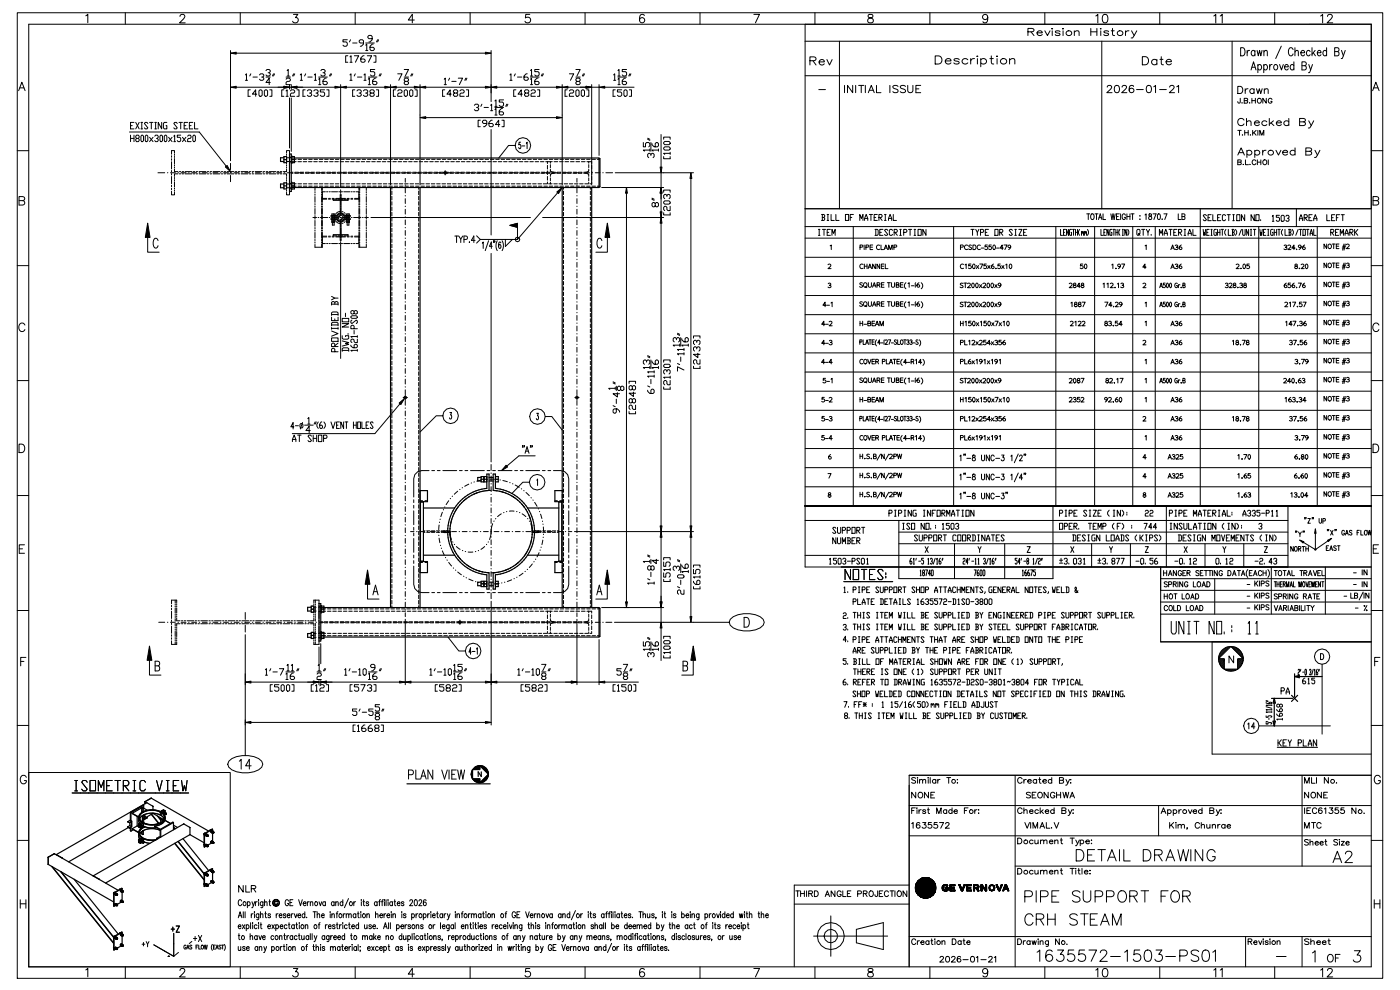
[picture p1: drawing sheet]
<svg xmlns="http://www.w3.org/2000/svg" width="297mm" height="210mm" viewBox="0 0 297 210" stroke-linecap="round" stroke-linejoin="round" font-family="sans-serif">
<g fill="none" stroke="#000" stroke-width=".21">
<path d="M3.7 2.7h289.3v204.6h-289.3zM4 19.2l.6-1.8 .7 1.8M4.2 18.6h.9M6.1 5.1h284.5v199.8h-284.5zM18.2 3.4l.4-.4v1.8M26.6 2.7v2.4M38.1 3.5l.4-.5 .6 .2a.56 .56 0 0 1-.2 .8l-.8 .8h1.2M48.8 10.7v23.4M50.1 18.5h10M50.1 11.3h52.8M50.9 2.7v2.4M52 15.9l.2-.3v1.4"/>
<path d="M52 17h.5M53 19h-.4v1.4h.4M53.2 15.6l-.3 .5M53.6 16.3h.9M54.4 19.9h-.9l.7-.9v1.4M55 15.9l.2-.3h.5l.2 .3-.2 .4h-.3M55.1 19l.5 .3v.9l-.3 .2-.4-.2v-.9zM55.7 16.3l.2 .3-.2 .4h-.5l-.2-.2M56.2 19l.5 .3v.9l-.2 .2-.5-.2v-.9zM56.4 15l.2-.3h.4l.3 .3v.2l-.5 .2M56.4 16.3h.9M57 15.4l.3 .2-.3 .5h-.4l-.2-.2"/>
<path d="M57.2 19h.4v1.4h-.4M57.3 17.5h-.9l.6-.9v1.3M58 15.6l-.3 .5M58.2 15.6l-.2 .5M60.2 19h-.5v1.4h.5M60.6 16.8l.3-.2h.4l.2 .2-.2 .4h-.4l-.3 .3v.4h.9M60.6 19.3l.3-.3v1.4M60.6 16.3h.9M60.9 15l.2-.3v1.4M60.9 16.1h.4M61.4 17.9v1M61.4 18.5h.3"/>
<path d="M61.5 19.3l.3-.3h.4l.3 .3-.3 .4h-.4l-.3 .2v.5h1M61.7 17.9v1M62.2 3h.9l-.5 .7a.6 .6 0 0 1 .5 1 .6 .6 0 0 1-1.1-.2M62.2 15.6l-.2 .5M62.5 15.6l-.3 .5M62.9 19h.5v1.4h-.5M62.9 18.5h8.1M63.6 15.9l.3-.3v1.4M63.6 17h.5M64.7 19h-.5v1.4h.5M64.8 15.6l-.2 .5M65.1 19.3l.3-.3h.4l.2 .5-.4 .2"/>
<path d="M65.2 16.3h1M65.8 19.7l.2 .2-.2 .5h-.4l-.3-.2M66.5 19.3l.2-.3h.5l.2 .5-.4 .2M66.6 15.9l.2-.3v1.4M66.6 17h.5M67.2 19.7l.2 .2-.2 .5h-.5l-.2-.2M67.5 16.8l.3-.2v1.3M67.5 16.3h1.9M67.5 17.9h.5M68 15l.2-.3h.5l.2 .3v.2l-.5 .2M68.7 15.4l.2 .2-.2 .5h-.5l-.2-.2M68.8 19h-.9v.5h.7l.2 .2v.5l-.2 .2h-.5l-.2-.2"/>
<path d="M69.1 16.6h-.2l-.5 .4v.7l.3 .2h.4l.3-.2-.3-.5h-.7M69.3 19h.4v1.4h-.4M70.1 15.6l-.3 .5M70.3 15.6l-.2 .5M72.2 17.9v21.8M73.4 18.5h8.2M73.6 8.4h-.9v.5h.7l.2 .2v.5l-.2 .2h-.5l-.2-.2M73.7 11.8h-.4v1.4h.4M74.2 15.9l.2-.3v1.4M74.2 17h.4M74.2 12l.2-.2v1.4M74.2 13.2h.4"/>
<path d="M74.3 8.4l-.2 .5M74.7 9.1h1M75.1 11.8h.9l-.7 1.4M75.2 19h-.5v1.4h.5M75.3 2.7v2.4M75.3 15.6l-.2 .5M75.6 19.3l.3-.3h.4l.3 .5-.5 .2M75.8 16.3h.9M76.3 19.7l.3 .2-.3 .5h-.4l-.3-.2M77 19.3l.2-.3h.5l.2 .5-.4 .2M77 9.1h-.7l-.2-.2 .2-.5h.5l.2 .3v.6l-.4 .5h-.3M77.1 15.9l.3-.3v1.4"/>
<path d="M77.1 17h.5M77.1 11.8h-.2l-.4 .5v.7l.2 .2h.4l.3-.2-.3-.5h-.6M77.5 9.6l.2-.3v1.4M77.5 9.1h1.8M77.5 10.7h.5M77.7 19.7l.2 .2-.2 .5h-.5l-.2-.2M77.8 11.8h1l-.7 1.4M78 16.8l.3-.2v1.3M78 16.3h1.9M78 17.9h.5M78.6 19.7l-.2-.4 .2-.3h.5l.2 .5-.9 .4 .2 .5h.5l.2-.2-.2-.5M78.9 8.2h-.7l-.2-.2 .2-.5h.4l.3 .2v.7l-.5 .5h-.2"/>
<path d="M79.1 9.3h-.2l-.5 .5v.7l.2 .2h.5l.2-.2-.2-.5h-.7M79.2 11.8h.5v1.4h-.5M79.4 14.7h-.9v.5h.7l.2 .2v.5l-.2 .2h-.5l-.2-.2M79.7 16.6h-.3l-.4 .4v.7l.2 .2h.5l.2-.2-.2-.5h-.7M79.8 19h.4v1.4h-.4M80 8.4l-.2 .5M80.2 8.4l-.2 .5M80.6 15.6l-.3 .5M80.8 15.6l-.2 .5M82.8 17.9v21.3M83.8 19h-.4v1.4h.4M84 18.5h3.8"/>
<path d="M84.3 15.6h.9l-.7 1.4M84.3 19.3l.2-.3h.5l.2 .3-.2 .4h-.5l-.2 .2v.5h.9M85.7 14.7h.9l-.7 1.4M85.7 16.3h.9M85.9 17.2l-.2-.2 .2-.4h.4l.3 .2-.3 .4h-.4l-.2 .3 .2 .4h.4l.3-.2-.3-.5M85.9 19l.4 .3v.9l-.2 .2-.4-.2v-.9zM87 19l.5 .3v.9l-.2 .2-.5-.2v-.9zM87.3 15.6l-.3 .5M87.5 15.6l-.2 .5M87.8 4.2h-1.3l.9-1.2v1.8M88 19h.4v1.4h-.4M89 17.9v21.3"/>
<path d="M90.2 18.5h12.7M94.1 16.8l.3-.2v1.3M94.1 17.9h.5M94.3 19h-.5v1.4h.5M95.3 16.6l-.2 .4M95.6 19.9h-.9l.7-.9v1.4M95.7 17.2h1M96.3 19.7l-.2-.4 .2-.3h.5l.2 .5-.9 .4 .2 .5h.5l.2-.2-.2-.5M97.1 16.6h.9l-.7 1.3M97.5 19.3l.2-.3h.4l.3 .3-.3 .4h-.4l-.2 .2v.5h.9M98.7 16.6l-.2 .4M98.8 19h.5v1.4h-.5"/>
<path d="M99 16.6l-.3 .4M99.6 2.7v2.4M104.1 10.7v10.8M105.3 18.5h12.6M108.1 15.9l.2-.3v1.4M108.1 17h.4M109.2 15.6l-.2 .5M109.3 19h-.4v1.4h.4M109.7 16.3h.9M110.7 19.9h-.9l.7-.9v1.4M111.4 19.7l-.2-.4 .2-.3h.4l.3 .5-.9 .4 .2 .5h.4l.3-.2-.3-.5M111.7 15.6h-.2l-.5 .5v.7l.3 .2h.4l.3-.4-.3-.3h-.7"/>
<path d="M112.3 3h-.9l-.1 .8a.63 .63 0 0 1 1 0 .63 .63 0 0 1-.1 1 .63 .63 0 0 1-.9-.3M112.4 15l.2-.3v1.4M112.4 16.8l.2-.2v1.3M112.4 16.3h1.9M112.4 16.1h.5M112.4 17.9h.5M112.5 19.3l.3-.3h.4l.2 .3-.2 .4h-.4l-.3 .2v.5h.9M113.9 19h.5v1.4h-.5M114 16.6h-.2l-.5 .4v.7l.3 .2h.4l.3-.2-.3-.5h-.7M114.3 14.7h-1v.5h.7l.3 .2v.5l-.3 .2h-.4l-.3-.2M114.9 15.6l-.2 .5M115.2 15.6l-.3 .5"/>
<path d="M119.1 17.9v21.3M120.2 19h-.5v1.4h.5M120.4 18.5h3.8M120.7 15.6h.9l-.7 1.4M120.7 19.3l.2-.3h.4l.3 .3-.3 .4h-.4l-.2 .2v.5h.9M122 14.7h1l-.7 1.4M122 16.3h1M122.3 17.2l-.3-.2 .3-.4h.4l.3 .2-.3 .4h-.4l-.3 .3 .3 .4h.4l.3-.2-.3-.5M122.3 19l.4 .3v.9l-.2 .2-.5-.2v-.9zM123.4 19l.5 .3v.9l-.3 .2-.4-.2v-.9zM123.6 15.6l-.2 .5M123.9 15.6l-.3 .5"/>
<path d="M124 2.7v2.4M124.3 19h.5v1.4h-.5M125.4 17.9v21.3M125.4 18.5h1.6M127 17.9v15M128.2 18.5h6.2M130 15.9l.3-.3v1.4M130 17h.5M130.4 19h-.5v1.4h.5M131 15l.2-.3v1.4M131 16.8l.2-.2v1.3M131 16.3h1.8"/>
<path d="M131 16.1h.4M131 17.9h.4M131.8 19h-1v.5h.7l.3 .2v.5l-.3 .2h-.4l-.3-.2M132.4 19l.5 .3v.9l-.2 .2-.5-.2v-.9zM132.6 16.6h-.3l-.4 .4v.7l.2 .2h.5l.2-.2-.2-.5h-.7M132.8 14.7h-.9v.5h.7l.2 .2v.5l-.2 .2h-.5l-.2-.2M133.4 19h.4v1.4h-.4M133.5 15.6l-.3 .5M133.7 15.6l-.2 .5M136.5 3.3a.52 .52 0 0 0-.7-.2 1.03 1.03 0 0 0 .3 1.7 .56 .56 0 0 0 .5-.5 .56 .56 0 0 0-.5-.6 .56 .56 0 0 0-.6 .5M148.3 2.7v2.4M159.7 3h1.2l-.8 1.8"/>
<path d="M170.6 5.1v115h120M171.6 12.9l1.1-.1 .2-.4-.4-.4h-.9v1.8M172.3 12.9l.6 .9M172.7 2.7v2.4M173.5 19h1.4M173.6 13.1h1.1a.59 .59 0 0 0-.8-.4 .59 .59 0 0 0-.3 .9 .59 .59 0 0 0 .9 .1l.2-.2M175.2 12.6l.6 1.2 .5-1.2M177.9 8.7v35.5M179 18.1v1.5M180.7 18.1v1.5l-1.1-1.5v1.5M181.3 18.1v1.5M182 18.1h1.1"/>
<path d="M182.5 18.1v1.5M183.4 18.1v1.5M184 19.6l.6-1.5 .7 1.5M184 3.1a.36 .36 0 0 0 .2 .6 .64 .64 0 0 1 .7 .3 .64 .64 0 0 1 0 .8h-.6a.52 .52 0 0 1-.4-.5 .52 .52 0 0 1 .5-.5l.3-.1a.36 .36 0 0 0 .2-.6zM184.2 19.1h.8M185.7 18.1v1.5h1M188.6 18.1v1.5M190.3 18.3a.64 .64 0 0 0-1.1 .2l1.1 .7v.2l-.4 .2-.7-.2M191.9 18.3a.64 .64 0 0 0-1.1 .2l1.1 .7v.2l-.4 .2-.7-.2M192.4 18.1v1.1a.56 .56 0 0 0 .5 .4 .56 .56 0 0 0 .6-.4v-1.1M194.1 18.8h.6M195.1 18.1h-1v1.5h1"/>
<path d="M197.1 2.7v2.4M198.2 11.8h.7a.87 .87 0 0 1 .7 .9 .87 .87 0 0 1-.7 .9h-.7zM200.3 12.9h1.2a.62 .62 0 0 0-.8-.5 .62 .62 0 0 0-.3 .9 .62 .62 0 0 0 .9 .2l.2-.2M203.3 12.7a.73 .73 0 0 0-1.2 0l.4 .2 .7 .2 .1 .2a.73 .73 0 0 1-1.2 0M205.1 12.7a.66 .66 0 0 0-1-.2 .66 .66 0 0 0 0 1 .66 .66 0 0 0 1-.2M205.7 12.4v1.2M206.5 12.4a.68 .68 0 0 0-.8 .5M207 11.9h.2zM207.1 12.4v1.2M207.8 12.7a.66 .66 0 0 1 1-.2 .66 .66 0 0 1 0 1 .66 .66 0 0 1-1-.2M207.8 12.4v1.7M209.3 3.6a.56 .56 0 0 1-.7 .5 .56 .56 0 0 1-.3-.9 .56 .56 0 0 1 .9 .1 1.25 1.25 0 0 1-.4 1.5h-.4l-.1-.2"/>
<path d="M209.8 12.4h.7M210.1 11.8v1.4l.1 .3 .4 .1M211.2 11.9h.2zM211.3 12.4v1.2M213.9 12.7a.78 .78 0 0 1 1.1-.2l.1 1.1M213.9 12.4v1.2M217.8 6.7h1.1l.2-.4-.4-.3h-.9v1.5M218.5 6.7l.6 .8M219.8 7h1.1a.56 .56 0 0 0-.8-.5 .56 .56 0 0 0-.3 .8 .56 .56 0 0 0 .9 .2l.2-.2M221.4 2.7v2.4M221.4 6.5l.6 1 .5-1M222.9 6.1h.2z"/>
<path d="M223 6.5v1M224.6 6.7l-.3-.2-.6 .1v.3l.8 .2 .1 .2-.3 .2h-.6l-.1-.2M225.2 6.1h.2zM225.3 6.5v1M227.7 6.8a.72 .72 0 0 1 .9-.2l.1 .9M227.7 6.5v1M231.2 6v1.5M231.2 6.7h1.2M232.2 3.4l.4-.4v1.8M232.4 6v1.5M233.2 6.1h.2zM233.3 6.5v1"/>
<path d="M233.5 8.7v35.5M233.8 3.1a.58 .58 0 0 1 .9 .3 .91 .91 0 0 1-.6 1.4 1.15 1.15 0 0 1-.3-1.7zM234.6 18.5l.4-.4h.3l.3 .3-.3 .5-.7 .7h1.1M234.9 6.7l-.3-.2-.6 .1v.3l.8 .2 .1 .2-.3 .2h-.6l-.1-.2M235.5 6.5h.6M235.8 6v1.2v.3h.4M236.4 18.2a.55 .55 0 0 1 .8 .2v.4a.67 .67 0 0 1-.6 .8 .94 .94 0 0 1-.2-1.4zM237.8 18.5l.3-.4h.3l.3 .3-.2 .5-.8 .7h1.1M238.5 6.5v1M239.3 6.5a.61 .61 0 0 0-.8 .5M239.8 6.5l.6 1M240.2 18.3v-.1a.55 .55 0 0 0-.8 .2 .87 .87 0 0 0 .4 1.2 .5 .5 0 0 0 .5-.4 .5 .5 0 0 0-.5-.6 .5 .5 0 0 0-.5 .5"/>
<path d="M240.9 19h1.4M240.9 6.5l-.8 1.5h-.4M242.1 12h.6a.89 .89 0 0 1 .7 .9 .89 .89 0 0 1-.7 .8h-.6zM243.1 18.2a.55 .55 0 0 1 .8 .2l.1 .4a.67 .67 0 0 1-.6 .8 .94 .94 0 0 1-.3-1.4zM244.5 18.4l.4-.3v1.5M245.2 12.8a.61 .61 0 0 0-1-.1 .61 .61 0 0 0 0 .9 .61 .61 0 0 0 1-.1M245.2 12.6v1.1M245.7 19h1.5M245.8 2.7v2.4M245.8 12.6h.7M246.1 12v1.4l.1 .2 .4 .1M247.1 13.1h1.1a.59 .59 0 0 0-.8-.4 .59 .59 0 0 0-.2 .8 .59 .59 0 0 0 .8 .1l.2-.1"/>
<path d="M247.9 18.5l.3-.4h.3l.3 .3-.2 .5-.8 .7h1.1M249.4 18.4l.4-.3v1.5M257.2 3.4l.4-.4v1.8M258.6 3.4l.4-.4v1.8M261.1 8.7v35.5M262.3 18.3h.5a.8 .8 0 0 1 .6 .8 .8 .8 0 0 1-.6 .7h-.5zM262.9 10.1a.92 .92 0 0 1 1 .6 .92 .92 0 0 1-.3 1.1h-.7zM263.9 18.8v1M264.3 10.7v1.1M264.5 18.8a.5 .5 0 0 0-.6 .4M264.8 10.7a.47 .47 0 0 0-.5 .5M265.1 14.8l.5-1.7 .6 1.7"/>
<path d="M265.3 14.2h.7M265.8 19a.5 .5 0 0 0-.8-.1 .5 .5 0 0 0 0 .8 .5 .5 0 0 0 .8-.1M265.8 18.8v1M265.9 10.9a.38 .38 0 0 0-.3-.2 .38 .38 0 0 0-.4 .2v.4a.46 .46 0 0 0 .5 .5l.2-.2M265.9 10.7v1.1M266.3 18.8l.3 1 .3-1 .3 1 .3-1M266.4 10.7l.3 1.1 .2-1.1 .3 1.1 .3-1.1M266.6 13.9a.38 .38 0 0 1 .3-.2 .38 .38 0 0 1 .4 .2l.1 .4a.47 .47 0 0 1-.6 .5l-.2-.2M266.6 13.7v1.7M267.8 13.9l.1-.1a.36 .36 0 0 1 .6 .1l.1 .4a.47 .47 0 0 1-.5 .5l-.3-.2M267.8 13.7v1.7M267.8 11l.4-.3 .3 .1 .1 1"/>
<path d="M267.8 10.7v1.1M267.9 19.1l.4-.3 .4 .1 .1 .9M267.9 18.8v1M269.1 13.7v1.1M269.6 13.7a.47 .47 0 0 0-.5 .5M270.1 13.8a.51 .51 0 0 1 .7 .5 .51 .51 0 0 1-.7 .4l-.2-.4zM270.1 2.7v2.4M271.2 13.7l.4 1.1 .4-1.1M271.5 9.8l-1.2 2.6M272.2 14.2h.8l-.1-.4a.36 .36 0 0 0-.6 .1l-.1 .4a.47 .47 0 0 0 .6 .5l.2-.2M274 10.5a.51 .51 0 0 0-.6-.4 .51 .51 0 0 0-.4 .7v.4a.51 .51 0 0 0 .4 .6 .51 .51 0 0 0 .6-.4M274.2 13.9a.38 .38 0 0 0-.4-.2 .38 .38 0 0 0-.3 .2l-.1 .4a.47 .47 0 0 0 .5 .5l.3-.2"/>
<path d="M274.2 13.1v1.7M274.4 11l.4-.3 .3 .1v1M274.4 10.1v1.7M275.7 11.2h.8l-.2-.4a.37 .37 0 0 0-.6 .1v.4a.46 .46 0 0 0 .5 .5l.3-.2M275.9 13.9h.6l.3 .2v.4l-.3 .3h-.6v-1.7h.6l.3 .2v.3l-.3 .3M277.4 13.7l.3 1.1M277.6 10.9a.38 .38 0 0 0-.3-.2 .38 .38 0 0 0-.4 .2v.4a.47 .47 0 0 0 .5 .5l.2-.2M278 10.1v1.7M278.1 13.7l-.5 1.6-.3 .1M278.3 11.2l.5 .6M278.7 10.7l-.7 .8M279.2 11.2h.7l-.1-.4a.52 .52 0 0 0-.6 .5 .52 .52 0 0 0 .6 .5l.1-.2"/>
<path d="M279.9 3.4l.4-.4v1.8M281.1 10.9a.38 .38 0 0 0-.3-.2 .38 .38 0 0 0-.4 .2l-.1 .4a.47 .47 0 0 0 .6 .5l.2-.2M281.1 10.1v1.7M281.3 3.5l.4-.5 .6 .2a.56 .56 0 0 1-.2 .8l-.9 .8h1.2M282.8 10.9h.6l.3 .2 .1 .4-.4 .3h-.6v-1.7h.6l.3 .2 .1 .3-.4 .3M284.3 10.7l.4 1.1M285.1 10.7l-.6 1.6-.3 .1M290.6 16h-120M290.6 8.7h-120M290.9 19.2l.7-1.8 .7 1.8M291.1 18.6h.9M3.7 31.9h2.4"/>
<path d="M27.4 28h14.8l5.7 7.2M27.7 28.6v1.4M27.7 29.3h.7M27.7 26.6h.3M28.4 25.9h-.7v1.4h.7M28.4 28.6v1.4M28.8 25.9l.7 1.4M28.9 29.3l-.1-.2 .1-.5h.4l.2 .3-.2 .4h-.4l-.1 .3 .1 .4h.4l.2-.2-.2-.5M29.5 25.9l-.7 1.4M29.9 27.3h.3M29.9 25.9h.3M30 28.6l.4 .3v.9l-.2 .2-.3-.2v-.9z"/>
<path d="M30 25.9v1.4M31 28.6l.3 .3v.9l-.2 .2-.3-.2v-.9zM31.3 26.2l-.2-.3h-.3l-.2 .3 .7 .9-.2 .2h-.3l-.2-.2M31.7 29.1l.7 .9M31.7 25.9h.7M32.1 25.9v1.4M32.4 29.1l-.7 .9M32.8 28.9l.2-.3h.3l.2 .3v.2l-.3 .2M32.8 27.3h.4M32.8 25.9h.4M33 25.9v1.4M33.3 29.3l.2 .3-.2 .4h-.3l-.2-.2"/>
<path d="M33.5 36.6h1.4M34.1 28.6l.3 .3v.9l-.1 .2-.4-.2v-.9zM34.3 25.9v1.4l-.8-1.4v1.4M35 28.6l.4 .3v.9l-.2 .2-.4-.2v-.9zM35.4 25.9h-.6l-.2 .3v.9l.2 .2h.6v-.7h-.2M35.5 36.6h.1M35.7 29.1l.8 .9M36.1 36.6h1.1M36.4 37.4v1.5M36.4 34.3v1.5M36.4 33v.3M36.4 33.6v.4"/>
<path d="M36.4 36.1v.3M36.4 36.8v.3M36.4 39.2v.4M36.4 39.9v.3M36.5 29.1l-.8 .9M36.8 28.9l.2-.3v1.4M36.8 30h.4M37 32.5v-.6h-.6v.8M37 33.6v1.1M37 35.8v.6h.7M37 38.5v1.1M37 32.7v.2"/>
<path d="M37 33.1v.3M37 34.9v.2M37 35.4v.2M37 37.6v.2M37 38.1v.2M37 39.8v.3M37.6 26.2l-.2-.3h-.4l-.2 .3 .8 .9-.2 .2h-.4l-.2-.2M37.7 36.8h-.7v.6M37.7 36.6h.1M37.9 25.9h.8M38 36.4h.3M38 36.8h.3"/>
<path d="M38.3 28.6h-.7v.5h.5l.2 .2v.5l-.2 .2h-.4l-.1-.2M38.3 25.9v1.4M38.4 36.6h1M38.6 36.4h.3M38.6 36.8h.3M38.7 29.1l.7 .9M39 26.6h.4M39.2 36.4h1.5M39.2 36.8h1.5M39.4 29.1l-.7 .9M39.8 28.9l.1-.3h.4l.2 .3-.2 .4h-.4l-.1 .3v.4h.7M39.8 25.9h-.8v1.4h.8"/>
<path d="M40 36.6h.1M40.1 26.6h.4M40.6 36.6h1.1M40.9 25.9h-.8v1.4h.8M41 36.4h.3M41 36.8h.3M41 28.6l.4 .3v.9l-.2 .2-.3-.2v-.9zM41.2 25.9v1.4h.8M41.6 36.4h.3M41.6 36.8h.3M42.2 36.4h1.4M42.2 36.8h1.4"/>
<path d="M42.2 36.6h.1M42.9 36.6h1M43.9 36.4h.3M43.9 36.8h.3M44.5 36.6h.1M44.5 36.4h.4M44.5 36.8h.4M45.1 36.6h1.1M45.2 36.4h1.4M45.2 36.8h1.4M46.7 36.6h.1M46.9 36.4h.3"/>
<path d="M46.9 36.8h.3M47.4 36.6h1M47.5 36.4h.3M47.5 36.8h.3M48.1 36.4h1.5M48.1 36.8h1.5M48.8 34.6v1.3M48.8 36.5v.1M48.8 37.2v1.3M49 36.6h.1M49.6 36.6h1.1M49.9 36.4h.3"/>
<path d="M49.9 36.8h.3M50.5 36.4h.3M50.5 36.8h.3M51.1 36.4h1.4M51.1 36.8h1.4M51.2 36.6h.1M51.9 36.6h1M52.8 36.4h.4M52.8 36.8h.4M53.5 36.4h.3M53.5 36.8h.3M53.5 36.6h.1"/>
<path d="M54.1 36.4h1.4M54.1 36.8h1.4M54.1 36.6h1.1M55.7 36.6h.1M55.8 36.4h.3M55.8 36.8h.3M56.4 36.6h1M56.4 36.4h.3M56.4 36.8h.3M57 36.4h1.5M57 36.8h1.5M58 36.6h.1"/>
<path d="M58.6 36.6h1.1M58.8 36.4h.3M58.8 36.8h.3M59.4 36.4h.3M59.4 36.8h.3M60 36.8h.7v.6M60.2 36.6h.1M60.6 20.4h.5M60.7 35.8v.6h-.7M60.7 33.6v1.1M60.7 32.5v-.6h.7v.8M60.7 38.5v1.1"/>
<path d="M60.7 33.4h1M60.7 34.2h1M60.7 39h1M60.7 39.8h1M60.7 32.7v.2M60.7 33.1v.3M60.7 34.9v.2M60.7 35.4v.2M60.7 37.6v.2M60.7 38.1v.2M60.7 39.8v.3M60.9 36.6h1"/>
<path d="M61.4 34.3v1.5M61.4 37.4v1.5M61.4 38.9h.3M61.4 34.3h.3M61.4 33v.3h.3M61.4 20.7v10.7M61.4 33.6v.4M61.4 36.1v.3M61.4 36.8v.3M61.4 39.2v.4M61.7 39h1.1M61.7 34.3h1.1"/>
<path d="M61.7 36.5h.4M61.7 36.7h.4M61.7 39.7h.7M61.7 33.5h.7M61.7 33.8h1.1M61.7 39.5h1.1M61.7 39.9h-.3v.3M61.7 20.7v11.4M62.5 36.6h.1M62.5 36.7h.7M62.5 36.5h.7M63.1 34.3h.8"/>
<path d="M63.1 36.6h1.1M63.1 39h.8M63.1 33.8h.8M63.1 39.5h.8M63.6 36.7h.8M63.6 36.5h.8M64.3 34.3h.7M64.3 39h.7M64.3 33.8h.7M64.3 39.5h.7M64.7 36.6h.1M64.7 36.7h.8"/>
<path d="M64.8 36.5h.7M65.4 34.3h.7M65.4 36.6h1M65.4 39h.8M65.4 33.8h.8M65.4 39.5h.8M65.9 36.7h.7M65.9 36.5h.7M66.5 34.3h.7M66.5 39h.8M66.5 33.8h.8M66.5 39.5h.8"/>
<path d="M66.7 39.7v.7M67 36.6h.1M67 36.7h.8M67 36.5h.8M67.6 34.3h.8M67.6 36.6h1.1M67.7 39h.7M67.7 33.8h.7M67.7 39.5h.7M68.1 36.7h.8M68.2 36.5h.7M68.2 39.7v.7"/>
<path d="M68.3 39.7v.7M68.7 34.3h.8M68.8 39h.8M68.8 33.8h.8M68.8 39.5h.8M69.2 36.6h.1M69.3 36.7h.7M69.3 36.5h.7M69.8 34.3h.8M69.9 36.6h1M69.9 39h.8M69.9 33.8h.8"/>
<path d="M69.9 39.5h.8M70.4 36.7h.8M70.4 36.5h.8M71 34.3h.7M71.1 39h.7M71.1 33.8h.7M71.1 39.5h.7M71.5 36.6h.1M71.6 36.7h.7M71.6 36.5h.7M72.1 34.3h.7M72.1 36.6h1.1"/>
<path d="M72.2 39h.7M72.2 33.8h.8M72.2 39.5h.8M72.7 36.7h.7M72.7 36.5h.8M73.2 34.3h.7M73.3 39h.8M73.3 33.8h.8M73.3 39.5h.8M73.7 36.6h.1M73.8 36.7h.8M73.8 36.5h.8"/>
<path d="M74.3 34.3h.8M74.4 36.6h1M74.4 39h.8M74.5 33.8h.7M74.5 39.5h.7M75 36.7h.7M75 36.5h.7M75.4 34.3h.8M75.6 39h.7M75.6 33.8h.8M75.6 39.5h.8M76 36.6h.1"/>
<path d="M76.1 39.7v.7M76.1 36.7h.7M76.1 36.5h.8M76.2 39.7v.7M76.5 34.3h.8M76.6 36.6h1.1M76.7 39h.8M76.7 33.8h.8M76.7 39.5h.8M77.2 36.7h.8M77.2 36.5h.8M77.6 39.7v.7"/>
<path d="M77.7 34.3h.7M77.8 39h.8M77.9 33.8h.7M77.9 39.5h.7M78.2 36.6h.1M78.4 36.7h.7M78.4 36.5h.7M78.8 34.3h.7M78.9 36.6h1M79 39h.7M79 33.8h.8M79 39.5h.8"/>
<path d="M79.5 36.7h.7M79.5 36.5h.8M79.9 34.3h.7M80.1 39h.7M80.1 33.8h.8M80.1 39.5h.8M80.5 36.6h.1M80.6 36.7h.8M80.6 36.5h.8M81 34.3h.8M81.1 36.6h1.1M81.2 39h.8"/>
<path d="M81.3 33.8h.7M81.3 39.5h.7M81.8 36.7h.7M81.8 36.5h.7M82.1 34.3h.8M82.4 39h.7M82.4 33.8h.8M82.4 39.5h.8M82.7 36.6h.1M82.9 36.7h.7M82.9 36.5h.8M83 39.7v.4"/>
<path d="M83.2 34.3h.8M83.4 36.6h1M83.5 39h.7M83.5 33.8h.8M83.5 39.5h.8M84 36.7h.8M84 36.5h.8M84.4 34.3h.7M84.6 39h.8M84.7 33.8h.7M84.7 39.5h.7M85 36.6h.1"/>
<path d="M85.2 36.7h.7M85.2 36.5h.7M85.5 34.3h.7M85.6 36.6h1.1M85.7 39h.8M85.8 33.8h.8M85.8 39.5h.8M85.9 37.8v.8M85.9 39.2v.1M85.9 39.8v1.1M86.3 36.7h.7M86.3 36.5h.8"/>
<path d="M86.6 34.3h.7M86.9 39h.7M86.9 33.8h.8M86.9 39.5h.8M87.2 36.6h.1M87.4 36.7h.8M87.4 36.5h.8M87.7 34.3h.8M87.9 36.6h1M88 39h.8M88.1 33.8h.7M88.1 39.5h.7"/>
<path d="M88.6 36.7h.7M88.6 36.5h.7M88.7 39.7v.4M88.8 34.3h.8M89.1 39h.8M89.2 33.8h.8M89.2 39.5h.8M89.5 36.6h.1M89.7 36.7h.7M89.7 36.5h.8M89.9 34.3h.8M90.1 36.6h1.1"/>
<path d="M90.2 24.9h27.7M90.3 39h.7M90.3 33.8h.8M90.3 39.5h.8M90.8 36.7h.8M90.9 36.5h.7M91.1 34.3h.7M91.4 39h.8M91.5 33.8h.7M91.5 39.5h.7M91.7 36.6h.1M92 36.7h.7"/>
<path d="M92 36.5h.7M92.2 34.3h.7M92.4 36.6h1M92.5 39h.8M92.6 33.8h.7M92.6 39.5h.7M93.1 36.7h.7M93.1 36.5h.8M93.3 34.3h.7M93.7 39h.7M93.7 33.8h.8M93.7 39.5h.8"/>
<path d="M93.9 36.6h1.8M94.2 36.4l-.1 .2 .1 .2M94.2 36.7h.8M94.3 36.5h.7M94.3 36.1v1M94.4 34.3h.8M94.5 36.4l.1 .2-.1 .2M94.8 39h.7M94.9 33.8h.7M94.9 39.5h.7M95.4 36.7h.7M95.4 36.5h.7"/>
<path d="M95.5 34.3h.8M95.9 39h.8M96 33.8h.7M96 39.5h.7M96.2 36.6h.1M96.5 36.7h.7M96.5 36.5h.8M96.7 34.3h.7M96.9 36.6h1M97 39h.8M97.1 33.8h.8M97.1 39.5h.8"/>
<path d="M97.6 36.7h.8M97.7 36.5h.7M97.8 34.3h.7M98.2 39h.7M98.3 33.8h.7M98.3 39.5h.7M98.5 36.6h.1M98.8 36.7h.7M98.8 36.5h.8M98.9 34.3h.7M99.1 36.6h1.1M99.3 39h.8"/>
<path d="M99.4 33.8h.7M99.4 39.5h.7M99.9 36.7h.7M99.9 36.5h.8M100 34.3h.7M100.4 39h.8M100.5 33.8h.8M100.5 39.5h.8M100.5 22.3l.3-.2h.4l.2 .4-.4 .3M100.7 36.6h.1M101 36.7h.8M101.1 36.5h.7"/>
<path d="M101.1 34.3h.8M101.2 22.8l.2 .2-.2 .5h-.4l-.3-.3M101.4 36.6h1M101.6 39h.7M101.7 33.8h.7M101.7 39.5h.7M101.8 25.5h-.5v1.3h.5M102.1 22.1l-.2 .4M102.2 36.7h.7M102.2 36.5h.8M102.2 34.3h.8M102.6 22.8h.9"/>
<path d="M102.7 39h.8M102.8 33.8h.7M102.8 39.5h.7M103 36.6h.1M103.2 26.2h-.7l-.3-.3 .3-.4h.4l.3 .2v.7l-.5 .4h-.2M103.3 36.7h.7M103.3 36.5h.8M103.4 34.3h.7M103.6 36.6h1.1M103.8 39h.8M103.9 33.8h.8M103.9 39.5h.8"/>
<path d="M104 22.3l.2-.2v1.4M104 23.5h.4M104.1 27.4v22.4M104.3 25.5h-.2l-.5 .4v.7l.2 .2h.5l.2-.4-.2-.2h-.7M104.4 36.7h.8M104.5 36.5h.7M104.5 34.3h.7M104.9 21.4l.2-.2v1.3M104.9 23.2l.2-.2v1.4M104.9 22.8h1.8M104.9 22.5h.4M104.9 24.4h.4"/>
<path d="M105 39h.7M105.1 33.8h.7M105.1 39.5h.7M105.2 36.6h.1M105.6 36.7h.7M105.6 34.3h.7M105.6 36.5h.8M105.9 36.6h1M105.9 26.4h-.9l.7-.9v1.3M106.1 39h.7M106.2 33.8h.7M106.2 39.5h.7"/>
<path d="M106.4 25.5h.4v1.3h-.4M106.5 23h-.2l-.5 .5v.6l.2 .3h.5l.2-.3-.2-.4h-.7M106.7 36.7h.7M106.7 34.3h.7M106.7 21.2h-.9v.4h.7l.2 .3v.4l-.2 .2h-.5l-.2-.2M106.7 36.5h.8M107.2 39h.8M107.3 33.8h.8M107.3 39.5h.8M107.4 22.1l-.2 .4M107.5 36.6h.1M107.6 22.1l-.2 .4"/>
<path d="M107.8 34.3h.8M107.8 36.7h.8M107.9 36.5h.7M108.1 36.6h1.1M108.4 39h.7M108.5 33.8h.7M108.5 39.5h.7M108.9 34.3h.8M109 36.7h.7M109 36.5h.8M109.2 30.8h-1.4l-2.1 2.7M109.5 39h.7"/>
<path d="M109.6 33.8h.7M109.6 39.5h.7M109.7 36.6h.1M110.1 34.3h.7M110.1 36.7h.7M110.1 36.5h.8M110.3 30.1h-.3v.6a.44 .44 0 0 1 .5 .3 .44 .44 0 0 1-.3 .5l-.3-.3M110.4 36.6h1M110.6 39h.8M110.6 30.9h.6M110.7 33.8h.8M110.7 39.5h.8"/>
<path d="M111.2 34.3h.7M111.2 36.7h.8M111.3 36.5h.7M111.5 30.4l.2-.3v1.4M111.7 39h.8M111.8 33.8h.8M111.8 39.5h.8M112 36.6h.1M112.3 34.3h.7M112.4 36.7h.7M112.4 36.5h.8M112.6 36.6h1.1"/>
<path d="M112.9 39h.7M113 33.8h.7M113 39.5h.7M113.4 34.3h.8M113.5 36.7h.8M113.5 36.5h.8M114 39h.8M114.1 33.8h.8M114.1 39.5h.8M114.2 36.6h.1M114.5 34.3h.8M114.6 36.7h.8"/>
<path d="M114.7 36.5h.7M114.9 36.6h1M115.1 39h.8M115.2 33.8h.8M115.2 39.5h.8M115.6 34.3h1.4M115.8 36.7h.7M115.8 36.5h.8M116 37.4v.8M116 36.2v.8M116 35v.8M116 34.3v.4"/>
<path d="M116 38.6v.4M116.3 39h.7M116.4 33.8h.7M116.4 39.5h.7M116.5 36.6h.1M116.6 37.7v.6M116.6 34.9v.6M116.6 34.3v.3M116.6 35.8l.2 .6 .5 .1M116.6 38.6v.4M116.9 36.7h.8M116.9 36.5h.8"/>
<path d="M117.1 36.6h1.1M117.3 36.7l-.5 .2-.2 .5M117.4 39h.7M117.4 34.3h.8M117.5 33.8h.8M117.5 39.5h.8M118 36.7h.8M118.1 36.5h.7M118.5 39h.7M118.6 34.3h.7M118.6 33.8h.8M118.6 39.5h.8"/>
<path d="M118.7 36.6h.1M119.2 36.7h.7M119.2 36.5h.8M119.4 36.6h1M119.4 39.7v.4M119.6 39h.7M119.7 34.3h.8M119.8 33.8h.7M119.8 39.5h.7M120.3 36.7h.8M120.3 36.5h.8M120.6 39h.8"/>
<path d="M120.9 34.3h.8M120.9 33.8h.8M120.9 39.5h.8M121 36.6h.1M121.4 36.7h.8M121.5 36.5h.7M121.6 36.6h1.1M121.7 39h.8M122 33.8h.8M122 39.5h.8M122.1 34.3h.7M122.3 37.8v.8"/>
<path d="M122.3 39.2v.1M122.3 39.8v1.1M122.6 36.7h.7M122.6 36.5h.7M122.8 39h.8M123.2 33.8h.7M123.2 39.5h.7M123.2 34.3h.8M123.2 36.6h.1M123.7 36.7l.9 .2 .2 .5M123.9 36.6h1M123.9 39h.8"/>
<path d="M124.3 33.8h.8M124.3 39.5h.8M124.4 34.3h1M124.8 34.9v.6M124.8 37.7v.6M124.8 35.8l-.2 .6-.9 .1M124.8 34.3v.3M124.8 38.6v.4M125 39h.4M125.1 39.7v.4M125.4 35v.8M125.4 36.2v.8"/>
<path d="M125.4 37.4v.8M125.4 33.8h.8M125.4 39.5h.8M125.5 36.6h.1M126.1 36.6h1.1M126.6 33.8h.4M126.6 39.5h.4M127.5 39.7h13.1M127.7 36.6h.1M128.4 36.6h1.4M130.4 36.6h16.6M136.3 30.2v.9h.5v-.7l.2-.2h.5l.2 .2v.5l-.2 .2"/>
<path d="M137.3 29.5l.4 .2M137.3 29.3l.4 .2M137.7 31.8h-1.4l.3 .2M137.7 31.6v.4M137.9 32.9v-.2l-.4-.2-.2 .2v.5l.2 .2M137.9 32.7l.3-.2 .4 .2v.5l-.2 .2M137.9 30.2v1.8M138.2 30.4v.3l.4 .4h.7l.2-.2v-.5l-.4-.2-.2 .2v.7M139.5 31.8h-1.3l.2 .2M139.5 31.6v.4M140.1 28.5v6.9M140.1 36.6v3.1"/>
<path d="M140.6 33.2v.4h1.4v-.4M140.6 30.2l.3-.2h.9l.2 .4-.2 .3h-.9zM140.6 29.5v-.4h1.4v.4M140.9 31.1h.9l.2 .5-.2 .2h-.9l-.3-.2zM142 32.5h-1.4l.3 .2M142 32.3v.4M146.4 37.8v73.6M262.3 32.9l.7-1.6 .7 1.6M262.3 34.4l.7 .1v.2l-.2 .2h-.5v-1l.7 .1v.3l-.2 .1M262.3 27.6h.7M262.6 32.3h.9M262.7 27.6v1.1"/>
<path d="M262.8 20.8v1h-.4l-.1-.3M263.2 21.8h.1M263.3 28.6h.1M263.5 34.8v.1M263.6 25.5a.73 .73 0 0 0-1.1-.2 .73 .73 0 0 0 0 1.1 .73 .73 0 0 0 1.1-.1M263.7 21.3l.7 .1v.3l-.3 .2h-.4v-1.1l.7 .1v.2l-.3 .2M263.8 27.6v1.1M263.8 28.1h.7M263.9 33.9v1h.7M264.2 25.9a.66 .66 0 0 1 .8-.2l.1 .9M264.2 25.1v1.5M264.2 32.1a.57 .57 0 0 1 .9-.2 .57 .57 0 0 1 0 .9 .57 .57 0 0 1-.9-.2"/>
<path d="M264.2 31.8v1.6M264.5 27.6v1.1M264.8 21.8h.1M264.9 34.8v.1M265 28.6h.1M265.3 20.8v1.1M265.3 21.3h.7M265.5 27.6v1.1M265.7 28.1l.5 .6M265.8 26h1.1a.54 .54 0 0 0-.7-.4 .54 .54 0 0 0-.3 .8 .54 .54 0 0 0 .8 .1l.2-.1M265.9 32.1a.57 .57 0 0 1 .9-.2 .57 .57 0 0 1 0 .9 .57 .57 0 0 1-.9-.2M265.9 31.8v1.6"/>
<path d="M266 20.8v1.1M266.1 34.1a.44 .44 0 0 0-.5-.2 .44 .44 0 0 0-.2 .6 .41 .41 0 0 0 .3 .4 .41 .41 0 0 0 .4-.2M266.2 27.6l-.7 .7M266.5 33.9v1M266.5 34.4h.7M266.6 27.6v1.1M267 28.7v-1.1l.4 1.1 .4-1.1v1.1M267.2 33.9v1M267.6 31.8v1.1M268.3 31.8a.58 .58 0 0 0-.7 .5M268.3 20.8v1.1l-.7-1.1v1.1M268.5 25.8a.57 .57 0 0 0-.9-.1 .57 .57 0 0 0 0 .8 .57 .57 0 0 0 .9-.1"/>
<path d="M268.8 33.9v1M269 25.1v1.5M269.3 26l.7 .6M269.6 21.1a.44 .44 0 0 0-.6-.2 .44 .44 0 0 0-.2 .6 .39 .39 0 0 0 .4 .4 .39 .39 0 0 0 .4-.4h-.3M269.9 25.6l-.9 .7M270.4 31.8l.5 1.1 .6-1.1M270.5 26h1a.54 .54 0 0 0-.7-.4 .54 .54 0 0 0-.3 .8 .54 .54 0 0 0 .9 .1l.1-.1M271.8 32.3h1.1a.54 .54 0 0 0-.8-.4 .54 .54 0 0 0-.2 .8 .54 .54 0 0 0 .8 .1l.2-.2M273.1 25.8a.57 .57 0 0 0-.8-.1 .57 .57 0 0 0 0 .8 .57 .57 0 0 0 .8-.1M273.1 25.1v1.5M274.4 32.1a.57 .57 0 0 0-.8-.2 .57 .57 0 0 0 0 .9 .57 .57 0 0 0 .8-.2M274.4 31.3v1.6"/>
<path d="M275.4 25.8l1.2 .2v.3l-.4 .3h-.8v-1.5l1.2 .1v.5l-.4 .1M276.7 32.1l1.2 .1 .1 .4-.5 .3h-.8v-1.6l1.2 .2v.4l-.4 .2M277.3 25.6l.6 1M278.4 25.6l-.8 1.4-.3 .1M278.7 31.8l.5 1.1M279.7 31.8l-.8 1.5-.3 .1M290.6 31.9h2.4M3.7 56.3h2.4M4 42.5h.8a.47 .47 0 0 1 .5 .5 .47 .47 0 0 1-.5 .5h-.8v-1.8h.8l.3 .1 .1 .4-.4 .3M31.3 50.3v3.1h2.4M33.5 51a.48 .48 0 0 0-.5-.5 .48 .48 0 0 0-.5 .5v1.1a.48 .48 0 0 0 .5 .5 .48 .48 0 0 0 .5-.5M36.4 40.5v.8h.6v-.6"/>
<path d="M37 40.3v.2M60.7 40.3v.2M61.4 40.5v.8h-.7v-.6M66.3 46.1h.8M66.7 49.2v1.3M66.7 46.7v1.2M66.7 44.2v1.2M66.7 41.6v1.3M66.7 51.8v.6h1.6v-.6M66.7 40.6v.3M66.7 41.1v.3M66.7 43.1v.3"/>
<path d="M66.7 43.7v.2M66.7 45.7v.2M66.7 46.2v.3M66.7 48.2v.3M66.7 48.7v.3M66.7 50.7v.3M66.7 51.3v.2M67.4 46.1h.2M67.9 46.1h1.5M68.2 49.2v1.3M68.2 46.7v1.2M68.2 44.2v1.2"/>
<path d="M68.2 41.6v1.3M68.2 40.6v.3M68.2 41.1v.3M68.2 43.1v.3M68.2 43.7v.2M68.2 45.7v.2M68.2 46.2v.3M68.2 48.2v.3M68.2 48.7v.3M68.2 50.7v.3M68.2 51.3v.2M68.2 51.8v.6"/>
<path d="M68.3 41.6v1.3M68.3 44.2v1.2M68.3 46.7v1.2M68.3 49.2v1.3M68.3 43.1v.3M68.3 43.7v.2M68.3 45.7v.2M68.3 46.2v.3M68.3 48.2v.3M68.3 48.7v.3M68.3 42h.9M68.3 50.2h.9"/>
<path d="M68.9 40.6h-.6v1.6h.9M69.2 40.6h.3M69.2 51.6h.3M69.2 50h-.9v1.6h.6M69.6 42.2h.4M69.6 42h.4M69.6 50h.4M69.6 50.2h.4M69.7 40.6h.3M69.7 51.6h.3M69.8 46.1h.1M70.2 46.3h1.3a.75 .75 0 0 0 .7 .5 .75 .75 0 0 0 .7-.5h1.3v.2h-1.2a.94 .94 0 0 1-.8 .5 .94 .94 0 0 1-.9-.5h-1.1z"/>
<path d="M70.2 45.7h1.1a.94 .94 0 0 1 .9-.6 .94 .94 0 0 1 .8 .6h1.2v.2h-1.3a.75 .75 0 0 0-.7-.6 .75 .75 0 0 0-.7 .6h-1.3zM70.2 46.1h1.6M70.3 40.6h1.2M70.3 51.6h1.2M70.3 45.7v-.4h.6v.7M70.3 46.8h.6M70.4 42.2h3.6M70.4 42h.4M70.4 50h.4M70.4 50.2h.4M70.4 47.2v.5h.4v-.5M70.4 45.9v.4"/>
<path d="M70.4 46.5h.1M70.4 46.8v.1M70.6 42.2v.3h1.5v2.6h.2v-2.6h1.5v-.3M70.6 45.3v.4M70.6 46.5v.7M70.8 45.9v.4M70.8 46.5h.1M70.8 46.8v.1M70.9 46.2v1h-.6v-.7M71.1 46.7l.4 .5 .7 .2M71.2 42h2M71.2 50h2"/>
<path d="M71.2 50.2h2M71.4 50h-.8v-.3h1.5v-2.7h.2v2.7h1.5v.3h-.8M71.7 50h.3M71.7 46.2l.2 .3M71.8 40.6h.3M71.8 51.6h.3M71.9 45.7l-.2 .2M72 45.7a.48 .48 0 0 1 .7 .3 .48 .48 0 0 1-.5 .6 .3 .3 0 0 0 .2-.4 .3 .3 0 0 0-.4-.2zM72.1 42.2v-.9h.2v.9M72.1 50v.9h.2v-.9M72.1 46.1h.2M72.2 44.8l-.7 .2-.4 .4"/>
<path d="M72.2 41.8v1.5M72.2 44.1v1.6M72.2 46.5v1.5M72.2 48.8v1.6M72.2 40.2v.8M72.2 41.3v.2M72.2 43.7v.1M72.2 46v.2M72.2 48.4v1.6M72.2 50.7v.2M72.2 51.2v24.7M72.3 40.6h.3"/>
<path d="M72.3 51.6h.3M72.3 50h.4M72.4 44.8l.3 .1M72.6 46.1h1.5M72.7 47.3l-.3 .1M72.8 40.6h1.3M72.8 51.6h1.3M73 45l.2 .2M73.2 46.9l-.2 .2M73.3 45.5l.2 .6-.2 .6M73.5 46.8h.5M73.5 46.5v.7h.5v-.7"/>
<path d="M73.5 45.7v-.4h.5v.4M73.6 47.2v.5h.3v-.5M73.6 45.9v.4M73.6 46.5h.1M73.6 46.8v.1M73.6 42h.4M73.6 50h.4M73.6 50.2h.4M73.8 45.3v.4M73.8 46.5v.7M73.9 45.9v.4M73.9 46.5h.1"/>
<path d="M73.9 46.8v.1M74.4 42.2h.4M74.4 42h.4M74.4 50h.4M74.4 50.2h.4M74.4 40.6h.2M74.4 51.6h.2M74.5 46.1h.1M74.9 40.6h.3M74.9 51.6h.3M74.9 46.1h1.6M75.1 50h1v1.6h-.7"/>
<path d="M75.1 42h1M75.1 50.2h1M75.4 40.6h.7v1.6h-1M76.1 41.6v1.3M76.1 44.2v1.2M76.1 46.7v1.2M76.1 49.2v1.3M76.1 43.1v.3M76.1 43.7v.2M76.1 45.7v.2M76.1 46.2v.3M76.1 48.2v.3"/>
<path d="M76.1 48.7v.3M76.1 51.8v.6h1.5v-.6M76.2 49.2v1.3M76.2 46.7v1.2M76.2 44.2v1.2M76.2 41.6v1.3M76.2 40.6v.3M76.2 41.1v.3M76.2 43.1v.3M76.2 43.7v.2M76.2 45.7v.2M76.2 46.2v.3"/>
<path d="M76.2 48.2v.3M76.2 48.7v.3M76.2 50.7v.3M76.2 51.3v.2M76.2 51.8v.6M76.8 46.1h.2M77.3 46.1h.8M77.6 49.2v1.3M77.6 46.7v1.2M77.6 44.2v1.2M77.6 41.6v1.3M77.6 40.6v.3"/>
<path d="M77.6 41.1v.3M77.6 43.1v.3M77.6 43.7v.2M77.6 45.7v.2M77.6 46.2v.3M77.6 48.2v.3M77.6 48.7v.3M77.6 50.7v.3M77.6 51.3v.2M78.6 46.1h33.8M83 59.6v.8M83 58.5v.8"/>
<path d="M83 57.4v.7M83 56.3v.7M83 55.1v.8M83 54v.8M83 52.9v.7M83 51.7v.8M83 50.6v.8M83 49.5v.7M83 48.4v.7M83 47.2v.8M83 46.1v.8M83 45v.7"/>
<path d="M83 43.9v.7M83 42.7v.8M83 41.6v.8M83 40.5v.7M85.9 41.4v.1M85.9 42.1v1M85.9 43.7v.1M85.9 44.3v1.1M85.9 45.9v.1M85.9 46.6v1M85.9 48.2v.1M85.9 48.8v1.1"/>
<path d="M85.9 50.4v.1M85.9 51.1v1M85.9 52.7v.1M85.9 53.3v1.1M85.9 54.9v.1M85.9 55.6v1M85.9 57.2v.1M85.9 57.8v1.1M85.9 59.4v.1M88.7 59.6v.8M88.7 58.5v.8M88.7 57.4v.7"/>
<path d="M88.7 56.3v.7M88.7 55.1v.8M88.7 54v.8M88.7 52.9v.7M88.7 51.7v.8M88.7 50.6v.8M88.7 49.5v.7M88.7 48.4v.7M88.7 47.2v.8M88.7 46.1v.8M88.7 45v.7M88.7 43.9v.7"/>
<path d="M88.7 42.7v.8M88.7 41.6v.8M88.7 40.5v.7M96.4 50h.7M96.8 50v1.4M97.2 50l.4 .7v.7M98.1 50l-.5 .7M98.3 50.7h.7v-.6l-.7-.1v1.4M99.5 51.3v.1zM100.7 50.9h-.8l.5-.9v1.4M101 50l.8 .7M101.8 50.7l-.8 .8"/>
<path d="M101.8 50.7h7.9M102.2 51.5l.2-.2v1.4M103.5 51l-.7 2.1M104.1 53.7v44.2M104.3 52.2h-.6l.4-.9v1.4M104.6 51.1v.3M104.9 51.1l-.1 .3M105.4 51a2.11 2.11 0 0 0 0 2.1M106.1 51.5l-.1-.2a.94 .94 0 0 0-.1 1.4 .41 .41 0 0 0 .3-.5 .41 .41 0 0 0-.4-.3l-.1 .3M106.4 51a2.11 2.11 0 0 1 0 2.1M107.1 50.7v1.5l1.5-1.5M109.7 47.3l-1.6 .5 1.6 .4v2.5"/>
<path d="M115 46.1h25.6M118.2 40.8l-8.5 9.9M119.4 59.6v.8M119.4 58.5v.8M119.4 57.4v.7M119.4 56.3v.7M119.4 55.1v.8M119.4 54v.8M119.4 52.9v.7M119.4 51.7v.8M119.4 50.6v.8M119.4 49.5v.7"/>
<path d="M119.4 48.4v.7M119.4 47.2v.8M119.4 46.1v.8M119.4 45v.7M119.4 43.9v.7M119.4 42.7v.8M119.4 41.6v.8M119.4 40.5v.7M122.3 41.4v.1M122.3 42.1v1M122.3 43.7v.1M122.3 44.3v1.1"/>
<path d="M122.3 45.9v.1M122.3 46.6v1M122.3 48.2v.1M122.3 48.8v1.1M122.3 50.4v.1M122.3 51.1v1M122.3 52.7v.1M122.3 53.3v1.1M122.3 54.9v.1M122.3 55.6v1M122.3 57.2v.1M122.3 57.8v1.1"/>
<path d="M122.3 59.4v.1M125.1 59.6v.8M125.1 58.5v.8M125.1 57.4v.7M125.1 56.3v.7M125.1 55.1v.8M125.1 54v.8M125.1 52.9v.7M125.1 51.7v.8M125.1 50.6v.8M125.1 49.5v.7M125.1 48.4v.7"/>
<path d="M125.1 47.2v.8M125.1 46.1v.8M125.1 45v.7M125.1 43.9v.7M125.1 42.7v.8M125.1 41.6v.8M125.1 40.5v.7M127.5 51a.48 .48 0 0 0-.4-.5 .48 .48 0 0 0-.5 .5v1.1a.48 .48 0 0 0 .5 .5 .48 .48 0 0 0 .4-.5M128.7 50.3v3.1h-2.4M132.8 40.9v86.6M138.2 42.2l.4 .3M138.2 42l.4 .2"/>
<path d="M138.9 43.1l.2-.2 .4 .2v.5l-.4 .2-.2-.2v-.5l-.5-.2-.2 .2v.5l.2 .2 .5-.2M140.1 40.9v4M140.1 47.3v64.1M140.6 45.1v.4h1.4v-.4M140.6 42.8l.3-.2h.9l.2 .4-.2 .3h-.9zM140.6 40.7v-.4h1.4v.4M141.3 41.6l-.2-.4h-.2l-.3 .2v.5l.3 .2M141.3 41.4l.3-.2 .4 .2v.5l-.2 .2M142 43.7v.9h-.4l-.3-.2v-.5l-.4-.2-.3 .2v.5l.3 .2M170.6 48h120M170.6 50.5h120M170.6 54.5h120"/>
<path d="M170.6 58.6h120M173.4 48.6h.4M173.4 49.9h.4M173.6 48.6v1.3M174.1 45.4h.5l.2 .3-.2 .4M174.3 46.1h.3l.2 .4-.2 .2h-.5M174.3 45.4v1.3M174.3 48.6h.7M174.6 48.6v1.3M175.3 45.4h.3M175.3 46.7h.3M175.3 49.2h.3"/>
<path d="M175.4 45.4v1.3M175.5 56.1a.33 .33 0 0 1 .5-.1 .33 .33 0 0 1-.1 .6l-.4 .3h.6M175.9 52.1l.3-.2v1M176 48.6h-.7v1.3h.7M176.1 45.4v1.3h.7M176.3 49.9v-1.3l.3 .8 .4-.8v1.3M177.1 45.4v1.3h.7M179.2 45.4h.6v1.3h-.6zM180.2 46.1h.3M180.8 48v59.2M180.9 45.4h-.7v1.3M182.2 46.7v-1.3l.3 .9 .4-.9v1.3"/>
<path d="M182.2 52.4l.6-.1v-.3l-.6-.1v1M182.8 60a.26 .26 0 0 0-.5 0 .26 .26 0 0 0 .2 .4 .3 .3 0 0 1 .2 .5 .3 .3 0 0 1-.5-.2M182.9 56a.46 .46 0 0 0-.7 .4 .46 .46 0 0 0 .7 .4M183.1 51.9v1M183.2 56v.9M183.2 56.4h.5M183.2 46.7v-.4l.4-.9 .3 .9v.4M183.2 46.3h.7M183.5 52.4h.5l.1-.4-.6-.1v1M183.7 56v.9M184 56.9l.3-.9 .4 .9M184 59.9v.7a.33 .33 0 0 0 .3 .3 .33 .33 0 0 0 .4-.3v-.7"/>
<path d="M184.1 56.6h.5M184.2 45.4h.7M184.4 52.4h.5M184.6 45.4v1.3M185 51.9h-.6v1h.6M185.2 46.1h.4M185.4 48.6h.5l.2 .2v.9l-.2 .2h-.5M185.5 56v.9l-.6-.9v.9M185.6 48.6v1.3M185.9 45.4h-.7v1.3h.7M186.3 46.1h.5l.1-.2-.1-.5h-.5v1.3M186.4 56v.9l-.5-.9v.9"/>
<path d="M186.4 52a.46 .46 0 0 0-.7 .4 .46 .46 0 0 0 .7 .4M186.4 46.1l.5 .6M186.4 49.2h.4M186.7 51.9v1h.6M186.8 56.4h.5M187.1 48.6h-.7v1.3h.7M187.3 56h-.5v.9h.5M187.3 59.9h-.5v1h.5M187.4 52.9l.3-1 .4 1M187.4 45.4h.4M187.4 46.7h.4M187.5 52.6h.5"/>
<path d="M187.6 56v.9h.6M187.6 45.4v1.3M188 59.9h.7M188.1 48.8l-.1-.2h-.4l-.1 .2 .6 .9-.1 .2h-.4l-.1-.2M188.3 46.7v-.4l.3-.9 .4 .9v.4M188.3 46.3h.7M188.3 52.9v-1l.4 1 .4-1v1M188.4 59.9v1M188.9 59.9v.7a.33 .33 0 0 0 .3 .3 .33 .33 0 0 0 .4-.3v-.7M189.1 48.8l-.1-.2h-.4l-.1 .2v.9l.1 .2h.4l.1-.2M189.3 45.4v1.3h.7M189.4 52.4l.6-.1v-.3l-.6-.1v1"/>
<path d="M189.5 49.2h.5l.2-.2-.2-.4h-.5v1.3M189.6 49.2l.6 .7M190.7 48.6h.3M190.7 49.9h.3M190.8 48.6v1.3M191.4 59.9h-.6v1h.6M191.5 49.2h.5l.2-.2-.2-.4h-.5v1.3M192 59.9l-.3 .6v.3l.3 .4M192.5 48.6h.7M192.9 48.6v1.3M193.7 48.6h.3M193.7 49.9h.3"/>
<path d="M193.9 48.6v1.3M194.1 59.9l-.2 .2M194.5 48.6h.7v1.3h-.7zM194.8 59.9a.47 .47 0 0 0-.5 .5 .47 .47 0 0 0 .4 .4 .29 .29 0 0 0 .1-.4 .29 .29 0 0 0-.5 .1M195.2 59.9l.3 .6v.3l-.3 .4M196.2 48.6v1.3l-.6-1.3v1.3M202.1 48v59.2M203.5 52.4h.5l.1-.4-.6-.1v1M204.2 56a.46 .46 0 0 0-.7 .4 .46 .46 0 0 0 .7 .4M204.2 60h.7M204.5 56.1l.2-.1v.9M204.6 60v1"/>
<path d="M205.1 52a.46 .46 0 0 0-.7 .4 .46 .46 0 0 0 .7 .4M205.8 48.6h.6M205.8 56h-.5v.4a.35 .35 0 0 1 .5 0 .35 .35 0 0 1-.1 .5 .35 .35 0 0 1-.5-.1M205.9 52a.26 .26 0 0 0-.5 0 .26 .26 0 0 0 .2 .4 .3 .3 0 0 1 .2 .5 .3 .3 0 0 1-.5-.2M206.1 48.6v1.3M206.2 51.9h.3a.53 .53 0 0 1 .3 .5 .53 .53 0 0 1-.3 .5h-.3zM206.2 56a.42 .42 0 0 1 .5 .4 .42 .42 0 0 1-.5 .5l-.1-.4zM206.8 48.6l.3 .6v.7M206.9 56.3l.5 .6M207.4 56.3l-.5 .6M207.5 48.6l-.4 .6M207.6 56h.7l-.5 .9"/>
<path d="M207.8 52a.46 .46 0 0 0-.7 .4 .46 .46 0 0 0 .7 .4M207.8 49.2h.5l.2-.2-.2-.4h-.5v1.3M207.9 52.6h.6M208.8 49.2h.3M209 56h-.5v.4a.35 .35 0 0 1 .5 0 .35 .35 0 0 1 0 .5 .35 .35 0 0 1-.5-.1M209.2 51.9h-.4l-.1 .4a.35 .35 0 0 1 .6 .1 .35 .35 0 0 1-.1 .5 .35 .35 0 0 1-.5-.2M209.3 56.3l.5 .6M209.5 48.6h-.7v1.3h.7M209.8 56.3l-.5 .6M210.1 51.9h-.5v.4a.35 .35 0 0 1 .5 0 .35 .35 0 0 1-.1 .6 .35 .35 0 0 1-.5-.2M210.5 52a.42 .42 0 0 1 .5 .4 .42 .42 0 0 1-.5 .4l-.1-.3zM210.5 56a.48 .48 0 0 0-.4 .4 .48 .48 0 0 0 .4 .5 .29 .29 0 0 0 0-.5 .29 .29 0 0 0-.4 .1"/>
<path d="M210.8 48.6h.7v1.3h-.7zM211.1 56.9h.1M211 56.8h.1M211.1 56.9h-.1M211.2 52.6h.5M211.8 49.2h.6l.1-.2-.1-.4h-.6v1.3M212 56h-.5v.4a.35 .35 0 0 1 .5 0 .35 .35 0 0 1-.1 .5 .35 .35 0 0 1-.5-.1M212 49.2l.5 .7M212.3 56.3l.5 .6M212.6 52.6h-.7l.5-.7v1M212.8 51.9h.6l-.4 1M212.8 56.3l-.6 .6"/>
<path d="M213.1 56.1l.3-.1v.9M214 56a.42 .42 0 0 1 .4 .4 .42 .42 0 0 1-.4 .5l-.1-.4zM214.2 52.3a.29 .29 0 0 1-.4 .2 .29 .29 0 0 1-.1-.4 .29 .29 0 0 1 .4 0v.5l-.4 .3M214.5 48.8l-.1-.2h-.4l-.1 .2 .6 .9-.1 .2h-.4l-.1-.2M215.1 48.6h.3M215.1 49.9h.3M215.2 48.6v1.3M215.9 48.6h.7l-.7 1.3h.7M216.9 49.2h.4M217.6 48.6h-.7v1.3h.7M223.8 48v59.2M224.8 48.6v1.3h.4"/>
<path d="M225.4 49.2h.2M225.8 48.6h-.4v1.3h.4M226.4 48.6v1.3l-.4-1.3v1.3M227.1 48.6h-.3l-.1 .2 .1 1.1h.3l-.1-.7M227.3 48.6h.4M227.5 48.6v1.3M227.9 49.2h.4M227.9 48.6v1.3M228.3 48.6v1.3M228.8 48.6l-.2 .4 .2 .9M229.2 49.2l.1-.2 .1 .4M229.2 49v.9"/>
<path d="M229.4 49.2l.1-.2 .1 .9M229.5 56h-.5v.4a.35 .35 0 0 1 .5 0 .35 .35 0 0 1-.1 .5 .35 .35 0 0 1-.5-.1M229.8 49.2l.1-.2 .1 .4M229.8 49v.9M229.9 56a.42 .42 0 0 1 .4 .4 .42 .42 0 0 1-.4 .5l-.1-.4zM230 49.2l.1-.2 .1 .9M230.3 45.3h.6M230.5 48.6l.2 .4-.2 .9M230.6 45.3v1.2M231.3 45.4l.1-.1a.62 .62 0 0 1 .5 .6 .62 .62 0 0 1-.5 .6 .8 .8 0 0 1-.1-1.1zM232 48v59.2M232.1 45.3h.6"/>
<path d="M232.4 45.3v1.2M232.8 46.5l.4-1.2 .3 1.2M232.9 46.1h.5M233.3 48.6v1.3h.4M233.8 45.3v1.2h.5M233.9 49.2h.2M234.4 48.6h-.5v1.3h.5M235 48.6v1.3l-.4-1.3v1.3M235.4 45.3l.2 1.2 .3-1.2 .2 1.2 .2-1.2M235.6 56.1l.2-.1v.9M235.6 48.6h-.3l-.1 .2 .1 1.1h.3l-.1-.7M235.8 48.6h.5"/>
<path d="M236.1 48.6v1.3M236.5 56.9h.1M236.5 56.8h.1M236.5 49.2h.4M236.5 48.6v1.3M236.6 45.9h.4M236.9 48.6v1.3M237.2 45.3h-.6v1.2h.6M237.3 48.6l-.2 .4 .2 .9M237.5 56.3a.29 .29 0 0 1-.5 .3 .29 .29 0 0 1-.1-.5 .29 .29 0 0 1 .5 0v.5l-.4 .3M237.5 45.3v1.2M237.7 56h.6l-.4 .9"/>
<path d="M237.8 48.6h.3M237.8 49.9h.3M238 48.6v1.3M238.5 45.6a.36 .36 0 0 0-.4-.3 .36 .36 0 0 0-.3 .5v.3a.36 .36 0 0 0 .3 .4 .36 .36 0 0 0 .4-.4h-.2M238.8 48.6v1.3l-.4-1.3v1.3M238.8 45.9h.7M238.8 45.3v1.2M239 48.6l.2 .4-.2 .9M239.5 45.3v1.2M239.7 45.3h.6M240 45.3v1.2M240.1 48v59.2"/>
<path d="M241.3 49.4l.1 .3-.3 .2-.2-.2v-.9l.2-.2h.3l.2 .2v.6l-.2 .3 .2 .2M241.6 45.7v.1zM241.6 46.4v.1zM241.9 48.6h.7M242.3 48.6v1.3M242.6 45.5l.3-.2v1.2M242.7 52.1l.2-.2v1M242.9 56.6h-.7l.4-.6v.9M242.9 48.6l.4 .6v.7M243.5 45.4v.3a.41 .41 0 0 1 .6 .3 .41 .41 0 0 1-.4 .5 .44 .44 0 0 1-.2-.5 .44 .44 0 0 1 .5-.3v-.3zM243.6 48.6l-.3 .6M244 49.7v.2"/>
<path d="M244.3 45.3h.7l-.5 1.2M244.8 48v59.2M245.4 45.4l.1-.1a.67 .67 0 0 1 .4 .6 .67 .67 0 0 1-.4 .6l-.2-.5zM245.7 49.9v-1.3l.3 .8 .4-.8v1.3M246.3 46.4v.1zM246.6 45.3h.7l-.5 1.2M246.7 49.9v-.5l.4-.8 .3 .8v.5M246.7 49.4h.7M246.9 60h-.4v.4a.29 .29 0 0 1 .4 .1 .29 .29 0 0 1 0 .4 .29 .29 0 0 1-.4-.1M247.7 48.6h.7M248.1 48.6v1.3M248.1 52.9l.4-1 .4 1"/>
<path d="M248.1 56.9l.4-.9 .4 .9M248.2 52.6h.5M248.2 56.6h.5M248.7 49.2h.4M249 52.1a.25 .25 0 0 1 .3-.2 .25 .25 0 0 1 .2 .2 .25 .25 0 0 1-.2 .3 .3 .3 0 0 1 .3 .4 .3 .3 0 0 1-.5 0l-.1-.1M249 56.1a.25 .25 0 0 1 .3-.2 .25 .25 0 0 1 .2 .3 .25 .25 0 0 1-.2 .2 .3 .3 0 0 1 .3 .4 .3 .3 0 0 1-.5 .1l-.1-.1M249.4 48.6h-.7v1.3h.7M249.7 45.3v1.2h.5M249.8 49.2h.5l.1-.2-.1-.4h-.5v1.3M249.9 49.2l.5 .7M250.3 51.9a.48 .48 0 0 0-.4 .5 .48 .48 0 0 0 .4 .5 .29 .29 0 0 0 0-.5 .29 .29 0 0 0-.4 .1M250.3 56a.48 .48 0 0 0-.4 .4 .48 .48 0 0 0 .4 .5 .29 .29 0 0 0 0-.5 .29 .29 0 0 0-.4 .1"/>
<path d="M250.5 45.9l.6 .1v.3l-.2 .2h-.4v-1.2l.6 .1v.4l-.2 .1M250.9 48.6h.4M250.9 49.9h.4M251.1 48.6v1.3M251.8 49.9v-.5l.3-.8 .4 .8v.5M251.8 49.4h.7M252.8 48.6v1.3h.7M254.4 44.2v63M255 48.6l.1 1.3 .1-.7 .2 .7 .1-1.3M255.7 45.7l-.2-.2h-.3l-.2 .2 .7 .8-.2 .3h-.3l-.2-.3M255.7 49.2h.3M256 46.1h.3"/>
<path d="M256.2 48.6h-.5v1.3h.5M256.6 48.6h.3M256.6 49.9h.3M256.7 45.5h-.7v1.3h.7M256.8 48.6v1.3M257 45.5v1.3h.7M257.8 48.6h-.4l-.1 .2 .1 1.1h.4v-.7h-.2M258 49.2h.5M258 48.6v1.3M258 46.1h.4M258.5 48.6v1.3M258.7 45.5h-.7v1.3h.7"/>
<path d="M258.8 48.6h.5M259 48.6v1.3M259.7 45.7l-.2-.2h-.3l-.2 .2v.8l.2 .3h.3l.2-.3M259.8 48.6l-.3 .4v.4l.3 .5M260.1 45.5h.6M260.3 48.6v1.3h.5M260.4 45.5v1.3M261.1 48.6h.3l.2 .2-.2 .4M261.2 49.2h.2l.2 .5-.2 .2h-.3M261.2 48.6v1.3M261.2 46.8h.4M261.2 45.5h.4"/>
<path d="M261.4 45.5v1.3M261.8 48.6l.3 .4v.4l-.3 .5M262 56.1a.33 .33 0 0 1 .5-.1 .33 .33 0 0 1-.1 .6l-.4 .3h.6M262.1 45.5h.7v1.3h-.7zM263 56.9h.1M263 56.8h.1M263.1 48.6l-.5 1.3M263.3 48.6l.2 1.3h.2l.1-.2v-1.1M263.5 56a.42 .42 0 0 1 .5 .4 .42 .42 0 0 1-.5 .5l-.1-.4zM263.8 45.5v1.3l-.7-1.3v1.3M264.6 48.6v1.3l-.5-1.3v1.3M264.7 56h-.4l-.1 .4a.35 .35 0 0 1 .5 0 .35 .35 0 0 1 0 .5 .35 .35 0 0 1-.5-.1"/>
<path d="M265 48.6h.2M265 49.9h.2M265.1 48.6v1.3M265.6 48.6h.5M265.8 45.5v1.3l-.7-1.3v1.3M265.9 48.6v1.3M266.1 45.5h.7v1.3h-.7zM266.8 48v59.2M267 48.6l.1 1.3 .1-.7 .2 .7 .1-1.3M267.2 46.5v.3M267.8 49.2h.2M268.3 48.6h-.5v1.3h.5"/>
<path d="M268.6 48.6h.3M268.6 49.9h.3M268.8 48.6v1.3M269.6 45.8l.2-.2v1.3M269.6 46.9h.4M269.8 48.6h-.4l-.1 .2 .1 1.1h.4v-.7h-.1M270 49.2h.5M270 48.6v1.3M270.5 48.6v1.3M270.8 48.6h.5M271 48.6v1.3M271.1 45.6h-.6v.4h.5l.1 .3v.4l-.1 .2h-.4l-.1-.2"/>
<path d="M271.7 45.6h.3l.2 .2v.9l-.2 .2h-.3l-.2-.2v-.9zM271.8 48.6l-.2 .4v.4l.2 .5M272.1 52.1a.25 .25 0 0 1 .3-.2 .25 .25 0 0 1 .2 .2 .25 .25 0 0 1-.2 .3 .29 .29 0 0 1 .3 .4 .29 .29 0 0 1-.5 0l-.1-.1M272.3 48.6v1.3h.5M272.5 45.8l.2-.2h.3l.2 .4-.4 .3M272.6 60a.48 .48 0 0 0-.5 .4 .48 .48 0 0 0 .4 .5 .29 .29 0 0 0 .1-.4 .29 .29 0 0 0-.5 .1M272.9 52.1a.33 .33 0 0 1 .6-.1 .33 .33 0 0 1-.2 .5l-.4 .4h.7M273 46.3l.2 .2-.2 .4h-.3l-.2-.2M273.1 48.6h.4l.1 .2-.1 .4M273.2 49.2h.3l.1 .5-.1 .2h-.4M273.2 48.6v1.3M273.5 60h-.5v.4a.35 .35 0 0 1 .5 0 .35 .35 0 0 1-.1 .5 .35 .35 0 0 1-.5-.1"/>
<path d="M273.8 48.6l.3 .4v.4l-.3 .5M274.3 60a.48 .48 0 0 0-.5 .4 .48 .48 0 0 0 .4 .5 .29 .29 0 0 0 .1-.4 .29 .29 0 0 0-.5 .1M274.5 52.6h-.7l.4-.7v1M274.5 56a.31 .31 0 0 0 0 .4 .31 .31 0 0 0 .4 .1 .28 .28 0 0 1-.1 .4 .28 .28 0 0 1-.4-.2 .28 .28 0 0 1 .4-.3 .24 .24 0 0 0 .1-.4 .24 .24 0 0 0-.4 0zM274.7 44.2v3.8M274.8 52.9h.1M274.8 52.8h.1M274.8 52.8v.1M275.1 48.6l-.5 1.3M275.1 60h.7l-.5 1M275.4 56.9h.1M275.3 56.8h.1"/>
<path d="M275.4 48.6h.5M275.4 46.8v-.5l.3-.8 .3 .8v.5M275.4 46.3h.6M275.4 56.9h-.1M275.6 48.6v1.3M275.7 56.1a.33 .33 0 0 1 .6-.1 .33 .33 0 0 1-.2 .6l-.4 .3h.7M275.7 52.3a.29 .29 0 0 1-.4 .2 .29 .29 0 0 1-.1-.4 .29 .29 0 0 1 .5 0v.5l-.4 .3M276.1 48.6h.5v1.3h-.5zM276.4 46.1h.5l.2-.2-.2-.4h-.5v1.3M276.5 51.9a.48 .48 0 0 0-.5 .5 .48 .48 0 0 0 .4 .5 .29 .29 0 0 0 .1-.5 .29 .29 0 0 0-.5 .1M276.5 60a.48 .48 0 0 0-.5 .4 .48 .48 0 0 0 .4 .5 .29 .29 0 0 0 .1-.4 .29 .29 0 0 0-.5 .1M276.5 46.1l.6 .7"/>
<path d="M276.8 56a.42 .42 0 0 1 .4 .4 .42 .42 0 0 1-.4 .5l-.2-.4zM276.9 48.6h.5M277.1 48.6v1.3M277.4 46.1h.3M277.6 49.9l.3-1.3 .2 1.3M277.6 49.4h.5M278.1 45.5h-.7v1.3h.7M278.4 48.6v1.3h.5M278.4 46.8v-.5l.3-.8 .4 .8v.5M278.4 46.3h.7M279.1 48v59.2M281.1 51.7v1l-.5-1v1"/>
<path d="M281.1 55.7v1l-.5-1v1M281.1 59.8v1l-.5-1v1M281.2 45.5v1.3h.7M281.6 51.8a.42 .42 0 0 1 .6 .4 .42 .42 0 0 1-.7 .3l-.1-.4zM281.6 55.8a.42 .42 0 0 1 .6 .5 .42 .42 0 0 1-.7 .3l-.1-.4zM281.6 59.8a.42 .42 0 0 1 .6 .5 .42 .42 0 0 1-.7 .3l-.1-.4zM282 49.2h.5l.2-.2-.2-.4h-.5v1.3M282.2 49.2l.5 .7M282.2 46.1h.3M282.3 51.7h.7M282.3 55.7h.7M282.3 59.8h.7"/>
<path d="M282.6 51.7v1M282.6 55.7v1M282.6 59.8v1M282.9 45.5h-.7v1.3h.7M283 49.2h.4M283.2 52.2h.5M283.2 56.2h.5M283.2 46.1h.3M283.7 48.6h-.7v1.3h.7M283.7 51.7h-.5v1h.5M283.7 55.7h-.5v1h.5M283.7 59.8h-.5v1h.5"/>
<path d="M283.9 45.5h-.7v1.3M284 49.9v-1.3l.4 .8 .3-.8v1.3M284.2 45.5h.7M284.4 52.5h.7M284.4 56.6h.7M284.5 52.2h.7M284.5 56.2h.7M284.6 45.5v1.3M284.8 51.7l-.3 1.3M284.8 55.7l-.3 1.3M284.8 59.8l-.3 1.3M285 49.9v-.5l.4-.8 .3 .8v.5"/>
<path d="M285 49.4h.7M285.1 51.7l-.3 1.3M285.1 55.7l-.3 1.3M285.1 59.8l-.3 1.3M285.3 51.9a.33 .33 0 0 1 .5-.1 .33 .33 0 0 1-.1 .5l-.4 .4h.7M285.4 55.9a.25 .25 0 0 1 .3-.2 .25 .25 0 0 1 .2 .3 .25 .25 0 0 1-.3 .2 .3 .3 0 0 1 .3 .4 .3 .3 0 0 1-.5 .1l-.1-.1M285.4 59.9a.25 .25 0 0 1 .3-.2 .25 .25 0 0 1 .2 .3 .25 .25 0 0 1-.3 .2 .29 .29 0 0 1 .3 .5 .29 .29 0 0 1-.5 0l-.1-.1M286.1 49.2h.5l.1-.2-.1-.4h-.5v1.3M286.2 49.2l.5 .7M287.1 48.6v1.3M287.2 49.2l.5 .7M287.7 48.6l-.5 .6h-.1"/>
<path d="M290.6 56.3h2.4M290.6 44.2h-120M291 42.5h.7a.47 .47 0 0 1 .5 .5 .47 .47 0 0 1-.5 .5h-.7v-1.8h.7l.4 .1v.5l-.4 .2M5.3 68.9a.66 .66 0 0 0-.8-.4 .66 .66 0 0 0-.5 .6v.5a.66 .66 0 0 0 .5 .7 .66 .66 0 0 0 .8-.5M70.3 71.6h1.3v.7h-1.3zM70.3 70.1l1.3 .6-1.3 .5M70.3 69v-.5l.2-.2h.9l.2 .2v.5M70.3 67.2v.7h1.3v-.7M70.3 66.8v-.5l.2-.2h.9l.2 .2v.5M70.3 69.4v.4M70.3 69.6h1.3M70.3 68.9h1.3"/>
<path d="M70.3 66.7h1.3M70.3 64.5h1.3M70.3 62.8l.7 .4M71 74.5v-.5l-.3-.2-.4 .2v.5h1.3M71 73.4v-.5l-.3-.2-.4 .2v.5h1.3M71 64.5v-.4l.4-.2 .2 .2v.5M71 64.1l-.5-.2-.2 .2v.5M71 67.6v.3M71.6 63.2h-.6l-.7 .3M71.6 72.7l-.6 .6M71.6 69.4v.4M72.5 74.4v-.5l.3-.2h.9l.2 .2v.5"/>
<path d="M72.5 72.2l1.4 .4-.7 .2 .7 .2-1.4 .3M72.5 71.1v.6l.3 .2h.9l.2-.2v-.6h-.7v.2M72.5 68.6h1.4l-1.4 .7h1.4M72.5 67.5h1.4v.7h-1.4zM72.5 74.3h1.4M73.2 66.4v.7M73.7 70.8h.2M74.4 73.1v.2l.4 .4h.7l.2-.2v-.4l-.2-.1-.5 .1v.6M74.4 67.1l.2-.2h.9l.2 .4-.2 .2h-.9zM74.6 67.8l-.2 .2v.4l.2 .2 .9-.8 .2 .2v.4l-.2 .2M75 69.7v-.6l-.2-.2-.4 .2v.6h1.3M75 66l.5-.2 .2 .2v.4l-.4 .1-.5-.7-.4 .2v.4l.2 .1 .4-.1"/>
<path d="M75 70v.8M75.7 74.2h-1.3l.2 .2M75.7 71.9v.7h-.4l-.5-.7-.4 .1v.4l.2 .2M75.7 71.3h-1.3l.2 .2M75.7 71.1v.4M75.7 74.1v.3M83 79.9v.8M83 78.8v.7M83 77.7v.7M83 76.5v.8M83 75.4v.8M83 74.3v.7"/>
<path d="M83 73.2v.7M83 72v.8M83 70.9v.8M83 69.8v.7M83 68.7v.7M83 67.5v.8M83 66.4v.7M83 65.3v.7M83 64.1v.8M83 63v.8M83 61.9v.7M83 60.8v.7"/>
<path d="M85.9 60.1v1M85.9 61.7v.1M85.9 62.3v1.1M85.9 63.9v.1M85.9 64.6v1M85.9 66.2v.1M85.9 66.8v1.1M85.9 68.4v.1M85.9 69.1v1M85.9 70.7v.1M85.9 71.3v1.1M85.9 72.9v.1"/>
<path d="M85.9 73.6v1M85.9 75.2v.1M85.9 75.8v1.1M85.9 77.4v.1M85.9 78.1v1M85.9 79.7v.1M88.7 79.9v.8M88.7 78.8v.7M88.7 77.7v.7M88.7 76.5v.8M88.7 75.4v.8M88.7 74.3v.7"/>
<path d="M88.7 73.2v.7M88.7 72v.8M88.7 70.9v.8M88.7 69.8v.7M88.7 68.7v.7M88.7 67.5v.8M88.7 66.4v.7M88.7 65.3v.7M88.7 64.1v.8M88.7 63v.8M88.7 61.9v.7M88.7 60.8v.7"/>
<path d="M119.4 79.9v.8M119.4 78.8v.7M119.4 77.7v.7M119.4 76.5v.8M119.4 75.4v.8M119.4 74.3v.7M119.4 73.2v.7M119.4 72v.8M119.4 70.9v.8M119.4 69.8v.7M119.4 68.7v.7M119.4 67.5v.8"/>
<path d="M119.4 66.4v.7M119.4 65.3v.7M119.4 64.1v.8M119.4 63v.8M119.4 61.9v.7M119.4 60.8v.7M122.3 60.1v1M122.3 61.7v.1M122.3 62.3v1.1M122.3 63.9v.1M122.3 64.6v1M122.3 66.2v.1"/>
<path d="M122.3 66.8v1.1M122.3 68.4v.1M122.3 69.1v1M122.3 70.7v.1M122.3 71.3v1.1M122.3 72.9v.1M122.3 73.6v1M122.3 75.2v.1M122.3 75.8v1.1M122.3 77.4v.1M122.3 78.1v1M122.3 79.7v.1"/>
<path d="M125.1 79.9v.8M125.1 78.8v.7M125.1 77.7v.7M125.1 76.5v.8M125.1 75.4v.8M125.1 74.3v.7M125.1 73.2v.7M125.1 72v.8M125.1 70.9v.8M125.1 69.8v.7M125.1 68.7v.7M125.1 67.5v.8"/>
<path d="M125.1 66.4v.7M125.1 65.3v.7M125.1 64.1v.8M125.1 63v.8M125.1 61.9v.7M125.1 60.8v.7M137 76.7l-.2-.4h-.2l-.3 .2v.5l.3 .2M137 76.5l.3-.2 .4 .2v.5l-.2 .2M137.3 75.6l.4 .2M137.3 75.4l.4 .2M137.7 77.9h-1.4l.3 .2M137.7 77.6v.5"/>
<path d="M137.9 76.3v1.8M138.2 76.5v.2l.4 .5h.7l.2-.2v-.5l-.4-.2-.2 .2v.7M138.6 79.7h-1.3l.2 .2M138.6 78.8h-1.3l.2 .2M138.6 78.6v.4M138.6 79.5v.4M139.5 77.9h-1.3l.2 .2M139.5 77.6v.5M140.6 77.4l.3-.2h.9l.2 .4-.2 .3h-.9zM140.6 76.7v-.4h1.4v.4M141.3 78.8v-.2l-.4-.3-.3 .3v.4l.3 .3M141.3 78.6l.3-.3 .4 .3v.4l-.2 .3"/>
<path d="M142 79.9h-1.4l.3 .3M142 79.7v.5M143.3 72v-.2l-.4-.3-.2 .3v.4l.2 .2M143.3 71.8l.3-.3 .4 .3v.4l-.2 .2M143.6 77l.4 .3M143.6 70.8l.4 .3M143.6 70.6l.4 .2M144 73.1h-1.3l.2 .3M144 72.9v.5M144.3 71.5v1.9M144.3 75.7v.9M144.5 71.8v.2l.4 .4h.7l.3-.2v-.4l-.3-.3-.4 .3v.6"/>
<path d="M144.9 78.4l-1.3-.7v.9M144.9 75h-1.3l.2 .2M144.9 74.1h-1.3l.2 .2M144.9 73.8v.5M144.9 74.7v.5M145.9 73.1h-1.4l.2 .3M145.9 72.9v.5M147 77.6v.5h1.3v-.5M147 71.6v-.4h1.3v.4M147.7 73.9v-.2l-.5-.2-.2 .2v.5l.2 .2M147.7 73.7l.2-.2 .4 .2v.5l-.2 .2M147.7 72.6l-.3-.5h-.2l-.2 .2v.5l.2 .2"/>
<path d="M147.7 72.3l.2-.2 .4 .2v.5l-.2 .2M147.9 74.9v.9l-.9-.7h1.3M148.3 76.2v.9h-.4l-.2-.2v-.4l-.3-.3-.4 .3v.4l.2 .2M170.6 66.7h120M170.6 70.7h120M170.6 74.8h120M170.6 62.6h120M170.6 78.8h120M174.8 76.8h-.7l.5-.7v1M174.8 68.7h-.7l.5-.6v.9M174.8 72.7h-.7l.5-.6v1M174.9 76.8h.6"/>
<path d="M175 68.7h.5M175 72.7h.5M175.1 64.7h-.7l.5-.7v1M175.2 64.7h.6M175.5 60.1a.25 .25 0 0 1 .3-.2 .25 .25 0 0 1 .2 .3 .25 .25 0 0 1-.2 .2 .3 .3 0 0 1 .3 .5 .3 .3 0 0 1-.5 0l-.1-.1M175.7 68.2a.33 .33 0 0 1 .5-.1 .33 .33 0 0 1-.1 .6l-.4 .3h.7M175.8 72.2a.25 .25 0 0 1 .2-.1 .25 .25 0 0 1 .3 .2 .25 .25 0 0 1-.3 .3 .3 .3 0 0 1 .3 .4 .3 .3 0 0 1-.5 0l-.1-.1M176.1 64.2l.2-.2v1M176.4 76.8h-.7l.4-.7v1M182.2 72.5h.4l.1-.4-.5-.1v1M182.2 68.1v.9M182.2 68.5h.6"/>
<path d="M182.8 64a.26 .26 0 0 0-.5 0 .26 .26 0 0 0 .2 .4 .3 .3 0 0 1 .2 .5 .3 .3 0 0 1-.5-.1M182.8 68.1v.9M182.9 76.2a.45 .45 0 0 0-.7 .4 .45 .45 0 0 0 .7 .4M182.9 72v1h.5M183.1 68.7h.5M183.1 60.1a.41 .41 0 0 1 .6 .3 .41 .41 0 0 1-.6 .3zM183.1 64.1a.41 .41 0 0 1 .6 .3 .41 .41 0 0 1-.6 .4zM183.2 76.2a.42 .42 0 0 1 .5 .4 .42 .42 0 0 1-.6 .4l-.1-.5zM183.4 60.7l.3 .3M183.4 64.7l.3 .3M183.5 73l.3-1 .2 1M183.5 72.7h.4"/>
<path d="M183.9 76.1l.3 1 .4-1M183.9 68.5h.5v-.4h-.5v.9h.6v-.3l-.2-.2M184 63.9v.7a.33 .33 0 0 0 .3 .3 .33 .33 0 0 0 .4-.3v-.7M184.1 72h.5M184.4 72v1M184.8 76.6h.5M184.8 68.5h.5M184.8 72.5h.4M184.9 60.9l.4-1 .3 1M184.9 64.9l.4-1 .3 1M185 60.6h.5M185 64.6h.5"/>
<path d="M185.3 72h-.5v1h.5M185.3 76.1h-.5v1h.5M185.4 68.1h-.6v.9h.6M185.5 69l.4-.9 .3 .9M185.6 76.6h.3a.26 .26 0 0 0 .3-.2 .26 .26 0 0 0-.3-.3h-.3v1M185.6 68.7h.5M185.7 72l-.2 .6 .2 .7M185.9 76.6l.3 .5M185.9 60.4h.3a.26 .26 0 0 0 .3-.2 .26 .26 0 0 0-.3-.3h-.3v1M185.9 64.4h.3a.26 .26 0 0 0 .3-.2 .26 .26 0 0 0-.3-.3h-.3v1M186.1 60.4l.4 .5M186.1 64.4l.4 .5"/>
<path d="M186.5 69v-.9l.3 .9 .4-.9v.9M186.6 72.7h-.6l.4-.7v1M186.7 72.7h.4M186.8 60.4h.5M186.8 64.4h.5M187 76.6h.4l.1-.4-.5-.1v1M187.3 72.3v.7M187.3 63.9h-.5v1h.5M187.4 72l-.1 .2M187.6 72.2a.29 .29 0 0 1 .4 0 .29 .29 0 0 1-.1 .4l-.3 .4h.5M187.8 76.1v1h.6M188 63.9h.7"/>
<path d="M188.2 72h.6l-.4 1M188.4 63.9v1M188.5 77.1l.3-1 .4 1M188.6 76.8h.4M188.9 72.7h.4M188.9 63.9v.7a.33 .33 0 0 0 .3 .3 .33 .33 0 0 0 .4-.3v-.7M189.3 76.1h.6M189.6 76.1v1M189.9 60.4l.5-.1v-.3l-.5-.1v1l.6-.1v-.2l-.2-.2M189.9 64.4h.5v-.4l-.5-.1v1l.6-.1v-.2l-.2-.2M190 72.1a.24 .24 0 0 0-.4 0 .24 .24 0 0 0 .2 .4 .27 .27 0 0 1 .2 .4 .27 .27 0 0 1-.5-.1M190.1 76.6h.5"/>
<path d="M190.2 72v1h.5M190.6 76.1h-.5v1h.5M190.8 60.4h.5M190.8 64.4h.5M190.9 72.1a.42 .42 0 0 1 .5 .4 .42 .42 0 0 1-.5 .4l-.1-.3zM191.2 76.1l-.3 .6v.4l.3 .3M191.4 63.9h-.6v1h.6M191.5 72h.5M191.8 72v1M192 63.9l-.3 .6v.4l.3 .3M192.2 76.8h-.7l.4-.7v1M192.2 72.2a.23 .23 0 0 1 .4-.1 .23 .23 0 0 1-.2 .4 .27 .27 0 0 1 .2 .4 .27 .27 0 0 1-.5-.1"/>
<path d="M192.3 76.8h.5M192.4 60.1l.3-.2v1M192.4 64.1l.3-.2v1M192.8 72.2a.23 .23 0 0 1 .4-.1 .23 .23 0 0 1-.2 .4 .27 .27 0 0 1 .3 .4 .27 .27 0 0 1-.5-.1M193.1 76.6h.3a.26 .26 0 0 0 .3-.2 .26 .26 0 0 0-.3-.3h-.3v1M193.1 60.6h.6M193.1 64.6h.6M193.3 76.6l.4 .5M193.5 72.7h.4M194 60.2v.7M194 64.3v.6M194 76.3l.2-.2v1"/>
<path d="M194.1 63.9l-.2 .2M194.5 72.1a.24 .24 0 0 0-.4 0 .24 .24 0 0 0 .2 .4 .27 .27 0 0 1 .2 .4 .27 .27 0 0 1-.4-.1M194.8 63.9a.48 .48 0 0 0-.5 .5 .48 .48 0 0 0 .4 .5 .29 .29 0 0 0 .1-.5 .29 .29 0 0 0-.5 .1M194.8 72l.3 .6-.3 .7M195.2 63.9l.3 .6v.4l-.3 .3M195.3 76.8h-.6l.4-.7v1M195.6 76.1l.3 .6-.3 .7M203.5 72.6l.5-.1 .1-.3-.6-.1v1M203.5 76.6h.5l.1-.4-.6-.1v1M203.5 68.1v.9M203.5 68.5h.6M204.1 60.1a.26 .26 0 0 0-.5-.1 .26 .26 0 0 0 .2 .4 .3 .3 0 0 1 .2 .5 .3 .3 0 0 1-.5-.1"/>
<path d="M204.1 64.1a.26 .26 0 0 0-.5 0 .26 .26 0 0 0 .2 .4 .3 .3 0 0 1 .2 .5 .3 .3 0 0 1-.5-.1M204.1 68.1v.9M204.2 64h.7M204.4 72.1v1h.6M204.4 76.1v1h.6M204.5 68.2l.2-.1v.9M204.6 64v1M205 60.1a.33 .33 0 0 1 .6 0 .33 .33 0 0 1-.2 .5l-.4 .4h.7M205 64.2a.33 .33 0 0 1 .6-.1 .33 .33 0 0 1-.2 .5l-.4 .4h.7M205.3 72.3l.2-.2v1M205.6 76.1a.48 .48 0 0 0-.4 .5 .48 .48 0 0 0 .4 .5 .29 .29 0 0 0 0-.5 .29 .29 0 0 0-.4 .1M205.8 68.1h-.5v.4a.35 .35 0 0 1 .5 0 .35 .35 0 0 1-.1 .5 .35 .35 0 0 1-.5-.1"/>
<path d="M206 72.2a.33 .33 0 0 1 .5 0 .33 .33 0 0 1-.1 .5l-.4 .4h.6M206 76.5l.5 .6M206.1 60a.42 .42 0 0 1 .4 .5 .42 .42 0 0 1-.4 .4l-.2-.3zM206.1 64.1a.42 .42 0 0 1 .4 .4 .42 .42 0 0 1-.4 .4l-.2-.3zM206.2 68.1a.42 .42 0 0 1 .5 .4 .42 .42 0 0 1-.5 .5l-.1-.4zM206.5 76.5l-.5 .6M206.8 76.3l.3-.2v1M206.9 72.4l.5 .7M206.9 60a.42 .42 0 0 1 .4 .5 .42 .42 0 0 1-.4 .4l-.2-.3zM206.9 64.1a.42 .42 0 0 1 .4 .4 .42 .42 0 0 1-.4 .4l-.2-.3zM206.9 68.4l.5 .6M207.3 72.4l-.5 .7"/>
<path d="M207.4 68.4l-.5 .6M207.5 72.2a.33 .33 0 0 1 .6 0 .33 .33 0 0 1-.1 .5l-.5 .4h.7M207.6 60.3l.5 .7M207.6 64.3l.5 .7M207.7 68.2l.3-.1v.9M208 60.3l-.5 .7M208 64.3l-.5 .7M208.1 76.5a.29 .29 0 0 1-.4 .2 .29 .29 0 0 1-.1-.4 .29 .29 0 0 1 .5 0v.5l-.4 .3M208.3 60.1a.33 .33 0 0 1 .5 0 .33 .33 0 0 1-.1 .5l-.4 .4h.6M208.3 64.2a.33 .33 0 0 1 .5-.1 .33 .33 0 0 1-.1 .5l-.4 .4h.6M208.5 76.3l.2-.2v1M208.9 72.1h-.4l-.1 .4a.35 .35 0 0 1 .5 0 .35 .35 0 0 1 0 .5 .35 .35 0 0 1-.5-.1"/>
<path d="M209 68.1h-.5v.4a.35 .35 0 0 1 .5 0 .35 .35 0 0 1 0 .5 .35 .35 0 0 1-.5-.1M209.3 76.5l.5 .6M209.3 60a.42 .42 0 0 1 .4 .5 .42 .42 0 0 1-.4 .4l-.1-.3zM209.3 64.1a.42 .42 0 0 1 .4 .4 .42 .42 0 0 1-.4 .4l-.1-.3zM209.5 68.1a.42 .42 0 0 1 .4 .4 .42 .42 0 0 1-.4 .5l-.2-.4zM209.7 76.5l-.5 .6M209.9 72.7h-.7l.5-.6v1M210.1 76.3l.2-.2v1M210.1 72.4l.5 .7M210.1 60a.42 .42 0 0 1 .4 .5 .42 .42 0 0 1-.4 .4l-.1-.3zM210.1 64.1a.42 .42 0 0 1 .4 .4 .42 .42 0 0 1-.4 .4l-.1-.3zM210.2 68.4l.5 .6"/>
<path d="M210.6 72.4l-.6 .7M210.6 68.4l-.5 .6M210.8 60.3l.5 .7M210.8 64.3l.5 .7M210.8 72.2a.25 .25 0 0 1 .3-.1 .25 .25 0 0 1 .2 .2 .25 .25 0 0 1-.2 .3 .29 .29 0 0 1 .3 .4 .29 .29 0 0 1-.5 0l-.1-.1M210.9 68.1h.6l-.4 .9M211.3 60.3l-.5 .7M211.3 64.3l-.5 .7M211.4 76.5a.29 .29 0 0 1-.4 .3 .29 .29 0 0 1-.1-.5 .29 .29 0 0 1 .5 .1l-.1 .4-.4 .3M211.7 76.3l.3-.2v1M211.7 68.4l.6 .6M212.1 60.4a.29 .29 0 0 1-.4 .2 .29 .29 0 0 1-.1-.5 .29 .29 0 0 1 .5 .2l-.1 .3-.3 .4"/>
<path d="M212.1 64.4a.29 .29 0 0 1-.4 .2 .29 .29 0 0 1-.1-.4 .29 .29 0 0 1 .5 .1l-.1 .4-.3 .3M212.2 72.1h-.5v.4a.35 .35 0 0 1 .5 0 .35 .35 0 0 1-.1 .5 .35 .35 0 0 1-.5-.1M212.2 68.4l-.5 .6M212.6 68.2l.2-.1v.9M213 72.1a.48 .48 0 0 0-.5 .4 .48 .48 0 0 0 .4 .5 .29 .29 0 0 0 .1-.4 .29 .29 0 0 0-.5 .1M213.5 68.1a.42 .42 0 0 1 .4 .4 .42 .42 0 0 1-.4 .5l-.2-.4zM226.6 60.1a.33 .33 0 0 1 .5 0 .33 .33 0 0 1-.1 .5l-.4 .4h.6M226.8 68.2a.33 .33 0 0 1 .5-.1 .33 .33 0 0 1-.1 .6l-.4 .3h.7M226.9 64.2l.3-.2v1M227.6 60a.31 .31 0 0 0 0 .4 .31 .31 0 0 0 .4 .1 .28 .28 0 0 1-.2 .5 .28 .28 0 0 1-.3-.3 .28 .28 0 0 1 .3-.3 .24 .24 0 0 0 .1-.3 .24 .24 0 0 0-.3-.1zM227.8 68.2l.2-.1v.9M227.8 64.1a.31 .31 0 0 0 0 .4 .31 .31 0 0 0 .4 0 .28 .28 0 0 1-.1 .5 .28 .28 0 0 1-.4-.3 .28 .28 0 0 1 .4-.2 .24 .24 0 0 0 .1-.4 .24 .24 0 0 0-.4 0z"/>
<path d="M228.5 68.2a.33 .33 0 0 1 .5-.1 .33 .33 0 0 1-.1 .6l-.4 .3h.6M228.6 64.1a.31 .31 0 0 0 .1 .4 .31 .31 0 0 0 .3 0 .28 .28 0 0 1-.1 .5 .28 .28 0 0 1-.4-.3 .28 .28 0 0 1 .4-.2 .24 .24 0 0 0 .1-.4 .24 .24 0 0 0-.4 0zM229 60.6h-.8l.5-.6v1M229.2 60a.31 .31 0 0 0 .1 .4 .31 .31 0 0 0 .3 .1 .28 .28 0 0 1-.1 .5 .28 .28 0 0 1-.4-.3 .28 .28 0 0 1 .4-.3 .24 .24 0 0 0 .1-.3 .24 .24 0 0 0-.4-.1zM229.3 68.2a.33 .33 0 0 1 .5-.1 .33 .33 0 0 1-.1 .6l-.4 .3h.7M229.3 64h.7l-.5 1M233.7 60.2l.3-.2v1M234.1 64h.7l-.5 1M234.2 68.1a.31 .31 0 0 0 0 .4 .31 .31 0 0 0 .4 .1 .28 .28 0 0 1-.1 .4 .28 .28 0 0 1-.4-.2 .28 .28 0 0 1 .4-.3 .24 .24 0 0 0 .1-.4 .24 .24 0 0 0-.4 0zM234.6 60.2l.2-.2v1M235 68.2a.25 .25 0 0 1 .2-.2 .25 .25 0 0 1 .3 .3 .25 .25 0 0 1-.3 .2 .3 .3 0 0 1 .3 .4 .3 .3 0 0 1-.5 .1l-.1-.1M235.3 60.1a.33 .33 0 0 1 .5 0 .33 .33 0 0 1-.1 .5l-.4 .4h.6"/>
<path d="M235.7 64.7h-.7l.4-.7v1M235.9 69h.1M236 65h.1M236 64.9h.1M236.3 61h.1M236.3 60.9h.1M236.4 64.2a.33 .33 0 0 1 .5-.1 .33 .33 0 0 1-.1 .5l-.4 .4h.6M236.8 60.2l.2-.2v1M236.9 68.1h-.5l-.1 .4a.35 .35 0 0 1 .6 0 .35 .35 0 0 1-.1 .5 .35 .35 0 0 1-.5-.1M237.5 60.1a.25 .25 0 0 1 .3-.2 .25 .25 0 0 1 .2 .3 .25 .25 0 0 1-.2 .2l.1 .1a.3 .3 0 0 1 .1 .5 .3 .3 0 0 1-.5-.2M237.8 64.4a.29 .29 0 0 1-.4 .3 .29 .29 0 0 1-.1-.5 .29 .29 0 0 1 .5 .1l-.1 .4-.4 .3M237.8 68.7h-.7l.5-.6v.9"/>
<path d="M242.2 60.1a.33 .33 0 0 1 .5 0 .33 .33 0 0 1-.1 .5l-.4 .4h.7M242.2 72.2a.33 .33 0 0 1 .5 0 .33 .33 0 0 1-.1 .5l-.4 .4h.7M242.7 64.2l.2-.2v1M242.7 68.2l.2-.1v.9M242.7 76.3l.2-.2v1M245.8 61l.3-1 .3 1M245.8 65l.3-1 .3 1M245.9 64.7h.4M245.9 60.6h.4M246.9 64h-.4v.4a.29 .29 0 0 1 .4 .1 .29 .29 0 0 1 0 .4 .29 .29 0 0 1-.4 0M247.3 60a.54 .54 0 0 1 0 .9l-.1-.3zM247.3 64a.54 .54 0 0 1 0 1l-.1-.4z"/>
<path d="M248 60a.54 .54 0 0 1 0 .9l-.2-.3zM248 64a.54 .54 0 0 1 0 1l-.2-.4zM248.1 69l.4-.9 .4 .9M248.1 73.1l.4-1 .4 1M248.1 77.1l.4-1 .4 1M248.2 68.7h.5M248.2 72.7h.5M248.2 76.8h.5M249 68.2a.25 .25 0 0 1 .3-.2 .25 .25 0 0 1 .2 .3 .25 .25 0 0 1-.2 .2 .3 .3 0 0 1 .3 .4 .3 .3 0 0 1-.5 .1l-.1-.1M249 72.2a.25 .25 0 0 1 .3-.1 .25 .25 0 0 1 .2 .2 .25 .25 0 0 1-.2 .3 .3 .3 0 0 1 .3 .4 .3 .3 0 0 1-.5 0l-.1-.1M249 76.3a.25 .25 0 0 1 .3-.2 .25 .25 0 0 1 .2 .3 .25 .25 0 0 1-.2 .2 .3 .3 0 0 1 .3 .4 .3 .3 0 0 1-.5 0h-.1M249.5 60.1a.42 .42 0 0 0-.6 .4 .42 .42 0 0 0 .6 .4v-.4h-.2"/>
<path d="M249.5 64.1a.42 .42 0 0 0-.6 .4 .42 .42 0 0 0 .6 .4v-.4h-.2M249.7 60.3v.7M249.7 64.3v.7M250.1 60.4l-.4 .1M250.1 64.4l-.4 .1M250.3 61h.1M250.3 65h.1M250.3 60.9h.1M250.3 64.9h.1M250.3 68.1a.48 .48 0 0 0-.4 .4 .48 .48 0 0 0 .4 .5 .29 .29 0 0 0 0-.5 .29 .29 0 0 0-.4 .2M250.3 72.1a.48 .48 0 0 0-.4 .4 .48 .48 0 0 0 .4 .5 .29 .29 0 0 0 0-.4 .29 .29 0 0 0-.4 .1M250.3 76.1a.48 .48 0 0 0-.4 .5 .48 .48 0 0 0 .4 .5 .29 .29 0 0 0 0-.5 .29 .29 0 0 0-.4 .1"/>
<path d="M250.7 60.4h.4l-.1-.4h-.3v1l.4-.1 .1-.2-.2-.3M250.7 64.5l.4-.1-.1-.4h-.3v1l.4-.1 .1-.2-.2-.2M259.7 60.1a.25 .25 0 0 1 .3-.2 .25 .25 0 0 1 .2 .3 .25 .25 0 0 1-.3 .2l.2 .1a.3 .3 0 0 1 0 .5 .3 .3 0 0 1-.5-.2M260.5 60.1a.33 .33 0 0 1 .5 0 .33 .33 0 0 1-.1 .5l-.4 .4h.6M261.2 72.3l.2-.2v1M261.5 60a.31 .31 0 0 0 0 .4 .31 .31 0 0 0 .3 .1 .28 .28 0 0 1-.1 .5 .28 .28 0 0 1-.3-.3 .28 .28 0 0 1 .3-.3 .24 .24 0 0 0 .1-.3 .24 .24 0 0 0-.3-.1zM262 72.2a.31 .31 0 0 0 0 .3 .31 .31 0 0 0 .4 .1 .28 .28 0 0 1-.1 .5 .28 .28 0 0 1-.4-.3 .28 .28 0 0 1 .4-.3 .24 .24 0 0 0 .1-.3 .24 .24 0 0 0-.4 0zM262.3 61h.1M262.3 60.9h.1M262.7 60.1a.25 .25 0 0 1 .3-.2 .25 .25 0 0 1 .2 .3 .25 .25 0 0 1-.2 .2l.1 .1a.3 .3 0 0 1 .1 .5 .3 .3 0 0 1-.5-.2M262.9 73.1h.1M262.9 73h.1"/>
<path d="M263.2 72.1h.7l-.5 1M263.7 60a.31 .31 0 0 0 0 .4 .31 .31 0 0 0 .4 .1 .28 .28 0 0 1-.1 .5 .28 .28 0 0 1-.4-.3 .28 .28 0 0 1 .3-.3 .24 .24 0 0 0 .2-.3 .24 .24 0 0 0-.4-.1zM264.2 72.2a.31 .31 0 0 0 .1 .3 .31 .31 0 0 0 .3 .1 .28 .28 0 0 1-.1 .5 .28 .28 0 0 1-.4-.3 .28 .28 0 0 1 .4-.3 .24 .24 0 0 0 .1-.3 .24 .24 0 0 0-.4 0zM272.3 64.2a.33 .33 0 0 1 .5-.1 .33 .33 0 0 1-.1 .5l-.4 .4h.6M272.4 68.2l.3-.1v.9M273.2 64.2l.3-.2v1M273.3 72.2a.25 .25 0 0 1 .3-.1 .25 .25 0 0 1 .2 .2 .25 .25 0 0 1-.3 .3 .3 .3 0 0 1 .4 .4 .3 .3 0 0 1-.6 0l-.1-.1M273.9 68.7h-.8l.5-.6v.9M273.9 64h.7l-.5 1M274 68.1h.6l-.4 .9M274.1 72.1h.6l-.4 1M274.5 76.3a.25 .25 0 0 1 .2-.2 .25 .25 0 0 1 .3 .3 .25 .25 0 0 1-.3 .2 .3 .3 0 0 1 .3 .4 .3 .3 0 0 1-.5 0h-.1"/>
<path d="M274.8 61h.1M274.8 60.9h.1M275 65h.1M274.9 65h.1M274.9 64.9h.1M275 69h.1M275.1 73.1h.1M275.1 73h.1M275.4 77.1h.1M275.4 77h.1M275.4 68.2a.25 .25 0 0 1 .3-.2 .25 .25 0 0 1 .2 .3 .25 .25 0 0 1-.2 .2 .3 .3 0 0 1 .3 .4 .3 .3 0 0 1-.5 .1l-.1-.1M275.5 77.1h-.1"/>
<path d="M275.8 76.1h.6l-.4 1M275.9 64h-.5v.4a.35 .35 0 0 1 .5 .1 .35 .35 0 0 1-.1 .5 .35 .35 0 0 1-.5-.1M276 72.1h-.4l-.1 .4a.35 .35 0 0 1 .5 0 .35 .35 0 0 1 0 .5 .35 .35 0 0 1-.5-.1M276.1 64h.7l-.5 1M276.7 68.1a.48 .48 0 0 0-.5 .4 .48 .48 0 0 0 .5 .5 .29 .29 0 0 0 0-.5 .29 .29 0 0 0-.4 .2M276.8 72.1a.48 .48 0 0 0-.5 .4 .48 .48 0 0 0 .5 .5 .29 .29 0 0 0 0-.4 .29 .29 0 0 0-.5 .1M277.2 76.5a.29 .29 0 0 1-.4 .3 .29 .29 0 0 1 0-.5 .29 .29 0 0 1 .4 .1l-.1 .4-.3 .3M281.1 63.8v1l-.5-1v1M281.1 67.9v.9l-.5-.9v.9M281.1 71.9v1l-.5-1v1M281.1 75.9v1l-.5-1v1M281.1 80v.9l-.5-.9v.9"/>
<path d="M281.5 64a.41 .41 0 0 1 .7 .3 .41 .41 0 0 1-.7 .3zM281.6 67.9a.42 .42 0 0 1 .6 .5 .42 .42 0 0 1-.7 .3l-.1-.4zM281.6 72a.42 .42 0 0 1 .6 .4 .42 .42 0 0 1-.7 .3l-.1-.4zM281.6 76a.42 .42 0 0 1 .6 .4 .42 .42 0 0 1-.7 .4l-.1-.5zM282.3 63.8h.7M282.3 67.9h.7M282.3 71.9h.7M282.3 75.9h.7M282.3 80h.7M282.6 63.8v1M282.6 67.9v.9M282.6 71.9v1"/>
<path d="M282.6 75.9v1M282.6 80v.9M283.2 60.2h.5M283.2 64.3h.5M283.2 68.3h.5M283.2 72.4h.5M283.2 76.4h.5M283.7 63.8h-.5v1h.5M283.7 67.9h-.5v.9h.5M283.7 71.9h-.5v1h.5M283.7 75.9h-.5v1h.5M283.7 80h-.5v.9h.5"/>
<path d="M284.4 68.7h.7M284.4 72.7h.7M284.4 76.8h.7M284.4 60.6h.7M284.4 64.7h.7M284.5 60.2h.7M284.5 64.3h.7M284.5 68.3h.7M284.5 72.4h.7M284.5 76.4h.7M284.8 63.8l-.3 1.3M284.8 67.9l-.3 1.3"/>
<path d="M284.8 71.9l-.3 1.3M284.8 75.9l-.3 1.3M284.8 80l-.3 1.3M285.1 63.8l-.3 1.3M285.1 67.9l-.3 1.3M285.1 71.9l-.3 1.3M285.1 75.9l-.3 1.3M285.1 80l-.3 1.3M285.4 64a.25 .25 0 0 1 .3-.2 .25 .25 0 0 1 .2 .3 .25 .25 0 0 1-.3 .2 .29 .29 0 0 1 .3 .4 .29 .29 0 0 1-.5 0h-.1M285.4 68a.25 .25 0 0 1 .3-.2 .25 .25 0 0 1 .2 .3 .25 .25 0 0 1-.3 .2h.1a.3 .3 0 0 1 .1 .5 .3 .3 0 0 1-.5-.1M285.4 72a.25 .25 0 0 1 .3-.1 .25 .25 0 0 1 .2 .2 .25 .25 0 0 1-.3 .3h.1a.3 .3 0 0 1 .1 .5 .3 .3 0 0 1-.5-.2M285.4 76.1a.25 .25 0 0 1 .3-.2 .25 .25 0 0 1 .2 .3 .25 .25 0 0 1-.3 .2 .29 .29 0 0 1 .3 .4 .29 .29 0 0 1-.5 0h-.1"/>
<path d="M292.2 68.9a.66 .66 0 0 0-.7-.4 .66 .66 0 0 0-.6 .6v.5a.66 .66 0 0 0 .6 .7 .66 .66 0 0 0 .7-.5M3.7 80.6h2.4M4 94.1h.6a.96 .96 0 0 1 .7 .9 .96 .96 0 0 1-.7 .9h-.6zM62 93.6v-.5l.3-.9 .4 .9v.5M62 93.1h.7M62.3 90.4h-.7l.5-.9v1.4M62.6 90.2h.6M63.1 92.2h.7M63.4 92.2v1.4M63.7 89.8h.3l.2 .2-.2 .7h-.3l-.1-.3zM64.1 89.5l-.5 1.4M64.5 90.1h1.9"/>
<path d="M65.2 88.7l.3-.2v1.4M65.2 89.9h.5M65.7 91.2h-.9l.7-.9v1.4M66 92.4l-.2-.2h-.3l-.2 .2 .7 .9-.2 .3h-.3l-.2-.3M66.4 92.2v1.4M66.4 92.9h.7M66.8 89.4l-.2 .5M67 89.4l-.2 .5M67.1 92.2v1.4M67.5 89.4l-.3 .5v.4l.3 .5M67.5 92.2h.7v1.4h-.7zM68.2 89.4h-.1l-.3 .5v.7l.1 .2h.3l.1-.2-.1-.5h-.4"/>
<path d="M68.6 92.9h.5l.2-.2-.2-.5h-.5v1.4M68.6 89.4l.3 .5v.4l-.3 .5M70.1 89.4l.5 1.4 .4-1.4M71.3 90.1h.3M71.9 89.4h-.6v1.4h.6M72.8 89.4v1.4l-.6-1.4v1.4M73.1 89.4h.6M73.4 89.4v1.4M74.9 90.1h.6M74.9 89.4v1.4M75.5 89.4v1.4M75.8 89.4h.6v1.4h-.6z"/>
<path d="M76.7 89.4v1.4h.6M77.6 90.1h.3M78.2 89.4h-.6v1.4h.6M79.1 89.6l-.2-.2h-.3l-.1 .2 .6 1-.2 .2h-.3l-.1-.2M83 99.1v.7M83 97.9v.8M83 96.8v.8M83 95.7v.7M83 94.6v.7M83 93.4v.8M83 92.3v.8M83 91.2v.7"/>
<path d="M83 90.1v.7M83 88.9v.8M83 87.8v.8M83 86.7v.7M83 85.5v.8M83 84.4v.8M83 83.3v.7M83 82.2v.7M83 81v.8M84.8 85.6l-5.4 6.3h-17.5M85.4 84.2h.9M85.8 84l-.2 .2 .2 .3"/>
<path d="M85.9 80.3v1.1M85.9 81.9v.1M85.9 82.6v1M85.9 83.8v.9M85.9 84.9v1M85.9 86.4v.1M85.9 87.1v1M85.9 88.7v.1M85.9 89.3v1.1M85.9 90.9v.1M85.9 91.6v1M85.9 93.2v.1"/>
<path d="M85.9 93.8v1.1M85.9 95.4v.1M85.9 96.1v1M85.9 97.7v.1M85.9 98.4v1M85.9 99.9v.1M86 84l.2 .2-.2 .3M88.7 99.1v.7M88.7 97.9v.8M88.7 96.8v.8M88.7 95.7v.7M88.7 94.6v.7"/>
<path d="M88.7 93.4v.8M88.7 92.3v.8M88.7 91.2v.7M88.7 90.1v.7M88.7 88.9v.8M88.7 87.8v.8M88.7 86.7v.7M88.7 85.5v.8M88.7 84.4v.8M88.7 83.3v.7M88.7 82.2v.7M88.7 81v.8"/>
<path d="M90.9 99.7h-1.5l-.9 .2-.6 .7-.2 .8v3.9M91.5 99.7h.6M92.7 99.7h.6M93.8 88.1h-1.4l-3.4 3.4M93.8 99.7h3M95.3 87.4h.4l-.2 .5a.47 .47 0 0 1 .2 .5 .47 .47 0 0 1-.3 .4l-.1-.3M97.4 99.7h.6M98.5 99.7h.6M99.7 99.7h2.9M103.2 99.7h.6M104.1 98.4v1.3M104.4 99.7h.6"/>
<path d="M105.6 99.7h2.9M109.1 99.7h.6M110.3 99.7h.5M110.8 94.5l-.1 .3M111.1 94.5l-.1 .3M111.3 96.1l.4-1.4 .4 1.4M111.4 99.7h3M111.4 95.6h.6M112.5 94.5l-.1 .3M112.8 94.5l-.1 .3M113.4 96.6h-3.4l-2.6 2.2M113.7 87.6h.4l-.2 .5a.47 .47 0 0 1 .2 .4 .47 .47 0 0 1-.3 .4l-.1-.2"/>
<path d="M114.9 99.7h.6M115.5 88.3h1.4l2.2 2.8M116.1 99.7h.6M117.3 99.7h1.5l.9 .2 .6 .7 .2 .8v3.9M119.4 99.1v.7M119.4 97.9v.8M119.4 96.8v.8M119.4 95.7v.7M119.4 94.6v.7M119.4 93.4v.8M119.4 92.3v.8M119.4 91.2v.7"/>
<path d="M119.4 90.1v.7M119.4 88.9v.8M119.4 87.8v.8M119.4 86.7v.7M119.4 85.5v.8M119.4 84.4v.8M119.4 83.3v.7M119.4 82.2v.7M119.4 81v.8M121.8 84.2h.9M122.1 84l-.1 .2 .1 .3M122.3 80.3v1.1"/>
<path d="M122.3 81.9v.1M122.3 82.6v1M122.3 83.8v.9M122.3 84.9v1M122.3 86.4v.1M122.3 87.1v1M122.3 88.7v.1M122.3 89.3v1.1M122.3 90.9v.1M122.3 91.6v1M122.3 93.2v.1M122.3 93.8v1.1"/>
<path d="M122.3 95.4v.1M122.3 96.1v1M122.3 97.7v.1M122.3 98.4v1M122.3 99.9v.1M122.4 84l.1 .2-.1 .3M125.1 99.1v.7M125.1 97.9v.8M125.1 96.8v.8M125.1 95.7v.7M125.1 94.6v.7M125.1 93.4v.8"/>
<path d="M125.1 92.3v.8M125.1 91.2v.7M125.1 90.1v.7M125.1 88.9v.8M125.1 87.8v.8M125.1 86.7v.7M125.1 85.5v.8M125.1 84.4v.8M125.1 83.3v.7M125.1 82.2v.7M125.1 81v.8M129.9 86l.5 .2"/>
<path d="M129.9 81.1l.5 .3M129.9 80.9l.5 .2M130.4 82.3h-1.4l.2 .2M130.4 82.1v.4M130.6 86.6v.7l-.2 .3-.5-.3v-.4l.3-.3h.6l.5 .5v.2M130.6 81.8v.9M130.6 84.6v.9M130.8 83.2v.9l-.9-.7h1.4M131.5 82.1l.3-.3 .4 .3v.4l-.4 .2-.3-.2v-.4l-.4-.3-.3 .3v.4l.3 .2 .4-.2M133.3 87.2v.5h1.4v-.5M133.3 81.3v-.5h1.4v.5M134 84.7l.2-.2 .5 .2v.5l-.5 .2-.2-.2v-.5l-.5-.2-.2 .2v.5l.2 .2 .5-.2"/>
<path d="M134 81.9l.2-.2 .5 .2v.5l-.2 .2-.5-.2v-.5l-.2-.2-.5 .2v.5l.2 .2 .5-.2M134.2 83.1v.9l-.9-.7h1.4M134.7 85.8v1h-.5l-.4-1-.5 .3v.4l.2 .3M137.3 82.7v.2l.4 .5h.7l.2-.3v-.4l-.2-.2-.5 .2v.7M137.3 81.8l.4 .2M137.9 80.4v.9M140.6 82v.5h1.4v-.5M142 80.6v.9h-.4l-.5-.9-.5 .3v.4l.3 .2M170.6 82.9h120M170.6 91h120M170.6 95h120M170.6 99.1h120"/>
<path d="M170.6 86.9h120M174.7 92.3h-.5v.4a.35 .35 0 0 1 .5 0 .35 .35 0 0 1-.1 .5 .35 .35 0 0 1-.5-.1M174.7 84.2h-.5v.4a.35 .35 0 0 1 .5 0 .35 .35 0 0 1-.1 .6 .35 .35 0 0 1-.5-.2M174.7 88.2h-.5v.5a.35 .35 0 0 1 .5 0 .35 .35 0 0 1-.1 .5 .35 .35 0 0 1-.5-.1M174.9 92.9h.6M175 80.2h-.5l-.1 .4a.35 .35 0 0 1 .6 0 .35 .35 0 0 1-.1 .5 .35 .35 0 0 1-.5-.1M175 84.9h.5M175 88.9h.5M175.2 80.8h.6M175.7 84.3a.36 .36 0 0 1 .6 .1 .36 .36 0 0 1-.3 .5l-.3 .3h.7M175.8 88.4a.25 .25 0 0 1 .2-.2 .25 .25 0 0 1 .3 .3 .25 .25 0 0 1-.3 .2 .3 .3 0 0 1 .3 .4 .3 .3 0 0 1-.5 .1l-.1-.1M176 96.3a.48 .48 0 0 0-.4 .5 .48 .48 0 0 0 .4 .5 .29 .29 0 0 0 0-.5 .29 .29 0 0 0-.4 .1"/>
<path d="M176.1 80.3l.2-.1v.9M176.4 92.9h-.7l.4-.6v1M182.2 88.7h.4l.1-.4-.5-.1v1M182.2 84.2v1M182.2 96.2v1M182.2 84.7h.6M182.2 96.7h.6M182.8 80.2a.26 .26 0 0 0-.5-.1 .26 .26 0 0 0 .2 .4 .3 .3 0 0 1 .2 .5 .3 .3 0 0 1-.5-.1M182.8 84.2v1M182.8 96.2v1M182.9 92.4a.45 .45 0 0 0-.7 .4 .45 .45 0 0 0 .7 .4M182.9 88.2v1h.5"/>
<path d="M183.1 84.9h.5M183.1 80.2a.41 .41 0 0 1 .6 .4 .41 .41 0 0 1-.6 .3zM183.2 92.3a.42 .42 0 0 1 .5 .5 .42 .42 0 0 1-.6 .3l-.1-.4zM183.3 97.2h.1M183.2 97.2h.1M183.2 97.1h.1M183.4 80.9l.3 .2M183.5 89.2l.3-1 .2 1M183.5 88.9h.4M183.9 92.3l.3 1 .4-1M183.9 84.7l.5-.1v-.3l-.5-.1v1l.6-.1v-.2l-.2-.2M184 80.1v.7a.33 .33 0 0 0 .3 .3 .33 .33 0 0 0 .4-.3v-.7"/>
<path d="M184.1 88.2h.5M184.2 96.3a.26 .26 0 0 0-.4 0 .26 .26 0 0 0 .2 .4 .3 .3 0 0 1 .1 .5 .3 .3 0 0 1-.5-.1M184.4 88.2v1M184.7 97.2h.1M184.6 97.2h.1M184.6 97.1h.1M184.8 92.7h.5M184.8 84.7h.5M184.8 88.7h.4M184.9 81.1l.4-1 .3 1M185 80.7h.5M185.1 96.7h.5v-.4l-.5-.1v1l.6-.1v-.2l-.2-.2"/>
<path d="M185.3 88.2h-.5v1h.5M185.3 92.3h-.5v1h.5M185.4 84.2h-.6v1h.6M185.5 85.2l.4-1 .3 1M185.6 92.8h.3a.26 .26 0 0 0 .3-.3 .26 .26 0 0 0-.3-.2h-.3v1M185.6 84.9h.5M185.7 88.2l-.2 .6 .2 .7M185.9 92.8l.3 .5M185.9 80.6h.3a.26 .26 0 0 0 .3-.3 .26 .26 0 0 0-.3-.2h-.3v1M186.1 80.6l.4 .5M186.5 85.2v-1l.3 1 .4-1v1M186.6 88.9h-.6l.4-.7v1"/>
<path d="M186.6 96.2l-.7 1.3M186.7 88.9h.4M186.8 80.5h.5M187 92.7h.4l.1-.3-.5-.1v1M187.3 88.5v.7M187.3 80.1h-.5v1h.5M187.4 96.2v1l-.6-1v1M187.4 88.2l-.1 .2M187.6 88.4a.29 .29 0 0 1 .4 0 .29 .29 0 0 1-.1 .4l-.3 .4h.5M187.8 92.3v1h.6M188 80.1h.7M188.2 88.2h.6l-.4 1"/>
<path d="M188.4 80.1v1M188.4 96.2l-.8 1.3M188.5 93.3l.3-1 .4 1M188.5 96.4a.33 .33 0 0 1 .5-.1 .33 .33 0 0 1-.1 .5l-.4 .4h.6M188.6 92.9h.4M188.9 88.9h.4M188.9 80.1v.7a.33 .33 0 0 0 .3 .3 .33 .33 0 0 0 .4-.3v-.7M189.3 92.3h.6M189.4 96.7h.5l.1-.4-.6-.1v1M189.6 92.3v1M189.9 80.5h.5v-.3l-.5-.1v1l.6-.1v-.2l-.2-.3M190 88.3a.24 .24 0 0 0-.4 0 .24 .24 0 0 0 .2 .4 .27 .27 0 0 1 .2 .4 .27 .27 0 0 1-.5 0"/>
<path d="M190.1 92.7h.5M190.2 96.2l.2 1 .2-1 .3 1 .2-1M190.2 88.2v1h.5M190.6 92.3h-.5v1h.5M190.8 80.5h.5M190.9 88.3a.42 .42 0 0 1 .5 .4 .42 .42 0 0 1-.5 .4l-.1-.3zM191.2 92.3l-.3 .5v.4l.3 .4M191.4 80.1h-.6v1h.6M191.5 88.2h.5M191.8 88.2v1M192 80.1l-.3 .5v.4l.3 .4M192.2 92.9h-.7l.4-.6v1"/>
<path d="M192.2 88.4a.23 .23 0 0 1 .4-.1 .23 .23 0 0 1-.2 .4 .27 .27 0 0 1 .2 .4 .27 .27 0 0 1-.5 0M192.3 92.9h.5M192.4 80.3l.3-.2v1M192.8 88.4a.23 .23 0 0 1 .4-.1 .23 .23 0 0 1-.2 .4 .27 .27 0 0 1 .3 .4 .27 .27 0 0 1-.5 0M193.1 92.8h.3a.26 .26 0 0 0 .3-.3 .26 .26 0 0 0-.3-.2h-.3v1M193.1 80.7h.6M193.3 92.8l.4 .5M193.5 88.9h.4M194 80.4v.7M194 92.5l.2-.2v1M194.1 80.1l-.2 .2M194.5 88.3a.24 .24 0 0 0-.4 0 .24 .24 0 0 0 .2 .4 .27 .27 0 0 1 .2 .4 .27 .27 0 0 1-.4 0"/>
<path d="M194.8 80.1a.47 .47 0 0 0-.5 .4 .47 .47 0 0 0 .4 .5 .29 .29 0 0 0 .1-.4 .29 .29 0 0 0-.5 .1M194.8 88.2l.3 .6-.3 .7M195.2 80.1l.3 .5v.4l-.3 .4M195.3 92.9h-.6l.4-.6v1M195.6 92.3l.3 .5-.3 .8M203.4 96.7l.2-.3v1.2M203.5 88.7h.5l.1-.4-.6-.1v1M203.5 92.7h.5l.1-.3-.6-.1v1M203.5 84.2v1M203.5 84.7h.6M204.1 80.3a.26 .26 0 0 0-.5-.1 .26 .26 0 0 0 .2 .4 .3 .3 0 0 1 .2 .5 .3 .3 0 0 1-.5-.1M204.1 84.2v1"/>
<path d="M204.2 80.2h.7M204.3 96.3l-.1 .2M204.4 88.2v1h.6M204.4 92.3v1h.6M204.5 84.4l.2-.2v1M204.6 80.2v.9M204.6 96.3l-.1 .2M204.9 97.1h.8M205 80.3a.33 .33 0 0 1 .6-.1 .33 .33 0 0 1-.2 .6l-.4 .3h.7M205.3 88.4l.2-.2v1M205.6 92.3a.48 .48 0 0 0-.4 .4 .48 .48 0 0 0 .4 .5 .29 .29 0 0 0 0-.4 .29 .29 0 0 0-.4 .1M205.8 84.2h-.5v.4a.35 .35 0 0 1 .5 0 .35 .35 0 0 1-.1 .6 .35 .35 0 0 1-.5-.2"/>
<path d="M206 88.4a.33 .33 0 0 1 .5-.1 .33 .33 0 0 1-.1 .5l-.4 .4h.6M206 92.6l.5 .7M206.1 80.2a.42 .42 0 0 1 .4 .5 .42 .42 0 0 1-.4 .4l-.2-.4zM206.1 96.5v.3a.44 .44 0 0 1 .5 .3 .44 .44 0 0 1-.1 .5 .39 .39 0 0 1-.5-.4 .39 .39 0 0 1 .5-.3l.1-.4zM206.2 84.3a.42 .42 0 0 1 .5 .4 .42 .42 0 0 1-.5 .4l-.1-.3zM206.5 92.6l-.5 .7M206.8 92.5l.3-.2v1M206.9 88.6l.5 .6M206.9 80.2a.42 .42 0 0 1 .4 .5 .42 .42 0 0 1-.4 .4l-.2-.4zM206.9 84.5l.5 .7M207.3 88.6l-.5 .6M207.4 84.5l-.5 .7"/>
<path d="M207.5 88.4a.33 .33 0 0 1 .6-.1 .33 .33 0 0 1-.1 .5l-.5 .4h.7M207.6 80.5l.5 .6M207.7 84.4l.3-.2v1M208 96.4v.9l.3 .3 .3-.1v-1.1M208 80.5l-.5 .6M208.1 92.7a.29 .29 0 0 1-.4 .2 .29 .29 0 0 1-.1-.5 .29 .29 0 0 1 .5 0v.4l-.4 .5M208.3 80.3a.33 .33 0 0 1 .5-.1 .33 .33 0 0 1-.1 .6l-.4 .3h.6M208.5 92.5l.2-.2v1M208.9 88.2h-.4l-.1 .5a.35 .35 0 0 1 .5 0 .35 .35 0 0 1 0 .5 .35 .35 0 0 1-.5-.1M209 84.2h-.5v.4a.35 .35 0 0 1 .5 0 .35 .35 0 0 1 0 .6 .35 .35 0 0 1-.5-.2M209.3 92.6l.5 .7M209.3 80.2a.42 .42 0 0 1 .4 .5 .42 .42 0 0 1-.4 .4l-.1-.4z"/>
<path d="M209.5 84.3a.42 .42 0 0 1 .4 .4 .42 .42 0 0 1-.4 .4l-.2-.3zM209.7 96.4v1.2l-.7-1.2v1.2M209.7 92.6l-.5 .7M209.9 88.9h-.7l.5-.7v1M210.1 92.5l.2-.2v1M210.1 88.6l.5 .6M210.1 80.2a.42 .42 0 0 1 .4 .5 .42 .42 0 0 1-.4 .4l-.1-.4zM210.2 84.5l.5 .7M210.6 88.6l-.6 .6M210.6 84.5l-.5 .7M210.7 96.7a.36 .36 0 0 0-.5-.3 .36 .36 0 0 0-.2 .5v.3a.36 .36 0 0 0 .2 .4 .36 .36 0 0 0 .5-.2M210.8 80.5l.5 .6"/>
<path d="M210.8 88.4a.25 .25 0 0 1 .3-.2 .25 .25 0 0 1 .2 .3 .25 .25 0 0 1-.2 .2 .3 .3 0 0 1 .3 .4 .3 .3 0 0 1-.5 .1l-.1-.1M210.9 84.2h.6l-.4 1M211 97.1h.8M211.3 80.5l-.5 .6M211.4 92.7a.29 .29 0 0 1-.4 .2 .29 .29 0 0 1-.1-.5 .29 .29 0 0 1 .5 .2l-.1 .3-.4 .4M211.7 92.5l.3-.2v1M211.7 84.5l.6 .7M212.1 80.6a.29 .29 0 0 1-.4 .2 .29 .29 0 0 1-.1-.5 .29 .29 0 0 1 .5 .2l-.1 .3-.3 .3M212.2 88.2h-.5v.5a.35 .35 0 0 1 .5 0 .35 .35 0 0 1-.1 .5 .35 .35 0 0 1-.5-.1M212.2 84.5l-.5 .7M212.3 96.4h.5l-.3 .5a.36 .36 0 0 1 .3 .5 .36 .36 0 0 1-.6 0M212.6 84.4l.2-.2v1"/>
<path d="M213 88.2a.47 .47 0 0 0-.5 .5 .47 .47 0 0 0 .4 .5 .29 .29 0 0 0 .1-.5 .29 .29 0 0 0-.5 .1M213.5 84.3a.42 .42 0 0 1 .4 .4 .42 .42 0 0 1-.4 .4l-.2-.3zM214.2 96.7l.2-.3v1.2M215.8 96.2l-.8 1.9M216.1 96.7l.2-.3 .3 .3-.6 .9h.7M217.1 96.3l-.1 .2M217.4 96.3l-.1 .2M226.6 80.3a.33 .33 0 0 1 .5-.1 .33 .33 0 0 1-.1 .6l-.4 .3h.6M226.6 84.3a.33 .33 0 0 1 .5 0 .33 .33 0 0 1-.1 .5l-.4 .4h.6M227.5 84.3a.25 .25 0 0 1 .3-.1 .25 .25 0 0 1 .2 .2 .25 .25 0 0 1-.3 .3 .3 .3 0 0 1 .3 .4 .3 .3 0 0 1-.5 0l-.1-.1M227.6 80.2a.42 .42 0 0 1 .4 .5 .42 .42 0 0 1-.4 .4l-.1-.4zM228.4 80.2a.31 .31 0 0 0 0 .4 .31 .31 0 0 0 .4 .1 .28 .28 0 0 1-.1 .4 .28 .28 0 0 1-.4-.2 .28 .28 0 0 1 .4-.3 .24 .24 0 0 0 .1-.3 .24 .24 0 0 0-.4-.1z"/>
<path d="M228.8 84.2h-.5v.4a.35 .35 0 0 1 .5 0 .35 .35 0 0 1 0 .6 .35 .35 0 0 1-.6-.2M229.1 80.2h.6l-.4 .9M229.1 84.3a.36 .36 0 0 1 .6 .1 .36 .36 0 0 1-.3 .5l-.3 .3h.6M234.5 80.2a.31 .31 0 0 0 0 .4 .31 .31 0 0 0 .3 .1 .28 .28 0 0 1-.1 .4 .28 .28 0 0 1-.3-.2 .28 .28 0 0 1 .3-.3 .24 .24 0 0 0 .1-.3 .24 .24 0 0 0-.3-.1zM234.7 84.6a.29 .29 0 0 1-.4 .2 .29 .29 0 0 1-.1-.4 .29 .29 0 0 1 .5 .1l-.1 .3-.4 .4M234.9 84.3a.33 .33 0 0 1 .5 0 .33 .33 0 0 1-.1 .5l-.4 .4h.7M235.1 80.3a.33 .33 0 0 1 .6-.1 .33 .33 0 0 1-.2 .6l-.4 .3h.7M235.9 85.2h.1M235.9 85.1h.1M236.2 81.1h.1M236.1 81.1h.1M236.7 80.3l.2-.1v.9"/>
<path d="M236.8 84.2a.48 .48 0 0 0-.5 .5 .48 .48 0 0 0 .5 .5 .29 .29 0 0 0 0-.5 .29 .29 0 0 0-.5 .1M237.3 84.3a.42 .42 0 0 1 .4 .4 .42 .42 0 0 1-.4 .4l-.1-.3zM237.4 80.2h.6l-.5 .9M242.2 88.4a.33 .33 0 0 1 .5-.1 .33 .33 0 0 1-.1 .5l-.4 .4h.7M242.7 80.3l.2-.1v.9M242.7 84.4l.2-.2v1M242.7 92.5l.2-.2v1M242.9 97h-.7l.5-.7v1M245.8 81.1l.3-.9 .3 .9M245.9 80.8h.4M246.9 80.2h-.4v.4a.29 .29 0 0 1 .4 0 .29 .29 0 0 1 0 .4 .29 .29 0 0 1-.4 0M247.3 80.2a.54 .54 0 0 1 0 .9l-.1-.4z"/>
<path d="M247.5 97.3l.4-1 .4 1M247.6 97h.5M248 80.2a.54 .54 0 0 1 0 .9l-.2-.4zM248.1 85.2l.4-1 .4 1M248.1 89.2l.4-1 .4 1M248.1 93.3l.4-1 .4 1M248.2 84.9h.5M248.2 88.9h.5M248.2 92.9h.5M248.4 96.5a.25 .25 0 0 1 .3-.2 .25 .25 0 0 1 .2 .2 .25 .25 0 0 1-.2 .3 .29 .29 0 0 1 .3 .4 .29 .29 0 0 1-.5 0l-.1-.1M249 84.3a.25 .25 0 0 1 .3-.1 .25 .25 0 0 1 .2 .2 .25 .25 0 0 1-.2 .3 .3 .3 0 0 1 .3 .4 .3 .3 0 0 1-.5 0l-.1-.1M249 88.4a.25 .25 0 0 1 .3-.2 .25 .25 0 0 1 .2 .3 .25 .25 0 0 1-.2 .2 .3 .3 0 0 1 .3 .4 .3 .3 0 0 1-.5 .1l-.1-.1"/>
<path d="M249 92.4a.25 .25 0 0 1 .3-.2 .25 .25 0 0 1 .2 .3 .25 .25 0 0 1-.2 .2 .3 .3 0 0 1 .3 .5 .3 .3 0 0 1-.5 0l-.1-.1M249.2 96.5a.33 .33 0 0 1 .6-.1 .33 .33 0 0 1-.2 .5l-.4 .4h.7M249.5 80.3a.42 .42 0 0 0-.6 .4 .42 .42 0 0 0 .6 .4v-.4h-.2M249.7 80.5v.6M250.1 80.5l-.4 .2M250.3 81.1h.1M250.3 84.2a.48 .48 0 0 0-.4 .5 .48 .48 0 0 0 .4 .5 .29 .29 0 0 0 0-.5 .29 .29 0 0 0-.4 .1M250.3 88.2a.47 .47 0 0 0-.4 .5 .47 .47 0 0 0 .4 .5 .29 .29 0 0 0 0-.5 .29 .29 0 0 0-.4 .1M250.3 92.3a.48 .48 0 0 0-.4 .4 .48 .48 0 0 0 .4 .5 .29 .29 0 0 0 0-.4 .29 .29 0 0 0-.4 .1M250.6 96.3h-.5v.4a.35 .35 0 0 1 .5 0 .35 .35 0 0 1 0 .6 .35 .35 0 0 1-.5-.2M250.7 80.6l.4-.1-.1-.3h-.3v.9h.4l.1-.3-.2-.2M261.2 88.4l.2-.2v1"/>
<path d="M262 88.3a.31 .31 0 0 0 0 .4 .31 .31 0 0 0 .4 .1 .28 .28 0 0 1-.1 .4 .28 .28 0 0 1-.4-.2 .28 .28 0 0 1 .4-.3 .24 .24 0 0 0 .1-.4 .24 .24 0 0 0-.4 0zM262.3 96.5l.3-.2v1M262.9 89.2h.1M262.9 89.1v.1M263.2 97.3h.1M263.2 97.2h.1M263.2 88.2h.7l-.5 1M263.6 96.3h.6l-.4 1M264.2 88.3a.31 .31 0 0 0 .1 .4 .31 .31 0 0 0 .3 .1 .28 .28 0 0 1-.1 .4 .28 .28 0 0 1-.4-.2 .28 .28 0 0 1 .4-.3 .24 .24 0 0 0 .1-.4 .24 .24 0 0 0-.4 0zM264.6 96.4a.42 .42 0 0 1 .4 .4 .42 .42 0 0 1-.4 .4l-.1-.3zM272 80.3a.33 .33 0 0 1 .6-.1 .33 .33 0 0 1-.2 .6l-.4 .3h.7M272.3 84.4l.3-.2v1"/>
<path d="M273.3 88.4a.25 .25 0 0 1 .3-.2 .25 .25 0 0 1 .2 .3 .25 .25 0 0 1-.3 .2 .3 .3 0 0 1 .4 .4 .3 .3 0 0 1-.6 .1l-.1-.1M273.5 84.2a.48 .48 0 0 0-.4 .5 .48 .48 0 0 0 .4 .5 .29 .29 0 0 0 0-.5 .29 .29 0 0 0-.4 .1M273.6 80.8h-.7l.4-.6v.9M273.9 80.2a.42 .42 0 0 1 .4 .5 .42 .42 0 0 1-.4 .4l-.2-.4zM273.9 84.3a.25 .25 0 0 1 .3-.1 .25 .25 0 0 1 .2 .2 .25 .25 0 0 1-.2 .3 .3 .3 0 0 1 .3 .4 .3 .3 0 0 1-.5 0l-.1-.1M274.1 88.2h.6l-.4 1M274.5 92.4a.25 .25 0 0 1 .2-.2 .25 .25 0 0 1 .3 .3 .25 .25 0 0 1-.3 .2 .3 .3 0 0 1 .3 .5 .3 .3 0 0 1-.5 0l-.1-.1M274.7 81.1h.1M274.9 85.2h.1M274.9 96.3a.48 .48 0 0 0-.5 .5 .48 .48 0 0 0 .4 .5 .29 .29 0 0 0 .1-.5 .29 .29 0 0 0-.5 .1M274.9 85.1h.1M275.1 89.2h.1"/>
<path d="M275.1 89.1v.1M275.3 84.3a.25 .25 0 0 1 .3-.1 .25 .25 0 0 1 .2 .2 .25 .25 0 0 1-.3 .3 .3 .3 0 0 1 .4 .4 .3 .3 0 0 1-.6 0v-.1M275.4 97.3h.1M275.3 97.2h.1M275.4 97.3h-.1M275.4 93.3h.1M275.4 93.2h.1M275.6 80.2a.48 .48 0 0 0-.5 .4 .48 .48 0 0 0 .4 .5 .29 .29 0 0 0 .1-.5 .29 .29 0 0 0-.5 .2M275.8 92.3h.6l-.4 1M275.9 96.4a.31 .31 0 0 0 0 .4 .31 .31 0 0 0 .4 0 .28 .28 0 0 1-.2 .5 .28 .28 0 0 1-.3-.3 .28 .28 0 0 1 .3-.2 .24 .24 0 0 0 .2-.4 .24 .24 0 0 0-.4 0zM276 80.3a.25 .25 0 0 1 .2-.2 .25 .25 0 0 1 .3 .3 .25 .25 0 0 1-.3 .2 .3 .3 0 0 1 .3 .4 .3 .3 0 0 1-.5 .1l-.1-.1M276 88.2h-.4l-.1 .5a.35 .35 0 0 1 .5 0 .35 .35 0 0 1 0 .5 .35 .35 0 0 1-.5-.1"/>
<path d="M276.7 96.4a.42 .42 0 0 1 .5 .4 .42 .42 0 0 1-.5 .4l-.1-.3zM276.8 84.9h-.7l.4-.7v1M276.8 88.2a.47 .47 0 0 0-.5 .5 .47 .47 0 0 0 .5 .5 .29 .29 0 0 0 0-.5 .29 .29 0 0 0-.5 .1M277.2 92.7a.29 .29 0 0 1-.4 .2 .29 .29 0 0 1 0-.5 .29 .29 0 0 1 .4 .2l-.1 .3-.3 .4M281.1 84v1l-.5-1v1M281.1 88v1l-.5-1v1M281.1 92.1v.9l-.5-.9v.9M281.1 96.1v1l-.5-1v1M281.5 80.1a.41 .41 0 0 1 .7 .4 .41 .41 0 0 1-.7 .3zM281.5 96.3a.41 .41 0 0 1 .7 .3 .41 .41 0 0 1-.7 .3zM281.6 84.1a.42 .42 0 0 1 .6 .4 .42 .42 0 0 1-.7 .3l-.1-.4zM281.6 88.1a.42 .42 0 0 1 .6 .5 .42 .42 0 0 1-.7 .3l-.1-.5z"/>
<path d="M281.6 92.1a.42 .42 0 0 1 .6 .5 .42 .42 0 0 1-.7 .3l-.1-.4zM282.3 84h.7M282.3 88h.7M282.3 92.1h.7M282.3 96.1h.7M282.6 84v1M282.6 88v1M282.6 92.1v.9M282.6 96.1v1M283.2 96.6h.5M283.2 80.4h.5M283.2 84.5h.5"/>
<path d="M283.2 88.5h.5M283.2 92.5h.5M283.7 84h-.5v1h.5M283.7 88h-.5v1h.5M283.7 92.1h-.5v.9h.5M283.7 96.1h-.5v1h.5M284.4 92.9h.7M284.4 96.9h.7M284.4 80.8h.7M284.4 84.8h.7M284.4 88.9h.7M284.5 96.6h.7"/>
<path d="M284.5 80.4h.7M284.5 84.5h.7M284.5 88.5h.7M284.5 92.5h.7M284.8 84l-.3 1.3M284.8 88l-.3 1.3M284.8 92.1l-.3 1.3M284.8 96.1l-.3 1.3M285.1 84l-.3 1.3M285.1 88l-.3 1.3M285.1 92.1l-.3 1.3M285.1 96.1l-.3 1.3"/>
<path d="M285.4 80.1a.25 .25 0 0 1 .3-.2 .25 .25 0 0 1 .2 .3 .25 .25 0 0 1-.3 .2 .3 .3 0 0 1 .3 .4 .3 .3 0 0 1-.5 .1l-.1-.1M285.4 84.1a.25 .25 0 0 1 .3-.1 .25 .25 0 0 1 .2 .2 .25 .25 0 0 1-.3 .3 .29 .29 0 0 1 .3 .4 .29 .29 0 0 1-.5 0l-.1-.1M285.4 88.2a.25 .25 0 0 1 .3-.2 .25 .25 0 0 1 .2 .3 .25 .25 0 0 1-.3 .2h.1a.3 .3 0 0 1 .1 .5 .3 .3 0 0 1-.5-.1M285.4 92.2a.25 .25 0 0 1 .3-.2 .25 .25 0 0 1 .2 .3 .25 .25 0 0 1-.3 .2l.1 .1a.3 .3 0 0 1 .1 .5 .3 .3 0 0 1-.5-.2M285.4 96.3a.25 .25 0 0 1 .3-.2 .25 .25 0 0 1 .2 .2 .25 .25 0 0 1-.3 .3 .29 .29 0 0 1 .3 .4 .29 .29 0 0 1-.5 0l-.1-.1M290.6 80.6h2.4M291 94.1h.6a.96 .96 0 0 1 .6 .9 .96 .96 0 0 1-.6 .9h-.6zM3.7 105h2.4M4.1 116.3h.7M5.2 115.4h-1.1v1.8h1.1M83 119.3v.8M83 118.2v.8"/>
<path d="M83 117.1v.7M83 116v.7M83 114.8v.8M83 113.7v.8M83 112.6v.7M83 111.5v.7M83 110.3v.8M83 109.2v.8M83 108.1v.7M83 107v.7M83 105.8v.8M83 104.7v.8"/>
<path d="M83 103.6v.7M83 102.5v.7M83 101.3v.8M83 100.2v.7M85.9 100.6v1M85.9 102.2v.1M85.9 102.8v1.1M85.9 104.4v.1M85.9 105.1v1M85.9 106.7v.1M85.9 107.4v1M85.9 108.9v.1"/>
<path d="M85.9 109.6v1M85.9 111.2v.1M85.9 111.9v1M85.9 113.4v.1M85.9 114.1v1M85.9 115.7v.1M85.9 116.3v1.1M85.9 117.9v.1M85.9 118.6v1M87 112.6h.7M87.7 120v3.9l.2 .8 .6 .6 .9 .3h1.5M87.7 105.9v.6"/>
<path d="M87.7 107.1v.6M87.7 108.2v3M87.7 111.8v.5M87.7 112.9v.6M87.7 114.1v2.9M87.7 117.6v.6M87.7 118.8v.6M88.3 112.6h.1M88.7 119.3v.8M88.7 118.2v.8M88.7 117.1v.7M88.7 116v.7"/>
<path d="M88.7 114.8v.8M88.7 113.7v.8M88.7 112.6v.7M88.7 111.5v.7M88.7 110.3v.8M88.7 109.2v.8M88.7 108.1v.7M88.7 107v.7M88.7 105.8v.8M88.7 104.7v.8M88.7 103.6v.7M88.7 102.5v.7"/>
<path d="M88.7 101.3v.8M88.7 100.2v.7M89 112.6h1M89 119.2h.5M89 106.1h.5M89.7 112.8h.4M89.7 112.5h.4M90.1 119.2h.5M90.1 106.1h.5M90.4 112.8h.7M90.4 112.5h.7M90.5 112.6h.1"/>
<path d="M91.2 112.6h1M91.4 112.8h.7M91.4 112.5h.7M92.5 112.8h.7M92.5 112.5h.7M92.8 112.6h.1M93 112.8v.1M93 113.4v.1M93.1 111.3l-.1 .9M93.1 114l.1 1M93.2 110.6l-.1 .1M93.3 110v.1"/>
<path d="M93.3 115.5l.1 .1M93.5 112.6h1M93.5 112.8h.7M93.5 112.5h.7M93.5 116.1l.1 .1M93.7 108.6l-.3 .9M93.7 116.7l.4 .9M94 108v.1M94.3 107.4l-.1 .1M94.4 118.1v.1M94.5 112.5h.4v.3h-.4M94.7 118.6l.1 .1"/>
<path d="M94.9 112.5v.3M95 112.6h.1M95.1 106.1l-.6 .8M95.1 119.2l.6 .7M95.4 112v.1M95.4 113.6l-.1-1 .4 1.7M95.4 111.4v.1M95.5 105.6l-.1 .1M95.5 114.1v.1M95.6 114.7v.1M95.7 112.6h1M95.8 109.9l-.3 1"/>
<path d="M95.8 115.3l.3 .9M95.9 105.1l-.1 .1M95.9 114.8l.1 .1M96 109.4h.1M96.2 108.8v.1M96.3 115.3v.1M96.4 116.7v.1M96.7 117.3h.1M96.7 115.8l.8 .6M97 104.1l-.7 .6M97 107.5l-.5 .8M97 117.8l.6 .7"/>
<path d="M97.3 112.6h.1M97.4 107l-.1 .1M97.5 103.7h-.1M97.8 106.6h.1M98 112.6h1M98 116.6l.1 .1M98 118.9l.1 .1M98 103.3l-.1 .1M98.5 119.3v.1M98.6 116.9h.1M98.9 105.6l-.7 .6M98.9 119.7l.9 .5"/>
<path d="M99.2 117h1M99.3 102.6l-.8 .4M99.5 105.2l-.1 .1M99.5 112.6h.1M99.9 102.3l-.1 .1M100 104.9l-.1 .1M100.2 112.6h1M100.5 102.1l-.1 .1M100.8 116.9h-.1M101.4 104.3l-.9 .4M101.4 116.6l-.1 .1M101.8 112.6h.1"/>
<path d="M102 104.2h-.1M102 101.7l-1 .3M102.5 112.6h1M102.6 104l-.1 .1M102.6 101.6h-.1M102.7 115.8l-.8 .6M103.1 115.3v.1M103.3 101.6h-.1M103.4 103.9h.1M103.5 114.8l-.1 .1M103.8 101.5l1 .1M104 112.6h.1"/>
<path d="M104.1 103.9l-1 .1M104.1 112.6l-.4 1.7M104.1 100.2v.1M104.1 100.9v1M104.1 102.5v.1M104.1 103.1v1.1M104.1 104.7v.1M104.1 105.4v1M104.1 107v.1M104.1 107.6v1.1M104.1 109.2v.1M104.1 109.9v1"/>
<path d="M104.1 111.5v.1M104.1 112.1v1.1M104.1 113.7v.1M104.1 114.4v1M104.1 116v.1M104.1 116.6v1.1M104.1 118.2v.1M104.1 118.9v1M104.4 111l-.3 1.6M104.6 103.9h.1M104.7 110.4v.1M104.7 112.6h1"/>
<path d="M105.1 109.9l-.1 .1M105.2 104h.1M105.3 101.6h.1M105.8 104.1l1 .2M105.9 101.7h.1M106.2 108.9l-.8 .6M106.3 112.6h.1M106.6 101.8l.9 .3M106.8 108.6h-.1M107 112.6h1M107.3 104.5l.1 .1M107.4 108.4h-.1"/>
<path d="M107.8 104.8h.1M107.9 108.3h1M108 102.3h.1M108.4 105.1l.8 .5M108.5 112.6h.1M108.6 102.5h.1M109.2 102.8l.8 .5M109.2 112.6h1M109.5 108.4h.1M109.6 105.9l.1 .1M110 119.1l-.8 .6M110.1 108.6h.1"/>
<path d="M110.1 106.3l.1 .1M110.4 118.7h-.1M110.5 103.6h.1M110.5 106.8l.6 .7M110.7 108.9l.7 .6M110.8 112.6h.1M110.8 118.2v.1M111 103.9l.1 .1M111.4 108h.1M111.5 112.6h1M111.5 104.4l.7 .6M111.7 117l-.6 .8"/>
<path d="M111.8 108.5v.1M111.8 109.9l.1 .1M112 116.4l-.1 .1M112 109.1l.4 .8M112.2 110.4v.1M112.2 102.2h-1.4l-2.3 2.4M112.2 115.8v.1M112.5 111l.3 1.6M112.5 110.5h.1M112.5 105.4l.1 .1M112.6 114.4l-.2 .9M112.7 111.1v.1"/>
<path d="M112.7 113.8v.1M112.7 111.7l.1 .9M112.8 113.2v.1M112.8 112.5v.1M112.8 119.5l-.6 .7M112.8 112.6v.2M112.9 105.9l.1 .1M113 112.6h.1M113.2 119l-.1 .1M113.3 112.5v.3M113.3 106.5l.5 .8M113.5 118.5h.1"/>
<path d="M113.6 112.5h-.3v.3h.3M113.7 112.6h1M113.8 101.8l.1-.3v1.4M114 112.8h.6M114 112.5h.6M114.1 107.8v.1M114.2 117.1l-.4 .9M114.3 108.3l.1 .1M114.5 116.5l-.1 .1M114.6 108.9l.2 1M114.7 115.9v.1M115 110.4v.1"/>
<path d="M115 112.8h.7M115 112.5h.7M115 114.4l-.2 1M115.1 111v.1M115.1 113.8v.1M115.1 111.7l.1 .9M115.2 113.2v.1M115.3 112.6h.1M116 112.6h1M116 112.8h.7M116 112.5h.7M117 112.8h.7"/>
<path d="M117 112.5h.7M117.5 112.6h.1M117.6 119.2h.5M117.6 106.1h.5M118.1 112.8h.3M118.1 112.5h.3M118.2 112.6h1M118.6 119.2h.6M118.6 106.1h.6M119.1 104h.1M119.1 119h.1M119.1 106.3h.1"/>
<path d="M119.2 119.8v.8M119.2 104.7v.8M119.2 104v.3M119.2 105.9v.4M119.2 119v.4M119.4 119.3v.8M119.4 118.2v.8M119.4 117.1v.7M119.4 116v.7M119.4 114.8v.8M119.4 113.7v.8M119.4 112.6v.7"/>
<path d="M119.4 111.5v.7M119.4 110.3v.8M119.4 109.2v.8M119.4 108.1v.7M119.4 107v.7M119.4 105.8v.8M119.4 104.7v.8M119.4 103.6v.7M119.4 102.5v.7M119.4 101.3v.8M119.4 100.2v.7M119.8 112.6h.1"/>
<path d="M120.5 112.6h.7M120.5 120v3.9l-.2 .8-.6 .6-.9 .3h-1.5M120.5 105.9v.6M120.5 107.1v.6M120.5 108.2v3M120.5 111.8v.5M120.5 112.9v.6M120.5 114.1v2.9M120.5 117.6v.6M120.5 118.8v.6M121.7 112.6h25.3M122.3 100.6v1"/>
<path d="M122.3 102.2v.1M122.3 102.8v1.1M122.3 104.4v.1M122.3 105.1v1M122.3 106.7v.1M122.3 107.4v1M122.3 108.9v.1M122.3 109.6v1M122.3 111.2v.1M122.3 111.9v1M122.3 113.4v.1M122.3 114.1v1"/>
<path d="M122.3 115.7v.1M122.3 116.3v1.1M122.3 117.9v.1M122.3 118.6v1M125.1 119.3v.8M125.1 118.2v.8M125.1 117.1v.7M125.1 116v.7M125.1 114.8v.8M125.1 113.7v.8M125.1 112.6v.7M125.1 111.5v.7"/>
<path d="M125.1 110.3v.8M125.1 109.2v.8M125.1 108.1v.7M125.1 107v.7M125.1 105.8v.8M125.1 104.7v.8M125.1 103.6v.7M125.1 102.5v.7M125.1 101.3v.8M125.1 100.2v.7M137.3 117.8l.4 .3M137.3 117.6l.4 .2"/>
<path d="M137.7 119h-1.4l.3 .2M137.7 118.7v.5M137.9 118.5v.9M139.1 118.5v.9l-.9-.7h1.3M140.1 113.9v13.6M140.6 119.1v.9h.5v-.7l.2-.2h.5l.2 .2v.5l-.2 .2M140.6 118.6v-.4h1.4v.4M143.6 118.8l.4 .2M143.6 118.6l.4 .2M144.3 119.5v1.8M144.5 119.7v.3l.4 .4h.7l.3-.2v-.5l-.5-.2-.2 .2v.7M146.4 113.9v16.8"/>
<path d="M170.6 107.2h120M170.6 110.3h102.3M170.6 117.7h102.3M170.6 103.2h120M175.5 100.4h.6l-.4 .9M175.6 104.5a.31 .31 0 0 0 0 .3 .31 .31 0 0 0 .4 .1 .28 .28 0 0 1-.1 .5 .28 .28 0 0 1-.4-.3 .28 .28 0 0 1 .4-.3 .24 .24 0 0 0 .1-.3 .24 .24 0 0 0-.4 0zM175.8 118.5l.2-.2v1.2M175.8 119.5h.3M177.1 112l-.1-.3h-.4l-.1 .3 .6 .8-.1 .2h-.4l-.1-.2M177.1 113.9v1.3l-.6-1.3v1.3M177.3 118.3h-.7v.4h.5l.2 .2v.4l-.2 .2h-.3l-.2-.2M177.5 111.7v1.1l.2 .2h.3l.2-.2v-1.1"/>
<path d="M177.5 113.9v1.1l.2 .2h.3l.2-.2v-1.1M177.8 118.3h.3l.2 .2v.8l-.2 .2h-.3l-.2-.2v-.8zM178.5 112.4h.5l.2-.2-.2-.5h-.5v1.3M178.5 115.2v-1.3l.3 .9 .4-.9v1.3M178.6 118.5l.2-.2h.3l.1 .4-.3 .2M179.1 118.9l.1 .2-.1 .4h-.3l-.2-.2M179.5 112.4h.5l.2-.2-.2-.5h-.5v1.3M179.5 113.9h.5l.2 .3-.2 .4M179.6 118.9h.6M179.7 114.6h.3l.2 .4-.2 .2h-.5M179.7 113.9v1.3M180.5 111.7h.7v1.3h-.7z"/>
<path d="M180.5 114.6h.4M180.6 118.9h.5l.1-.2-.1-.4h-.5v1.2M181.2 113.9h-.7v1.3h.7M181.6 112.4h.5l.1-.2-.1-.5h-.5v1.3M181.6 114.6h.5l.1-.2-.1-.5h-.5v1.3M181.7 112.4l.5 .6M181.7 114.6l.5 .6M182.2 118.5l-.2-.2h-.3l-.2 .2 .7 .8-.2 .2h-.3l-.2-.2M182.2 100.3v.9M182.2 104.3v1M182.2 100.7h.6M182.2 104.8h.6"/>
<path d="M182.6 111.7h.7M182.7 118.3h.3l.2 .2v.8l-.2 .2h-.3l-.2-.2v-.8zM182.8 100.3v.9M182.8 104.3v1M182.9 111.7v1.3M183.3 101.2h.1M183.3 105.3h.1M183.2 101.2h.1M183.2 105.3h.1M183.2 105.2h.1M183.7 118.5l.1-.2v1.2M183.7 119.5h.3"/>
<path d="M184.2 100.4a.26 .26 0 0 0-.4-.1 .26 .26 0 0 0 .2 .4 .3 .3 0 0 1 .1 .5 .3 .3 0 0 1-.5-.1M184.2 104.4a.26 .26 0 0 0-.4 0 .26 .26 0 0 0 .2 .4 .3 .3 0 0 1 .1 .5 .3 .3 0 0 1-.5-.2M184.7 101.2h.1M184.7 105.3h.1M184.6 101.2h.1M184.6 105.3h.1M184.6 105.2h.1M185.1 100.7h.5v-.4h-.5v.9h.6v-.3l-.2-.2M185.1 104.8l.5-.1v-.3l-.5-.1v1l.6-.1v-.2l-.2-.2M186.6 100.3l-.7 1.3M186.6 104.3l-.7 1.3M187.4 100.3v.9l-.6-.9v.9"/>
<path d="M187.4 104.3v1l-.6-1v1M188.4 100.3l-.8 1.3M188.4 104.3l-.8 1.3M188.4 108.7h.5l.2-.2-.2-.4h-.5v1.3M188.5 100.4a.33 .33 0 0 1 .5-.1 .33 .33 0 0 1-.1 .6l-.4 .3h.6M188.5 104.4a.33 .33 0 0 1 .5 0 .33 .33 0 0 1-.1 .5l-.4 .4h.6M189.4 100.7h.5l.1-.4h-.6v.9M189.4 104.8h.5l.1-.4-.6-.1v1M189.6 108.1h.3M189.6 109.4h.3M189.7 108.1v1.3M190.2 100.3l.2 .9 .2-.9 .3 .9 .2-.9"/>
<path d="M190.2 104.3l.2 1 .2-1 .3 1 .2-1M190.4 108.7h.5l.2-.2-.2-.4h-.5v1.3M190.5 115.2h82.4M190.5 112.8h82.4M191.3 112.2h.3M191.3 110.9h.3M191.5 110.9v1.3M191.6 108.1h.3M191.6 109.4h.3M191.8 108.1v1.3M192.8 111.1l-.1-.2h-.4l-.2 .2 .7 .8-.1 .3h-.4l-.2-.3M193.1 108.1v1.3l-.6-1.3v1.3"/>
<path d="M193.2 118.3l-.4 .4v.6l.1 .2h.3v-.6h-.4M193.2 110.9h.6v1.3h-.6zM193.6 118.5l.1-.2v1.2M193.6 119.5h.2M194.2 108.1h-.6l-.1 .2v.9l.1 .2h.6v-.7h-.2M194.2 118.3l-.1 .4M194.5 113.6l-.2-.3h-.4l-.1 .3 .7 .8-.2 .2h-.4l-.1-.2M194.7 118.9h.4M194.8 113.3v1.1l.2 .2h.3l.2-.2v-1.1M195.7 108.1h.3M195.7 109.4h.3M195.7 118.3h-.4v.4h.3l.1 .2-.1 .6h-.2l-.1-.2"/>
<path d="M195.8 114h.5l.2-.2-.2-.5h-.5v1.3M195.9 108.1v1.3M195.9 110.9v1.3l-.7-1.3v1.3M196.1 115.8l.6 1.3M196.2 110.9h.7v1.3h-.7zM196.6 118.5l.2-.2v1.2M196.6 119.5h.3M196.7 115.8l-.6 1.3M196.8 114h.5l.2-.2-.2-.5h-.5v1.3M197.2 118.5l.1-.2h.2l.1 .4-.2 .2M197.2 108.1v1.3l-.7-1.3v1.3M197.2 111.9v.3"/>
<path d="M197.5 118.9v.6h-.2l-.1-.2M197.6 108.7h.3M197.9 113.3h.6v1.3h-.6zM198.2 118.3l-.4 1.2M198.2 108.1h-.6v1.3M198.3 111.3v.2M198.3 111.7v.2M198.5 118.5l.1-.2v1.2M198.5 119.5h.2M198.6 108.1h.7v1.3h-.7zM198.9 114h.5l.2-.2-.2-.5h-.5v1.3M199 114l.6 .6"/>
<path d="M199.3 118.3l-.3 .4v.6l.1 .2h.2v-.6h-.3M199.6 108.7h.5l.2-.2-.2-.4h-.5v1.3M199.7 111.1l.2-.2v1.2M199.7 112.1h.3M199.7 118.3l-.1 .4M199.8 108.7l.5 .7M199.8 118.3l-.1 .4M199.9 113.3h.7M200.2 113.3v1.3M200.6 109.4v-1.3l.4 .9 .3-.9v1.3M201.2 110.9h-.7v.4h.5l.2 .2v.4l-.2 .2h-.3l-.2-.2M201.6 109.4v-.4l.4-.9 .3 .9v.4"/>
<path d="M201.6 109h.7M201.7 110.9h.3l.2 .2v.8l-.2 .2h-.3l-.2-.2v-.8zM202.3 115.2v7.4M202.5 111.1l.2-.2h.3l.2 .2v.2l-.4 .2M202.6 113.6l-.2-.3h-.3l-.2 .3v.8l.2 .2h.3l.2-.2M202.7 108.1h.6M203 113.3h.6v1.3h-.6zM203 111.5l.2 .2-.2 .4h-.3l-.2-.2M203 108.1v1.3M203.4 100.7l.2-.2v1.2M203.4 104.7l.2-.2v1.2M203.8 108.1h.4"/>
<path d="M203.8 109.4h.4M204 113.3h.7v1.3h-.7zM204 108.1v1.3M204.1 118.5l.1-.2h.2l.1 .2-.1 .4h-.2l-.1 .2v.4h.4M204.3 100.3l-.1 .3M204.3 104.3l-.1 .3M204.6 100.3l-.1 .3M204.6 104.3l-.1 .3M204.7 108.1h.7v1.3h-.7zM204.9 101.2h.8M204.9 105.2h.8M205 114h.5l.2-.2-.2-.5h-.5v1.3"/>
<path d="M205.1 119.1h-.4l.3-.8v1.2M205.2 114l.5 .6M205.4 118.3l-.1 .4M205.9 118.9h.5M206 113.3h.5l.2 .3v.8l-.2 .2h-.5M206.1 100.5v.4a.44 .44 0 0 1 .5 .2 .44 .44 0 0 1-.1 .6 .39 .39 0 0 1-.5-.4 .39 .39 0 0 1 .5-.4l.1-.4zM206.1 104.6v.3a.44 .44 0 0 1 .5 .3 .44 .44 0 0 1-.1 .5 .39 .39 0 0 1-.5-.4 .39 .39 0 0 1 .5-.3l.1-.4zM206.2 113.3v1.3M206.4 108.1v1.3l-.7-1.3v1.3M206.7 118.5l.1-.2v1.2M206.7 119.5h.2M207.2 114.6h.3"/>
<path d="M207.2 113.3h.3M207.3 115.8l.3 .6v.7M207.3 118.5l.1-.2v1.2M207.3 119.5h.2M207.4 113.3v1.3M207.9 115.8l-.3 .6M208 100.5v.8l.3 .4 .3-.2v-1M208 104.5v.9l.3 .3 .3-.2v-1M208.4 118.5l.1-.2h.2l.1 .4-.2 .2M208.7 118.9v.6h-.2l-.1-.2M208.7 113.3v1.3l-.6-1.3v1.3M209.1 114.6v-.4l.3-.9 .4 .9v.4"/>
<path d="M209.1 114.2h.7M209.4 118.3l-.4 1.2M209.7 100.5v1.2l-.7-1.2v1.2M209.7 104.5v1.2l-.7-1.2v1.2M209.7 118.5l.1-.2v1.2M209.7 119.5h.2M210.1 113.3h.7M210.4 113.3v1.3M210.6 118.3l-.3 .4v.6l.1 .2h.2v-.6h-.3M210.7 100.8a.36 .36 0 0 0-.5-.3 .36 .36 0 0 0-.2 .4v.3a.36 .36 0 0 0 .2 .5 .36 .36 0 0 0 .5-.3M210.7 104.8a.36 .36 0 0 0-.5-.3 .36 .36 0 0 0-.2 .5v.3a.36 .36 0 0 0 .2 .4 .36 .36 0 0 0 .5-.3M211 118.3l-.1 .4"/>
<path d="M211 101.2h.8M211 105.2h.8M211.1 118.3l-.1 .4M211.1 114h.4M211.8 113.3h-.7v1.3h.7M212.3 100.5h.5l-.3 .4a.36 .36 0 0 1 .3 .6 .36 .36 0 0 1-.6 0M212.3 104.5h.5l-.3 .5a.36 .36 0 0 1 .3 .5 .36 .36 0 0 1-.6 0M212.8 113.6l-.2-.3h-.3l-.2 .3 .7 .8-.2 .2h-.3l-.2-.2M212.9 115.2v7.4M213.2 104.3l-.1 .3M213.5 104.3l-.1 .3M214.2 100.7l.2-.2v1.2"/>
<path d="M215.5 118.3h-.4v.4h.3l.1 .2-.1 .6h-.2l-.1-.2M215.8 100.2l-.8 1.9M216.2 119.1h-.5l.4-.8v1.2M216.5 118.3l-.1 .4M216.7 101.3h-.7l.5-.8v1.2M217 118.9h.4M217.1 100.3l-.1 .3M217.4 100.3l-.1 .3M217.7 115.8h.6l-.6 1.3h.6M217.7 118.9v-.6h.2l.1 .2-.1 .4h-.2l-.1 .2 .1 .4h.2l.1-.2-.1-.4M218.9 118.5l.1-.2v1.2M218.9 119.5h.2"/>
<path d="M219.9 118.3l-.5 1.2M220.1 118.5l.1-.2h.2l.1 .2-.1 .4h-.2l-.1 .2v.4h.4M220.8 118.3l-.1 .4M220.9 118.3l-.1 .4M223.1 107.2v15.4h-32.6v-12.3M224.5 110.9h.7v1.3h-.7zM224.5 108.7h.5l.2-.2-.2-.4h-.5v1.3M224.5 119.3h.7M224.5 118.7h.7M224.9 118.3v.8M225.5 118.5l.2-.2h.3l.2 .4-.4 .2M225.5 111.5h.6l.1-.2-.1-.4h-.6v1.3"/>
<path d="M225.7 108.1h.4M225.7 109.4h.4M225.9 108.1v1.3M226 118.9l.2 .2-.2 .4h-.3l-.2-.2M226.5 119.3v.2M226.6 108.7h.5l.1-.2-.1-.4h-.5v1.3M226.6 111.5h.3M226.9 115.8l.7 1.3M227.2 110.9h-.6v1.3h.6M227.3 113.3h.5l.2 .3v.8l-.2 .2h-.5M227.5 113.3v1.3M227.6 115.8l-.7 1.3"/>
<path d="M227.6 111.5h.5l.2-.2-.2-.4h-.5v1.3M227.6 108.7h.3M227.7 118.3h.3l.1 .2v.8l-.1 .2h-.3l-.2-.2v-.8zM227.8 111.5l.5 .7M228.3 108.1h-.7v1.3h.7M228.3 114h.4M228.5 118.5l.1-.2h.4l.1 .4-.3 .2M228.6 111.9v.3M229 118.9l.1 .2-.1 .4h-.4l-.1-.2M229 113.3h-.7v1.3h.7M229.6 118.5l.2-.2v1.2M229.6 119.5h.4"/>
<path d="M230 113.6l-.2-.3h-.3l-.2 .3 .7 .8-.2 .2h-.3l-.2-.2M230.3 108.3l-.2-.2h-.3l-.2 .2 .7 .9-.2 .2h-.3l-.2-.2M230.5 114.6h.4M230.5 113.3h.4M230.6 110.9h.7M230.7 113.3v1.3M230.8 108.1h.4M230.8 109.4h.4M231 108.1v1.3M231 110.9v1.3M231.3 115.2v4.9M231.7 108.1h.6l-.6 1.3h.6"/>
<path d="M231.7 111.5h.3M232.1 113.3h-.6l-.1 .3v.8l.1 .2h.6v-.6h-.2M232.3 110.9h-.6v1.3h.6M232.6 119.3h.7M232.6 118.7h.7M232.7 112.2v-1.3l.3 .8 .4-.8v1.3M232.7 108.7h.3M233 118.3v.8M233.1 113.3v1.3l-.7-1.3v1.3M233.4 108.1h-.7v1.3h.7M233.6 118.5l.2-.2h.3l.2 .4-.3 .2M233.7 111.5h.5l.2-.2-.2-.4h-.5v1.3"/>
<path d="M234.1 118.9l.2 .2-.2 .4h-.3l-.2-.2M234.4 113.3v1.3h.7M234.6 119.3v.2M235.1 108.1l-.4 .4v.5l.4 .4M235.1 115.8l.3 .6v.7M235.5 113.3h.6v1.3h-.6zM235.8 118.9l-.2-.2 .2-.4h.3l.2 .2-.2 .4h-.3l-.2 .2 .2 .4h.3l.2-.2-.2-.4M235.8 115.8l-.4 .6M235.9 108.1h.4M235.9 109.4h.4M236.1 110.9l-.4 .4v.4l.4 .5M236.1 108.1v1.3"/>
<path d="M236.5 114.6v-.4l.3-.9 .4 .9v.4M236.5 114.2h.7M236.6 118.3h.7l-.5 1.2M236.8 111.5h.3M237.4 110.9h-.6v1.3M237.4 108.1v1.3l-.6-1.3v1.3M237.5 113.3h.5l.2 .3v.8l-.2 .2h-.5M237.6 118.3h.6l-.5 1.2M237.7 113.3v1.3M237.8 110.9l.3 .4v.4l-.3 .5M237.8 108.1l.3 .4v.5l-.3 .4M238.8 108.5v.2"/>
<path d="M238.8 109v.2M239.2 113.6l-.2-.3h-.3l-.2 .3 .7 .8-.2 .2h-.3l-.2-.2M239.6 115.2v4.9M239.8 111.3v.2M239.8 111.7v.2M240.7 118.9h.7M240.9 113.3l-.3 .5v.4l.3 .4M241.6 113.3v1.3M241.7 114l.6 .6M241.9 118.3h.3l.2 .2v.8l-.2 .2h-.3l-.2-.2v-.8zM242.3 113.3l-.6 .7h-.1M242.4 104.5a.31 .31 0 0 0 0 .3 .31 .31 0 0 0 .3 .1 .28 .28 0 0 1-.1 .5 .28 .28 0 0 1-.3-.3 .28 .28 0 0 1 .3-.3 .24 .24 0 0 0 .1-.3 .24 .24 0 0 0-.3 0z"/>
<path d="M242.4 110.9h.7l-.5 1.2M242.7 108.3l.2-.2h.3l.2 .2-.2 .4h-.3l-.2 .3v.4h.7M242.7 115.8h.7l-.7 1.3h.7M242.7 119.3v.2M242.8 114.6h.3M242.8 113.3h.3M242.9 101h-.7l.5-.6v.9M242.9 113.3v1.3M243.6 114h.5l.2-.2-.2-.5h-.5v1.3M243.7 108.3l.2-.2h.3l.1 .2-.1 .4h-.3l-.2 .3v.4h.6M244.1 111.7h-.7l.5-.8v1.2M244.3 118.3h-.6v.4h.5l.1 .2-.1 .6h-.3l-.2-.2"/>
<path d="M245.1 111.7h-.7l.5-.8v1.2M245.2 118.3l-.5 .4v.6l.1 .2h.4l.1-.4-.1-.2h-.5M245.3 113.6l-.2-.3h-.3l-.2 .3 .7 .8-.2 .2h-.3l-.2-.2M245.7 113.3l.3 .5v.4l-.3 .4M247.2 107.2v12.9M247.5 101.3l.4-.9 .4 .9M247.5 105.4l.4-1 .4 1M247.6 101h.5M247.6 105h.5M247.8 108.7h.5l.2-.2-.2-.4h-.5v1.3M248 112.2h.3M248 110.9h.3"/>
<path d="M248.2 110.9v1.3M248.4 100.5a.25 .25 0 0 1 .3-.2 .25 .25 0 0 1 .2 .3 .25 .25 0 0 1-.2 .2h.1a.3 .3 0 0 1 .1 .5 .3 .3 0 0 1-.5-.1M248.4 104.5a.25 .25 0 0 1 .3-.2 .25 .25 0 0 1 .2 .3 .25 .25 0 0 1-.2 .2l.1 .1a.3 .3 0 0 1 .1 .5 .3 .3 0 0 1-.5-.2M249 118.9h.6M249 108.1h.3M249 109.4h.3M249.2 108.1v1.3M249.2 100.5a.33 .33 0 0 1 .6-.1 .33 .33 0 0 1-.2 .6l-.4 .3h.7M249.2 104.5a.36 .36 0 0 1 .6 .1 .36 .36 0 0 1-.3 .5l-.3 .3h.7M249.5 110.9v1.3l-.7-1.3v1.3M249.7 113.3h.5l.2 .3v.8l-.2 .2h-.5M249.8 108.7h.6l.1-.2-.1-.4h-.6v1.3"/>
<path d="M249.9 113.3v1.3M250.1 118.3h.3l.2 .2v.8l-.2 .2h-.3l-.1-.2v-.8zM250.5 111.1l-.1-.2h-.4l-.2 .2 .7 .8-.1 .3h-.4l-.2-.3M250.6 100.4h-.5v.4a.35 .35 0 0 1 .5 0 .35 .35 0 0 1 0 .5 .35 .35 0 0 1-.5-.1M250.6 104.4h-.5v.4a.35 .35 0 0 1 .5 0 .35 .35 0 0 1 0 .5 .35 .35 0 0 1-.5-.1M250.7 114h.3M250.9 110.9v1l.1 .3h.4l.1-.3v-1M250.9 108.7h.3M250.9 115.8l.7 1.3M250.9 119.3v.2M251.4 113.3h-.7v1.3h.7M251.5 108.1h-.6v1.3h.6"/>
<path d="M251.6 115.8l-.7 1.3M251.9 110.9v1.3h.7M252.1 118.5l.2-.2v1.2M252.1 119.5h.3M252.4 113.6l-.2-.3h-.3l-.2 .3 .7 .8-.2 .2h-.3l-.2-.2M252.9 112.2v-.5l.3-.8 .4 .8v.5M252.9 118.5l.2-.2h.3l.2 .2-.2 .4h-.3l-.2 .2v.4h.7M252.9 109.4v-1.3l.3 .9 .4-.9v1.3M252.9 111.7h.7M252.9 114.6h.4M252.9 113.3h.4M253.1 113.3v1.3"/>
<path d="M253.9 109.4v-.4l.4-.9 .3 .9v.4M253.9 109h.7M253.9 110.9h.7M254.3 110.9v1.3M254.4 113.3h-.5l-.1 .3v.8l.1 .2h.5v-.6h-.1M254.9 108.1h.7M255.1 112.2h.4M255.1 110.9h.4M255.3 108.1v1.3M255.3 110.9v1.3M255.4 115.2v4.9M255.5 113.3v1.3l-.7-1.3v1.3"/>
<path d="M256 110.9h.6v1.3h-.6zM256 108.7h.3M256.6 108.1h-.6v1.3h.6M256.8 114.6v-1.3l.4 .9 .3-.9v1.3M257 108.7h.5l.2-.2-.2-.4h-.5v1.3M257.2 108.7l.5 .7M257.7 110.9v1.3l-.7-1.3v1.3M257.8 118.3h.4l.1 .2v.8l-.1 .2h-.4l-.1-.2v-.8zM257.8 113.3h.7v1.3h-.7zM258.2 108.1h.3M258.2 109.4h.3M258.3 108.1v1.3"/>
<path d="M258.6 119.3v.2M258.9 113.3l.3 1.3 .3-1.3M259 109.4v-.4l.4-.9 .3 .9v.4M259 109h.7M259.1 115.8l.4 .6v.7M259.4 110.9l-.4 .4v.4l.4 .5M259.8 118.5l.2-.2v1.2M259.8 115.8l-.3 .6M259.8 119.5h.3M259.9 114h.3M260.1 108.1v1.3h.6M260.2 112.2h.4"/>
<path d="M260.2 110.9h.4M260.4 110.9v1.3M260.6 113.3h-.7v1.3h.7M260.6 118.5l.2-.2h.3l.2 .2-.2 .4h-.3l-.2 .2v.4h.7M260.9 114.6v-1.3l.3 .9 .4-.9v1.3M261.1 108.5v.2M261.1 109v.2M261.8 110.9v1.3l-.7-1.3v1.3M261.9 114h.4M262.1 110.9l.3 .4v.4l-.3 .5M262.3 100.5l.3-.1v.9M262.3 104.6l.3-.2v1"/>
<path d="M262.6 113.3h-.7v1.3h.7M263.1 111.3v.2M263.1 111.7v.2M263.2 101.3h.1M263.2 105.4h.1M263.2 101.2h.1M263.2 105.3h.1M263.4 109.4v-.4l.3-.9 .4 1.3M263.4 109h.7M263.6 115.2v4.9M263.6 113.3v1.3l-.7-1.3v1.3M264 113.3h.6"/>
<path d="M264.1 100.4a.48 .48 0 0 0-.5 .4 .48 .48 0 0 0 .4 .5 .29 .29 0 0 0 .1-.5 .29 .29 0 0 0-.5 .1M264.1 104.4a.48 .48 0 0 0-.5 .4 .48 .48 0 0 0 .4 .5 .29 .29 0 0 0 .1-.4 .29 .29 0 0 0-.5 .1M264.3 113.3v1.3M264.4 108.3l.1-.2h.4l.1 .4-.3 .2M264.5 104.5a.25 .25 0 0 1 .3-.2 .25 .25 0 0 1 .2 .3 .25 .25 0 0 1-.3 .2l.1 .1a.3 .3 0 0 1 .1 .5 .3 .3 0 0 1-.5-.2M264.9 108.7l.1 .3-.1 .4h-.4l-.1-.2M265 100.4h-.5v.4a.35 .35 0 0 1 .5 0 .35 .35 0 0 1-.1 .5 .35 .35 0 0 1-.5-.1M265.4 108.3l.1-.2h.4l.1 .2v.2l-.3 .2M265.7 113.6l-.2-.3h-.3l-.2 .3 .7 .8-.2 .2h-.3l-.2-.2M265.9 108.7l.1 .3-.1 .4h-.4l-.1-.2M266 118.9h.6M266.8 111.1l.1-.2h.4l.1 .2v.2l-.3 .2"/>
<path d="M266.9 118.5l.2-.2h.3l.2 .2-.2 .4h-.3l-.2 .2v.4h.7M267 108.1h-.6v.4h.4l.2 .2-.2 .7h-.3l-.1-.2M267.3 111.5l.1 .2-.1 .4h-.4l-.1-.2M267.3 108.7h.7M267.4 113.3l-.4 .5v.4l.4 .4M267.9 115.8h.7l-.7 1.3h.7M267.9 119.3v.2M268.2 114.6h.4M268.2 113.3h.4M268.3 108.7h.5l.2-.2-.2-.4h-.5v1.3M268.4 113.3v1.3M269.5 108.3l.1-.2v1.3"/>
<path d="M269.5 109.4h.3M269.6 119.1h-.7l.5-.8v1.2M269.7 113.3v1.3l-.6-1.3v1.3M269.9 118.5l.2-.2h.3l.2 .4-.4 .2M270.1 113.3l.3 .5v.4l-.3 .4M270.4 118.9l.2 .2-.2 .4h-.3l-.2-.2M270.5 108.3l.1-.2v1.3M270.5 109.4h.3M272.9 107.2v12.9M273.5 104.6l.3-.2v1M274.1 115.8v1l-.6-1v1M274.3 104.5a.25 .25 0 0 1 .3-.2 .25 .25 0 0 1 .2 .3 .25 .25 0 0 1-.3 .2 .32 .32 0 0 1 .4 .5 .3 .3 0 0 1-.6 0v-.1"/>
<path d="M274.4 115.9l.1-.1a.52 .52 0 0 1 .4 .5 .52 .52 0 0 1-.4 .5l-.2-.4zM274.6 112.6l-.1 .2M274.8 100.4a.48 .48 0 0 0-.5 .4 .48 .48 0 0 0 .4 .5 .29 .29 0 0 0 .1-.5 .29 .29 0 0 0-.5 .1M274.8 112.6v.2M275.1 116.3l.5-.1v-.3l-.5-.1v1M275.2 112.7l.3 .5M275.3 105.4h.1M275.3 101.3h.1M275.3 105.3h.1M275.3 101.2h.1M275.4 116.3l.3 .5M275.8 112.7l-.3 .5v.5"/>
<path d="M275.8 104.5a.42 .42 0 0 1 .4 .4 .42 .42 0 0 1-.4 .4l-.1-.3zM275.9 115.8h.6M276.2 100.4a.48 .48 0 0 0-.5 .4 .48 .48 0 0 0 .4 .5 .29 .29 0 0 0 .1-.5 .29 .29 0 0 0-.5 .1M276.2 112.6l-.1 .2M276.2 115.8v1M276.2 114.9l2.6 1.6M276.4 112.6h.1M276.4 112.6l-.1 .2M276.5 109.7h.1M276.5 109.7l-.1 .3M276.7 100.4a.42 .42 0 0 1 .4 .4 .42 .42 0 0 1-.4 .5l-.2-.4zM276.8 109.7h.1"/>
<path d="M276.7 116.3h.6M276.7 115.8v1M276.8 109.7l-.1 .3M277.1 109.9h.6l-.6 1h.6M277.2 105h-.7l.4-.6v1M277.3 115.8v1M278.1 109.7h.1M278.1 109.7l-.1 .3M278.4 109.7h.1M278.4 109.7l-.1 .3M278.8 113v3.5M279.5 109.9v.7a.28 .28 0 0 0 .4 .3 .28 .28 0 0 0 .2-.4v-.6"/>
<path d="M280.3 110.4h.3a.27 .27 0 0 0 .3-.3 .27 .27 0 0 0-.3-.2h-.3v1M281.1 116.1h.3M281.1 100.2v.9l-.5-.9v.9M281.1 104.2v1l-.5-1v1M281.4 112.2h.1M281.4 112.2l-.1 .3M281.4 114.6l-2.6 1.9M281.6 112.2h.1M281.5 100.3a.41 .41 0 0 1 .7 .3 .41 .41 0 0 1-.7 .4zM281.5 104.3a.41 .41 0 0 1 .7 .4 .41 .41 0 0 1-.7 .3zM281.5 115.6h-.4v1h.4M281.6 112.2l-.1 .3"/>
<path d="M281.8 116.6l.3-1 .3 1M281.9 116.3h.4M282 112.4l.5 1M282.3 100.2h.7M282.3 104.2h.7M282.5 112.4l-.5 1M282.6 100.2v.9M282.6 104.2v1M283 112.2h.1M283 112.2l-.1 .3M283.2 112.2h.1M283.2 115.8a.26 .26 0 0 0-.4-.1 .26 .26 0 0 0-.1 .3l.4 .2a.28 .28 0 0 1-.1 .4 .28 .28 0 0 1-.4-.1"/>
<path d="M283.2 112.2l-.1 .3M283.2 100.6h.5M283.2 104.6h.5M283.4 115.6h.6M283.7 115.6v1M283.7 100.2h-.5v.9h.5M283.7 104.2h-.5v1h.5M284.4 105h.7M284.4 101h.7M284.5 100.6h.7M284.5 104.6h.7M284.8 100.2l-.3 1.2"/>
<path d="M284.8 104.2l-.3 1.3M284.9 112.6l-.2-.2a.52 .52 0 0 0-.3 .5 .52 .52 0 0 0 .3 .5l.2-.3v-.1h-.2M285.1 100.2l-.3 1.2M285.1 104.2l-.3 1.3M285.1 113.4l.3-1 .3 1M285.2 113h.4M285.4 100.3a.25 .25 0 0 1 .3-.2 .25 .25 0 0 1 .2 .3 .25 .25 0 0 1-.3 .2 .3 .3 0 0 1 .3 .4 .3 .3 0 0 1-.5 .1l-.1-.1M285.4 104.3a.25 .25 0 0 1 .3-.2 .25 .25 0 0 1 .2 .3 .25 .25 0 0 1-.3 .2 .29 .29 0 0 1 .3 .5 .29 .29 0 0 1-.5 0l-.1-.1M286.5 112.5a.26 .26 0 0 0-.4-.1 .26 .26 0 0 0-.1 .4l.4 .1a.27 .27 0 0 1 0 .5 .27 .27 0 0 1-.4-.2M287.6 112.9h.3M288.1 112.4h-.5v1M288.4 112.4v1h.5"/>
<path d="M289.3 112.4a.48 .48 0 0 1 .4 .5 .48 .48 0 0 1-.4 .4l-.2-.3zM289.9 112.4l.1 1 .2-1 .2 1 .2-1M290.6 105h2.4M291 116.3h.7M292.1 115.4h-1.1v1.8h1.1M3.7 129.4h2.4M5.5 139.3h-1.1v1.8M31.7 139.9v3.2h2.4M33.6 131.9h1.3M35.5 131.9h.1M36.1 131.9h1.1M36.4 132.7v1.5"/>
<path d="M36.4 129.5v1.6M36.4 135.8v.7h1v-.5M36.4 128.3v.3M36.4 128.9v.3M36.4 131.4v.3M36.4 132v.3M36.4 134.5v.3M36.4 135.1v.4M37.1 133.8v1.1M37.1 128.9v1M37.1 127.2v.5M37.1 127.9v.3"/>
<path d="M37.1 128.4v.2M37.1 130.2v.2M37.1 130.6v.2M37.1 131.1v.5M37.1 132.1v.5M37.1 132.9v.2M37.1 133.3v.2M37.1 135.1v.2M37.1 135.5v.3M37.1 136v.5M37.4 133.8v1.1M37.4 128.8v1.1"/>
<path d="M37.4 127.7v-.5h-1v.7M37.4 127.9v.3M37.4 128.4v.2M37.4 130.1v.2M37.4 130.6v.2M37.4 131v.5h.8M37.4 132.9v.3M37.4 133.4v.2M37.4 135.1v.2M37.4 135.6v.2M37.7 131.9h.1M38.2 132.2h-.8v.5"/>
<path d="M38.4 131.9h1M38.5 132.2h.2M38.5 131.5h.2M39 132.2h.3M39 131.5h.3M39.6 132.2h1.5M39.6 131.5h1.5M40 131.9h.1M40.6 131.9h1.1M41.4 132.2h.3M41.4 131.5h.3M42 132.2h.2"/>
<path d="M42 131.5h.2M42.2 131.9h.1M42.5 132.2h1.5M42.5 131.5h1.5M42.9 131.9h1M44.3 132.2h.3M44.3 131.5h.3M44.5 131.9h.1M44.9 132.2h.3M44.9 131.5h.3M45.1 131.9h1.1M45.5 132.2h1.4"/>
<path d="M45.5 131.5h1.4M46.7 131.9h.1M47.2 132.2h.3M47.2 131.5h.3M47.4 131.9h1M47.8 132.2h.3M47.8 131.5h.3M48.4 132.2h1.4M48.4 131.5h1.4M49 131.9h.1M49.6 131.9h1.1M50.1 132.2h.3"/>
<path d="M50.1 131.5h.3M50.7 132.2h.3M50.7 131.5h.3M51.2 131.9h.1M51.3 132.2h1.4M51.3 131.5h1.4M51.9 131.9h1M52 129.8v1.4M52 131.8v.1M52 132.5v1.4M52 134.5v25.6M53 132.2h.3"/>
<path d="M53 131.5h.3M53.5 131.9h.1M53.6 132.2h.3M53.6 131.5h.3M54.1 131.9h1.1M54.2 132.2h1.4M54.2 131.5h1.4M55.7 131.9h.1M55.9 132.2h.3M55.9 131.5h.3M56.4 131.9h1M56.5 132.2h.3"/>
<path d="M56.5 131.5h.3M57.1 132.2h1.4M57.1 131.5h1.4M58 131.9h.1M58.6 131.9h1.1M58.8 132.2h.3M58.8 131.5h.3M59.4 132.2h.3M59.4 131.5h.3M60 132.2h1.4M60 131.5h1.4M60.2 131.9h.1"/>
<path d="M60.9 131.9h1M61.7 132.2h.3M61.7 131.5h.3M62.3 132.2h.3M62.3 131.5h.3M62.5 131.9h.1M62.9 132.2h1.4M62.9 131.5h1.4M63.1 131.9h1.1M64.6 132.2h.3M64.6 131.5h.3M64.7 131.9h.1"/>
<path d="M65.2 132.2h.3M65.2 131.5h.3M65.4 131.9h1M65.8 132.2h.7v.5M66.5 128.7h.5M66.5 129.5h.5M66.5 134.2h.5M66.5 135h.5M66.5 133.8v1.1M66.5 128.8v1.1M66.5 127.7v-.5h1.1v.7M66.5 127.9v.3"/>
<path d="M66.5 128.4v.2M66.5 130.1v.2M66.5 130.6v.2M66.5 131v.5h-.7M66.5 132.9v.3M66.5 133.4v.2M66.5 135.1v.2M66.5 135.6v.2M66.8 133.8v1.1M66.8 128.9v1M66.8 127.2v.5M66.8 127.9v.3"/>
<path d="M66.8 128.4v.2M66.8 130.2v.2M66.8 130.6v.2M66.8 131.1v.5M66.8 132.1v.5M66.8 132.9v.2M66.8 133.3v.2M66.8 135.1v.2M66.8 135.5v.3M66.8 136v.5M67 131.9h.1M67.5 128.7h.5"/>
<path d="M67.5 129.5h.5M67.5 134.2h.5M67.5 135h.5M67.6 129.5v1.6M67.6 132.7v1.5M67.6 134.1h.4M67.6 129.6h.4M67.6 128.3v.3h.4M67.6 135.8v.7h-1.1v-.5M67.6 128.9v.3M67.6 131.4v.3M67.6 132v.3"/>
<path d="M67.6 134.5v.3M67.6 137.1v3.5M67.6 131.9h1.1M68 134.2h1M68 129.5h1M68 131.8h.4M68 132h.4M68 135h.6M68 128.7h.6M68 129h1M68 134.7h1M68 135.2h-.4v.3"/>
<path d="M68 136.4v4.2M68.7 132h.8M68.7 131.8h.8M69.2 131.9h.1M69.4 134.2h.7M69.4 129h.7M69.4 134.7h.7M69.4 129.5h.7M69.8 132h.8M69.8 131.8h.8M69.9 131.9h1M70.5 134.2h.7"/>
<path d="M70.5 129h.8M70.5 134.7h.8M70.5 129.5h.8M71 132h.7M71 131.8h.7M71.5 131.9h.1M71.6 134.2h.8M71.6 129h.8M71.6 134.7h.8M71.6 129.5h.8M72.1 132h.7M72.1 131.8h.7"/>
<path d="M72.1 131.9h1.1M72.7 134.2h.8M72.8 129h.7M72.8 134.7h.7M72.8 129.5h.7M73.2 132h.8M73.2 131.8h.8M73.7 131.9h.1M73.9 134.2h.7M73.9 129h.7M73.9 134.7h.7M73.9 129.5h.8"/>
<path d="M74.3 131.8h.8M74.3 132h.8M74.4 131.9h1M75 134.2h.7M75 129h.7M75 134.7h.7M75 129.5h.8M75.5 131.8h.7M75.5 132h.7M76 131.9h.1M76.1 134.2h.7M76.1 129h.8"/>
<path d="M76.1 134.7h.8M76.2 129.5h.7M76.6 131.8h.7M76.6 132h.7M76.6 131.9h1.1M77.2 134.2h.7M77.2 129h.8M77.2 134.7h.8M77.3 129.5h.7M77.7 131.8h.7M77.7 132h.7M77.9 123.8v3.1h2.4"/>
<path d="M78.2 131.9h.1M78.3 134.2h.8M78.4 129h.7M78.4 134.7h.7M78.4 129.5h.8M78.8 131.8h.8M78.8 132h.8M78.9 131.9h1M79 126.1l.6-2.1 .5 2.1M79.2 125.4h.7M79.4 134.2h.8M79.5 129h.7"/>
<path d="M79.5 134.7h.7M79.5 129.5h.8M79.9 131.8h.8M79.9 132h.8M80.5 131.9h.1M80.5 134.2h.8M80.6 129h.8M80.6 134.7h.8M80.7 129.5h.7M81.1 131.8h.7M81.1 132h.7M81.1 131.9h1.1"/>
<path d="M81.7 134.2h.7M81.7 129h.8M81.7 134.7h.8M81.8 129.5h.8M82.2 131.8h.7M82.2 132h.7M82.7 131.9h.1M82.8 134.2h.7M82.8 129h.8M82.8 134.7h.8M82.9 129.5h.8M83 127.2v.8"/>
<path d="M83 126.1v.8M83 125v.7M83 123.9v.7M83 122.7v.8M83 121.6v.8M83 120.5v.7M83 128.4v.3M83.3 131.8h.8M83.3 132h.8M83.4 131.9h1M83.9 134.2h.7M84 129h.7"/>
<path d="M84 134.7h.7M84.1 129.5h.7M84.4 131.8h.8M84.4 132h.8M85 131.9h.1M85 134.2h.8M85.1 129h.7M85.1 134.7h.7M85.2 129.5h.7M85.5 131.8h.8M85.6 132h.7M85.6 131.9h1.1"/>
<path d="M85.9 120.2v.1M85.9 120.9v1M85.9 122.4v.1M85.9 123.1v1M85.9 124.7v.1M85.9 125.4v1M85.9 126.9v.1M85.9 127.6v1M85.9 129.2v.1M85.9 129.9v.8M85.9 131.2v13.9M86.1 134.2h.8"/>
<path d="M86.2 129h.8M86.2 134.7h.8M86.3 129.5h.8M86.7 131.8h.7M86.7 132h.7M87.2 131.9h.1M87.2 134.2h.8M87.3 129h.8M87.3 134.7h.8M87.4 129.5h.8M87.8 131.8h.7M87.8 132h.7"/>
<path d="M87.9 131.9h1M88.4 134.2h.7M88.5 129h.7M88.5 134.7h.7M88.6 129.5h.7M88.7 127.2v.8M88.7 126.1v.8M88.7 125v.7M88.7 123.9v.7M88.7 122.7v.8M88.7 121.6v.8M88.7 120.5v.7"/>
<path d="M88.7 128.4v.3M88.9 131.8h.8M88.9 132h.8M89.5 131.9h.1M89.5 134.2h.7M89.6 129h.7M89.6 134.7h.7M89.7 129.5h.7M90 131.8h.8M90 132h.8M90.1 131.9h1.1M90.6 134.2h.7"/>
<path d="M90.7 129h.7M90.7 134.7h.7M90.8 129.5h.8M91.2 131.8h.7M91.2 132h.7M91.5 125.6h.6M91.7 134.2h.8M91.7 131.9h.1M91.8 129h.8M91.8 134.7h.8M92 129.5h.7M92.3 131.8h.7"/>
<path d="M92.3 132h.7M92.4 131.9h1M92.7 125.6h.6M92.8 134.2h.8M92.9 129h.8M92.9 134.7h.8M93.1 129.5h.7M93.4 131.8h.7M93.4 132h.8M93.8 125.6h3M93.9 134.2h.8M94 131.9h.1"/>
<path d="M94.1 129h.7M94.1 134.7h.7M94.2 129.5h.8M94.5 131.8h.8M94.5 132h.8M94.6 131.9h1.1M94.9 135l2.3 2.9h1.4M95.1 134.2h.7M95.2 129h.7M95.2 134.7h.7M95.3 129.5h.8M95.6 131.8h.8"/>
<path d="M95.7 132h.7M96.1 120.3v.1M96.2 134.2h.7M96.2 131.9h.1M96.3 129h.7M96.3 134.7h.7M96.5 129.5h.7M96.5 120.8h.1M96.8 131.8h.7M96.8 132h.7M96.9 131.9h1M97 121.2l.8 .6"/>
<path d="M97.3 134.2h.7M97.3 131.6l-.1 .3 .1 .2M97.4 125.6h.6M97.4 129h.8M97.4 134.7h.8M97.5 131.4v.9M97.6 129.5h.7M97.6 131.6l.1 .3-.1 .2M97.9 131.8h.7M97.9 132h.7M98.2 122.1h.1M98.4 134.2h.8"/>
<path d="M98.5 131.9h.1M98.5 125.6h.6M98.5 129h.8M98.5 134.7h.8M98.7 129.5h.8M98.8 122.4l.1 .1M99 131.8h.8M99 132h.8M99.1 131.9h1.1M99.3 122.7l.9 .4M99.5 134.2h.8M99.7 129h.7"/>
<path d="M99.7 134.7h.7M99.7 125.6h2.9M99.8 129.5h.8M99.9 138.2h-.5l.3-.9v1.3M100.1 138h.6M100.1 131.8h.8M100.1 132h.8M100.2 120.5h.1M100.6 134.2h.8M100.7 131.9h.1M100.8 123.2l.1 .1M100.8 129h.7"/>
<path d="M100.8 134.7h.7M100.8 120.7l.1 .1M101 129.5h.7M101 137.5l.2-.2v1.3M101.3 131.8h.7M101.3 132h.7M101.4 123.4h.1M101.4 120.9l.9 .3M101.4 131.9h1M101.8 134.2h.7M101.9 129h.8M101.9 134.7h.8"/>
<path d="M102 123.6l1 .1M102.1 129.5h.8M102.4 131.8h.7M102.4 132h.7M102.8 121.3h.1M102.9 134.2h.7M103 131.9h.1M103 129h.8M103 134.7h.8M103.2 125.6h.6M103.2 129.5h.8M103.4 121.4h.1"/>
<path d="M103.5 121.3v.1M103.5 131.8h.7M103.5 123.7h.1M103.5 132h.8M103.6 131.9h1.1M104 134.2h.7M104.1 120.5v.1M104.1 121.1v1.1M104.1 122.7v.1M104.1 123.4v1M104.1 125v.1M104.1 125.6v1.3"/>
<path d="M104.1 127.4v26.2M104.1 123.8h.1M104.2 129h.7M104.2 134.7h.7M104.4 129.5h.7M104.4 125.6h.6M104.6 131.8h.8M104.6 132h.8M104.7 121.4h.1M105 121.3l-.9 .1M105.1 134.2h.7M105.2 131.9h.1"/>
<path d="M105.3 129h.7M105.3 134.7h.7M105.5 129.5h.7M105.6 125.6h2.9M105.7 121.2h-.1M105.7 131.8h.8M105.7 123.6l-.9 .1M105.8 132h.7M105.9 131.9h1M106.2 134.2h.8M106.3 121.1h-.1M106.4 123.5h-.1"/>
<path d="M106.4 129h.7M106.4 134.7h.7M106.6 129.5h.8M106.9 131.8h.7M106.9 132h.7M107 123.4h-.1M107.3 134.2h.8M107.5 131.9h.1M107.5 129h.8M107.5 134.7h.8M107.7 120.6l-.9 .3M107.7 129.5h.8"/>
<path d="M108 131.8h.7M108 132h.7M108.1 131.9h1.1M108.2 120.3l-.1 .1M108.4 122.9l-.9 .3M108.5 134.2h.7M108.6 129h.8M108.6 134.7h.8M108.8 120l-.1 .1M108.9 129.5h.7M109 122.6h-.1M109.1 125.6h.6"/>
<path d="M109.1 131.8h.7M109.1 132h.8M109.6 122.3h-.1M109.6 134.2h.7M109.7 131.9h.1M109.8 129h.7M109.8 134.7h.7M110 129.5h.8M110.2 131.8h.8M110.2 132h.8M110.3 125.6h.5M110.4 131.9h1"/>
<path d="M110.7 134.2h.7M110.8 121.5l-.8 .5M110.9 129h.7M110.9 134.7h.7M111.1 129.5h.8M111.3 121.1h-.1M111.3 131.8h.8M111.4 132h.7M111.4 125.6h3M111.8 120.6l-.1 .1M111.8 134.2h.7M112 131.9h.1"/>
<path d="M112 129h.7M112 134.7h.7M112.3 129.5h.7M112.5 131.8h.7M112.5 132h.7M112.6 131.9h1.1M112.9 134.2h.8M113.1 129h.8M113.1 134.7h.8M113.4 129.5h.7M113.6 131.8h.7M113.6 132h.8"/>
<path d="M114 134.2h.8M114.2 131.9h.1M114.2 129h.8M114.2 134.7h.8M114.5 129.5h.8M114.7 131.8h.8M114.7 132h.8M114.9 131.9h1M114.9 125.6h.6M115.2 134.2h.7M115.4 129h.7M115.4 134.7h.7"/>
<path d="M115.6 129.5h1.4M115.8 131.8h.8M115.8 132h.8M116 132.6v.8M116 131.5v.8M116 130.3v.8M116 129.5v.4M116 133.8v.4M116.1 125.6h.6M116.3 134.2h.7M116.5 131.9h.1M116.5 129h.7"/>
<path d="M116.5 134.7h.7M116.6 132.9v.7M116.6 130.2v.6M116.6 129.5v.3M116.6 131.1l.2 .5 .5 .2M116.6 133.9v.3M117 131.8h.7M117 132h.7M117.1 131.9h1.1M117.3 132l-.5 .1-.2 .5M117.4 134.2h.7M117.4 129.5h.8"/>
<path d="M117.6 129h.8M117.6 134.7h.8M118.1 131.8h.7M118.1 132h.7M118.5 134.2h.7M118.6 129.5h.7M118.7 129h.8M118.7 134.7h.8M118.7 131.9h.1M119.1 121.3h.1M119.2 120.9v.4M119.2 131.8h.8"/>
<path d="M119.2 132h.8M119.4 131.9h1M119.4 127.2v.8M119.4 126.1v.8M119.4 125v.7M119.4 123.9v.7M119.4 122.7v.8M119.4 121.6v.8M119.4 120.5v.7M119.4 128.4v.3M119.6 134.2h.7M119.7 129.5h.8"/>
<path d="M119.8 129h.8M119.8 134.7h.8M120.3 131.8h.8M120.3 132h.8M120.6 134.2h.8M120.9 129.5h.8M121 129h.7M121 134.7h.7M121 131.9h.1M121.5 131.8h.7M121.5 132h.7M121.6 131.9h1.1"/>
<path d="M121.7 134.2h.8M122.1 129.5h.7M122.1 129h.7M122.1 134.7h.7M122.3 120.2v.1M122.3 120.9v1M122.3 122.4v.1M122.3 123.1v1M122.3 124.7v.1M122.3 125.4v1M122.3 126.9v.1M122.3 127.6v1"/>
<path d="M122.3 129.2v.1M122.3 129.9v.8M122.3 131.2v13.9M122.6 131.8h.7M122.6 132h.7M122.8 134.2h.8M123.2 129.5h.8M123.2 129h.8M123.2 134.7h.8M123.2 131.9h.1M123.7 132l.9 .1 .2 .5M123.9 131.9h1"/>
<path d="M123.9 134.2h.8M124.3 129h.8M124.3 134.7h.8M124.4 129.5h1v.4M124.8 130.2v.6M124.8 132.9v.7M124.8 129.5v.3M124.8 131.1l-.2 .5-.9 .2M124.8 133.9v.3M125.1 127.2v.8M125.1 126.1v.8M125.1 125v.7"/>
<path d="M125.1 123.9v.7M125.1 122.7v.8M125.1 121.6v.8M125.1 120.5v.7M125.1 128.4v.3M125.4 130.3v.8M125.4 131.5v.8M125.4 132.6v.8M125.4 133.8v.4h-.4M125.5 129h.7M125.5 134.7h.7M125.5 131.9h.1"/>
<path d="M126.1 131.9h1.1M126.5 126.1l.5-2.1 .6 2.1M126.6 129h.4M126.6 134.7h.4M126.7 125.4h.7M127 135.5v9.6M127.5 128.7h13.1M127.7 131.9h.1M128.4 131.9h1.3M128.7 123.8v3.1h-2.4M130.2 131.9h24.3M136.3 136v.9h.5v-.7l.2-.2h.5l.2 .2v.5l-.2 .2"/>
<path d="M137.3 122.6l.4 .3M137.3 135.3l.4 .2M137.3 135.1l.4 .2M137.7 137.6h-1.4l.3 .2M137.7 137.4v.4M137.9 120.1l.3-.2 .4 .2v.5l-.2 .2-.5-.2v-.5l-.2-.2-.4 .2v.5l.2 .2 .4-.2M137.9 138.7v-.2l-.4-.2-.2 .2v.5l.2 .2M137.9 138.5l.3-.2 .4 .2v.5l-.2 .2M137.9 121.3v.9M137.9 136v1.8M138.2 136.2v.2l.4 .5h.7l.2-.2v-.5l-.2-.2-.4 .2v.7M138.6 123.6h-1.3l.2 .2"/>
<path d="M138.6 123.3v.5M139.5 137.6h-1.3l.2 .2M139.5 137.4v.4M140.1 128.7v3.2M140.1 133.1v6.9M140.6 122.8v.4h1.4v-.4M140.6 121.4v.9h.5v-.7l.2-.2h.5l.2 .2v.5l-.2 .2M140.6 139v.4h1.4v-.4M140.6 136l.3-.2h.9l.2 .4-.2 .2h-.9zM140.6 135.3v-.5h1.4v.5M140.9 136.9h.9l.2 .5-.2 .2h-.9l-.3-.2zM142 120.7h-1.4l.3 .2"/>
<path d="M142 138.3h-1.4l.3 .2M142 120.5v.4M142 138v.5M143.3 120.4l-.2-.4h-.2l-.2 .2v.5l.2 .2M143.3 120.2l.3-.2 .4 .2v.5l-.2 .2M143.6 122l.2-.2h.9l.2 .5-.2 .2h-.9zM143.6 124.3l.4 .2M144.3 122.9v1M144.9 125v.9h-.4l-.5-.9-.4 .2v.5l.2 .2M145.9 121.1h-1.4l.2 .2M145.9 120.9v.4M146.9 139.9v3.2h-2.4"/>
<path d="M147 124.3v.5h1.3v-.5M147 123.2v.2l.4 .5h.7l.2-.3v-.4l-.2-.3-.4 .3v.7M147 120.7v.9h.4v-.7l.3-.2h.4l.2 .2v.4l-.2 .3M147 120.2v-.5h1.3v.5M148.3 122.3h-1.3l.2 .2M148.3 122v.5M154.8 131.2a5.6 5.6 0 0 1 6.9 0l.3 .7-.3 .6a5.6 5.6 0 0 1-6.9 0l-.3-.6zM157.7 130.8h.5a1.21 1.21 0 0 1 0 2.1h-.5zM178.7 130.1l.2-.2h.3l.1 .2-.1 .4h-.3l-.2 .2v.4h.6M178.7 132.5l.2-.2h.3l.1 .2-.1 .4h-.2M178.8 123.2h10.4M178.9 124.6l.1-.2v1.2"/>
<path d="M178.9 125.6h.3M179.2 132.9l.1 .2-.1 .4h-.3l-.2-.2M179.3 139.6h-.6v.4h.5l.1 .2-.1 .6h-.4l-.1-.2M179.3 135.6h-.6l.5-.8v1.2M179.7 125.4v.2M179.7 130.9v.2M179.7 133.3v.2M179.7 135.8v.2M180.2 120.7v2.1l-1.1-2.1v2.1M180.8 125h.5l.1-.2-.1-.4h-.5v1.2M180.8 135.5h.5l.1-.2-.1-.4h-.5v1.2M180.8 127.5h.5l.1-.2-.1-.4h-.5v1.2"/>
<path d="M180.8 138.4l.3-1.2 .3 1.2M180.8 129.8h.6M180.8 132.2h.6M180.8 138h.6M180.8 120.7h1.2v2.1h-1.2zM180.8 139.6h.5l.2 .2-.2 .4M181 139.6v1.2M181.1 129.8v1.2M181.1 132.2v1.2M181.7 126.9v1.2h.7M181.7 137.8h.5l.2-.2-.2-.4h-.5v1.2M181.7 129.8v1.2"/>
<path d="M181.7 132.2v1.2M181.7 130.4h.7M181.7 132.8h.7M181.9 125.6h.3M181.9 124.4h.3M181.9 134.9h.3M181.9 136.1h.3M181.9 137.8l.5 .6M182 139.6h.3M182.1 124.4v1.2M182.1 134.9v1.2M182.1 139.6v1.2"/>
<path d="M182.4 129.8v1.2M182.4 132.2v1.2M182.5 120.7h1.2M182.7 125h.5l.1-.2-.1-.4h-.5v1.2M182.7 135.5h.5l.1-.2-.1-.4h-.5v1.2M182.7 128.1l.3-1.2 .3 1.2M182.7 127.7h.6M182.7 137.8h.3M182.8 139.6v1.2h.6M182.9 129.8h.3M182.9 131h.3M182.9 132.2h.3"/>
<path d="M182.9 133.4h.3M183 129.8v1.2M183 132.2v1.2M183.1 120.7v2.1M183.3 137.2h-.6v1.2h.6M183.7 125h.3M183.7 135.5h.3M183.7 126.9h.6M183.7 139.6v1.2h.7M184 126.9v1.2M184.3 121.7h.5M184.3 124.4h-.6v1.2h.6"/>
<path d="M184.3 130l-.2-.2h-.3l-.1 .2 .6 .8-.2 .2h-.3l-.1-.2M184.3 134.9h-.6v1.2h.6M184.3 132.4l-.2-.2h-.3l-.1 .2 .6 .8-.2 .2h-.3l-.1-.2M184.6 127.5h.3M185.3 126.9h-.7v1.2h.7M185.3 137.4l-.2-.2h-.3l-.2 .2 .7 .8-.2 .2h-.3l-.2-.2M185.4 120.7h-1.1v2.1h1.1M185.6 136.1l.3-1.2 .3 1.2M185.6 137.2v1l.1 .2h.4l.1-.2v-1M185.6 135.7h.6M185.6 139.6h.7v1.2h-.7zM185.7 129.8h.4"/>
<path d="M185.7 131h.4M185.7 132.2h.4M185.7 133.4h.4M185.9 129.8v1.2M185.9 132.2v1.2M186.2 124.6l-.1-.2h-.4l-.1 .2 .6 .8-.1 .2h-.4l-.1-.2M186.5 124.4v1l.2 .2h.3l.2-.2v-1M186.5 126.9h.5l.2 .2v.8l-.2 .2h-.5M186.5 137.8h.5l.2-.2-.2-.4h-.5v1.2M186.5 129.8h.7M186.5 134.9h.7M186.5 132.2h.7"/>
<path d="M186.7 126.9v1.2M186.9 129.8v1.2M186.9 132.2v1.2M186.9 134.9v1.2M187.1 121l-.2-.3h-.6l-.3 .3 1.1 1.5-.2 .3h-.6l-.3-.3M187.2 139.6h-.6v1.2M187.5 125h.5l.1-.2-.1-.4h-.5v1.2M187.5 137.8h.5l.1-.2-.1-.4h-.5v1.2M187.5 130.4h.3M187.5 134.9h.6M187.5 132.8h.3M187.5 127.5h.3"/>
<path d="M187.7 121.4v.3M187.7 122.1v.4M187.8 134.9v1.2M188.1 129.8h-.6v1.2h.6M188.1 132.2h-.6v1.2h.6M188.1 126.9h-.6v1.2h.6M188.5 125h.4l.2-.2-.2-.4h-.4v1.2M188.5 131v-1.2l.3 .8 .3-.8v1.2M188.5 136.1l.3-1.2 .3 1.2M188.5 133.4v-1.2l.3 .8 .3-.8v1.2M188.5 137.2v1.2h.6M188.5 135.7h.6"/>
<path d="M188.5 126.9h.6M188.8 126.9v1.2M189.4 124.4h.7v1.2h-.7zM189.4 128.1l.3-1.2 .4 1.2M189.4 127.7h.7M189.6 138.4h.3M189.6 137.2h.3M189.7 137.2v1.2M190.1 135.1l-.2-.2h-.3l-.2 .2v.8l.2 .2h.3l.2-.2M190.4 125h.5l.1-.2-.1-.4h-.5v1.2M190.4 129.8l.1 1.2 .2-.6 .2 .6 .1-1.2M190.4 132.2l.1 1.2 .2-.6 .2 .6 .1-1.2"/>
<path d="M190.4 135.5h.6M190.4 134.9v1.2M190.4 137.8h.3M190.4 139.6h.7M190.5 125l.5 .6M190.5 126.9h.4M190.5 128.1h.4M190.7 126.9v1.2M190.8 139.6v1.2M191 137.2h-.6v1.2h.6M191 134.9v1.2M191.3 136.1v-1.2l.4 .8 .3-.8v1.2"/>
<path d="M191.3 126.9v1.2h.7M191.3 137.2h.5l.2 .2v.8l-.2 .2h-.5M191.3 124.4h.7M191.5 129.8h.3M191.5 131h.3M191.5 132.2h.3M191.5 133.4h.3M191.5 137.2v1.2M191.7 124.4v1.2M191.7 129.8v1.2M191.7 132.2v1.2M192 139.6h-.6v1.2h.6"/>
<path d="M192.3 129.8v1.2h.6M192.3 132.2v1.2h.6M192.3 135.5h.3M192.9 134.9h-.6v1.2h.6M192.9 127.1l-.1-.2h-.3l-.2 .2 .6 .8-.1 .2h-.3l-.2-.2M193.3 129.8v1.2h.6M193.3 132.2v1.2h.6M193.3 137.2h.4l.2 .2-.2 .4M193.4 137.8h.3l.2 .4-.2 .2h-.4M193.4 137.2v1.2M193.5 139.6h.3M193.6 139.6v1.2"/>
<path d="M193.9 124.6l-.2-.2h-.3l-.1 .2 .6 .8-.2 .2h-.3l-.1-.2M193.9 134.9v1.2l-.6-1.2v1.2M194.2 137.2l.3 .6v.6M194.2 125h.7M194.2 124.4v1.2M194.2 134.9h.7M194.4 127.1l.1-.2v1.2M194.4 128.1h.3M194.5 134.9v1.2M194.9 124.4v1.2M194.9 137.2l-.4 .6M195 121l.1-.2v1.2"/>
<path d="M195 122h.2M195.2 124.4h.6v1.2h-.6zM195.2 129.8h.5l.1 .2-.1 .4M195.2 132.2h.5l.1 .2-.1 .4M195.2 139.6v1.2h.7M195.3 130.4h.4l.1 .4-.1 .2h-.5M195.3 132.8h.4l.1 .4-.1 .2h-.5M195.3 129.8v1.2M195.3 132.2v1.2M195.6 121.4v-.6h.2l.1 .2-.1 .4h-.2l-.1 .2 .1 .4h.2l.1-.2-.1-.4M195.7 126.9l-.5 .4v.6l.1 .2h.4l.1-.4-.1-.2h-.5M195.8 135.1l-.1-.2h-.4l-.1 .2 .6 .8-.1 .2h-.4l-.1-.2"/>
<path d="M196.1 120.8h.4l-.3 1.2M196.1 125h.5l.2-.2-.2-.4h-.5v1.2M196.1 127.1l.2-.2h.3l.2 .2v.2l-.3 .2M196.1 130.4h.4M196.1 132.8h.4M196.1 137.2h.7M196.5 137.2v1.2M196.6 127.5l.2 .2-.2 .4h-.3l-.2-.2M196.8 129.8h-.7v1.2h.7M196.8 132.2h-.7v1.2h.7M197.1 137.2v1.2M197.1 134.9h.6"/>
<path d="M197.1 137.8h.6M197.2 121.6h-.4l.3-.8v1.2M197.4 134.9v1.2M197.5 120.8h.2l.1 .2-.1 1h-.2l-.1-.2zM197.7 126.9h-.6v.4h.5l.1 .2-.1 .6h-.3l-.2-.2M197.7 137.2v1.2M197.8 139.8l-.2-.2h-.3l-.1 .2 .6 .8-.2 .2h-.3l-.1-.2M198.1 125.6l.3-1.2 .3 1.2M198.1 125.2h.6M198.1 135.5h.6M198.1 134.9v1.2M198.1 137.8h.3"/>
<path d="M198.1 139.6v1.2M198.7 130l-.2-.2h-.3l-.1 .2 .6 .8-.2 .2h-.3l-.1-.2M198.7 132.4l-.2-.2h-.3l-.1 .2 .6 .8-.2 .2h-.3l-.1-.2M198.7 126.9h-.6v.4h.4l.2 .2-.2 .6h-.3l-.1-.2M198.7 137.2h-.6v1.2h.6M198.7 134.9v1.2M198.8 139.6v1.2M199 129.8v1l.2 .2h.3l.2-.2v-1M199 136.1l.3-1.2 .4 1.2M199 132.2v1l.2 .2h.3l.2-.2v-1M199 126.9h.7l-.5 1.2M199 124.4h.7"/>
<path d="M199 135.7h.7M199.1 139.6h.6v1.2h-.6zM199.3 124.4v1.2M200 130.4h.5l.1-.2-.1-.4h-.5v1.2M200 132.8h.5l.1-.2-.1-.4h-.5v1.2M200 127.1l.1-.2h.4l.1 .2-.1 .4h-.4l-.1 .2v.4h.6M200 137.8h.5l.1-.2-.1-.4h-.5v1.2M200 124.4h.6M200 134.9h.6M200 139.6l.2 1.2 .2-.6 .1 .6 .2-1.2M200.3 124.4v1.2M200.3 134.9v1.2"/>
<path d="M200.9 125.6l.4-1.2 .3 1.2M200.9 130.4h.5l.2-.2-.2-.4h-.5v1.2M200.9 132.8h.5l.2-.2-.2-.4h-.5v1.2M200.9 125.2h.7M200.9 127.5h.7M201.1 138.4h.3M201.1 137.2h.3M201.3 137.2v1.2M201.6 139.6v1.2l-.6-1.2v1.2M201.9 129.8v1.2h.6M201.9 136.1l.3-1.2 .3 1.2M201.9 132.2v1.2h.6"/>
<path d="M201.9 126.9h.5l.1 .2v.8l-.1 .2h-.5M201.9 137.8h.5l.1-.2-.1-.4h-.5v1.2M201.9 135.7h.6M202.1 126.9v1.2M202.5 124.6l-.1-.2h-.3l-.2 .2v.8l.2 .2h.3l.1-.2M202.9 135.5h.4l.2-.2-.2-.4h-.4v1.2M202.9 125h.6M202.9 124.4v1.2M202.9 137.8h.3M203 127.1l.2-.2v1.2M203 129.8h.3M203 131h.3"/>
<path d="M203 135.5l.5 .6M203 132.2h.3M203 133.4h.3M203 128.1h.3M203.2 129.8v1.2M203.2 132.2v1.2M203.5 137.2h-.6v1.2h.6M203.5 124.4v1.2M203.8 125.6v-1.2l.3 .8 .4-.8v1.2M203.8 130.4h.3M203.8 135.5h.3M203.8 132.8h.3"/>
<path d="M204.5 129.8h-.7v1.2h.7M204.5 134.9h-.7v1.2h.7M204.5 132.2h-.7v1.2h.7M204.5 127.1l-.2-.2h-.3l-.2 .2 .7 .8-.2 .2h-.3l-.2-.2M204.8 129.8h.5l.1 .2v.8l-.1 .2h-.5M204.8 132.2h.5l.1 .2v.8l-.1 .2h-.5M204.8 125h.3M204.8 137.8h.3M204.9 126.9h.4l.1 .2v.8l-.1 .2h-.4l-.1-.2v-.8zM204.9 129.8v1.2M204.9 132.2v1.2M205.4 124.4h-.6v1.2h.6"/>
<path d="M205.4 137.2h-.6v1.2M205.5 139.6h-.7v1.2h.7M205.7 138.4l.4-1.2 .3 1.2M205.7 127.5h.7M205.7 138h.7M206.4 124.4v1.2l-.7-1.2v1.2M206.4 135.1l-.2-.2h-.3l-.2 .2 .7 .8-.2 .2h-.3l-.2-.2M206.5 120.8h.4l-.3 1.2M206.7 129.8h.5l.1 .2-.1 .4M206.7 132.2h.5l.1 .2-.1 .4M206.7 127.1l.2-.2h.3l.1 .2v.2l-.3 .2M206.7 137.2h.5l.1 .2-.1 .4"/>
<path d="M206.7 124.4h.6M206.7 135.5h.6M206.7 134.9v1.2M206.9 130.4h.3l.1 .4-.1 .2h-.5M206.9 132.8h.3l.1 .4-.1 .2h-.5M206.9 137.8h.3l.1 .4-.1 .2h-.5M206.9 129.8v1.2M206.9 132.2v1.2M206.9 137.2v1.2M207 124.4v1.2M207.2 127.5l.1 .2-.1 .4h-.3l-.2-.2M207.3 134.9v1.2"/>
<path d="M207.4 120.8l-.3 .4v.6l.1 .2h.2l.1-.4-.1-.2h-.3M207.4 139.6h-.6v1.2M207.7 129.8l.3 .6v.6M207.7 134.9h.6v1.2h-.6zM207.7 132.2l.3 .6v.6M207.7 137.8h.4l.2-.2-.2-.4h-.4v1.2M207.7 139.6h.7v1.2h-.7zM207.8 120.8h.2l.1 .2-.1 1h-.2l-.1-.2zM207.8 127.5l-.1-.2 .1-.4h.3l.2 .2-.2 .4h-.3l-.1 .2 .1 .4h.3l.2-.2-.2-.4M207.8 137.8l.5 .6M208.3 124.6l-.2-.2h-.3l-.1 .2 .6 .8-.2 .2h-.3l-.1-.2M208.3 129.8l-.3 .6"/>
<path d="M208.3 132.2l-.3 .6M208.4 120.8h.2l.1 .2-.1 1h-.2l-.1-.2zM208.6 135.5h.5l.2-.2-.2-.4h-.5v1.2M208.8 125.4l-.2 .4M208.8 126.9h.3l.2 .2v.8l-.2 .2h-.3l-.2-.2v-.8zM208.8 138.4h.3M208.8 137.2h.3M208.9 137.2v1.2M209.6 130.4h.3M209.7 126.9h.4l.1 .2v.8l-.1 .2h-.4l-.1-.2v-.8zM210.2 124.4h-.5l-.1 .2v.8l.1 .2h.5v-.6h-.1M210.2 129.8h-.6v1.2h.6"/>
<path d="M210.2 132.4l-.1-.2h-.4l-.1 .2 .6 .8-.1 .2h-.4l-.1-.2M210.2 137.4l-.1-.2h-.4l-.1 .2v.8l.1 .2h.4l.1-.2M210.5 134.9l.2 1.2 .2-.6 .1 .6 .2-1.2M210.5 138.4l.4-1.2 .3 1.2M210.5 125h.4M210.5 132.2h.7M210.5 138h.7M210.6 139.6h.6v1.2h-.6zM210.9 132.2v1.2M211.2 124.4h-.7v1.2h.7M211.2 129.8v1.2l-.7-1.2v1.2M211.5 135.5h.3"/>
<path d="M211.5 132.8h.3M211.5 137.2h.6M211.8 137.2v1.2M212.1 124.4v1.2l-.6-1.2v1.2M212.1 129.8h-.4l-.2 .2v.8l.2 .2h.4v-.6h-.1M212.1 134.9h-.6v1.2h.6M212.1 132.2h-.6v1.2h.6M212.2 139.6v1.2l-.6-1.2v1.2M212.4 134.9v1.2h.7M212.4 137.2h.7v1.2h-.7zM212.4 125h.4M212.4 132.8h.4"/>
<path d="M212.6 129.8h.3M212.6 131h.3M212.8 129.8v1.2M213.1 124.4h-.7v1.2h.7M213.1 132.2h-.7v1.2h.7M213.1 139.6h-.6v1.2h.6M213.4 125h.5l.2-.2-.2-.4h-.5v1.2M213.4 134.9h.5l.2 .2v.8l-.2 .2h-.5M213.4 132.2v1.2h.7M213.4 137.8h.5l.2-.2-.2-.4h-.5v1.2M213.6 125l.5 .6M213.6 134.9v1.2"/>
<path d="M213.6 137.8l.5 .6M214.1 129.8v1.2l-.7-1.2v1.2M214.4 125.6l.3-1.2 .3 1.2M214.4 125.2h.6M214.4 130.4h.3M214.4 135.5h.3M214.4 138.2v.2M214.7 139.6l-.3 .4v.4l.3 .4M215 129.8h-.6v1.2h.6M215 134.9h-.6v1.2h.6M215.3 124.4v1.2h.7M215.3 134.9h.5l.2 .2v.8l-.2 .2h-.5"/>
<path d="M215.3 130.4h.3M215.5 134.9v1.2M215.5 139.8l.2-.2v1.2M216 129.8h-.7v1.2h.7M216 132.4l-.2-.2h-.3l-.2 .2 .7 .8-.2 .2h-.3l-.2-.2M216.3 130.4h.5l.1-.2-.1-.4h-.5v1.2M216.3 132.2v1l.2 .2h.3l.1-.2v-1M216.3 139.6l.4 .4v.4l-.4 .4M216.5 130.4l.4 .6M216.7 121l.1-.2v1.2M216.7 122h.2M217.2 134.9h.7v1.2h-.7z"/>
<path d="M217.2 132.8h.5l.2-.2-.2-.4h-.5v1.2M217.2 130.4h.4M217.5 120.8l-.3 .4v.6l.1 .2h.2v-.6h-.3M217.9 124.4v1.2l-.7-1.2v1.2M217.9 129.8h-.7v1.2h.7M218.1 120.8l-.3 .4v.6l.1 .2h.2v-.6h-.3M218.2 124.4h.6v1.2h-.6zM218.2 129.8h.5l.1 .2v.8l-.1 .2h-.5M218.2 132.8h.5l.1-.2-.1-.4h-.5v1.2M218.4 129.8v1.2M218.4 120.8h.4l-.3 1.2M218.8 134.9v1.2l-.6-1.2v1.2"/>
<path d="M218.9 139.8l-.2-.2h-.3l-.1 .2 .6 .8-.2 .2h-.3l-.1-.2M219.2 132.2h.6v1.2h-.6zM219.2 124.4h.6M219.2 134.9h.6M219.2 139.6v1l.2 .2h.3l.2-.2v-1M219.4 120.8h-.4v.4h.3l.1 .2-.1 .6h-.2l-.1-.2M219.5 124.4v1.2M219.5 134.9v1.2M220.1 130.4h.5l.2-.2-.2-.4h-.5v1.2M220.1 134.9h.7v1.2h-.7zM220.1 132.8h.5l.2-.2-.2-.4h-.5v1.2M220.1 125h.3"/>
<path d="M220.3 132.8l.5 .6M220.8 124.4h-.7v1.2h.7M221.1 132.2h.6M221.2 129.8h.4M221.2 131h.4M221.4 129.8v1.2M221.4 132.2v1.2M221.7 124.6l-.1-.2h-.4l-.1 .2 .6 .8-.1 .2h-.4l-.1-.2M222 130.4h.5l.2-.2-.2-.4h-.5v1.2M222 134.9h.7M222.1 139.6h.6v1.2h-.6zM222.2 125.4l-.2 .4"/>
<path d="M222.4 134.9v1.2M223 124.4l.2 1.2 .1-.6 .2 .6 .1-1.2M223 130.4h.3M223 135.5h.6M223 134.9v1.2M223 132.8h.3M223.6 129.8h-.6v1.2h.6M223.6 132.2h-.6v1.2M223.6 134.9v1.2M224 133.4l.3-1.2 .3 1.2M224 125h.3M224 135.5h.3"/>
<path d="M224 133h.6M224 139.6h.7M224.3 139.6v1.2M224.6 124.4h-.6v1.2h.6M224.6 134.9h-.6v1.2h.6M224.9 124.4v1.2h.7M224.9 132.2h.5l.2 .2-.2 .4M225.1 132.8h.3l.2 .4-.2 .2h-.5M225.1 132.2v1.2M225.6 130l-.2-.2h-.3l-.2 .2 .7 .8-.2 .2h-.3l-.2-.2M225.9 124.4h.5l.1 .2v.8l-.1 .2h-.5M225.9 129.8v1l.1 .2h.4l.1-.2v-1"/>
<path d="M225.9 135.5h.5l.1-.2-.1-.4h-.5v1.2M225.9 132.8h.5l.1-.2-.1-.4h-.5v1.2M226 124.4v1.2M226 132.8l.5 .6M226.8 130.4h.5l.2-.2-.2-.4h-.5v1.2M227 134.9h.3M227 136.1h.3M227 132.2h.3M227 133.4h.3M227.2 132.2v1.2M227.2 134.9v1.2M227.8 130.4h.5l.1-.2-.1-.4h-.5v1.2"/>
<path d="M227.8 135.5h.5l.1-.2-.1-.4h-.5v1.2M228.4 125.2l-.3 .4-.3-.2 .3-.6-.1-.4-.2 .4 .6 .8M228.4 132.4l-.1-.2h-.3l-.2 .2v.8l.2 .2h.3l.1-.2M228.8 129.8h.6v1.2h-.6zM228.8 133.4l.3-1.2 .3 1.2M228.8 135.5h.3M228.8 133h.6M229.4 134.9h-.6v1.2h.6M229.7 130.4h.5l.2-.2-.2-.4h-.5v1.2M229.7 132.2h.7M229.9 130.4l.5 .6M230 132.2v1.2"/>
<path d="M230.7 132.2h.6v1.2h-.6zM230.7 129.8h.6M231 129.8v1.2M231.6 132.8h.5l.2-.2-.2-.4h-.5v1.2M231.8 132.8l.5 .6M232.6 133.2v.2M233.2 130l-.1-.2h-.3l-.2 .2 .6 .8-.1 .2h-.3l-.2-.2M233.6 129.8v1l.1 .2h.3l.2-.2v-1M234.5 130.4h.5l.2-.2-.2-.4h-.5v1.2M235.5 130.4h.5l.1-.2-.1-.4h-.5v1.2M236.4 129.8v1.2h.7M237.6 129.8h.3"/>
<path d="M237.6 131h.3M237.7 129.8v1.2M238.4 130.4h.3M239 129.8h-.6v1.2h.6M239.3 130.4h.5l.2-.2-.2-.4h-.5v1.2M239.5 130.4l.5 .6M240.3 130.8v.2M246 120.1v15.9h44.6M246 122.6h44.6M246 125.1h44.6M246 127.6h44.6M246 130.1h44.6"/>
<path d="M246.6 120.9v1.1M246.6 121.4h.6M246.7 125.8v1.1M246.7 126.4h.7M247.2 120.9v1.1M247.4 123.4l-.3-.1-.4 .1 .1 .3 .6 .3-.3 .4-.4-.2M247.4 125.8v1.1M247.4 128.6a.36 .36 0 0 0-.4-.3 .36 .36 0 0 0-.3 .4v.3a.36 .36 0 0 0 .3 .4 .36 .36 0 0 0 .4-.3M247.6 122l.4-1.1 .4 1.1M247.7 123.8h.5l.1-.4-.6-.1v1.1M247.8 121.6h.4M247.9 128.4a.5 .5 0 0 1 .6 .5 .5 .5 0 0 1-.6 .4l-.2-.3z"/>
<path d="M247.9 125.9a.5 .5 0 0 1 .6 .5 .5 .5 0 0 1-.6 .5l-.2-.4zM248.2 131.7v2.2l.3 .4h.5l.3-.4v-2.2M248.6 123.8l.6-.1v-.3l-.6-.1v1.1M248.7 128.3v1.1h.6M248.8 125.8h.6M249 123.8l.3 .6M249.1 125.8v1.1M249.3 120.9v1.1l-.7-1.1v1.1M249.5 128.3a.56 .56 0 0 1 .7 .6 .56 .56 0 0 1-.7 .5zM249.6 123.3v1.1M250.4 121.2a.36 .36 0 0 0-.4-.3 .36 .36 0 0 0-.3 .4v.3a.36 .36 0 0 0 .3 .4 .36 .36 0 0 0 .4-.4h-.3M250.5 125.8v1.1h.6"/>
<path d="M250.6 123.3v1.1l-.6-1.1v1.1M250.7 121.4h.3M250.9 131.7v2.6l-1.1-2.6v2.6M251.3 120.9h-.6v1.1h.6M251.4 128.3v1.1h.6M251.5 125.9l.1-.1a.52 .52 0 0 1 .5 .6 .52 .52 0 0 1-.6 .5l-.2-.4zM251.6 121.4h.5l.1-.4-.6-.1v1.1M251.7 131.7h.5M251.7 134.3h.5M251.7 123.5a.36 .36 0 0 0-.4-.2 .36 .36 0 0 0-.3 .4v.2a.36 .36 0 0 0 .4 .5 .36 .36 0 0 0 .3-.5h-.2M251.9 121.4l.3 .6M252 131.7v2.6"/>
<path d="M252.3 126.9l.4-1.1 .4 1.1M252.4 128.4a.5 .5 0 0 1 .6 .5 .5 .5 0 0 1-.6 .4l-.2-.3zM252.5 126.6h.4M252.9 123.3v1.1h.6M253 131.7h1.1M253.2 129.4l.4-1.1 .4 1.1M253.4 125.8a.56 .56 0 0 1 .6 .6 .56 .56 0 0 1-.6 .5zM253.4 129h.4M253.6 131.7v2.6M253.9 123.3h.1a.52 .52 0 0 1 .5 .5 .52 .52 0 0 1-.6 .5l-.2-.4zM254.1 121.1l-.3-.2-.4 .2 .1 .2 .6 .4-.3 .3-.4-.2M254.3 128.3a.56 .56 0 0 1 .6 .6 .56 .56 0 0 1-.6 .5z"/>
<path d="M254.4 121.4h.3M254.7 124.4l.4-1.1 .4 1.1M254.9 124h.4M255 120.9h-.6v1.1h.6M255.2 120.9h.7M255.6 120.9v1.1M255.8 123.3a.56 .56 0 0 1 .6 .5 .56 .56 0 0 1-.6 .6zM256.1 120.9h.6M256.4 120.9v1.1M256.9 136v23.8h33.7M256.9 120.9v1.1M257.3 131.7v2.6l-1.1-2.6v2.6"/>
<path d="M257.4 122.6v7.5M257.8 131.7h1.1v2.6h-1.1zM258 120.9v1.1l-.7-1.1v1.1M258.5 139.6l-.2 .2M258.6 139.6l-.3 .4M258.9 139.6l-.6 .6M259 121.2a.36 .36 0 0 0-.4-.3 .36 .36 0 0 0-.3 .4v.3a.36 .36 0 0 0 .4 .4 .36 .36 0 0 0 .3-.4h-.2M259.1 137.6l.8-.5 1-.1-2.7 2.6 .3-1.2zM259.1 139.6l-.8 .7M259.3 139.6l-.9 .9M259.4 133.9v.4M259.5 139.7l-1 .9"/>
<path d="M259.7 137.2l-1.2 1.3M260.1 137.1l-1.7 1.8M260.2 120.9a.56 .56 0 0 1 .7 .5 .56 .56 0 0 1-.7 .6zM260.4 137l-2.1 2.1M260.6 137l-2.3 2.4M261 137v.1M261 132.6v.4M261 133.4v.5M261.2 122l.4-1.1 .3 1.1M261.2 137l-.1 .2M261.3 121.6h.5M261.4 137.5l.4-.4a2.71 2.71 0 0 1 1.7 2.2"/>
<path d="M261.4 137.1l-.2 .2M261.4 139v1.5l-1-1.5v1.5M261.6 137.1l-.3 .3M261.8 137.1l-.9-.1 2.6 2.6h-1.2v2.2h-2.8v-2.2h-1.3l.3 1.2 1-.9M261.9 137.2l-.4 .4M262.1 137.3l-.5 .4M262.2 137.4l-.5 .4M262.2 120.9h.7M262.3 137.4l-.5 .5M262.4 137.5l-.5 .6M262.5 139.6l-.2 .3M262.6 120.9v1.1"/>
<path d="M262.6 137.6l-.6 .6M262.7 137.7l-.6 .6M262.7 139.6l-.4 .5M262.8 137.8l-.6 .6M262.9 138l-.5 .5M262.9 139.6l-.6 .7M263 138.1l-.5 .5M263 138.2l-.4 .5M263.1 122l.3-1.1 .4 1.1M263.1 138.4l-.4 .4M263.2 139.6l-.9 .9M263.2 121.6h.5"/>
<path d="M263.2 138.5l-.4 .4M263.3 138.6l-.4 .4M263.3 139.4l.2-.1v.6M263.3 138.8l-.3 .3M263.3 139.6l-1 1.1M263.4 138.9l-.3 .3M263.4 139.1l-.2 .2M263.5 139.5h-.1M263.5 139.7l-1.2 1.2M264.3 126.3h.6M264.3 128.8h.6M264.3 123.9h.6"/>
<path d="M264.4 120.7a1.21 1.21 0 0 0 0 1.7M264.5 132.1l.3-.4v2.6M264.5 134.3h.5M264.8 121.4h.3M265.4 120.9h-.6v1.1h.6M265.6 122l.4-1.1 .4 1.1M265.8 121.6h.5M265.9 123.1v1.1M265.9 125.7v1.1M265.9 128.1v1.1M266.1 132.1l.3-.4v2.6M266.1 134.3h.5"/>
<path d="M266.1 126.1l.5 .7M266.1 128.6l.5 .6M266.1 123.6l.5 .6M266.6 125.7l-.7 .7M266.6 128.1l-.7 .8M266.6 123.1l-.7 .7M266.9 123.1v1.1M266.9 125.7v1.1M266.9 128.1v1.1M267.3 126.2h.5l.1-.4-.6-.1v1.1M267.3 128.7h.5l.1-.5-.6-.1v1.1M267.3 123.7l.5-.1 .1-.4-.6-.1v1.1"/>
<path d="M267.4 121.2a.36 .36 0 0 0-.4-.3 .36 .36 0 0 0-.3 .4v.3a.36 .36 0 0 0 .3 .4 .36 .36 0 0 0 .4-.3M267.7 121.4h.6M267.7 120.9v1.1M268.3 120.9v1.1M268.7 120.7a1.21 1.21 0 0 1 0 1.7M268.9 125.8l-.2-.1-.4 .1v.3l.6 .3-.2 .4-.4-.2M268.9 128.3l-.2-.2-.4 .2v.3l.6 .3-.2 .3-.4-.1M268.9 123.3l-.2-.2-.4 .2v.2l.6 .4-.2 .3-.4-.2M269.4 120.1v10M270 120.9h.7M270 123.3h.5M270 128.3l.4 1.1 .4-1.1"/>
<path d="M270.3 123.3v1.1M270.4 120.9v1.1M270.6 123.8h.5M270.6 123.3v1.1M270.7 126l-.2-.2-.5 .2 .1 .2 .5 .3 .1 .3-.2 .1-.5-.1M271 126.4h.5l.1-.5-.6-.1v1.1M271 129.4l.3-1.1 .4 1.1M271.1 120.9h.1a.52 .52 0 0 1 .4 .6 .52 .52 0 0 1-.5 .4l-.2-.3zM271.1 123.3v1.1M271.1 129h.5M271.3 123.8h.3M271.7 123.3h-.4v1.1h.4"/>
<path d="M271.9 120.9h.7M271.9 123.8l.4-.1v-.4h-.4v1.1M272 126.4l.5-.1 .1-.4-.6-.1v1.1M272 128.8h.6v-.4l-.6-.1v1.1M272.2 123.8l.2 .6M272.2 120.9v1.1M272.3 126.4l.3 .5M272.3 128.8l.4 .6M272.6 124.4v-1.1l.3 1.1 .2-1.1v1.1M272.8 122l.3-1.1 .4 1.1M272.9 121.6h.5M272.9 125.8v1.1"/>
<path d="M273 128.3v1.1M273.4 129.4l.3-1.1 .4 1.1M273.4 124.4l.2-1.1 .3 1.1M273.5 124h.3M273.5 129h.5M273.8 120.9v1.1h.5M274 125.8v1.1l-.7-1.1v1.1M274.1 123.3v1.1h.4M274.4 128.8l.6 .1v.3l-.2 .2h-.4v-1.1l.6 .1v.2l-.2 .2M275 126.1a.36 .36 0 0 0-.4-.3 .36 .36 0 0 0-.3 .4v.3a.36 .36 0 0 0 .4 .4 .36 .36 0 0 0 .3-.4h-.2M275.3 124.4v-1.1l.2 1.1 .3-1.1v1.1M275.4 128.3v1.1"/>
<path d="M275.5 120.9h.6M275.7 128.3v1.1h.6M275.8 120.9v1.1M276.2 123.3a.61 .61 0 0 1 .4 .5 .61 .61 0 0 1-.4 .6 .86 .86 0 0 1 0-1.1zM276.2 126.4l.6-.1v-.4l-.6-.1v1.1M276.3 121.4h.6v-.4l-.6-.1v1.1M276.5 126.4l.4 .5M276.5 128.3v1.1M276.6 121.4l.4 .6M276.7 123.3l.3 1.1 .3-1.1M276.9 128.3h.7M277.2 126.9l.4-1.1 .3 1.1"/>
<path d="M277.2 128.3v1.1M277.3 122l.4-1.1 .3 1.1M277.3 126.6h.5M277.4 123.8h.2M277.4 121.6h.5M277.8 128.3l.3 .5 .4-.5M277.8 123.3h-.4v1.1h.4M278 124.4v-1.1l.3 1.1 .2-1.1v1.1M278.1 128.8v.6M278.2 125.8h.7M278.3 120.9l.4 1.1 .4-1.1M278.6 125.8v1.1"/>
<path d="M278.8 123.8h.2M279.1 126.4h.3M279.2 123.3h-.4v1.1h.4M279.3 121.4h.3M279.7 125.8h-.6v1.1h.6M279.8 123.3v1.1l-.4-1.1v1.1M279.8 138.5a.63 .63 0 0 1 .7 .6 .63 .63 0 0 1-.7 .7zM279.9 120.9h-.6v1.1h.6M280.1 123.3h.4M280.1 120.9v1.1h.6M280.3 123.3v1.1M280.9 120.1v10"/>
<path d="M284.8 126.3h.6M286.3 125.7v1.1h.5M286.8 121.4h.6M286.8 123.9h.6M287 126.2l.7 .1v.3l-.2 .2h-.5v-1.1l.7 .1v.3l-.2 .1M287.2 128.8h.6M288.7 120.7v1.1M288.7 123.3v1M288.9 125.5l-.9 1.6M289.1 125.7v1.1M289.1 128.3h.1v.2h-.1zM289.5 129.2h.2v.2h-.2z"/>
<path d="M289.7 128.3l-.6 1.1M289.7 120.7v1.1l-.6-1.1v1.1M289.7 123.3v1l-.6-1v1M290.1 125.7v1.1l-.7-1.1v1.1M290.6 129.4h2.4M292.4 139.3h-1.1v1.8M3.7 153.7h2.4M4.4 140.2h.7M32.9 141.1h.6a.58 .58 0 0 1 .4 .5 .58 .58 0 0 1-.4 .6h-.6v-2.1h.6l.3 .2v.4l-.3 .4M53.2 144.5h13.2M53.2 153.1h49.7M56.2 141.9l.3-.2v1.4"/>
<path d="M56.2 143.1h.5M57.4 141.7l-.2 .5M57.7 145.1h-.4v1.4h.4M57.8 142.4h1M59.1 145.1h-.9v.4h.7l.2 .3v.4l-.2 .3h-.5l-.2-.3M59.2 141.7h.9l-.7 1.4M59.8 145.1l.4 .2v.9l-.2 .3-.4-.3v-.9zM60.6 142.8l.2-.2v1.4M60.6 142.4h1.8M60.6 144h.4M60.8 141l.2-.2v1.4M60.8 142.2h.5"/>
<path d="M60.9 145.1l.5 .2v.9l-.2 .3-.5-.3v-.9zM61.7 141l.3-.2v1.4M61.7 142.2h.5M61.9 145.1h.4v1.4h-.4M62.2 142.6h-.2l-.5 .5v.7l.2 .2h.5l.2-.5-.2-.2h-.7M63.1 141.7l-.2 .5M63.3 141.7l-.2 .5M66.4 145.1h-.4v1.4h.4M66.9 145.3l.2-.2v1.4M66.9 146.5h.4M67.2 142.8l.2-.2h.5l.2 .2-.2 .5h-.5l-.2 .2v.5h.9M67.2 142.4h.9"/>
<path d="M67.4 141l.2-.2v1.4M67.4 142.2h.5M67.6 144.2v.9M67.6 144.5h.4M67.8 145.3l.2-.2h.5l.2 .2-.2 .5h-.5l-.2 .2v.5h.9M68 144.2v.9M68.8 141.7l-.2 .5M69 141.7l-.2 .5M69.2 145.1h.4v1.4h-.4M69.2 144.5h15.5M73 141.9l.3-.2v1.4M73 143.1h.5"/>
<path d="M74.2 141.7l-.2 .5M74.6 145.1h-.4v1.4h.4M74.6 142.4h1M75.3 153.6h-.5v1.4h.5M75.6 150.2h-.9v.5h.7l.2 .2v.5l-.2 .2h-.5l-.2-.2M75.7 153.9l.3-.3v1.4M75.7 155h.5M76 141.9l.2-.2v1.4M76 145.1h-.9v.4h.7l.2 .3v.4l-.2 .3h-.5l-.2-.3M76 143.1h.5M76.3 150.2l-.2 .5M76.5 145.1h.9l-.7 1.4"/>
<path d="M76.8 150.9h.9M76.9 141.9l.3-.2 .4 .2v.9l-.2 .3-.5-.3zM77.3 153.6h-.2l-.4 .5v.7l.2 .2h.4l.3-.2-.3-.5h-.6M77.8 145.3l.3-.2h.4l.3 .2v.2l-.5 .3M78.1 142.8l.2-.2v1.4M78.1 142.4h1.8M78.1 144h.4M78.5 145.8l.3 .2-.3 .5h-.4l-.3-.3M78.7 153.6h-.2l-.5 .5v.7l.3 .2h.4l.2-.2-.2-.5h-.7M79.1 150.2h-1v.5h.7l.3 .2v.5l-.3 .2h-.4l-.3-.2M79.2 145.1h.5v1.4h-.5M79.5 141.5h-.7l-.3-.3 .3-.4h.4l.3 .2v.7l-.5 .5h-.2"/>
<path d="M79.5 150.9h.9M79.6 154.3l-.2-.2 .2-.5h.5l.2 .3-.2 .4h-.5l-.2 .2 .2 .5h.5l.2-.2-.2-.5M79.7 142.6h-.2l-.5 .5v.7l.2 .2h.5l.2-.2-.2-.5h-.7M79.7 151.8l-.2-.4 .2-.2h.5l.2 .4-.9 .5 .2 .4h.5l.2-.2-.2-.5M80.4 149.3h-.9v.5h.7l.2 .2v.5l-.2 .2h-.5l-.2-.2M80.6 141.7l-.2 .5M80.8 153.6h.4v1.4h-.4M80.8 141.7l-.2 .5M81.1 150.2l-.2 .5M81.4 150.2l-.3 .5M87.1 144.5h15.8M91.1 141.9l.2-.2v1.4"/>
<path d="M91.1 143.1h.4M92.2 141.7l-.2 .5M92.7 145.1h-.5v1.4h.5M92.7 142.4h.9M94.1 141.9l.2-.2v1.4M94.1 145.1h-.9v.4h.6l.3 .3v.4l-.3 .3h-.4l-.2-.3M94.1 143.1h.4M94.8 145.8l-.3-.3 .3-.4h.4l.2 .2-.2 .5h-.4l-.3 .2 .3 .5h.4l.2-.3-.2-.4M95 141.9l.2-.2 .5 .2v.9l-.3 .3-.4-.3zM95.9 145.3l.2-.2h.5l.2 .2-.2 .5h-.5l-.2 .2v.5h.9M96.1 141l.3-.2v1.4M96.1 142.8l.3-.2v1.4"/>
<path d="M96.1 142.4h1.9M96.1 142.2h.5M96.1 144h.5M97.3 145.1h.4v1.4h-.4M97.7 142.6h-.2l-.5 .5v.7l.3 .2h.4l.3-.2-.3-.5h-.7M98 140.8h-1v.4h.7l.3 .3v.4l-.3 .3h-.4l-.3-.3M98.7 141.7l-.3 .5M98.9 141.7l-.2 .5M105.3 144.5h15.8M109.7 141.9l.3-.2v1.4M109.7 143.1h.5M110.9 145.1h-.5v1.4h.5"/>
<path d="M110.9 141.7l-.2 .5M111.3 142.4h1M112.3 145.1h-1v.4h.7l.3 .3v.4l-.3 .3h-.4l-.3-.3M112.7 141.9l.2-.2v1.4M112.7 143.1h.5M112.9 145.8l-.2-.3 .2-.4h.5l.2 .2-.2 .5h-.5l-.2 .2 .2 .5h.5l.2-.3-.2-.4M113.6 141.9l.3-.2 .4 .2v.9l-.2 .3-.5-.3zM114.1 145.3l.2-.2h.5l.2 .2-.2 .5h-.5l-.2 .2v.5h.9M114.8 140.8h.9l-.7 1.4M114.8 142.4h.9M115 143.3l-.2-.5 .2-.2h.5l.2 .5-.9 .4 .2 .5h.5l.2-.2-.2-.5M115.5 145.1h.4v1.4h-.4"/>
<path d="M116.4 141.7l-.2 .5M116.6 141.7l-.2 .5M122.3 144.5h4.7M128.2 144.5h7.1M130.4 145.1h-.5v1.4h.5M130.8 145.3l.3-.2v1.4M130.8 146.5h.5M131.6 141.7h-.9v.5h.7l.2 .2v.4l-.2 .3h-.4l-.3-.3M132.1 140.8h.9l-.7 1.4M132.1 142.4h.9M132.3 143.3l-.2-.5 .2-.2h.5l.2 .5-.9 .4 .2 .5h.5l.2-.2-.2-.5M132.7 145.1h-.9v.4h.6l.3 .3v.4l-.3 .3h-.4l-.2-.3"/>
<path d="M133.4 145.1l.4 .2v.9l-.2 .3-.5-.3v-.9zM133.7 141.7l-.2 .5M133.9 141.7l-.2 .5M134.3 145.1h.4v1.4h-.4M144.7 141.1h.7a.59 .59 0 0 1 .3 .5 .59 .59 0 0 1-.3 .6h-.7v-2.1h.7l.2 .2v.6l-.2 .2M178.9 148.7h.6l-.5 1.2M179.1 151.7l-.1-.4 .1-.2h.4l.1 .4-.6 .4 .1 .4h.4l.1-.2-.1-.4M179.2 143.9l-.5 .4v.6l.1 .2h.4l.1-.2-.1-.4h-.5M179.6 140.6v.2M179.6 144.9v.2M179.8 149.7v.2M179.9 152.1v.2"/>
<path d="M180.8 144.5h.5l.2-.2-.2-.4h-.5v1.2M180.8 141.7h.7M181 140.2h.3l.2 .4-.2 .2h-.5M181 144.5l.5 .6M181 149.3h.3M181.1 151.1h.7M181.2 141.7v1.2M181.4 146.6l-.2-.2h-.3l-.2 .2 .7 .8-.2 .2h-.3l-.2-.2M181.5 151.1v1.2M181.7 148.7h-.7v1.2M181.7 146.4v1.2M181.7 147h.6"/>
<path d="M181.8 144.5h.3M181.8 142.3h.6M181.8 141.7v1.2M182 140.8h.3M182 149.3h.3M182.1 151.1v1.2M182.1 151.7h.6M182.3 146.4v1.2M182.4 143.9h-.6v1.2h.6M182.4 141.7v1.2M182.6 148.7h-.6v1.2M182.7 146.4h.6v1.2h-.6z"/>
<path d="M182.7 151.1v1.2M182.8 144.5h.3M182.8 142.3h.3M182.9 149.3h.7M182.9 148.9l.7 .8M183.2 151.1h.3M183.2 152.3h.3M183.3 148.9v.8M183.4 151.1v1.2M183.4 143.9h-.6v1.2M183.4 141.7h-.6v1.2h.6M183.6 148.9l-.7 .8"/>
<path d="M183.6 147h.5l.2-.2-.2-.4h-.5v1.2M183.7 142.3h.5l.2-.2-.2-.4h-.5v1.2M183.7 144.5h.3M183.9 142.3l.5 .6M184.4 143.9h-.7v1.2h.7M184.7 151.3l-.2-.2h-.3l-.2 .2 .7 .8-.2 .2h-.3l-.2-.2M184.7 144.5h.5l.1-.2-.1-.4h-.5v1.2M184.7 142.3h.3M184.8 144.5l.5 .6M184.9 149.1v.2M184.9 149.5v.2M185.3 141.7h-.6v1.2h.6"/>
<path d="M185.5 146.4l.2 1.2 .2-.6 .1 .6 .2-1.2M186.1 151.1h.3M186.1 152.3h.3M186.3 151.1v1.2M186.5 147h.3M186.6 140.2h.3M186.6 143.9h.6M186.8 141.7h.3M186.8 142.9h.3M186.9 151.1h.6M186.9 141.7v1.2M186.9 143.9v1.2"/>
<path d="M186.9 148.9l.2-.2v1.2M186.9 149.9h.4M187.1 146.4h-.6v1.2h.6M187.2 151.1v1.2M187.5 146.4v1.2h.6M187.6 143.9h.6v1.2h-.6zM187.9 151.7h.3M188.2 141.9l-.2-.2h-.3l-.1 .2 .6 .8-.2 .2h-.3l-.1-.2M188.4 146.4h.5l.2 .2v.8l-.2 .2h-.5M188.5 151.1h-.6v1.2h.6M188.5 140.8v-1.2l.3 .8 .4-.8v1.2M188.6 146.4v1.2"/>
<path d="M188.8 152.3v-1.2l.3 .8 .4-.8v1.2M188.9 148.9l.1-.2v1.2M188.9 149.9h.3M189.4 147h.3M189.5 140.8l.3-1.2 .3 1.2M189.5 143.9h.5l.1 .2v.8l-.1 .2h-.5M189.5 141.7h.6v1.2h-.6zM189.5 140.4h.6M189.6 143.9v1.2M190 146.4h-.6v1.2h.6M190.3 148.7h-.6v.4h.4l.2 .2-.2 .6h-.3l-.1-.2M190.3 146.4h.5l.2 .2v.8l-.2 .2h-.5"/>
<path d="M190.4 144.5h.5l.2-.2-.2-.4h-.5v1.2M190.5 146.4v1.2M190.6 144.5l.5 .6M190.7 151.1l.2 1.2 .2-.6 .1 .6 .2-1.2M191.1 141.7v1.2l-.7-1.2v1.2M191.3 148.7l-.7 1.2M191.4 145.1l.3-1.2 .3 1.2M191.4 142.3h.3M191.4 140.2h.3M191.4 144.7h.6M191.7 148.9l.2-.2v1.2M191.7 149.9h.4"/>
<path d="M191.9 151.1h.3M191.9 152.3h.3M192 151.1v1.2M192 141.7h-.6v1.2h.6M192.4 140.2h.4l.2-.2-.2-.4h-.4v1.2M192.4 143.9l.1 1.2 .2-.6 .1 .6 .2-1.2M192.5 140.2l.5 .6M192.7 151.1v1.2h.6M192.9 146.6l-.2-.2h-.3l-.1 .2v.8l.1 .2h.3l.2-.2M193 148.7l-.5 .4v.6l.2 .2h.3l.2-.4-.2-.2h-.5M193.2 146.4h.7v1.2h-.7zM193.5 140.8h.3"/>
<path d="M193.5 145.1h.3M193.5 143.9h.3M193.6 151.1v1.2h.7M193.6 141.7l-.3 .4v.4l.3 .4M193.6 143.9v1.2M193.8 148.7l-.3 .4v.4l.3 .4M194.3 140.8l.3-1.2 .3 1.2M194.3 140.4h.6M194.4 141.9l.2-.2v1.2M194.4 142.9h.4M194.8 146.4v1.2l-.6-1.2v1.2M194.9 143.9v1.2l-.6-1.2v1.2"/>
<path d="M195.1 148.7h-.6v.4h.4l.2 .2-.2 .6h-.3l-.1-.2M195.2 141.7l.4 .4v.4l-.4 .4M195.5 151.1h.5l.2 .2-.2 .4M195.6 148.7h.3l.2 .2v.8l-.2 .2h-.3l-.2-.2v-.8zM195.7 151.7h.3l.2 .4-.2 .2h-.5M195.7 151.1v1.2M195.8 146.4v1.2l-.7-1.2v1.2M195.9 143.9h-.5l-.2 .2v.8l.2 .2h.5v-.6h-.2M196.1 147h.3M196.4 148.7l.3 .4v.4l-.3 .4M196.5 151.7h.3M196.7 146.4h-.6v1.2h.6"/>
<path d="M197.1 151.1h-.6v1.2h.6M197.3 144.1l.2-.2v1.2M197.3 145.1h.3M197.3 149.3l.2-.2 .2 .4M197.3 149.1v.8M197.7 149.3l.1-.2 .2 .2v.6M197.7 146.6l-.2-.2h-.3l-.1 .2v.8l.1 .2h.3l.2-.2M197.8 141.9l-.2-.2h-.3l-.1 .2 .6 .8-.2 .2h-.3l-.1-.2M198 146.4h.7M198.1 141.7v1l.2 .2h.3l.2-.2v-1M198.1 140.2h.7M198.3 149.3l.2-.2 .1 .4"/>
<path d="M198.3 149.1v.8M198.3 146.4v1.2M198.6 143.9l-.5 .4v.6l.2 .2h.3l.2-.2-.2-.4h-.5M198.6 149.3l.2-.2 .1 .2v.6M199.1 151.3l-.2-.2h-.3l-.2 .2 .7 .8-.2 .2h-.3l-.2-.2M199.1 144.1l.1-.2h.4l.1 .4-.3 .2M199.1 142.3h.5l.1-.2-.1-.4h-.5v1.2M199.1 147.6h.4M199.1 146.4h.4M199.3 146.4v1.2M199.4 151.1v1l.1 .2h.4l.1-.2v-1M199.6 144.5l.1 .2-.1 .4h-.4l-.1-.2"/>
<path d="M199.9 146.4h.7v1.2h-.7zM200 142.3h.5l.2-.2-.2-.4h-.5v1.2M200.2 149.3h.3M200.3 151.7h.5l.2-.2-.2-.4h-.5v1.2M200.7 143.9h-.7v.4h.5l.2 .2-.2 .6h-.3l-.2-.2M200.9 148.7h-.7v1.2M201 141.7h.6v1.2h-.6zM201.3 151.7h.5l.1-.2-.1-.4h-.5v1.2M201.3 149.9h.3M201.3 148.7h.3M201.5 148.7v1.2M201.5 146.4v1.2l-.6-1.2v1.2"/>
<path d="M201.6 143.9h-.6v.4h.5l.1 .2-.1 .6h-.3l-.2-.2M202 143.9h.6l-.5 1.2M202 142.3h.4l.2-.2-.2-.4h-.4v1.2M202.1 142.3l.5 .6M202.1 149.3h.3M202.3 151.1v1.2h.6M202.8 148.7h-.7v1.2h.7M202.8 146.4h.5l.2 .2v.8l-.2 .2h-.5M202.9 140.8l.3-1.2 .4 1.2M202.9 144.1l.2-.2h.3l.2 .2-.2 .4h-.3l-.2 .2v.4h.7M202.9 140.4h.7M202.9 141.7h.7"/>
<path d="M203 146.4v1.2M203.1 148.7v1.2h.6M203.2 141.7v1.2M203.4 151.1h.3M203.4 152.3h.3M203.5 151.1v1.2M203.8 147h.3M203.9 140.2h.5l.1-.2-.1-.4h-.5v1.2M203.9 144.5h.6M204 140.2l.5 .6M204 148.7h.5l.2 .2v.8l-.2 .2h-.5M204.2 151.7h.3"/>
<path d="M204.2 148.7v1.2M204.4 146.4h-.6v1.2h.6M204.7 146.4h.7M204.8 151.1h-.6v1.2h.6M204.8 143.9h.5l.2 .2v.8l-.2 .2h-.5M204.8 142.3h.5l.2-.2-.2-.4h-.5v1.2M204.8 140.2h.4M205 143.9v1.2M205.1 146.4v1.2M205.1 151.1h.5l.2 .2v.8l-.2 .2h-.5M205.3 151.1v1.2M205.7 147.6l.3-1.2 .3 1.2"/>
<path d="M205.7 147.2h.6M205.8 144.1l.2-.2h.3l.1 .2-.1 .4h-.3l-.2 .2v.4h.6M205.8 142.3h.3M206 149.9l.3-1.2 .3 1.2M206 149.5h.6M206.4 141.7h-.6v1.2h.6M206.8 142.3h.4l.2-.2-.2-.4h-.4v1.2M206.8 140.2h.3M206.8 147.6h.3M206.8 146.4h.3M206.9 142.3l.5 .6M206.9 148.7h.5l.2 .2v.8l-.2 .2h-.5"/>
<path d="M207 146.4v1.2M207 151.1h.5l.2 .2-.2 .4M207.1 148.7v1.2M207.2 151.7h.3l.2 .4-.2 .2h-.5M207.2 151.1v1.2M207.4 144.1l-.2-.2h-.3l-.1 .2 .6 .8-.2 .2h-.3l-.1-.2M207.6 146.4v1.2h.7M207.9 143.9h.3l.2 .2v.8l-.2 .2h-.3l-.2-.2v-.8zM208 151.1l.3 .6v.6M208.5 148.7v1l-.1 .2h-.4l-.1-.2M208.6 151.1l-.3 .6M208.7 140.2h.5l.1-.2-.1-.4h-.5v1.2"/>
<path d="M208.7 141.7v1l.1 .2h.4l.1-.2v-1M208.7 144.5h.6M208.8 140.2l.5 .6M208.8 148.7v1l.2 .2h.3l.2-.2v-1M209.2 146.6l-.1-.2h-.4l-.1 .2 .6 .8-.1 .2h-.4l-.1-.2M209.6 144.1l.2-.2h.3l.2 .4-.3 .2M210.1 144.5l.2 .2-.2 .4h-.3l-.2-.2M210.3 141.7v1.2l-.7-1.2v1.2M210.4 148.9l-.1-.2h-.3l-.2 .2 .6 .8-.1 .2h-.3l-.2-.2M210.6 151.3l-.2-.2h-.3l-.2 .2v.8l.2 .2h.3l.2-.2M210.7 144.5l-.1-.2 .1-.4h.4l.1 .2-.1 .4h-.4l-.1 .2 .1 .4h.4l.1-.2-.1-.4M210.7 141.7h.4"/>
<path d="M210.7 142.9h.4M210.8 148.7h.6M210.9 151.1v1l.1 .2h.4l.1-.2v-1M210.9 141.7v1.2M211.1 148.7v1.2M211.1 146.4v1.2l-.6-1.2v1.2M211.5 146.4h.6v1.2h-.6zM211.6 141.7h.6M211.7 143.9h.3l.2 .2v.8l-.2 .2h-.3l-.1-.2v-.8zM211.9 141.7v1.2M212.4 146.4h.6M212.5 151.3l-.2-.2h-.3l-.2 .2 .7 .8-.2 .2h-.3l-.2-.2"/>
<path d="M212.5 140.2h.3M212.7 144.1l.1-.2v1.2M212.7 145.1h.3M212.7 146.4v1.2M212.8 151.1h.6M213.1 151.1v1.2M213.8 151.1h.6v1.2h-.6zM214.1 144.3l-.2 .2-.3-.2-.1 .2M214.4 144.1l.2-.2h.3l.2 .4-.4 .2M214.7 152.3v-1.2l.3 .8 .4-.8v1.2M214.9 144.5l.2 .2-.2 .4h-.3l-.2-.2M215 146.6l-.2-.2h-.3l-.2 .2 .7 .8-.2 .2h-.3l-.2-.2"/>
<path d="M215.3 147h.5l.1-.2-.1-.4h-.5v1.2M215.5 144.5l-.1-.2 .1-.4h.4l.1 .2-.1 .4h-.4l-.1 .2 .1 .4h.4l.1-.2-.1-.4M215.5 140.8h.4M215.7 151.7h.3M216.2 147h.4M216.3 151.1h-.6v1.2h.6M216.5 143.9h.3l.2 .2v.8l-.2 .2h-.3l-.2-.2v-.8zM216.6 151.7h.5l.2-.2-.2-.4h-.5v1.2M216.8 151.7l.5 .6M216.9 146.4h-.7v1.2h.7M217.6 152.1v.2M217.8 146.6l-.1-.2h-.3l-.2 .2v.8l.2 .2h.3l.1-.2"/>
<path d="M217.9 144.7h-.6l.5-.8v1.2M218.3 147.6h.3M218.3 146.4h.3M218.5 146.4v1.2M219.1 147h.3M219.2 144.5h.3M219.8 146.4h-.7v1.2M219.9 143.9h-.7v1.2M220.2 140.2h.5l.1-.2-.1-.4h-.5v1.2M220.2 143.9h.6v1.2h-.6zM220.2 147.6h.4M220.2 146.4h.4"/>
<path d="M220.4 146.4v1.2M221 147h.4M221.1 140.2h.5l.2-.2-.2-.4h-.5v1.2M221.1 144.5h.5l.2-.2-.2-.4h-.5v1.2M221.3 144.5l.5 .6M221.7 146.4h-.7v1.2h.7M222 146.4h.5l.1 .2v.8l-.1 .2h-.5M222.2 146.4v1.2M223.1 140.2h.4l.2-.2-.2-.4h-.4v1.2M223.1 143.9h.6M223.2 140.2l.5 .6M223.4 143.9v1.2"/>
<path d="M223.9 146.4h.7v1.2h-.7zM224 143.9l.3 .6v.6M224.7 143.9l-.4 .6M225 144.5h.5l.1-.2-.1-.4h-.5v1.2M225.1 140.6l-.1 .4M225.5 146.4v1.2l-.6-1.2v1.2M226.1 145.1h.3M226.1 143.9h.3M226.3 143.9v1.2M226.8 146.4h.6M227.1 146.4v1.2M227.5 144.1l-.1-.2h-.3l-.2 .2v.8l.2 .2h.3l.1-.2"/>
<path d="M227.8 147h.6M227.8 146.4v1.2M227.9 145.1l.3-1.2 .3 1.2M227.9 144.7h.6M228.4 146.4v1.2M228.8 143.9v1.2h.7M228.9 147.6h.3M228.9 146.4h.3M229 146.4v1.2M230.3 146.6l-.1-.2h-.4l-.1 .2 .6 .8-.1 .2h-.4l-.1-.2M231.6 146.4h.5l.1 .2v.8l-.1 .2h-.5M231.8 146.4v1.2"/>
<path d="M232.6 147h.4l.2-.2-.2-.4h-.4v1.2M232.7 147l.5 .6M233.5 147.6l.3-1.2 .4 1.2M233.5 147.2h.7M234.5 146.4l.1 1.2 .2-.6 .2 .6 .1-1.2M235.6 147.6h.3M235.6 146.4h.3M235.8 146.4v1.2M237 146.4v1.2l-.6-1.2v1.2M238 146.4h-.5l-.1 .2v.8l.1 .2h.5v-.6h-.2M238.3 147.4v.2M258.7 141.1a2.62 2.62 0 0 0 2.6 1.1 2.62 2.62 0 0 0 2.1-2l-1.1 1.1"/>
<path d="M259.5 140.3l-.8 .8-.2-.3M259.5 141l-.5 .4M259.5 140.7l-.6 .6M259.5 140.5l-.7 .7M259.5 140.1l-.9 .8M259.5 141.2l-.4 .3M259.5 141.4l-.3 .2M259.5 141.6l-.2 .1M259.7 141.8l-.1 .1M259.9 141.8l-.2 .2M260.1 141.8l-.2 .2M260.3 141.8l-.3 .3"/>
<path d="M260.5 141.8l-.3 .3M260.7 141.8l-.4 .4M260.9 141.8l-.3 .4M261.2 141.8l-.4 .4M261.4 141.8l-.5 .4M261.6 141.8l-.4 .4M261.8 141.8l-.3 .3M262 141.8l-.3 .3M263.1 141l-.9 .9M263.3 140.5l-1 1.1M263.4 140.2l.1-.3-1.2 1.2M264.4 153.4l.3-.2v1.2"/>
<path d="M265.9 154h-.7l.5-.8v1.2M266.8 153.8h15.1M268.3 153.1v.3h.4v-.2l.2-.1 .6 .1-.2 .2M268.3 151.7v.3h.4v-.2l.2-.1 .6 .1-.2 .2M268.3 148.9l.4 .2h.6l.2-.2-.4-.1-.2 .1v.2M268.3 152.9l.4 .1M268.3 149.8l1.2 .3M268.3 148.6h.4M268.3 148.5l.4 .1M268.9 152.2v.3M269.5 150.9h-1.2l.2 .1M269.5 150.4h-1.2l.2 .1"/>
<path d="M269.5 149.4h-1.2l.2 .1M269.5 149.4v.1M269.5 150.3v.2M269.5 150.8v.2M270.6 151.3l.4 .5h.6l.2-.2v-.3l-.2-.2-.4 .2v.5M270.6 150.3l.4 .5h.6l.2-.2v-.3l-.2-.1-.4 .1v.5M270.7 158.4h8.5M270.8 156.8v1.3M271 157.4l.5 .7M271.2 149.4l.2-.2 .4 .2v.3l-.2 .1-.4-.1v-.3l-.2-.2-.4 .2v.3l.2 .1 .4-.1M271.5 146.4h.5l.2-.2-.2-.5h-.5v1.4M271.5 156.8l-.5 .6h-.2"/>
<path d="M271.8 152.4h-1.2l.2 .2M271.8 152.2v.4M271.9 157.4h.4M272.5 147.1v-.5l.4-.9 .4 .9v.5M272.5 146.6h.8M272.6 156.8h-.7v1.3h.7M273 156.8l.3 .6v.7M273.7 156.8l-.4 .6M275.1 142l.2-.2 .1 .4-.3 .4v.4h.3M275.1 157.4h.5l.2-.2-.2-.4h-.5v1.3M275.7 141.8l-.1 .4M276.1 142.4h.3"/>
<path d="M276.2 156.8v1.3h.7M276.5 143.7l-.4 .4v.6l.1 .2h.3l.2-.4-.2-.2h-.4M276.6 141.8l.3 .2-.1 1-.3-.2zM277.2 143.9l.1-.2v1.2M277.2 144.9h.3M277.2 158.1v-.5l.4-.8 .4 .8v.5M277.2 157.6h.8M277.5 142l.2-.2 .1 .4-.1 .2M277.7 142.4v.6l-.2-.2M278.3 141.8l-.3 1.2M278.5 142l.1-.2v1.2M278.5 143h.2"/>
<path d="M278.6 143.7h-.6v.4h.5l.1 .2-.1 .6h-.4l-.1-.2M279 156.8v1.3l-.7-1.3v1.3M279.2 141.8l-.3 .4v.6l.3 .2 .1-.4-.1-.2h-.3M279.5 141.8l-.1 .4M279.6 141.8l-.1 .4M280.2 140.8v14.8M290.6 153.7h2.4M291.3 140.2h.7M3.7 178.1h2.4M5.6 164.7a.66 .66 0 0 0-.8-.4 .66 .66 0 0 0-.5 .7v.4a.64 .64 0 0 0 .6 .7 .64 .64 0 0 0 .7-.7h-.4M6.1 163.7h42.7v41.2h-42.7zM15.3 168h24.7"/>
<path d="M15.8 165.4h.6M15.8 167.6h.6M16.1 165.4v2.2M18.5 165.8l-.3-.4h-.6l-.3 .4 1.2 1.4-.3 .4h-.6l-.3-.4M19.1 165.4h1.1v2.2h-1.1zM20.8 167.6v-2.2l.6 1.5 .6-1.5v2.2M22.6 166.5h.6M23.8 165.4h-1.2v2.2h1.2M24.4 165.4h1.1M25 165.4v2.2M26.1 166.5h.9l.3-.4v-.3l-.3-.4h-.9v2.2M26.4 166.5l.9 1.1"/>
<path d="M28.2 165.4h.6M28.2 167.6h.6M28.5 165.4v2.2M30.8 165.8l-.3-.4h-.5l-.3 .4v1.4l.3 .4h.5l.3-.4M33.2 165.4l.6 2.2 .6-2.2M35.2 165.4h.6M35.2 167.6h.6M35.5 165.4v2.2M36.7 166.5h.6M37.9 165.4h-1.2v2.2h1.2M38.5 165.4l.3 2.2 .3-1.1 .3 1.1 .3-2.2M48.5 161.3a5.6 5.6 0 0 1 7 0l.2 .6-.2 .7a5.6 5.6 0 0 1-7 0l-.2-.7z"/>
<path d="M50.7 161.3l.4-.4v2.1M53.2 162.3h-1.1l.7-1.4v2.1M86.6 164.2h.6a.52 .52 0 0 0 .4-.5 .52 .52 0 0 0-.4-.5h-.6v1.9M88.1 163.2v1.9h.9M89.1 165.1l.6-1.9 .6 1.9M89.4 164.4h.7M91.7 163.2v1.9l-1-1.9v1.9M93.6 163.2l.6 1.9 .6-1.9M95.2 163.2v1.9M95.7 164.1h.6M96.7 163.2h-1v1.9h1M97 163.2l.4 1.9 .3-1.9 .4 1.9 .4-1.9"/>
<path d="M192.7 170.7h97.9M192.7 177.1h97.9M193.2 174.5l.3-.2v1.2M193.2 171.8h.5M194 171.2h-.8v1.2M194 164.9l-.3-.1-.5 .1 .1 .3 .7 .4v.2l-.3 .2-.5-.2M194.1 167.9v1.2l-.9-1.2v1.2M194.3 171.2h.1zM194.3 171.6v.8M194.4 164.8h.1zM194.5 165.2v.8M194.7 171.6v.8"/>
<path d="M194.9 165.4l.3-.2h.3v.8M194.9 165.2v.8M194.9 174.5v-.1a.59 .59 0 0 0-.8 .4 .59 .59 0 0 0 .5 .7 .39 .39 0 0 0 .4-.4 .39 .39 0 0 0-.4-.4 .39 .39 0 0 0-.4 .4M195.2 171.6h-.3l-.2 .3M195.5 165.4l.3-.2h.3l.1 .8M195.5 174.3h.7l-.4 .5a.42 .42 0 0 1 .4 .4 .42 .42 0 0 1-.3 .4 .42 .42 0 0 1-.5-.3M196.2 171.8l-.3-.2h-.3v.3l.5 .1 .1 .2-.3 .2-.4-.2M196.5 171.6h.4M196.6 164.8h.2zM196.7 171.2v1l.3 .2M196.7 165.2v.8M196.8 167.9v1.2l-.9-1.2v1.2"/>
<path d="M197.1 164.8v1.2M197.3 168.5h.5M197.4 174.3h-.6l-.1 .5a.45 .45 0 0 1 .7 0 .45 .45 0 0 1-.1 .7 .45 .45 0 0 1-.7-.2M198.1 167.9h-.8v1.2h.8M198.3 165.3a.39 .39 0 0 0-.6 0 .39 .39 0 0 0 0 .6 .39 .39 0 0 0 .6-.1M198.3 165.2v.8M198.5 172.4v-1.2l.5 1.2 .4-1.2v1.2M198.6 174.3h-.6l-.1 .5a.45 .45 0 0 1 .7 0 .45 .45 0 0 1-.1 .7 .45 .45 0 0 1-.6-.2M198.7 165.2v.8M199.1 174.3h.9l-.6 1.2M199.2 165.2h-.3l-.2 .3M200.4 174.6l.1-.2 .4-.1 .2 .3-.8 .9h.9"/>
<path d="M200.6 171.8a.4 .4 0 0 0-.6-.1 .4 .4 0 0 0 0 .6 .4 .4 0 0 0 .6-.1M200.6 171.6v.8M200.6 164.8h.9M201 164.8v1.2M201.8 171.8a.4 .4 0 0 0-.6-.1 .4 .4 0 0 0 0 .6 .4 .4 0 0 0 .6-.1M201.8 171.2v1.2M202.2 171.9h.7a.39 .39 0 0 0-.5-.2 .39 .39 0 0 0-.2 .5 .39 .39 0 0 0 .6 .1l.1-.1M202.8 165.2h.1zM202.8 165.9h.1zM204.4 171.8h.4M205.1 171.2h-.7v1.2M206.6 171.6v.8"/>
<path d="M207 171.6h-.3l-.1 .3M207.3 171.6h.2zM207.3 172.3h.2zM215.1 164.3v40.6M215.7 177.6h.4a.62 .62 0 0 1 .5 .6 .62 .62 0 0 1-.5 .6h-.4zM216.6 171.5a.53 .53 0 0 0-.8-.1 .53 .53 0 0 0 0 .8 .53 .53 0 0 0 .8-.1M216.6 165.1a.53 .53 0 0 0-.8-.1 .53 .53 0 0 0 0 .8 .53 .53 0 0 0 .8-.1M217 171.8l.3-.2h.3l.1 .8M217 165.2v.8M217 171.2v1.2M217.2 174.3l.5 1.2 .5-1.2M217.5 165.2h-.3l-.2 .3"/>
<path d="M217.8 165.5h.7a.4 .4 0 0 0-.5-.3 .4 .4 0 0 0-.2 .6 .4 .4 0 0 0 .6 .1l.1-.1M218.2 171.9h.7a.4 .4 0 0 0-.5-.2 .4 .4 0 0 0-.2 .5 .4 .4 0 0 0 .6 .1l.1-.1M218.4 168l-.3-.1-.6 .1 .1 .3 .8 .4v.2l-.3 .2-.6-.2M218.4 174.3v1.2M218.7 168.5h.5M218.9 175.5v-1.2l.5 1.2 .5-1.2v1.2M218.9 178.2a.41 .41 0 0 0-.6-.1 .41 .41 0 0 0 0 .6 .41 .41 0 0 0 .6-.1M219.3 178l.1 .7 .3 .1 .3-.2M219.5 167.9h-.8v1.2h.8M219.7 165.3a.41 .41 0 0 0-.6 0 .41 .41 0 0 0 0 .6 .41 .41 0 0 0 .6-.1M219.7 165.2v.8M220 178v.8"/>
<path d="M220.1 171.8a.41 .41 0 0 0-.7-.1 .41 .41 0 0 0 0 .6 .41 .41 0 0 0 .7-.1M220.1 165.2h.5M220.3 164.8v.9l.3 .3M220.4 175.5l.5-1.2 .5 1.2M220.4 171.2v1.2M220.5 178.2l.3-.2 .3 .1 .1 .7M220.5 178v.8M220.6 175.1h.6M220.7 171.9l.4 .5M221 165.5h.8a.4 .4 0 0 0-.6-.3 .4 .4 0 0 0-.2 .6 .4 .4 0 0 0 .6 .1l.2-.1M221.1 171.6l-.7 .6M221.2 178.2l.3-.2 .3 .1 .1 .7"/>
<path d="M221.5 171.9h.8a.4 .4 0 0 0-.6-.2 .4 .4 0 0 0-.2 .5 .4 .4 0 0 0 .6 .1l.2-.1M221.7 174.3v1.2h.8M222.1 167.9v1.2l-.8-1.2v1.2M222.4 178.3h.7a.4 .4 0 0 0-.5-.2 .4 .4 0 0 0-.2 .6 .4 .4 0 0 0 .6 0l.1-.1M222.8 175.4h.1M222.9 165.3a.41 .41 0 0 0-.6 0 .41 .41 0 0 0 0 .6 .41 .41 0 0 0 .6-.1M222.9 164.8v1.2M223.4 171.8a.41 .41 0 0 0-.6-.1 .41 .41 0 0 0 0 .6 .41 .41 0 0 0 .6-.1M223.4 171.2v1.2M223.4 174.3l.5 1.2 .5-1.2M223.5 178.2l.3-.2 .3 .1 .1 .7M223.5 178v.8"/>
<path d="M223.5 168.2a.51 .51 0 0 0-.7-.3 .51 .51 0 0 0-.2 .7 .46 .46 0 0 0 .5 .5 .46 .46 0 0 0 .4-.5h-.3M223.9 168.5h.9M223.9 167.9v1.2M224.5 165.3l.8 .2 .1 .2-.3 .3h-.6v-1.2l.8 .1 .1 .2-.3 .2M224.7 178h.4M224.8 167.9v1.2M224.9 177.6v1l.3 .2M225 171.8l.8 .1 .1 .3-.3 .2h-.6v-1.2l.8 .1 .1 .2-.3 .3M225.3 167.9l.3 1.2 .3-1.2 .3 1.2 .3-1.2M225.9 165.2l.4 .8M226.4 171.6l.4 .8M226.7 165.2l-.6 1.1-.3 .1"/>
<path d="M226.7 169.1l.5-1.2 .5 1.2M226.8 177.6h.9M226.8 165.2h.2zM226.8 165.9h.2zM226.9 168.7h.6M227.2 171.6l-.6 1.1-.3 .1M227.2 177.6v1.2M227.3 171.6h.2zM227.3 172.3h.2zM228 178l.4 .8M228.7 178l-.5 1.1-.3 .1M228.9 178.2a.41 .41 0 0 1 .6-.1 .41 .41 0 0 1 0 .6 .41 .41 0 0 1-.6-.1"/>
<path d="M228.9 178v1.2M230.1 178.3h.8a.4 .4 0 0 0-.6-.2 .4 .4 0 0 0-.2 .6 .4 .4 0 0 0 .6 0l.2-.1M231.2 178.1h.2zM231.2 178.7h.2zM245.5 170.7v6.4M246.1 172.4l.5-1.2 .5 1.2M246.2 172h.7M247.4 171.8a.41 .41 0 0 1 .7-.1 .41 .41 0 0 1 0 .6 .41 .41 0 0 1-.7-.1M247.4 171.6v1.2M247.9 174.3v1.2M248.2 174.8l.5 .7M248.6 171.8a.41 .41 0 0 1 .7-.1 .41 .41 0 0 1 0 .6 .41 .41 0 0 1-.7-.1"/>
<path d="M248.6 171.6v1.2M248.7 174.3l-.8 .8M249.2 174.3v.1zM249.2 174.7v.8M249.7 174.9l.3-.2 .3 .1v.7M249.7 174.7v.8M249.8 171.6v.8M250.3 174.9l.3-.2 .3 .1 .1 .7M250.3 171.6h-.3l-.2 .3M251.6 175.4h-.1h.1l-.1 .3M251.8 171.6l.4 .8 .4-.8M252.8 171.9h.8a.4 .4 0 0 0-.5-.2 .4 .4 0 0 0-.2 .5 .4 .4 0 0 0 .6 .1l.1-.1"/>
<path d="M254.2 174.6a.52 .52 0 0 0-.8-.1 .52 .52 0 0 0 0 .8 .52 .52 0 0 0 .8-.1M254.6 174.9l.3-.2 .3 .1v.7M254.6 174.3v1.2M254.7 171.8a.41 .41 0 0 0-.6-.1 .41 .41 0 0 0 0 .6 .41 .41 0 0 0 .6-.1M254.7 171.2v1.2M255.7 174.7l.1 .7 .3 .1 .3-.2M256.4 171.8l.8 .1v.3l-.3 .2h-.5v-1.2l.8 .1v.3l-.3 .2M256.4 174.7v.8M256.9 174.9l.3-.2 .3 .1 .1 .7M256.9 174.7v.8M257.8 171.6l.3 .8M258.1 174.7v.8"/>
<path d="M258.5 171.6l-.6 1.1-.2 .1M258.6 174.7l-.3 .1-.2 .2M258.7 171.6h.1zM258.7 172.3h.1zM259.6 174.9a.41 .41 0 0 0-.6-.1 .41 .41 0 0 0 0 .6 .41 .41 0 0 0 .6-.1M259.6 174.7v.8M260 175h.8a.4 .4 0 0 0-.6-.2 .4 .4 0 0 0-.1 .6 .4 .4 0 0 0 .6 0l.1-.1M275.9 164.3v19.2M276.5 175.5v-1.2l.5 1.2 .4-1.2v1.2M276.5 171.2v1.2M276.5 166v-1.2l.5 1.2 .5-1.2v1.2M277 171.8h.4"/>
<path d="M277.3 178.1l-.3-.2-.5 .2 .1 .2 .7 .4v.2l-.3 .2-.5-.2M277.3 167.9v1.2l-.8-1.2v1.2M277.6 178.5l.3-.2h.3v.8M277.6 177.9v1.2M277.8 171.2h-.8v1.2h.8M277.9 174.3h.9M277.9 164.8v1.2h.8M278.4 174.3v1.2M278.7 178.6h.7a.39 .39 0 0 0-.4-.3 .39 .39 0 0 0-.4 .4 .39 .39 0 0 0 .4 .4l.4-.2M279 164.8v1.2M279 171.5a.52 .52 0 0 0-.7-.1 .52 .52 0 0 0 0 .8 .52 .52 0 0 0 .7-.1M279.7 178.6h.7a.39 .39 0 0 0-.4-.3 .39 .39 0 0 0-.3 .4 .39 .39 0 0 0 .3 .4l.4-.2"/>
<path d="M280 174.6a.51 .51 0 0 0-.7-.3 .51 .51 0 0 0-.3 .7 .48 .48 0 0 0 .4 .5 .48 .48 0 0 0 .6-.3M280 167.9v1.2l-.8-1.2v1.2M280.2 171.4l-.1-.2a.59 .59 0 0 0-.8 .5 .59 .59 0 0 0 .5 .7 .39 .39 0 0 0 .4-.4 .39 .39 0 0 0-.4-.4 .39 .39 0 0 0-.4 .4M280.5 168.5h.5M280.6 171.4l.4-.2v1.2M280.8 178.3h.4M280.9 177.9v1l.3 .2M281.3 167.9h-.8v1.2h.8M281.5 164.8v1.2l-.9-1.2v1.2M281.7 171.2h.7l-.3 .4a.42 .42 0 0 1 .4 .4 .42 .42 0 0 1-.4 .5 .42 .42 0 0 1-.5-.3M283.2 165.9h.1M283.5 178.1l-.3-.2-.5 .2 .1 .2 .7 .4v.2l-.3 .2-.5-.2"/>
<path d="M283.6 171.2h-.6l-.1 .5a.45 .45 0 0 1 .7 0 .45 .45 0 0 1-.1 .7 .45 .45 0 0 1-.6-.2M283.8 177.9h.1zM283.9 178.3v.8M284.3 178.3h.6l-.6 .8h.6M284.8 171.2h-.6l-.1 .5a.45 .45 0 0 1 .7 0 .45 .45 0 0 1-.1 .7 .45 .45 0 0 1-.6-.2M285.2 178.6h.7a.39 .39 0 0 0-.4-.3 .39 .39 0 0 0-.3 .4 .39 .39 0 0 0 .3 .4l.4-.2M287.3 171.2v1.2l-.8-1.2v1.2M289.1 172.3h.1M290.6 178.1h2.4M290.6 164.3h-97.9v40.6M292.5 164.7a.66 .66 0 0 0-.7-.4 .66 .66 0 0 0-.6 .7v.4a.64 .64 0 0 0 .7 .7 .64 .64 0 0 0 .6-.7h-.4M4.3 190.7v1.8"/>
<path d="M4.3 191.5h1.2M5.5 190.7v1.8M30.4 199.7v.7M31 199.5l.3 .6v.5M31.6 199.5l-.3 .6M36.3 196.9h.7M36.6 196.4v.9M36.8 197.8v4.8M37.3 196.2h.7l-.7 1.3h.7M40.7 199.5l-.6 .4M41 198.9h.7M41.3 198.4v.9"/>
<path d="M42 198.2l.7 1.3M42.7 198.2l-.7 1.3M50.5 194.5l.4-1.3 .4 1.3M50.5 196.3h.6l-.1-.3a.38 .38 0 0 0-.5 .4 .38 .38 0 0 0 .5 .3l.1-.1M50.5 198.3h.3M50.6 197.8v1.1l.3 .2M50.6 194h.5M51.2 190.9a.38 .38 0 0 0-.4-.3 .38 .38 0 0 0-.3 .5v.3a.38 .38 0 0 0 .3 .5 .38 .38 0 0 0 .4-.3M51.4 195.9l.5 .9M51.5 187.6v1.4l-.9-1.4v1.4M51.6 193.2v1.3M51.9 195.9l-.5 .9"/>
<path d="M51.9 193.2v1.3M52.1 187.6v1.4h.8M52.2 196.1l.1-.1a.38 .38 0 0 1 .5 .4 .38 .38 0 0 1-.5 .3l-.1-.1M52.2 195.9v1.3M52.4 191.3l.1-.2a.38 .38 0 0 1 .5 .4 .38 .38 0 0 1-.5 .4l-.1-.2M52.4 191.1v1.2M53 198.5l.3-.2h.2v.8M53 197.8v1.3M53.1 195.5v1.3M53.3 188.3l.8-.1 .1-.3-.3-.3h-.6v1.4M53.3 193.6v.9M53.4 191.1l.3 .8"/>
<path d="M53.5 195.5v.1zM53.5 195.9v.9M53.6 193.6l-.2 .1-.1 .3M53.7 188.3l.5 .7M53.9 193.2v.1zM53.9 193.6v.9M54 191.1l-.5 1.2h-.2M54.1 191.1v.8M54.5 196.1l-.1-.1a.38 .38 0 0 0-.5 .4 .38 .38 0 0 0 .5 .3l.1-.1M54.5 198.4l-.1-.1a.38 .38 0 0 0-.5 .4 .38 .38 0 0 0 .5 .3l.1-.1M54.5 191.1h-.2l-.2 .3M54.5 198.3v.8"/>
<path d="M54.8 195.5v.1zM54.8 190.6v.2zM54.8 191.1v.8M54.8 195.9v.9M54.9 193.6l-.1 1.2h-.4M54.9 193.8l-.1-.1a.38 .38 0 0 0-.5 .3 .38 .38 0 0 0 .5 .4l.1-.1M54.9 198.3l.2 .8 .3-.8M55.1 195.9h.4M55.2 193.9l.2-.3 .3 .1v.8M55.2 193.2v1.3M55.3 195.5v1.1l.2 .2M55.6 198.6h.6l-.1-.3a.38 .38 0 0 0-.5 .4 .38 .38 0 0 0 .5 .3l.1-.1"/>
<path d="M55.7 191.1v1.1l-.4 .1M55.7 191.3l-.1-.2a.36 .36 0 0 0-.5 .4 .36 .36 0 0 0 .6 .2M56.1 191.3l.2-.2h.3v.8M56.1 190.6v1.3M56.1 193.6h.4M56.3 193.2v1l.2 .3M56.7 196.3h.6l-.1-.3a.38 .38 0 0 0-.5 .4 .38 .38 0 0 0 .5 .3l.1-.1M57 191.1h.3M57.1 190.6v1.1l.3 .2M57.3 193.8l-.2-.2-.3 .1v.2l.5 .2v.2l-.2 .2-.3-.2M57.6 195.9l.5 .9M58 198.4l-.1-.1a.38 .38 0 0 0-.5 .4 .38 .38 0 0 0 .5 .3l.1-.1"/>
<path d="M58.1 195.9l-.5 .9M58.4 196.1l.1-.1a.38 .38 0 0 1 .5 .4 .38 .38 0 0 1-.5 .3l-.1-.1M58.4 195.9v1.3M58.5 193.6v.9M58.9 193.6l-.2 .1-.2 .3M59.2 194h.5v-.3a.38 .38 0 0 0-.5 .3 .38 .38 0 0 0 .5 .4v-.1M59.2 198.5l.3-.2h.2v.8M59.2 198.3v.8M59.4 196.3h.5l-.1-.3a.38 .38 0 0 0-.4 .4 .38 .38 0 0 0 .4 .3l.1-.1M60.1 198.3h.4M60.3 197.8v1.1l.2 .2M60.6 193.8l-.2-.2-.3 .1v.2l.4 .2 .1 .2-.2 .2-.4-.2"/>
<path d="M60.8 196.1l-.1-.1a.38 .38 0 0 0-.5 .4 .38 .38 0 0 0 .5 .3l.1-.1M60.8 198.3v.8M60.9 194h.5l-.1-.3a.38 .38 0 0 0-.4 .3 .38 .38 0 0 0 .4 .4l.1-.1M61.1 195.9h.3M61.2 190.9a.38 .38 0 0 0-.5-.2 .38 .38 0 0 0-.3 .4v.3a.38 .38 0 0 0 .4 .5 .38 .38 0 0 0 .4-.5h-.3M61.2 198.3h-.2l-.2 .3M61.3 195.5v1.1l.2 .2M61.4 191.3h.4M61.7 193.6v.9M62 198.4l-.1-.1a.38 .38 0 0 0-.5 .4 .38 .38 0 0 0 .5 .3l.1-.1M62 198.3v.8M62.1 190.6h-.7v1.3h.7"/>
<path d="M62.1 193.6l-.2 .1-.2 .3M62.4 193.6l.3 .9 .2-.9M62.4 196.1l-.1-.1a.38 .38 0 0 0-.5 .4 .38 .38 0 0 0 .5 .3l.1-.1M62.4 195.9v.9M62.7 195.9h.3M62.9 195.5v1.1l.2 .2M62.9 198.4v-.1a.38 .38 0 0 0-.5 .4 .38 .38 0 0 0 .5 .3v-.1M63.1 194h.6l-.1-.3a.38 .38 0 0 0-.5 .3 .38 .38 0 0 0 .5 .4l.1-.1M63.2 198.3h.4M63.3 190.6l.4 1.3 .4-1.3M63.4 197.8v1.1l.2 .2M63.4 195.5v.1z"/>
<path d="M63.4 195.9v.9M63.9 198.3l.1 .7 .2 .1 .3-.2M64.3 191.4h.5l-.1-.3a.36 .36 0 0 0-.4 .4 .36 .36 0 0 0 .5 .2M64.5 198.3v.8M64.6 193.8l-.1-.1a.38 .38 0 0 0-.5 .3 .38 .38 0 0 0 .5 .4l.1-.1M64.6 193.2v1.3M64.7 196.2l.2-.3 .3 .1v.8M64.7 195.9v.9M65 194.3v.1M65.1 191.1v.8M65.4 198.4l-.1-.1a.38 .38 0 0 0-.5 .4 .38 .38 0 0 0 .5 .3l.1-.1M65.4 198.3v.8"/>
<path d="M65.5 191.1h-.2l-.2 .3M65.8 191.3l.2-.2h.2l.1 .8M65.8 191.1v.8M65.8 197.8v1.3M66.1 197.8v1.3M66.3 193.2h.7M66.6 198.3l.3 .8M66.7 193.2v1.3M67.2 198.3l-.5 1.2h-.2M67.2 193.9l.3-.3 .2 .1v.8M67.2 193.2v1.3M67.5 195.9h.3"/>
<path d="M67.6 191.1l.3 .8 .3-.8M67.8 195.5l-.2 .3v1M68.1 194h.6l-.1-.3a.38 .38 0 0 0-.5 .3 .38 .38 0 0 0 .5 .4l.1-.1M68.8 198.4l-.1-.1a.38 .38 0 0 0-.5 .4 .38 .38 0 0 0 .5 .3l.1-.1M68.8 198.3v.8M69 191.3l-.1-.2a.38 .38 0 0 0-.5 .4 .38 .38 0 0 0 .5 .4l.1-.2M69 191.1v.8M69 195.9v.9M69.3 195.9l-.2 .1-.1 .3M69.6 196.3h.6l-.1-.3a.38 .38 0 0 0-.5 .4 .38 .38 0 0 0 .5 .3l.1-.1M69.7 198.3v1.1l-.4 .1M69.7 198.4l-.1-.1a.38 .38 0 0 0-.4 .4 .38 .38 0 0 0 .4 .3l.1-.1"/>
<path d="M70 193.2v.1zM70 193.6v.9M70.1 198.3v.8M70.3 193.9l.3-.3 .2 .1 .1 .8M70.3 193.6v.9M70.5 198.3h-.3l-.1 .3M70.7 198.6h.6l-.1-.3a.38 .38 0 0 0-.5 .4 .38 .38 0 0 0 .5 .3l.1-.1M70.8 191.3l-.1-.2a.36 .36 0 0 0-.5 .4 .36 .36 0 0 0 .6 .2M70.8 191.1v.8M71 196.1l-.2-.2-.3 .2 .5 .3v.3l-.3 .1-.2-.2M71.1 191.3l.3-.2h.2l.1 .8M71.1 191.1v.8"/>
<path d="M71.2 193.6h.4M71.3 195.9h.3M71.4 195.5v1.1l.3 .2M71.6 198.6h.6l-.1-.3a.38 .38 0 0 0-.5 .4 .38 .38 0 0 0 .5 .3l.1-.1M71.6 193.2l-.2 .2v1.1M72 195.9v.9M72.4 195.9l-.3 .1-.1 .3M72.6 195.5v.1zM72.6 191.3l-.1-.2a.38 .38 0 0 0-.4 .4 .38 .38 0 0 0 .4 .4l.1-.2M72.6 190.6v1.3M72.6 195.9v.9M72.7 193.6v.9"/>
<path d="M73 198.4l-.1-.1a.38 .38 0 0 0-.5 .4 .38 .38 0 0 0 .5 .3l.1-.1M73 197.8v1.3M73.1 193.6l-.2 .1-.2 .3M73.4 193.9l.2-.3 .3 .1v.8M73.4 193.6v.9M73.6 196.1l-.1-.1a.38 .38 0 0 0-.5 .4 .38 .38 0 0 0 .5 .3l.1-.1M73.9 195.9h.3M73.9 190.4l-.9 1.9M73.9 193.9l.3-.3 .2 .1v.8M74 195.5v1.1l.2 .2M74.3 198.3h.3M74.4 197.8v1.1l.3 .2"/>
<path d="M74.5 196.3h.6l-.1-.3a.38 .38 0 0 0-.5 .4 .38 .38 0 0 0 .5 .3l.1-.1M75 191.1v.8M75.4 191.1h-.3l-.1 .3M75.4 193.8l-.1-.1a.38 .38 0 0 0-.5 .3 .38 .38 0 0 0 .5 .4l.1-.1M75.4 193.6v.9M75.7 193.6h.4M75.9 193.2v1l.2 .3M76 196.1l-.1-.1a.38 .38 0 0 0-.5 .4 .38 .38 0 0 0 .5 .3l.1-.1M76 195.5v1.3M76.5 193.2v.1zM76.5 193.6v.9M76.6 190.6v.2z"/>
<path d="M76.6 191.1v.8M76.8 198.5l.3-.2h.2l.1 .8M76.8 198.3v.8M76.9 191.1h.4M77.1 190.6v1.1l.2 .2M77.3 195.9v.8l.2 .1 .3-.2M77.4 198.5l.2-.2h.2l.1 .8M77.7 193.9l.3-.3 .2 .1 .1 .8M77.7 193.6v.9M77.8 195.9v.9M78.1 191.3l-.2-.2-.3 .2 .5 .3v.3h-.3l-.2-.2M78.7 196.1l-.2-.2-.3 .2 .5 .3v.3l-.3 .1-.2-.2"/>
<path d="M78.9 198.4l-.1-.1a.38 .38 0 0 0-.5 .4 .38 .38 0 0 0 .5 .3l.1-.1M78.9 198.3v.8M79 196.3h.6l-.1-.3a.38 .38 0 0 0-.5 .4 .38 .38 0 0 0 .5 .3l.1-.1M79.2 197.8v1.3M79.4 198.6l.3 .5M79.6 193.9l.2-.3 .3 .1v.8M79.6 193.2v1.3M79.7 198.3l-.5 .6M79.9 196.7h.1M79.9 191.3l-.1-.2a.38 .38 0 0 0-.5 .4 .38 .38 0 0 0 .5 .4l.1-.2M79.9 191.1v.8M80 198.6h.6l-.1-.3a.38 .38 0 0 0-.5 .4 .38 .38 0 0 0 .5 .3l.1-.1"/>
<path d="M80.3 191.1h.3M80.5 194h.6l-.1-.3a.38 .38 0 0 0-.5 .3 .38 .38 0 0 0 .5 .4l.1-.1M80.6 190.6l-.2 .3v1M80.8 191.1h.4M81.2 190.6l-.2 .3v1M81.3 196.8l.4-1.3 .4 1.3M81.4 193.6v.9M81.4 196.4h.5M81.5 190.6v.2zM81.5 191.1v.8M81.8 193.6l-.3 .1-.1 .3M81.8 198.5l.3-.2h.2v.8"/>
<path d="M81.8 190.6v1.3M81.8 198.3v.8M82 194h.6l-.1-.3a.38 .38 0 0 0-.5 .3 .38 .38 0 0 0 .5 .4l.1-.1M82.2 190.6v.2zM82.2 191.1v.8M82.3 195.5v1.3M82.7 195.5v1.3M82.9 193.2v.1zM82.9 193.6v.9M83.2 191.3l-.1-.2a.36 .36 0 0 0-.5 .4 .36 .36 0 0 0 .6 .2M83.2 191.1v.8M83.3 193.9l.2-.3 .2 .1 .1 .8"/>
<path d="M83.3 193.6v.9M83.5 191.1h.3M83.7 190.6v1.1l.2 .2M84 196.1l.1-.1a.38 .38 0 0 1 .5 .4 .38 .38 0 0 1-.5 .3l-.1-.1M84 195.9v1.3M84.2 191.4h.6l-.1-.3a.38 .38 0 0 0-.5 .4 .38 .38 0 0 0 .5 .4l.1-.2M85 196.3h.5l-.1-.3a.38 .38 0 0 0-.4 .4 .38 .38 0 0 0 .4 .3l.1-.1M85.2 193.2v.1zM85.2 198.4l-.1-.1a.38 .38 0 0 0-.5 .4 .38 .38 0 0 0 .5 .3l.1-.1M85.2 193.6v.9M85.2 197.8v1.3M85.5 198.3v.7l.3 .1 .2-.2"/>
<path d="M85.6 191.3l-.2-.2h-.3v.3l.4 .2 .1 .1-.2 .2-.3-.2M85.8 195.9v.9M86 193.8l-.2-.2-.3 .1v.2l.5 .2v.2l-.2 .2-.3-.2M86 198.3v.8M86.2 195.9l-.2 .1-.2 .3M86.4 198.4l.1-.1a.38 .38 0 0 1 .5 .4 .38 .38 0 0 1-.5 .3l-.1-.1M86.4 198.3v1.2M86.9 190.9l.1-.3 .4 .3-.6 1h.7M87 196.1l-.2-.2-.3 .2 .4 .3v.3l-.2 .1-.2-.2M87.2 193.8l.1-.1a.38 .38 0 0 1 .5 .3 .38 .38 0 0 1-.5 .4l-.1-.1M87.2 193.6v1.3M87.3 197.8v1.3"/>
<path d="M87.8 197.8v.2zM87.8 198.3v.8M87.9 190.7l.2-.1a.71 .71 0 0 1 .4 .7 .71 .71 0 0 1-.4 .6l-.3-.5zM88.2 193.6v.9M88.2 196.2l.3-.3 .2 .1v.8M88.2 195.9v.9M88.6 193.6l-.3 .1-.1 .3M88.7 198.4l-.1-.1a.38 .38 0 0 0-.5 .4 .38 .38 0 0 0 .5 .3l.1-.1M88.8 190.9l.2-.3 .4 .3-.7 1h.7M89.6 198.4l-.1-.1a.38 .38 0 0 0-.5 .4 .38 .38 0 0 0 .5 .3l.1-.1M89.6 198.3v.8M89.7 196.1l-.2-.2-.4 .2 .5 .3v.3l-.3 .1-.2-.2"/>
<path d="M89.7 193.8l.1-.1a.38 .38 0 0 1 .5 .3 .38 .38 0 0 1-.5 .4l-.1-.1M89.7 193.6v1.3M89.9 198.3h.3M90.1 197.8v1.1l.2 .2M90.3 190.8l-.2-.2a.73 .73 0 0 0 0 1.3 .38 .38 0 0 0 .2-.4 .38 .38 0 0 0-.4-.3l-.2 .3M90.6 197.8v.2zM90.6 193.6v.9M90.6 198.3v.8M91 193.6l-.2 .1-.2 .3M91.3 193.2v.1zM91.3 193.6v.9M91.7 194h.5l-.1-.3a.38 .38 0 0 0-.5 .3 .38 .38 0 0 0 .5 .4l.1-.1"/>
<path d="M91.8 195.9v.9M91.9 198.5l.2-.2h.3v.8M91.9 198.3v.8M92.2 195.9l-.3 .1-.1 .3M92.5 193.6h.4M92.7 193.2v1l.2 .3M93.3 198.4l-.1-.1h-.3v.3l.4 .1v.2l-.1 .2-.4-.2M93.3 195.5v1.3M93.7 196.3h.6l-.1-.3a.38 .38 0 0 0-.5 .4 .38 .38 0 0 0 .5 .3l.1-.1M93.7 199l-.1 .3M93.8 193.8l-.1-.1a.38 .38 0 0 0-.5 .3 .38 .38 0 0 0 .5 .4l.1-.1M93.8 193.6v.9"/>
<path d="M94.1 193.6v.9M94.5 193.6l-.2 .1-.2 .3M94.8 193.6l.3 .9M95 198.3v.8M95.2 195.9l-.1 1.2-.3 .1M95.2 196.1l-.1-.1a.38 .38 0 0 0-.5 .4 .38 .38 0 0 0 .5 .3l.1-.1M95.4 193.6l-.4 1.2-.2 .1M95.4 198.3h-.2l-.2 .3M95.7 198.6h.6l-.1-.3a.38 .38 0 0 0-.5 .4 .38 .38 0 0 0 .5 .3l.1-.1M96.1 196.1l-.1-.1a.38 .38 0 0 0-.5 .4 .38 .38 0 0 0 .5 .3l.1-.1M96.1 195.9v.9M96.5 195.5v1.3"/>
<path d="M96.5 193.2v.1zM96.5 193.6v.9M96.5 198.4l.1-.1a.38 .38 0 0 1 .5 .4 .38 .38 0 0 1-.5 .3l-.1-.1M96.5 198.3v1.2M96.8 193.9l.3-.3 .2 .1 .1 .8M96.8 193.6v.9M97.5 198.3v.8M97.8 196.3h.5l-.1-.3a.38 .38 0 0 0-.4 .4 .38 .38 0 0 0 .4 .3l.1-.1M97.8 193.6h.3M97.9 198.3h-.3l-.1 .3M98.1 193.2l-.2 .2v1.1M98.6 196.2l.3-.3 .2 .1 .1 .8"/>
<path d="M98.6 195.9v.9M99.3 193.6v.9M99.6 195.9h.3M99.6 198.4l-.1-.1a.38 .38 0 0 0-.5 .4 .38 .38 0 0 0 .5 .3l.1-.1M99.6 197.8v1.3M99.7 193.6l-.3 .1-.1 .3M99.7 195.5v1.1l.2 .2M99.9 193.9l.2-.3 .3 .1v.8M99.9 193.6v.9M99.9 198.3l.1 .7 .2 .1 .3-.2M100.3 195.5v.1zM100.3 195.9v.9"/>
<path d="M100.4 193.9l.3-.3 .2 .1 .1 .8M100.5 198.3v.8M100.6 195.9h.4M100.8 195.5v1.1l.2 .2M101.3 195.5v.1zM101.3 195.9v.9M101.4 198.4l-.1-.1a.38 .38 0 0 0-.4 .4 .38 .38 0 0 0 .4 .3l.1-.1M101.7 196.3h.6l-.1-.3a.38 .38 0 0 0-.5 .4 .38 .38 0 0 0 .5 .3l.1-.1M101.7 198.3h.4M101.9 197.8v1.1l.2 .2M101.9 193.8l-.1-.1a.38 .38 0 0 0-.5 .3 .38 .38 0 0 0 .5 .4l.1-.1M101.9 193.6v.9"/>
<path d="M102.3 193.6h.3M102.4 193.2v1l.3 .3M102.5 197.8v.2zM102.5 198.3v.8M103 193.2v.1zM103 193.6v.9M103.1 196.1l-.2-.2-.3 .2 .4 .3v.3l-.2 .1-.2-.2M103.7 198.5l.3-.2h.2l.1 .8M103.7 198.3v.8M104.3 193.9l.2-.3 .2 .1 .1 .8M104.3 193.6v.9M104.3 195.9v.9"/>
<path d="M104.7 195.9l-.2 .1-.2 .3M104.9 196.3h.6l-.1-.3a.38 .38 0 0 0-.5 .4 .38 .38 0 0 0 .5 .3l.1-.1M105.2 198.4l-.2-.1h-.3v.3l.4 .1 .1 .2-.2 .2-.4-.2M106.4 196.1l-.1-.1a.38 .38 0 0 0-.5 .4 .38 .38 0 0 0 .5 .3l.1-.1M106.7 196.3h.6l-.1-.3a.38 .38 0 0 0-.5 .4 .38 .38 0 0 0 .5 .3l.1-.1M107 193.6h.4M107.3 198.3h.4M107.4 193.2l-.2 .2v1.1M107.6 195.5v.1zM107.6 195.9v.9M107.7 197.8l-.2 .3v1M107.9 195.9l.3 .9 .3-.9"/>
<path d="M108.8 195.5v.1zM108.8 195.9v.9M109.1 196.2l.3-.3 .2 .1v.8M109.1 195.9v.9M109.3 193.5a.38 .38 0 0 0-.5-.3 .38 .38 0 0 0-.3 .5v.3a.38 .38 0 0 0 .4 .5 .38 .38 0 0 0 .4-.5h-.3M109.4 198.4l-.1-.1a.38 .38 0 0 0-.5 .4 .38 .38 0 0 0 .5 .3l.1-.1M109.4 198.3v.8M109.5 193.8h.4M109.7 198.5l.3-.2h.2l.1 .8M109.7 198.3v.8M110.2 193.2h-.7v1.3h.7M110.6 195.9v1.2l-.4 .1"/>
<path d="M110.6 196.1l-.1-.1a.38 .38 0 0 0-.5 .4 .38 .38 0 0 0 .5 .3l.1-.1M110.7 198.3l.3 .8M111.3 198.3l-.4 1.2h-.2M111.4 193.2l.4 1.3 .4-1.3M111.9 195.9h.3M112 195.5v1.1l.3 .2M112.4 194h.5l-.1-.3a.38 .38 0 0 0-.4 .3 .38 .38 0 0 0 .4 .4l.1-.1M112.4 198.5l.2-.2h.2l.1 .8M112.4 198.3v.8M112.6 196.2l.2-.3 .2 .1 .1 .8M112.6 195.5v1.3M113.2 193.6v.9"/>
<path d="M113.5 195.5v.1zM113.5 195.9v.9M113.6 193.6l-.2 .1-.2 .3M113.9 193.9l.2-.3 .2 .1 .1 .8M113.9 198.4l-.1-.1a.38 .38 0 0 0-.5 .4 .38 .38 0 0 0 .5 .3l.1-.1M113.9 193.6v.9M113.9 198.3v.8M114.2 198.3h.3M114.3 197.8v1.1l.3 .2M114.4 196.1l-.2-.2-.3 .2 .4 .3v.3l-.2 .1-.2-.2M114.9 198.3v.7l.3 .1 .2-.2M115.4 198.3v.8"/>
<path d="M115.7 195.5v.1zM115.7 195.9v.9M115.7 193.6l.3 .9 .3-.9M115.8 198.3v.8M116 196.2l.2-.3 .3 .1v.8M116 195.9v.9M116.2 198.3h-.3l-.1 .3M116.4 198.6h.6l-.1-.3a.38 .38 0 0 0-.5 .4 .38 .38 0 0 0 .5 .3l.1-.1M116.9 195.9h.4M117.1 193.8l-.1-.1a.38 .38 0 0 0-.5 .3 .38 .38 0 0 0 .5 .4l.1-.1M117.1 193.6v.9M117.3 195.5l-.2 .3v1"/>
<path d="M118.2 198.4l.1-.1a.38 .38 0 0 1 .5 .4 .38 .38 0 0 1-.5 .3l-.1-.1M118.2 197.8v1.3M118.4 195.9v.9M118.8 195.9l-.2 .1-.2 .3M118.9 193.8l-.1-.1a.38 .38 0 0 0-.5 .3 .38 .38 0 0 0 .5 .4l.1-.1M118.9 193.6v.9M119 196.2l.3-.3 .2 .1 .1 .8M119 195.9v.9M119.2 198.3l.3 .8M119.2 193.9l.3-.3 .2 .1 .1 .8M119.2 193.6v.9M119.6 196.2l.2-.3 .3 .1v.8"/>
<path d="M119.8 198.3l-.5 1.2h-.2M120.7 193.8l-.1-.1a.38 .38 0 0 0-.4 .3 .38 .38 0 0 0 .4 .4l.1-.1M120.7 193.2v1.3M121.1 196.1l-.1-.1a.38 .38 0 0 0-.5 .4 .38 .38 0 0 0 .5 .3l.1-.1M121.1 195.9v.9M121.4 198.4l-.1-.1a.38 .38 0 0 0-.5 .4 .38 .38 0 0 0 .5 .3l.1-.1M121.4 195.9h.4M121.4 198.3v.8M121.6 195.5v1.1l.2 .2M121.8 198.5l.2-.2h.2l.1 .8M121.8 198.3v.8M122 193l-.9 1.9"/>
<path d="M122.1 195.5v.1zM122.1 195.9v.9M122.7 198.3l.3 .8M123.1 193.6v.9M123.3 198.3l-.4 1.2h-.2M123.4 196.2l.3-.3 .2 .1v.8M123.4 195.9v.9M123.5 193.6l-.3 .1-.1 .3M124.4 198.5l.2-.2h.3v.8M124.4 198.3v.8M124.7 193.2v.1zM124.7 193.6v.9"/>
<path d="M124.9 198.5l.3-.2h.2v.8M125 193.6h.3M125.2 193.2v1l.2 .3M125.8 196.1l-.2-.2-.3 .2 .4 .3v.3l-.3 .1-.1-.2M125.8 198.6h.6l-.1-.3a.38 .38 0 0 0-.5 .4 .38 .38 0 0 0 .5 .3l.1-.1M126.1 196.2l.2-.3 .3 .1v.8M126.1 195.5v1.3M126.2 193.8l-.2-.2-.3 .1v.2l.5 .2v.2l-.2 .2-.3-.2M127.3 198.4l-.1-.1a.38 .38 0 0 0-.5 .4 .38 .38 0 0 0 .5 .3l.1-.1M127.3 198.3v.8M127.6 196.1l-.1-.1a.38 .38 0 0 0-.5 .4 .38 .38 0 0 0 .5 .3l.1-.1M127.6 195.9v.9"/>
<path d="M127.6 198.5l.3-.2h.2l.1 .8M127.6 198.3v.8M127.9 195.5v1.3M128 193.8l-.1-.1a.38 .38 0 0 0-.5 .3 .38 .38 0 0 0 .5 .4l.1-.1M128 193.6v.9M128.3 195.5v1.3M128.4 193.6h.3M128.7 193.2l-.2 .2v1.1M128.9 193.6h.4M129.1 198.4l-.2-.1h-.3v.3l.4 .1 .1 .2-.2 .2-.4-.2M129.3 193.2l-.2 .2v1.1M129.5 199l-.1 .3"/>
<path d="M129.6 193.2v.1zM129.6 193.6v.9M129.6 196.1l.1-.1a.38 .38 0 0 1 .5 .4 .38 .38 0 0 1-.5 .3l-.1-.1M129.6 195.5v1.3M129.6 199.9l-.9 1.9M129.9 193.2v1.3M130.3 193.2v.1zM130.3 193.6v.9M130.5 196.3h.6l-.1-.3a.38 .38 0 0 0-.5 .4 .38 .38 0 0 0 .5 .3l.1-.1M130.8 198.5l.2-.2h.3v.8M130.8 198.3v.8M131.3 193.8l-.1-.1a.38 .38 0 0 0-.5 .3 .38 .38 0 0 0 .5 .4l.1-.1"/>
<path d="M131.3 193.6v.9M131.3 198.5l.3-.2h.2v.8M131.6 193.6h.3M131.7 193.2v1l.3 .3M132.3 194h.6l-.1-.3a.38 .38 0 0 0-.5 .3 .38 .38 0 0 0 .5 .4l.1-.1M132.9 196.1l-.1-.1a.38 .38 0 0 0-.5 .4 .38 .38 0 0 0 .5 .3l.1-.1M132.9 195.5v1.3M133.3 196.3h.5l-.1-.3a.38 .38 0 0 0-.5 .4 .38 .38 0 0 0 .5 .3l.1-.1M133.7 193.8l-.2-.2-.3 .1v.2l.4 .2 .1 .2-.2 .2-.3-.2M133.7 198.4l-.1-.1a.38 .38 0 0 0-.4 .4 .38 .38 0 0 0 .4 .3l.1-.1M133.7 197.8v1.3M134 194.3l.1 .1"/>
<path d="M134.1 196.3h.6l-.1-.3a.38 .38 0 0 0-.5 .4 .38 .38 0 0 0 .5 .3l.1-.1M134.1 197.8v.2zM134.1 198.3v.8M134.5 198.3h.3M134.9 197.8l-.3 .3v1M135 196.2l.2-.3 .3 .1v.8M135 195.9v.9M135.1 197.8v.2zM135.1 198.3v.8M135.4 193.2h.7M135.5 196.2l.3-.3 .2 .1 .1 .8M135.7 193.2v1.3"/>
<path d="M136 198.4l-.1-.1a.38 .38 0 0 0-.5 .4 .38 .38 0 0 0 .5 .3l.1-.1M136.3 193.9l.2-.3 .2 .1 .1 .8M136.3 193.2v1.3M136.5 196.3h.5l-.1-.3a.38 .38 0 0 0-.5 .4 .38 .38 0 0 0 .5 .3l.1-.1M136.9 198.4l-.1-.1a.38 .38 0 0 0-.5 .4 .38 .38 0 0 0 .5 .3l.1-.1M136.9 198.3v.8M137.2 193.6v.8l.3 .1 .2-.3M137.2 198.3h.4M137.4 197.8v1.1l.2 .2M137.7 193.6v.9M137.9 196.1l-.1-.1a.38 .38 0 0 0-.5 .4 .38 .38 0 0 0 .5 .3l.1-.1M137.9 195.5v1.3"/>
<path d="M138 197.8v.2zM138 198.3v.8M138.6 193.8l-.2-.2-.2 .1v.2l.4 .2v.2l-.2 .2-.3-.2M139 194.4l-.1 .3M139.2 196.1l.1-.1a.38 .38 0 0 1 .5 .4 .38 .38 0 0 1-.5 .3l-.1-.1M139.2 195.5v1.3M139.2 198.5l.3-.2h.2v.8M139.2 198.3v.8M140.1 195.9l.3 .9M140.4 193.2v.1zM140.4 193.6v.9M140.7 198.4l-.2-.1h-.3v.3l.4 .1 .1 .2-.2 .2-.4-.2"/>
<path d="M140.7 195.9l-.4 1.3h-.2M140.7 193.6h.4M140.9 193.2v1l.2 .3M141.1 199l-.1 .3M141.8 195.9h.3M141.9 195.5v1.1l.3 .2M142.4 193.2v.1zM142.4 193.6v.9M142.5 196.2l.2-.3 .2 .1 .1 .8M142.5 195.5v1.3M142.9 198.4v-.1a.38 .38 0 0 0-.5 .4 .38 .38 0 0 0 .5 .3v-.1M142.9 197.8v1.3"/>
<path d="M143.2 193.8l-.2-.2-.2 .1v.2l.4 .2v.2l-.2 .2-.3-.2M143.3 197.8v.2zM143.3 198.3v.8M143.4 196.3h.6l-.1-.3a.38 .38 0 0 0-.5 .4 .38 .38 0 0 0 .5 .3l.1-.1M144.2 198.4l-.2-.1h-.3v.3l.5 .1v.2l-.2 .2-.3-.2M144.5 193.8l.1-.1a.38 .38 0 0 1 .4 .3 .38 .38 0 0 1-.4 .4l-.1-.1M144.5 193.2v1.3M145.1 198.4l-.1-.1a.38 .38 0 0 0-.5 .4 .38 .38 0 0 0 .5 .3l.1-.1M145.4 194h.6l-.1-.3a.38 .38 0 0 0-.5 .3 .38 .38 0 0 0 .5 .4l.1-.1M145.4 197.8v1.3M145.8 196.1l-.1-.1a.38 .38 0 0 0-.5 .4 .38 .38 0 0 0 .5 .3l.1-.1M145.8 195.9v.9"/>
<path d="M146.3 193.2v.1zM146.3 193.6v.9M146.6 193.9l.3-.3 .2 .1 .1 .8M146.6 193.6v.9M146.7 196.1l-.1-.1a.38 .38 0 0 0-.5 .4 .38 .38 0 0 0 .5 .3l.1-.1M147 195.9h.3M147.1 195.5v1.1l.3 .2M147.2 198.4l-.2-.1h-.3v.3l.5 .1v.2l-.2 .2-.3-.2M147.5 198.3l.1 .7 .2 .1 .2-.2M148 198.3v.8M148.1 193.6v1.2h-.4M148.1 193.8l-.1-.1a.38 .38 0 0 0-.4 .3 .38 .38 0 0 0 .4 .4l.1-.1"/>
<path d="M148.4 198.3v.8M148.8 198.3h-.2l-.2 .3M149.1 198.6h.5l-.1-.3a.38 .38 0 0 0-.4 .4 .38 .38 0 0 0 .4 .3l.1-.1M149.4 193.8l.1-.1a.38 .38 0 0 1 .5 .3 .38 .38 0 0 1-.5 .4l-.1-.1M149.4 193.6v1.3M149.5 195.9h.3M149.9 195.5l-.3 .3v1M150.3 193.6v.9M150.5 198.4l-.2-.1h-.3v.3l.4 .1 .1 .2-.2 .2-.4-.2M150.7 193.6l-.2 .1-.2 .3M150.9 199l-.1 .3M151 195.5v.1z"/>
<path d="M151 195.9v.9M151.4 195.9h.3M151.5 195.5v1.1l.3 .2M151.9 193.6l.3 .9 .3-.9M152.6 196.1l-.2-.2-.3 .2 .5 .3v.3l-.3 .1-.2-.2M152.7 193.2v.1zM152.7 193.6v.9M153.1 198.3v.8M153.5 198.3h-.3l-.1 .3M153.6 193.8l-.1-.1a.38 .38 0 0 0-.5 .3 .38 .38 0 0 0 .5 .4l.1-.1M153.6 193.2v1.3M153.8 195.9v.9"/>
<path d="M154 194h.5l-.1-.3a.38 .38 0 0 0-.4 .3 .38 .38 0 0 0 .4 .4l.1-.1M154.2 195.9l-.2 .1-.2 .3M154.4 196.3h.6l-.1-.3a.38 .38 0 0 0-.5 .4 .38 .38 0 0 0 .5 .3l.1-.1M154.6 198.3l.1 .7 .2 .1 .3-.2M155.2 198.3v.8M155.4 193.8l-.1-.1a.38 .38 0 0 0-.5 .3 .38 .38 0 0 0 .5 .4l.1-.1M155.4 193.2v1.3M155.9 196.1l-.1-.1a.38 .38 0 0 0-.5 .4 .38 .38 0 0 0 .5 .3l.1-.1M156.1 198.4l-.2-.1h-.3v.3l.4 .1 .1 .2-.2 .2-.3-.2M156.2 196.3h.6l-.1-.3a.38 .38 0 0 0-.5 .4 .38 .38 0 0 0 .5 .3l.1-.1M156.4 198.6h.6l-.1-.3a.38 .38 0 0 0-.5 .4 .38 .38 0 0 0 .5 .3l.1-.1M156.7 193.6l.2 .9 .2-.9 .2 .9 .1-.9"/>
<path d="M157.1 195.5v.1zM157.1 195.9v.9M157.4 196.1l.1-.1a.38 .38 0 0 1 .5 .4 .38 .38 0 0 1-.5 .3l-.1-.1M157.4 195.9v1.3M157.8 193.2v.1zM157.8 193.6v.9M158.1 193.6h.4M158.3 193.2v1l.2 .3M158.4 195.9h.3M158.5 195.5v1.1l.3 .2M158.8 193.9l.2-.3 .3 .1v.8M158.8 193.2v1.3"/>
<path d="M160.6 193.6h.4M160.8 193.2v1l.2 .3M161.3 193.9l.3-.3 .2 .1 .1 .8M161.3 193.2v1.3M162.2 194h.6l-.1-.3a.38 .38 0 0 0-.5 .3 .38 .38 0 0 0 .5 .4l.1-.1M168.3 191.6h24.4M168.6 188.8h.8M169 188.8v1.2M169.7 188.8v1.2M169.7 189.3h.8M170.5 188.8v1.2M170.9 188.8v1.2"/>
<path d="M171.4 189.3h.7v-.4l-.7-.1v1.2M171.8 189.3l.4 .7M172.4 198.4h15.7M172.6 188.8h.4a.64 .64 0 0 1 .4 .6 .64 .64 0 0 1-.4 .6h-.4zM174.9 190l.4-1.2 .5 1.2M175 189.6h.6M176.1 194.1v8.5M176.9 188.8v1.2l-.8-1.2v1.2M178.3 189.1a.44 .44 0 0 0-.5-.3 .44 .44 0 0 0-.4 .4v.3a.43 .43 0 0 0 .4 .5 .43 .43 0 0 0 .5-.5h-.3M178.6 188.8v1.2h.7M179.6 189.3h.4M180.3 188.8h-.7v1.2h.7"/>
<path d="M181.5 196.9l5.7-1.4v5.7l-5.7-1.4zM181.8 189.4l.6-.1 .1-.4-.7-.1v1.2M183 189.3h.6l.1-.4-.7-.1v1.2M183.4 189.3l.4 .7M184.3 188.9l.1-.1a.56 .56 0 0 1 .7 .6 .56 .56 0 0 1-.7 .5l-.2-.4zM186 188.8l-.1 1.1h-.4l-.1-.3M186.3 189.3h.5M187.1 188.8h-.8v1.2h.8M188.3 189.1a.44 .44 0 0 0-.5-.3 .44 .44 0 0 0-.4 .4v.3a.44 .44 0 0 0 .4 .5 .44 .44 0 0 0 .5-.3M188.6 188.8h.8M189 188.8v1.2M189.7 188.8v1.2"/>
<path d="M190.2 188.9l.1-.1a.56 .56 0 0 1 .7 .6 .56 .56 0 0 1-.7 .5l-.2-.4zM192.2 188.8v1.2l-.8-1.2v1.2M192.7 187.6h-24.4v17.3M192.7 198.5h97.9M194.1 199.2a.44 .44 0 0 0-.5-.3 .44 .44 0 0 0-.4 .5v.3a.44 .44 0 0 0 .4 .4 .44 .44 0 0 0 .5-.2M194.4 199.3v.8M194.8 186.7l.7-.4 .9-.1 .4 .1-.7-.1-.2 .3 .9-.1 .9 .5 .4 .8v.8l-.1 .3v-.7l-.3-.2 .1 1-.5 .8-.7 .3-.8 .1-.3-.1h.7l.2-.3-1 .1-.8-.5-.3-.5-.1-.8 .1-.5v.7l.3 .2-.1-.9zM194.9 199.3l-.3 .1-.2 .3M195.1 187.3l.2 .4 .2-.6 .5-.1-.1 .4-.4 .4 .3 .1 .3-.4-.1 .5 .5-.3 .2-.6 .3-.1 .1 .3-.4 .4 .4 .2-.5 .2-.2 .6 .2 .3 .4 .1 .2-.3-.1-.3h-.3v.3l-.2-.3 .2-.2h.4l.2 .3-.1 .5-.6 .2-.4-.3-.1-.5 .3-.7-.5 .4-.3 .9-.3 .2-.3-.1-.1-.6 .8-.6-.3 .1-.4-.3zM195.1 199.7h.7a.39 .39 0 0 0-.4-.3 .39 .39 0 0 0-.3 .4 .39 .39 0 0 0 .3 .3l.4-.1M195.4 188.6l.3-.3a.24 .24 0 0 1 .1 .3 .24 .24 0 0 1-.1 .2l-.3 .3-.2-.1zM195.7 187.2l.1-.1v.2l-.3 .4z"/>
<path d="M196.8 187.2h.1l-.3 .4zM196.9 199.5a.38 .38 0 0 0-.6 0 .38 .38 0 0 0 0 .5 .38 .38 0 0 0 .6 0M196.9 199.3v.8M197.3 199.3h.4M197.4 198.9v1l.3 .2M198.1 198.9v.2zM198.1 199.3v.8M199.6 199.6l.3-.3 .3 .1 .1 .7M199.6 199.3v.8M199.8 187.6l.6-.2 .5 .2-.2 .2-.6-.1-.3 .5 .2 .3 .4 .1 .3-.1v-.2h-.4v-.2h.6v.5l-.5 .2-.6-.2-.2-.4zM201.8 198.9h.4a.64 .64 0 0 1 .4 .6 .64 .64 0 0 1-.4 .6h-.4zM203.7 199.5a.38 .38 0 0 0-.6 0 .38 .38 0 0 0 0 .5 .38 .38 0 0 0 .6 0"/>
<path d="M203.7 199.3v.8M204.1 199.3h.4M204.3 198.9v1l.2 .2M204.9 199.7h.7a.39 .39 0 0 0-.4-.3 .39 .39 0 0 0-.4 .4 .39 .39 0 0 0 .4 .3l.4-.1M215.1 183.5h75.5M215.7 184h.4a.62 .62 0 0 1 .5 .6 .62 .62 0 0 1-.5 .6h-.4zM215.7 198.9h.4a.64 .64 0 0 1 .4 .6 .64 .64 0 0 1-.4 .6h-.4zM216.9 199.3v.8M217.2 190h1a.63 .63 0 0 0 .6-.6 .63 .63 0 0 0-.6-.6h-1v2.4M217.3 199.3l-.3 .1-.1 .3M218.3 199.5a.38 .38 0 0 0-.6 0 .38 .38 0 0 0 0 .5 .38 .38 0 0 0 .6 0M218.3 199.3v.8"/>
<path d="M218.7 199.3l.2 .8 .3-.8 .2 .8 .2-.8M218.9 194.2a.88 .88 0 0 0-1-.6 .88 .88 0 0 0-.7 1 1.05 1.05 0 0 0 .2 1.1 1.05 1.05 0 0 0 1.2 .2l.3-.4M218.9 184.6a.41 .41 0 0 0-.6-.1 .41 .41 0 0 0 0 .6 .41 .41 0 0 0 .6-.1M219.3 184.4l.1 .8h.3l.3-.2M219.6 188.8v2.4M219.6 194.8l1.4-.1a.56 .56 0 0 0 0-.9l-1.4-.2v2.4M220 184.4v.8M220 198.9v.2zM220 199.3v.8M220.4 194.8l.8 1.2M220.4 199.6l.3-.3 .3 .1v.7M220.4 199.3v.8"/>
<path d="M220.5 184.6l.3-.2 .3 .1 .1 .7M220.5 184.4v.8M220.5 190h1a.63 .63 0 0 0 .6-.6 .63 .63 0 0 0-.6-.6h-1v2.4M221.2 184.6l.3-.2 .3 .1 .1 .7M222 193.6v2.4M222 194.8h1.6M222.2 199.3l-.1 1.1-.4 .1M222.2 199.5a.38 .38 0 0 0-.6 0 .38 .38 0 0 0 0 .5 .38 .38 0 0 0 .6 0M222.4 184.8h.7a.4 .4 0 0 0-.5-.3 .4 .4 0 0 0-.2 .6 .4 .4 0 0 0 .6 .1l.1-.2M222.9 189.9h.9M223.5 184.6l.3-.2 .3 .1 .1 .7M223.5 184.4v.8"/>
<path d="M223.6 193.6v2.4M224.4 188.8h-1.5v2.4h1.5M224.5 198.9v1.2l-.8-1.2v1.2M224.7 184.4h.4M224.9 184v1l.3 .2M226.8 184h.9M227.2 184v1.2M227.9 184.1h.1zM228 184.4v.8M228.1 180h.8a1.29 1.29 0 0 1 .8 1.2 1.29 1.29 0 0 1-.8 1.2h-.8zM228.3 194a.91 .91 0 0 0-.9-.4 .91 .91 0 0 0-.7 .6l.2 .4 .9 .3a.59 .59 0 0 1 .5 .4 .59 .59 0 0 1-.2 .6 1.11 1.11 0 0 1-1.4-.2M228.4 184.4h.5"/>
<path d="M228.6 184v1l.3 .2M228.9 189.1a.91 .91 0 0 0-.9-.4 .91 .91 0 0 0-.7 .6l.2 .4 .9 .3a.59 .59 0 0 1 .4 .5 .59 .59 0 0 1-.2 .5 1.1 1.1 0 0 1-1.3-.2M229 193.6h1.6M229.3 184v1.2M229.6 188.8v1.7a.81 .81 0 0 0 .8 .7 .81 .81 0 0 0 .8-.7v-1.7M229.8 184.8h.8a.4 .4 0 0 0-.6-.3 .4 .4 0 0 0-.2 .6 .4 .4 0 0 0 .6 .1l.2-.2M229.8 193.6v2.4M230.5 181.2h.9M230.9 184.5h.2zM230.9 185.2h.2zM231.1 194.8h.9M232 180h-1.5v2.4h1.5"/>
<path d="M232.1 190h1a.63 .63 0 0 0 .6-.6 .63 .63 0 0 0-.6-.6h-1v2.4M232.5 193.6h-1.4v2.4h1.4M232.7 180h1.6M233.2 196l.9-2.4 1 2.4M233.5 180v2.4M233.6 195.2h1.1M234.5 190h1a.63 .63 0 0 0 .6-.6 .63 .63 0 0 0-.6-.6h-1v2.4M234.7 182.4l.9-2.4 1 2.4M235.1 181.6h1.1M235.8 196v-2.4l.9 2.4 .9-2.4v2.4M237.2 180v2.4M237.3 188.9a1.11 1.11 0 0 1 1.3 .3 1.11 1.11 0 0 1 0 1.4 .88 .88 0 0 1-1 .6 .88 .88 0 0 1-.7-1 1.47 1.47 0 0 1 .4-1.3z"/>
<path d="M238.2 180v2.4h1.3M239.4 189.9l1.4-.1a.56 .56 0 0 0 0-.9l-1.4-.1v2.4M240.2 189.9l.8 1.3M241.8 188.8h1.6M242.3 180h.8a1.29 1.29 0 0 1 .8 1.2 1.29 1.29 0 0 1-.8 1.2h-.8zM242.6 188.8v2.4M244.7 181.2l1.4-.1a.56 .56 0 0 0 0-1l-1.4-.1v2.4M245.5 181.2l.8 1.2M246.1 189.9h.9M247.1 182.4l.9-2.4 .9 2.4M247.4 181.6h1.2M247.5 188.8h-1.4v2.4"/>
<path d="M248.3 189.1a.89 .89 0 0 1 1.1-.3 .89 .89 0 0 1 .5 .9 1.05 1.05 0 0 1-.2 1.1 1.05 1.05 0 0 1-1.1 .2 1.49 1.49 0 0 1-.3-1.9zM249.6 180l.6 2.4 .6-2.4 .5 2.4 .6-2.4M250.6 189.9l1.4-.1a.56 .56 0 0 0 0-.9l-1.4-.1v2.4M251.4 189.9l.8 1.3M252.4 180v2.4M254.9 180v2.4l-1.6-2.4v2.4M257.5 180.6a.89 .89 0 0 0-1-.6 .89 .89 0 0 0-.7 .9 1.05 1.05 0 0 0 .2 1.2 1.05 1.05 0 0 0 1.2 .2l.3-.4v-.4h-.6M264 198.5v6.4M264.5 199.5h.7l.1-.3-.3-.3h-.5v1.2M264.9 199.5l.4 .6M265.7 199.7h.7a.39 .39 0 0 0-.4-.3 .39 .39 0 0 0-.4 .4 .39 .39 0 0 0 .4 .3l.4-.1M266.7 199.3l.4 .8 .3-.8"/>
<path d="M267.7 198.9v.2zM267.7 199.3v.8M268.7 199.5l-.2-.2-.3 .1v.2l.5 .2v.2l-.2 .1-.4-.1M269.1 198.9v.2zM269.1 199.3v.8M270.6 199.6l.3-.3 .3 .1 .1 .7M270.6 199.3v.8M275.9 198.5v6.4M277.4 199.1l-.3-.2-.6 .2 .1 .3 .8 .4v.2l-.3 .1-.6-.1M277.8 199.6l.3-.3 .3 .1 .1 .7M277.8 198.9v1.2M279 199.7h.8a.41 .41 0 0 0-.5-.3 .41 .41 0 0 0-.2 .6 .41 .41 0 0 0 .6 .1l.1-.1"/>
<path d="M280.2 199.7h.8a.41 .41 0 0 0-.5-.3 .41 .41 0 0 0-.2 .6 .41 .41 0 0 0 .6 .1l.1-.1M281.4 199.3h.5M281.6 198.9v1l.3 .2M282.5 182.8l.9-2.4 .9 2.4M282.8 182h1.2M285.1 181l.3-.5 .6-.1a.59 .59 0 0 1 .4 .9l-1.4 1.5h1.6M291.2 191.5h1.2M291.2 190.7v1.8M292.4 190.7v1.8M18.2 205.5l.4-.3v1.8M26.6 204.9v2.4M30.1 200.1h.6"/>
<path d="M32.6 200.2l4.2 2.4M35.7 202.6h.1M37.8 201.8l-1 .8M38.1 205.6l.4-.4 .6 .2a.56 .56 0 0 1-.2 .8l-.8 .8h1.2M39.4 200.5a.25 .25 0 0 0-.3-.2 .25 .25 0 0 0-.1 .3v.2a.25 .25 0 0 0 .2 .3 .25 .25 0 0 0 .2-.3h-.1M39.6 201.1l.2-.8 .3 .8M39.7 200.8h.3M40.7 200.4l-.2-.1-.3 .1 .5 .5-.2 .2-.3-.1M41.5 200.7h.3M42 200.3h-.5v.8M42.1 200.3v.8h.4M42.8 200.3a.4 .4 0 0 1 .4 .4 .4 .4 0 0 1-.4 .4l-.2-.3z"/>
<path d="M43.3 200.3l.2 .8 .1-.8 .2 .8 .1-.8M45 200.1a.99 .99 0 0 0 0 1.3M45.2 200.7h.3M45.6 200.3h-.4v.8h.4M45.7 201.1l.3-.8 .3 .8M45.8 200.8h.4M46.8 200.4l-.1-.1-.3 .1 .4 .5-.1 .2-.3-.1M47 200.3h.4M47.2 200.3v.8M47.5 200.1a1.01 1.01 0 0 1 0 1.3M50.5 200.6v.8h.3l.2-.2M50.9 204.9v2.4"/>
<path d="M51 200.6v.8M51.9 200.7l-.2-.1h-.2v.3l.4 .2v.1l-.2 .2-.3-.2M52.2 200.9h.6l-.1-.3a.36 .36 0 0 0-.5 .4 .36 .36 0 0 0 .6 .2M54.6 200.7l-.1-.1a.36 .36 0 0 0-.5 .4 .36 .36 0 0 0 .6 .2M54.6 200.6v.8M54.9 200.8l.3-.2h.2l.1 .8M54.9 200.6v.8M55.9 200.6l.3 .8M56.5 200.6l-.4 1.2h-.2M57.6 200.7l.1-.1a.36 .36 0 0 1 .5 .4 .36 .36 0 0 1-.6 .2M57.6 200.6v1.2M59.4 200.6v.8"/>
<path d="M59.8 200.6h-.2l-.2 .3M60 200.6h.4M60.2 200.1v1.1l.2 .2M60.8 200.1v.2zM60.8 200.6v.8M62 200.8l.3-.2h.2l.1 .8M62 200.6v.8M62.2 205.2h.9l-.5 .7a.6 .6 0 0 1 .5 1 .6 .6 0 0 1-1.1-.2M64.8 200.6h.3M65.2 200.1l-.3 .3v1M66.3 200.6h.3M66.4 200.1v1.1l.3 .2"/>
<path d="M67 200.8l.2-.2h.3v.8M67 200.1v1.3M67.9 200.1v.2zM67.9 200.6v.8M68.8 200.7l-.2-.1h-.3v.3l.5 .2v.1l-.2 .2-.3-.2M70 200.8l.3-.2h.2l.1 .8M70 200.6v.8M70.6 200.8l.2-.2h.2l.1 .8M72.1 200.7l-.1-.1a.38 .38 0 0 0-.5 .4 .38 .38 0 0 0 .5 .4l.1-.2M72.1 200.6v.8M72.4 200.6h.3M72.5 200.1v1.1l.3 .2"/>
<path d="M73.1 200.9h.6l-.1-.3a.38 .38 0 0 0-.5 .4 .38 .38 0 0 0 .5 .4l.1-.2M74 200.6v.8M74.3 200.6h-.2l-.1 .3M74.6 200.1v.2zM74.6 200.6v.8M75.3 204.9v2.4M75.6 200.7l-.1-.1a.38 .38 0 0 0-.5 .4 .38 .38 0 0 0 .5 .4l.1-.2M75.6 200.6v.8M75.9 200.1v1.3M76.3 200.6v.1zM76.3 201.4v-.1v.4M77.9 200.9h.6l-.1-.3a.36 .36 0 0 0-.5 .4 .36 .36 0 0 0 .6 .2"/>
<path d="M78.8 200.6l.5 .8M79.3 200.6l-.5 .8M80.2 200.7l-.1-.1a.36 .36 0 0 0-.5 .4 .36 .36 0 0 0 .6 .2M80.5 200.9h.5l-.1-.3a.38 .38 0 0 0-.5 .4 .38 .38 0 0 0 .5 .4l.1-.2M81.3 200.7l.1-.1a.38 .38 0 0 1 .5 .4 .38 .38 0 0 1-.5 .4l-.1-.2M81.3 200.6v1.2M82.2 200.6h.4M82.4 200.1v1.1l.2 .2M84.4 200.7l-.1-.1a.36 .36 0 0 0-.5 .4 .36 .36 0 0 0 .6 .2M84.4 200.6v.8M85.3 200.7l-.2-.1h-.3v.3l.5 .2v.1l-.2 .2-.3-.2M86.6 200.1v.2z"/>
<path d="M86.6 200.6v.8M87.4 200.7l-.2-.1-.3 .1 .5 .4v.3h-.3l-.2-.2M87.8 206.4h-1.3l.9-1.2v1.8M88.6 200.9h.6l-.1-.3a.36 .36 0 0 0-.5 .4 .36 .36 0 0 0 .6 .2M89.5 200.6l.6 .8M90.1 200.6l-.6 .8M90.3 200.7l.1-.1a.36 .36 0 0 1 .5 .4 .36 .36 0 0 1-.6 .2M90.3 200.6v1.2M91.3 200.6v.8M91.7 200.6h-.3l-.1 .3M91.9 200.9h.6l-.1-.3a.36 .36 0 0 0-.5 .4 .36 .36 0 0 0 .6 .2M93.3 200.7l-.2-.1-.3 .1 .5 .4v.3h-.3l-.2-.2"/>
<path d="M94.1 200.7l-.2-.1-.3 .1 .5 .4v.3h-.3l-.2-.2M94.4 200.1v1.3M94.9 200.6l.2 .8M95.4 200.6l-.4 1.2h-.2M97.1 200.7l-.1-.1a.38 .38 0 0 0-.5 .4 .38 .38 0 0 0 .5 .4l.1-.2M97.1 200.6v.8M97.4 200.6l.1 .8h.2l.3-.2M98 200.6v.8M98.3 200.6h.4M98.5 200.1v1.1l.2 .2M99 200.8l.3-.2h.2l.1 .8M99 200.1v1.3"/>
<path d="M99.6 204.9v2.4M100.9 200.6v.8M101.3 200.6h-.3l-.1 .3M101.5 200.1v.2zM101.5 200.6v.8M101.9 200.6h.5l-.5 .8h.5M102.7 200.9h.6l-.1-.3a.38 .38 0 0 0-.5 .4 .38 .38 0 0 0 .5 .4l.1-.2M104.2 200.7l-.1-.1a.36 .36 0 0 0-.5 .4 .36 .36 0 0 0 .6 .2M104.2 200.1v1.3M105.5 200.1v.2zM105.5 200.6v.8M105.8 200.8l.3-.2h.2v.8"/>
<path d="M105.8 200.6v.8M107.7 200.6l.1 .8 .2-.8 .2 .8 .2-.8M108.7 200.6v.8M109.1 200.6h-.2l-.2 .3M109.4 200.1v.2zM109.4 200.6v.8M109.7 200.6h.4M109.9 200.1v1.1l.2 .2M110.5 200.1v.2zM110.5 200.6v.8M110.8 200.8l.2-.2h.3v.8M110.8 200.6v.8"/>
<path d="M112.3 205.2h-.9l-.1 .8a.63 .63 0 0 1 1 0 .63 .63 0 0 1-.1 .9 .63 .63 0 0 1-.9-.2M112.3 200.6v1.1l-.4 .1M112.3 200.7l-.1-.1a.36 .36 0 0 0-.5 .4 .36 .36 0 0 0 .6 .2M113.6 200.7l.1-.1a.38 .38 0 0 1 .5 .4 .38 .38 0 0 1-.5 .4l-.1-.2M113.6 200.1v1.3M114.5 200.6l.3 .8M115.1 200.6l-.4 1.2h-.2M116.9 200.4a.38 .38 0 0 0-.4-.3 .38 .38 0 0 0-.3 .5v.3a.38 .38 0 0 0 .4 .5 .38 .38 0 0 0 .3-.5h-.2M117.2 200.7h.4M117.8 200.1h-.6v1.3h.6M119 200.1l.4 1.3 .4-1.3M120 200.9h.6l-.1-.3a.36 .36 0 0 0-.5 .4 .36 .36 0 0 0 .6 .2"/>
<path d="M120.9 200.6v.8M121.3 200.6h-.3l-.1 .3M121.5 200.8l.3-.2h.2l.1 .8M121.5 200.6v.8M123.4 200.6l.3 .8 .2-.8M124 204.9v2.4M124.7 200.7l-.1-.1a.38 .38 0 0 0-.5 .4 .38 .38 0 0 0 .5 .4l.1-.2M124.7 200.6v.8M126.6 200.7l-.1-.1a.36 .36 0 0 0-.5 .4 .36 .36 0 0 0 .6 .2M126.6 200.6v.8M126.9 200.8l.2-.2h.3v.8M126.9 200.6v.8"/>
<path d="M128.4 200.7l-.1-.1a.36 .36 0 0 0-.5 .4 .36 .36 0 0 0 .6 .2M128.4 200.1v1.3M130.7 200.6v.8M131.1 200.6h-.2l-.2 .3M132.3 200.1v.2zM132.3 200.6v.8M132.7 200.6h.3M132.8 200.1v1.1l.3 .2M133.9 200.7l-.2-.1-.4 .1 .5 .4v.3h-.3l-.2-.2M135.7 200.7l-.1-.1a.38 .38 0 0 0-.5 .4 .38 .38 0 0 0 .5 .4l.1-.2M135.7 200.6v.8M136 200.6h.4"/>
<path d="M136.4 200.1l-.2 .3v1M136.5 205.5a.53 .53 0 0 0-.7-.2 1.03 1.03 0 0 0 .3 1.7 .56 .56 0 0 0 .5-.6 .56 .56 0 0 0-.5-.5 .56 .56 0 0 0-.6 .5M136.6 200.6h.3M137 200.1l-.3 .3v1M137.2 200.1v.2zM137.2 200.6v.8M137.6 200.1v1.3M138 200.1v.2zM138 200.6v.8M138.9 200.7l-.1-.1a.38 .38 0 0 0-.5 .4 .38 .38 0 0 0 .5 .4l.1-.2M138.9 200.6v.8M139.3 200.6h.3"/>
<path d="M139.4 200.1v1.1l.3 .2M139.9 200.9h.6l-.1-.3a.38 .38 0 0 0-.5 .4 .38 .38 0 0 0 .5 .4l.1-.2M141.4 200.7l-.2-.1-.4 .1 .5 .4v.3h-.3l-.2-.2M141.7 201.3v.1M148.3 204.9v2.4M159.7 205.2h1.2l-.8 1.8M172.7 204.9v2.4M184 205.3a.36 .36 0 0 0 .2 .6 .64 .64 0 0 1 .7 .3 .64 .64 0 0 1 0 .7l-.6 .1a.52 .52 0 0 1-.4-.5 .52 .52 0 0 1 .5-.5l.3-.1a.36 .36 0 0 0 .2-.6zM197.1 204.9v2.4M199.2 202.9l.1-.2h.4l.2 .3-.7 .9h.8M200.6 202.7a.59 .59 0 0 1 .7 .4 .59 .59 0 0 1-.4 .8h-.2a.73 .73 0 0 1-.1-1.2zM201.7 202.9l.1-.2h.4l.2 .3-.8 .9h.9"/>
<path d="M203.6 202.8l-.1-.1a.59 .59 0 0 0-.7 .4 .59 .59 0 0 0 .4 .8 .39 .39 0 0 0 .4-.4 .39 .39 0 0 0-.4-.4 .39 .39 0 0 0-.4 .4M204.1 203.3h1.1M205.8 202.7a.59 .59 0 0 1 .8 .4 .59 .59 0 0 1-.4 .8h-.2a.74 .74 0 0 1-.2-1.2zM206.9 202.9l.3-.2v1.2M207.9 203.3h1.1M209.3 205.8a.56 .56 0 0 1-.7 .5 .56 .56 0 0 1-.3-.9 .56 .56 0 0 1 .9 .1 1.25 1.25 0 0 1-.4 1.5l-.4-.1-.1-.1M209.5 202.9l.2-.2h.3l.3 .3-.8 .9h.8M210.7 202.9l.3-.2v1.2M219.8 201.8l.5-.5v2.4M221.4 204.9v2.4M223 201.7a.71 .71 0 0 0-1.1-.3 1.87 1.87 0 0 0 0 2.2 .75 .75 0 0 0 1.1-.3 .75 .75 0 0 0-.5-1.1 .75 .75 0 0 0-.9 .7M224.1 201.3h1.3l-.7 .9a.77 .77 0 0 1 .8 .9 .77 .77 0 0 1-1 .6l-.4-.1-.2-.3"/>
<path d="M226.1 200v.1M227.6 201.3h-1.2l-.1 1a.85 .85 0 0 1 1.3 0 .85 .85 0 0 1-.2 1.3 .85 .85 0 0 1-1.2-.3M229.9 201.3h-1.2l-.1 1a.85 .85 0 0 1 1.3 0 .85 .85 0 0 1-.2 1.3 .85 .85 0 0 1-1.2-.3M230.8 201.3h1.6l-1.2 2.4M232.2 205.6l.4-.4v1.8M233.2 201.9l.1-.4 .3-.2 .7 .1a.54 .54 0 0 1 .1 .8l-1.3 1.5h1.6M233.8 205.3a.58 .58 0 0 1 .9 .3 .91 .91 0 0 1-.6 1.4 1.15 1.15 0 0 1-.3-1.7zM235.4 202.7h2M238.3 201.8l.6-.5v2.4M241.5 201.3h-1.1l-.1 1a.85 .85 0 0 1 1.3 0 .85 .85 0 0 1-.2 1.3 .85 .85 0 0 1-1.2-.3M242.8 201.4a.78 .78 0 0 1 1.1 .4 2 2 0 0 1-.2 1.8 .78 .78 0 0 1-1.1-.3 2 2 0 0 1 .2-1.9zM245 201.3h1.2l-.7 .9a.77 .77 0 0 1 .9 .9 .77 .77 0 0 1-1.1 .6l-.3-.1-.3-.3"/>
<path d="M245.8 204.9v2.4M247 202.7h2.1M250 202.6h1a.63 .63 0 0 0 .6-.7 .63 .63 0 0 0-.6-.6h-1v2.4M254 201.7a.91 .91 0 0 0-.8-.4 .91 .91 0 0 0-.8 .6l.3 .3 .9 .4a.59 .59 0 0 1 .4 .4 .59 .59 0 0 1-.2 .6 1.1 1.1 0 0 1-1.4-.2M255.1 201.4a.78 .78 0 0 1 1.1 .4 2 2 0 0 1-.2 1.8 .78 .78 0 0 1-1.2-.3 2 2 0 0 1 .3-1.9zM257 201.8l.6-.5v2.4M257.2 205.6l.4-.4v1.8M258.6 205.6l.4-.4v1.8M270.1 204.9v2.4M270.5 202.7h2M278.1 201.9l.6-.4v2.4M279.9 205.6l.4-.4v1.8"/>
<path d="M281.3 205.6l.4-.4 .6 .2a.56 .56 0 0 1-.2 .8l-.9 .8h1.2M281.6 202.3a.75 .75 0 0 1 1 .7 .75 .75 0 0 1-1 .8l-.3-.6v-.3zM283 203h.6M284 202.2h-1v1.6M287 201.5h1.3l-.7 .9a.77 .77 0 0 1 .8 .9 .77 .77 0 0 1-1 .6l-.4-.1-.2-.4"/>
<circle cx="212.7" cy="13" r=".63"/>
<circle cx="226.5" cy="7.1" r=".56"/>
<circle cx="237.4" cy="7.1" r=".56"/>
<circle cx="110.8" cy="30.8" r="1.65"/>
<circle cx="266.9" cy="21.3" r=".48"/>
<circle cx="268" cy="34.3" r=".48"/>
<circle cx="269.3" cy="32.4" r=".55"/>
<circle cx="109.7" cy="50.7" r=".49"/>
<circle cx="95.5" cy="88.1" r="1.65"/>
<circle cx="113.9" cy="88.3" r="1.65"/>
<circle cx="113.8" cy="102.2" r="1.65"/>
<circle cx="274.6" cy="112.6" r=".05"/>
<circle cx="274.8" cy="112.6" r=".05"/>
<circle cx="276.2" cy="112.6" r=".05"/>
<circle cx="278.8" cy="116.5" r=".14"/>
<circle cx="100.3" cy="137.9" r="1.65"/>
<circle cx="280.2" cy="139.1" r="1.63"/>
<circle cx="265.2" cy="153.8" r="1.63"/>
<circle cx="195" cy="168.4" r=".56"/>
<circle cx="202.1" cy="165.6" r=".4"/>
<circle cx="205.8" cy="172" r=".4"/>
<circle cx="217.4" cy="178.4" r=".41"/>
<circle cx="220.4" cy="168.4" r=".56"/>
<circle cx="251.1" cy="172" r=".41"/>
<circle cx="278.3" cy="168.4" r=".56"/>
<circle cx="282.4" cy="165.6" r=".41"/>
<circle cx="288.2" cy="172" r=".41"/>
<circle cx="51.5" cy="198.6" r=".39"/>
<circle cx="51.8" cy="191.5" r=".39"/>
<circle cx="58.6" cy="198.6" r=".39"/>
<circle cx="64.1" cy="196.3" r=".39"/>
<circle cx="66.9" cy="196.3" r=".39"/>
<circle cx="67" cy="191.5" r=".39"/>
<circle cx="72.1" cy="194" r=".39"/>
<circle cx="74.4" cy="191.5" r=".39"/>
<circle cx="75.3" cy="198.6" r=".39"/>
<circle cx="77.1" cy="194" r=".39"/>
<circle cx="83" cy="198.6" r=".39"/>
<circle cx="87.6" cy="196.3" r=".39"/>
<circle cx="89.1" cy="194" r=".39"/>
<circle cx="91.2" cy="196.3" r=".39"/>
<circle cx="91.3" cy="198.6" r=".39"/>
<circle cx="98.4" cy="198.6" r=".39"/>
<circle cx="98.7" cy="194" r=".39"/>
<circle cx="103.1" cy="198.6" r=".39"/>
<circle cx="103.7" cy="194" r=".39"/>
<circle cx="106.4" cy="194" r=".39"/>
<circle cx="106.7" cy="198.6" r=".39"/>
<circle cx="115.1" cy="194" r=".39"/>
<circle cx="117.8" cy="196.3" r=".39"/>
<circle cx="122.5" cy="194" r=".39"/>
<circle cx="122.8" cy="196.3" r=".39"/>
<circle cx="132.6" cy="198.6" r=".39"/>
<circle cx="138.6" cy="198.6" r=".39"/>
<circle cx="146.1" cy="198.6" r=".39"/>
<circle cx="148.9" cy="196.3" r=".39"/>
<circle cx="151.3" cy="194" r=".39"/>
<circle cx="152.5" cy="198.6" r=".39"/>
<circle cx="176.1" cy="198.4" r="1.43"/>
<circle cx="176.1" cy="198.4" r="2.85"/>
<circle cx="196.2" cy="188.1" r="2.09"/>
<circle cx="196.2" cy="188.1" r="2.19"/>
<circle cx="198.9" cy="199.7" r=".4"/>
<circle cx="217.4" cy="184.8" r=".41"/>
<circle cx="225.3" cy="199.7" r=".4"/>
<circle cx="269.9" cy="199.7" r=".4"/>
<circle cx="58.8" cy="201" r=".39"/>
<circle cx="61.4" cy="201" r=".39"/>
<circle cx="64.2" cy="201" r=".39"/>
<circle cx="100.3" cy="201" r=".39"/>
<circle cx="122.8" cy="201" r=".39"/>
<circle cx="130.1" cy="201" r=".39"/>
</g>
<g fill="none" stroke="#000" stroke-width=".25">
<path d="M60.2 33.2h.5v1.3h-.5zM60.2 38.7h.5v1.3h-.5zM60.2 33.8h.5M60.2 33.4h-.7v.8h.7M60.2 39h-.7v.8h.7M60.2 39.4h.5M61.4 32.6h.3v8h-.3zM61.7 33h.1v1.6h-.1M61.7 38.6h.1v1.6h-.1M61.8 33.2h.6v1.3h-.6M61.8 33.8h.6M61.8 38.7h.6v1.3h-.6"/>
<path d="M61.8 39.4h.6M62.4 33.5h64.6v6.2h-64.6M82.8 39.7v89M89 39.7v89M119.1 39.7v89M125.4 39.7v89M127 33.6h.1v6h-.1M89 104h1.6v2.3h-1.6M89 119h1.6v2.3h-1.6M89.1 106.4h.6v12.5h-.6zM89.7 107.6h6.7M89.7 117.6h6.7"/>
<path d="M94.1 112.5h1.2v.3h-1.2zM94.9 112.8a9.2 9.2 0 0 0 8.3 9v3M101.9 101.6v.5h1.3M102 101.2h-.8v.7h.8M102.6 101.2h.1M102.6 101.9h.1M102.6 101l-.1 1.1M103.2 101.2h.1M103.2 101.9h.1M103.2 101h-1.2v.6h1.2M103.2 100.5v3a9.2 9.2 0 0 0-8.3 9M103.2 100.5h.4v3.4h-.2"/>
<path d="M103.4 103.9a8.7 8.7 0 0 0-8.1 8.7 8.7 8.7 0 0 0 8.1 8.8M103.4 103.9h.1M103.6 101.2h.9M103.6 101.9h.9M104.7 103.9h-.2v-3.4h.5v3a9.2 9.2 0 0 1 8.3 9M104.7 103.9h.1M104.7 103.9a8.7 8.7 0 0 1 8.1 8.6M105 101h.6v1.1h-.6M105 101.6h.6M111.8 107.6h6.6M111.8 117.6h6.6M112.8 112.5h1.2v.3h-1.2"/>
<path d="M112.8 112.5v.3M112.8 112.8a8.7 8.7 0 0 1-8.1 8.6M113.3 112.8a9.2 9.2 0 0 1-8.3 9v3h-.5v-3.4h.2M118.4 106.4h.6v12.5h-.6zM119.1 104h-1.5v2.3h1.5M119.1 119h-1.5v2.3h1.5M66 128.4h.5v1.3h-.5zM66 134h.5v1.3h-.5zM66 129.1h.5M66 128.7h-.8v.8h.8M66 134.2h-.8v.8h.8M66 134.6h.5"/>
<path d="M67.6 127.9h.4v7.9h-.4zM68 128.3h.1v1.6h-.1M68 133.9h.1v1.5h-.1M68.1 128.4h.5v1.3h-.5M68.1 129.1h.5M68.1 134h.5v1.3h-.5M68.1 134.6h.5M68.6 128.7h58.4v6.3h-58.4M101.9 123.4h-.7v.7h.8M101.9 123.7h1.3M102 124.3h1.2M102.5 123.4h.1"/>
<path d="M102.5 123.2v1.1M102.6 124.1h.1M103.2 123.4h.1M103.2 123.2h-1.3v1.1M103.2 124.1h.1M103.4 121.4h.1M103.4 121.4h.2v3.4h-.4M103.6 123.4h.9M103.6 124.1h.9M104.7 121.4h.1M105 123.2h.6v1.1h-.6M105 123.7h.6"/>
<path d="M127 128.9h.1v5.9h-.1M269.5 148h4.4M269.8 152.8h.5l-.3 1zM270 148v5.8M270 148l.3 1h-.5zM273.7 147.3l1.3 1.3M274.3 142.8v4.8M274.3 143.4h5.9M274.3 143.4l1-.3v.5zM275 147.3l-1.3 1.3M27.1 174.1h.1M27.1 175.3l.3 .2"/>
<path d="M27.1 174.1l.3 .2M27.1 175.2v.1M27.2 175.3l-12.7 7.3M27.4 174.3h.1M27.4 175.4v.1M27.4 175.4h.1M27.5 174.9l-.4 .3M27.5 174.9h.1M27.5 174.3v.6M27.6 173.8l-.5 .3M27.6 173.8l.3 .2M27.6 172.1l.2 .1"/>
<path d="M27.6 172.1v1.7M27.6 175.3v.7l.2 .1M27.8 172.2v1.7M27.8 175.3v.8M27.8 174.2l-.4 .1M27.8 174.2h.1M27.9 175.1l-.5 .3M27.9 174.2h.1M27.9 175v.1M27.9 174.2v.8M27.9 174v1.2l-.5 .3M27.9 174l-.5 .3"/>
<path d="M28 172.3l1.4 .9M28 175.6l1.4 .9M28 172.3l1.4 .8M28 175.6l1.4 .8M28.3 175.8l-.5 .3M29.1 173v2M29.1 175l.3 .2M29.1 175l-1.1 .6M29.4 178.1h.1M29.4 174.7h.1M29.4 174.9h.1M29.4 177.9v.1"/>
<path d="M29.4 174.6v.6M29.4 177.9l.1 .7M29.4 177.9h.1M29.4 175.2l.1 .1M29.4 174.6l.1 .1M29.4 176.5v.7l.2 .5M29.4 173.2v.7l.2 .6M29.4 176.5l.2 .5 .4 .5-.6 .4M29.4 173.2l.2 .6 .4 .4-.6 .4M29.4 176.4v.1M29.5 177.8h.1M29.5 174.5h.1"/>
<path d="M29.5 174.7v.6M29.5 177.9v.7M29.5 175.3h.2M29.6 176.8h.1M29.6 176.8l.6 .7M29.6 178.2h.1M29.6 174.9h.1M29.7 178.5l-.2 .1M29.7 178l.1 .1M29.7 174.8h.1M29.7 175.2l-.2 .1M29.7 178.1l-.1 .1"/>
<path d="M29.7 174.8l-.1 .1M29.7 174.8l.1 .7M29.7 178l.1 .7M29.8 174.8v.7M29.8 178.1v.6M29.8 175.4l.2 .1M29.9 178.3l.2 .1M29.9 178.3l.2 .3M29.9 175l.2 .1M29.9 175l.2 .3M29.9 175.5l-.5 .9M30 178.1l-.1 .2"/>
<path d="M30 178.1l.1 .1M30 178.1l.3 .1M30 174.8l-.1 .2M30 174.8l.1 .1M30 174.8l.3 .1M30 178.5h.1M30 175.2h.1M30 171.2l.3 .2M30 171.2v.8l.3 .1M30 176.2v.5l.3 .1M30 171.2l.4 .1M30.1 176.2l-.5 .6"/>
<path d="M30.1 178.5l-.3 .2M30.1 175.3l-.3 .2M30.1 178.2h.2M30.1 178.2l-.1 .3M30.1 178.2l.2 .1M30.1 174.9l-.1 .3M30.1 174.9l.2 .1M30.1 174.9h.2M30.1 175.1v.2M30.1 178.4v.2M30.1 175.3h.2M30.2 172.8v1.6"/>
<path d="M30.2 175.3v.1M30.2 177.5h.1M30.2 174.2h.1M30.2 178.5h.1M30.2 175.2h.1M30.2 172.8l-.6 .7M30.2 174.2l-.7 .5M30.2 178.4v.1M30.2 178.4h.1M30.2 175.1v.1M30.2 175.2v.1M30.2 172.1l-.6 .4-.2 .7"/>
<path d="M30.2 175.3l-.3 .2M30.2 178.5l.1 .1M30.2 175.3h.1M30.2 177.5v.2M30.2 177.5l-.7 .4M30.2 174.4h.1M30.3 174.9h.1M30.3 178.2h.1M30.3 178.2l.1 .1M30.3 174.9l.1 .1M30.3 178.3l-.1 .1M30.3 178.3h.1"/>
<path d="M30.3 178.3l-.2 .1M30.3 175h.1M30.3 175l-.2 .1M30.3 175.3h-.1M30.3 176.1h.1M30.3 178.6h-.2M30.3 175.1h.1M30.3 175.1h-.1M30.3 171.4v.7M30.3 176.1v.7M30.3 178.3l.2 .1M30.3 175.1h.2"/>
<path d="M30.3 176l-.2 .2M30.3 172.1a1.11 1.11 0 0 0-.8 1 1.11 1.11 0 0 0 .7 1.1M30.3 178.6h.1M30.3 175.3h.1M30.3 176h.1M30.3 178.5v.1M30.3 178.5h.1M30.3 175.2v.1M30.4 171.3l-.1 .8M30.4 176l-.1 .8M30.4 171.3l-.1 .1M30.4 176l-.1 .1"/>
<path d="M30.4 172h.1M30.4 178.5h-.1M30.4 175.2h-.1M30.4 175.3h.1M30.4 175v.1M30.4 178.3v.1M30.4 178.4v.1M30.4 175.2h.1M30.4 177.7l-.6 .4M30.4 178.4l1.4 .3M30.4 177.7l1.2 .4 1.3-.1M30.4 174.5v.6"/>
<path d="M30.4 177.7v.7M30.4 178.4h.1M30.4 174.5l-.6 .3M30.4 175.1l1.4 .3 1.3-.1M30.4 175.1h.1M30.4 175.1v.1M30.4 170.7v.5M30.4 172.7v1.7M30.4 170.7l-2.6 1.5M30.4 170.7l-.1-.1-2.7 1.5M30.4 175.3l-.8 .8v.7M30.4 172.7l-.2 .1"/>
<path d="M30.4 172.7a4.2 4.2 0 0 1 3.6 0M30.4 173.5h.1M30.4 173.5l.3 .1M30.5 174.4a4.3 4.3 0 0 0 3.1 .1M30.5 174.4l-.8 .4M30.5 178.6h-.2M30.5 178.4h.1M30.5 175.3h-.1M30.5 175.1v.1M30.5 178.5v.1M30.5 178.4v.1M30.5 175.2h.1"/>
<path d="M30.5 178.5h.1M30.5 175.2v.1M30.6 175.2h-.1M30.7 173.4v.1M30.7 172.6v1M30.7 173.5h.1M30.7 169.9v.4M30.7 169.9h.1M30.7 175.2l-.3 .1M30.7 169.9v.1M30.8 169.9h-.1M30.8 169.9h.1"/>
<path d="M30.8 173.1h.1M30.8 173.1h-.1M30.8 169.8v.1M30.8 173.1l.3 .2M31.1 170.1l-19.2 11M31.1 170.1l1.3 .7M31.1 170.1h.1M31.1 173.3l-.4 .2M31.1 173.3h.1M31.2 173.3l-.5 .3M31.2 171.7l-1-.6-2.2 1.2M32 169.1l-1.3 .8"/>
<path d="M32 169.1h.1M32 169.1l12.2 7M32 169.1l-1.2 .7M32.1 172.6l1.5 1.9M32.1 172.5l1.6 2M32.4 170.8h.1M32.4 170.8v.1M32.4 170.9h.1M32.4 172.4l2.3 1.3M32.4 170.9v.7M32.4 172.4l-1.4 .8M32.4 172.3h.1"/>
<path d="M32.4 172.3v.1M32.8 175.1h.1M32.8 175.1l1.1 .7M32.8 175.1l1.2 .6M33.2 177.9a4.2 4.2 0 0 1-2.8-.3l-.7 .4M33.2 177.6l.2 .1zM33.2 177.6h.1M33.4 172.9l.7 .9M33.5 173l.6 .7M33.9 176h.1M33.9 176a4.2 4.2 0 0 0-3.6 0M33.9 175.8h.2"/>
<path d="M33.9 175.8v1.7M33.9 177.5l-.2-.2-.5 .3M34 172.1v.6M34 172.1a4.2 4.2 0 0 0-3.7 0M34.1 173.5v.8M34.1 173.5l.2 .2M34.1 174.3l.2 .1M34.1 173.5l.3 .1M34.1 174.3l-.5 .2M34.1 175.8v1.6M34.2 174.4a4.5 4.5 0 0 1-3.8 .1M34.2 172.6l-.2 .1"/>
<path d="M34.2 172.2h.1M34.2 172.2v.6l.6 .7M34.2 172.2a1.06 1.06 0 0 1 .2 1.9M34.3 171.8h.1M34.3 173.7v.7M34.4 173.6l-.1 .1M34.4 173.6l-.1 .8M34.7 172.3l.2 .1M34.7 172.3l.2 .3M34.7 171.7l-.7 .4M34.7 171.7l-.7 .3a4.5 4.5 0 0 0-3.6 0M34.7 171.7v.2"/>
<path d="M34.7 172.5l.3 .7M34.8 172.1l.2 .2M34.8 172.1l-.1 .2M34.8 172.1l.2 .1M34.8 172.5h.1M34.8 173.5h.1M34.9 172.5l-.1 .1M34.9 172.4v.2M34.9 173.8h.1M34.9 173.8l1.2 .7-1.1-.7M34.9 173.8a2.57 2.57 0 0 1-2.1 1.3M35 172.5h.1"/>
<path d="M35 172.4v.1M35 172.5l.1 .1M35 173.2v.7M35 173.2l-.2 .6-.4 .4M35 172.3v.1M35 171.8v.4M35 171.8l-.8 .4M35 171.8l-.6 .4 .3 .3M35 172.2l-.2 .3M35 172.2l.2 .1M35 172.3h.1M35 172.3h.2"/>
<path d="M35 172.3l-.1 .1M35.1 172.6h-.2M35.1 172.3h.1M35.1 172.3h-.1M35.1 172.3l.1 .1M35.1 172.5v.1M35.1 172.5h.1M35.1 172.6h.1M35.2 172.3v.1M35.2 172.6h.1M35.2 172.4h.1M35.2 172.4l-.1 .1"/>
<path d="M35.3 172.5l-.1 .1M35.3 172.5h.1M35.3 172.4v.1M36.8 174.3l-.2-.1-2.7 1.6M36.8 174.3l-2.7 1.5M36.8 174.3v1.5M36.8 174.9l.8 .4M36.8 175.2l.2 .3M37 175.5l-.2 .1M37 175.5l.2 .1M37 178.7l6.3 7.8M37.1 178.7l6.2 7.7"/>
<path d="M37.7 178.3l5.5 6.9M37.8 178.3l5.4 6.8M38.8 177.7l5.4 6.8M40.2 175.3l-1.3-.7-19.1 11M40.2 175.3h.1M40.2 175.3l.1 1.5M40.2 176.9l3.1 1.7M40.2 176.9l-17.8 10.2M40.3 176.8l-.1 .1M43.2 179.1h.1M43.2 178.9h.1M43.2 176.9h.1"/>
<path d="M43.2 176.7h.1M43.3 176.7v2.8M43.3 178.9h-.1M43.3 176.7h-.1M43.3 176.7h.1M43.4 176.5l-.1 .1M43.4 176.5v.1M43.5 176.9v.1M43.5 179.1h.1M43.5 179.1l.1 .1M43.5 176.9l.1 .1M43.5 176.9h.1"/>
<path d="M43.5 177h.1M43.5 179.1v.1M43.5 179v.1M43.5 179.2h.1M43.5 179h.1M43.6 179.2h-.1M43.6 178.9l-.1 .1M43.6 176.7l-.1 .2M43.6 178.9h.1M43.6 176.9l.1 .1M43.6 179.3l.1 .1M43.6 176.9l.1 .3"/>
<path d="M43.6 179.1v.2M43.6 179.1l.1 .1M43.6 178.9l.1 .1M43.6 176.7l.1 .1M43.6 179.3l-.3 .2M43.6 176.7h.1M43.7 176.7h.1M43.7 178.9h.1M43.7 176.7v.1M43.7 178.9v.1M43.7 177v.2M43.7 179.2v.2"/>
<path d="M43.8 179l-.2 .1M43.8 179h.1M43.8 179h.2M43.8 176.8l-.2 .1M43.8 176.8h.1M43.8 176.8l.2 .1M43.8 179.3h.1M43.8 177.1h.1M43.8 177v.1M43.8 179.2v.1M43.8 179.3l.2 .1M43.8 179.2h.1"/>
<path d="M43.8 177.1l.2 .1M43.9 179.1l-.1 .1M43.9 179l-.2 .2M43.9 179h.1M43.9 179.1h.1M43.9 176.8l-.2 .2M43.9 176.8l.1 .1M43.9 179.4h-.2M43.9 177.2h-.2M43.9 176.9h.1M43.9 176.9l-.1 .1M43.9 179.1l.2 .1"/>
<path d="M43.9 176.9l.2 .1M44 179.3v.1M44 179.3h.1M44 177.1v.1M44 179.4h.1M44 177.2h.1M44 177.1h.1M44 176.9v.1M44 179v.1M44.1 179.2l-.1 .1M44.1 179.2h.1M44.1 177l-.1 .1"/>
<path d="M44.1 177h.1M44.1 177.1l-.1 .1M44.1 177v.1M44.1 177.1h.1M44.1 179.2l-.1 .2M44.6 175.9l-.1 .1M44.6 175.9h.1M44.7 178.4l.1 .1M44.7 176.2l.1 .1M44.7 176.2v.1M44.7 178.4h.1M44.7 178.4v.1"/>
<path d="M44.7 176.2h.1M44.7 176.3h.1M44.7 178.3v.1M44.7 178.5h.1M44.7 178.3h.1M44.7 176.1v.1M44.8 176.3h-.1M44.8 178.5h-.1M44.8 176.1h-.1M44.8 178.3h-.1M44.8 176.1h.1M44.8 178.2v.1"/>
<path d="M44.8 178.6l.1 .1M44.8 176.3l.1 .2M44.8 178.4v.2M44.8 178.4l.1 .1M44.8 178.2l.1 .1M44.8 176.3h.1M44.8 178.6l-.8 .5M44.8 176h.1M44.8 176v.1M44.8 178.2h.1M44.9 176v.1M44.9 178.2h.1"/>
<path d="M44.9 176.1h.1M44.9 178.2v.1M44.9 178.3h.1M44.9 176.3v.2M44.9 178.5v.2M45 178.3l-.2 .1M45 178.3h.1M45 178.3h.2M45 176.1l-.2 .2M45 176.1h.1M45 176.1l.2 .1M45 178.6h.1"/>
<path d="M45 176.4h.1M45 178.6l.2 .1M45 178.5v.1M45 178.5h.1M45 176.3v.1M45 176.4l.2 .1M45 175.7v.4M45 176.5v1.8M45 175.7l-1.7 1M45 176.3h.3M45 176.3h.1M45.1 178.4l-.1 .1"/>
<path d="M45.1 178.3l-.2 .2M45.1 178.3h.1M45.1 176.1l-.2 .2M45.1 176.1l.1 .1M45.1 178.7h-.2M45.1 178.4l.2 .1M45.1 178.4h.1M45.1 176.5h-.2M45.2 178.7h.1M45.2 178.6v.1M45.2 178.6h.1M45.2 176.5h.1"/>
<path d="M45.2 176.4v.1M45.2 178.5v.1M45.2 176.4h.1M45.2 176.2v.1M45.2 178.3v.2M45.2 178.5h.1M45.2 176.3v.1M45.3 178.5h.1M45.3 178.7h-.1M45.3 178.5h-.1M45.3 176.5h-.1M45.3 176.3h-.1"/>
<path d="M45.3 176.3h.1M45.3 178.7h.1M45.3 176.5h.1M45.3 178.6v.1M45.3 176.3v.1M45.3 176.4v.1M45.3 178.5v.1M86.2 166.1h17.7M100.1 163.1h1.6v-.9l1.8 1.8-1.8 1.9v-.9h-1.6zM100.1 164.9v.1M100.1 164.8v.1M100.1 164.6l-.1 .2"/>
<path d="M100.1 164.5l-.1 .2M100.1 164.3l-.2 .3M100.1 164.2l-.2 .2M100.1 164l-.2 .3M100.1 163.9l-.2 .3M100.1 163.7l-.2 .3M100.1 163.6l-.2 .3M100.1 163.4l-.2 .3M100.1 163.3l-.2 .2M100.1 163.1l-.1 .1M100.2 165v.1M100.3 165l-.1 .2"/>
<path d="M100.5 165l-.2 .2M100.6 165l-.2 .3M100.8 165l-.4 .4M100.9 162.4l-.7 .7M100.9 165l-.4 .5M101.1 165l-.5 .5M101.1 162.3l-.7 .8M101.2 165l-.5 .6M101.3 162.3l-.8 .8M101.4 165l-.6 .6M101.5 162.2l-.8 .9M101.5 165l-.6 .7"/>
<path d="M101.7 162.2l-.9 .9M101.7 165l-.7 .7M101.7 165.2l-.6 .6M101.7 165.3l-.5 .5M101.7 165.5l-.4 .3M101.7 165.6l-.2 .3M101.7 165.8l-.1 .1M101.7 162.9l-.1 .2M101.7 162.8l-.3 .3M101.7 162.6l-.4 .5M101.7 162.5l-.6 .6M101.7 162.3l-.7 .8"/>
<path d="M101.8 162.2l-.1 .1M101.9 162.2l-.1 .2M102 163.6v.9l-.7-.9v.9M102.1 162.3l-.2 .1M102.2 162.3l-.2 .2M102.3 162.3l-.3 .3M102.4 162.4l-.3 .3M102.5 162.4l-.3 .3M102.6 162.5l-.3 .3M102.7 162.5l-.4 .4M102.8 162.6l-.4 .4M102.9 162.7l-.4 .3"/>
<path d="M102.9 162.7l-.3 .4M103 162.8l-.4 .4M103.1 162.9l-.4 .4M103.2 163l-.4 .3M103.2 163.1l-.3 .3M103.3 163.1l-.4 .4M103.3 164.9l-.7 .8M103.3 163.2l-.3 .4M103.4 163.3l-.3 .3M103.4 163.5l-.2 .2M103.4 164.7l-1.1 1.1M103.4 163.6l-.2 .2"/>
<path d="M103.5 164.4l-1.4 1.4M103.5 163.7l-.2 .2M103.5 163.8l-.1 .1M103.5 164.3l-1.6 1.6M103.5 164h.1M103.5 164.1l-1.8 1.8M10.2 181.6v1.5M10.2 183.1v.1M10.2 181.7h.1M10.2 183.2l13.9 7.9M10.3 181.6l-.1 .1M10.3 181.6h.1"/>
<path d="M11 183.6l13.1 16.3M11.1 183.7l13 16.1M11.5 180.9h.1M11.5 180.9l-1.3 .7M11.5 180.9l13.5 7.8M11.9 181.1h.1M11.9 181.1l1.3 .7M12.8 184.7l11.3 13.9M13 184.7l11.1 13.8M13.2 181.8h.1M13.2 181.8v.1M13.2 181.9h.1"/>
<path d="M15.7 186.3l9.4 11.6M19.8 185.6l1.3 .8M19.8 185.6h.1M24.1 189.3v.2M24.1 191.4v.2M24.1 198.5v.2M24.1 198.5v.1M24.1 191.4v.1M24.1 189.3h.1M24.1 198.5h.1M24.1 191.4h.1M24.1 189.2v.1"/>
<path d="M24.1 189.2h.1M24.1 189.2l.1 2.8M24.1 198.5l.1 2.8M24.2 189.2v2.8M24.2 198.5v2.8M24.2 198.4l-.1 .1M24.2 198.4h.1M24.2 189.1l-.1 .1M24.3 189.5h.1M24.3 191.6v.1M24.3 198.7v.1M24.3 198.8h.1"/>
<path d="M24.3 191.7h.1M24.3 189.4v.1M24.3 191.6h.1M24.3 198.7h.1M24.3 189.4h.1M24.3 191.5v.1M24.3 198.6v.1M24.4 189.3l-.1 .1M24.4 191.5h-.1M24.4 198.6h-.1M24.4 191.7h.1M24.4 189.3h.1"/>
<path d="M24.4 191.5h.1M24.4 198.6h.1M24.4 189.5l.1 .2M24.4 191.6l.1 .3M24.4 198.7l.1 .3M24.4 198.7l.1 .1M24.4 191.6l.1 .1M24.4 189.5h.1M24.5 191.5h.1M24.5 198.6h.1M24.5 191.9l-.3 .1M24.5 191.5h-.1"/>
<path d="M24.5 198.6h-.1M24.5 189.3h.1M24.5 189.5v.2M24.5 191.7v.2M24.5 198.8v.2M24.5 199h.2M24.5 191.9h.2M24.5 189.7h.2M24.6 198.6l-.2 .1M24.6 198.6h.1M24.6 198.6h.2M24.6 191.5l-.2 .1"/>
<path d="M24.6 191.5h.1M24.6 191.5l.2 .1M24.6 189.3l-.2 .2M24.6 189.3l.1 .1M24.6 189.3l.2 .1M24.6 198.9h.1M24.6 191.8h.1M24.6 189.6h.1M24.6 198.9l.2 .1M24.6 191.7v.1M24.6 191.8l.2 .1M24.6 189.6l.2 .1"/>
<path d="M24.6 191.7h.1M24.7 198.6l-.2 .2M24.7 198.6h.1M24.7 198.7l-.1 .2M24.7 191.5l-.2 .2M24.7 191.5l.1 .1M24.7 191.6l-.1 .1M24.7 189.4l-.2 .1M24.7 189.4h.1M24.7 189.4l-.1 .2M24.7 199h.1M24.7 198.7l.2 .1"/>
<path d="M24.7 198.7h.1M24.7 191.9h.1M24.7 191.6l.2 .1M24.7 191.6h.1M24.7 189.7h.1M24.7 189.4l.2 .1M24.7 198.9v.1M24.7 191.8v.1M24.7 189.6v.1M24.8 199h.1M24.8 191.9h.1M24.8 189.7h.1"/>
<path d="M24.8 189.6h-.1M24.8 189.6h.1M24.8 189.4v.1M24.8 191.6v.1M24.8 198.6v.2M24.8 189.5v.1M24.9 199h-.1M24.9 191.9h-.1M24.9 189.7h-.1M24.9 189.5h-.1M24.9 189.5h.1M24.9 199h.1"/>
<path d="M24.9 198.8l-.2 .1M24.9 198.8h.1M24.9 191.7l-.2 .1M24.9 191.7h.1M24.9 189.7h.1M24.9 198.9v.1M24.9 189.6v.1M24.9 189.5v.1M24.9 198.8v.1M24.9 198.9h.1M24.9 191.7v.1M24.9 191.8v.1"/>
<path d="M24.9 189.6h.1M24.9 191.8h.1M25.4 197.7l-.1 .1M25.4 197.7h.1M25.4 188.4l-.1 .1M25.4 188.4h.1M25.5 198.1h.1M25.5 188.8h.1M25.5 191h.1M25.5 188.7v.1M25.5 188.7h.1M25.6 188.8h.1"/>
<path d="M25.6 191h.1M25.6 198.1h.1M25.6 188.8l.1 .2M25.6 191l.1 .2M25.6 198.1l.1 .2M25.6 190.8l-.1 .2M25.6 188.6l-.1 .1M25.6 197.9l-.1 .2M25.7 197.9h.1M25.7 190.8h.1M25.7 188.6h.1M25.7 191.2l-.9 .5"/>
<path d="M25.7 188.6h-.1M25.7 190.8h-.1M25.7 197.9h-.1M25.7 188.8v.2M25.7 191v.2M25.7 198.1v.2M25.7 198.3h.2M25.7 189h.2M25.8 197.9l-.2 .2M25.8 197.9l.1 .1M25.8 197.9l.2 .1M25.8 190.8l-.2 .2"/>
<path d="M25.8 190.8l.1 .1M25.8 190.8l.2 .1M25.8 188.6l-.2 .2M25.8 188.6l.1 .1M25.8 188.6l.2 .1M25.8 198.2h.1M25.8 191.1h.1M25.8 188.9h.1M25.8 188.9v.1M25.8 198.1v.1M25.8 191v.1M25.8 188.8v.1"/>
<path d="M25.8 189h.1M25.8 198.1h.1M25.8 198.2l.2 .1M25.8 191.1l.2 .1M25.8 188.8h.1M25.8 189h.2M25.8 191h.1M25.9 198l-.2 .1M25.9 198h.1M25.9 198l-.1 .1M25.9 190.9l-.2 .1M25.9 190.9h.1"/>
<path d="M25.9 190.9l-.1 .1M25.9 188.7l-.2 .1M25.9 188.7h.1M25.9 188.8h-.1M25.9 188.3l-1.7 .9M25.9 188.3v.3M25.9 189v1.8M25.9 197.5v.4M25.9 198.3v1.8M25.9 188.3l-1.8 .9M25.9 197.5l-1.7 1M25.9 197.5l-1.8 1"/>
<path d="M25.9 198.3h.1M25.9 191.2h-.2M25.9 189h.1M25.9 188.7v.1M25.9 198l.2 .1M25.9 190.9l.2 .1M25.9 188.7l.2 .1M25.9 198.2v.1M25.9 191.2h.1M26 198.2h-.1M26 191.1l-.1 .1M26 189v.1"/>
<path d="M26 198.2h.1M26 191.1h.1M26 189.1h.1M26 198.1v.1M26 188.7v.1M26 190.9v.1M26 198v.1M26 198.1h.1M26 191v.1M26 188.8l-.1 .2M26.1 198.1h-.1M26.1 198.1h.1"/>
<path d="M26.1 191h-.1M26.1 191.2h-.1M26.1 191h.1M26.1 188.8h-.1M26.1 188.8h.1M26.1 191.2h.1M26.1 191v.1M26.1 198.1v.1M26.1 198.2l-.1 .1M26.1 191.1h.1M26.1 191.1v.1M26.1 188.9h.1"/>
<path d="M26.1 198.2h.1M26.1 188.9l-.1 .1M43.2 187.5h.1M43.2 187.3h.1M43.2 185.3h.1M43.2 185.1h.1M43.3 185v2.9M43.3 187.2l-.1 .1M43.3 185.1h-.1M43.3 185v.1M43.3 185.1v2.8M43.4 184.9l-.1 .1"/>
<path d="M43.4 184.9h.1M43.5 185.3h.1M43.5 187.5h.1M43.5 187.5l.1 .1M43.5 185.3l.1 .1M43.5 185.2v.1M43.5 185.3v.1M43.5 187.4v.1M43.5 185.2h.1M43.5 185.4h.1M43.5 187.4h.1M43.5 187.3v.1"/>
<path d="M43.6 185.4h-.1M43.6 187.5h-.1M43.6 185.1l-.1 .1M43.6 187.3h-.1M43.6 185.1h.1M43.6 187.3h.1M43.6 185.3l.1 .3M43.6 187.5v.2M43.6 187.7l.1 .1M43.6 187.5l.1 .1M43.6 187.3l.1 .1M43.6 185.3l.1 .1"/>
<path d="M43.6 185.1l.1 .1M43.6 187.7l-.3 .2M43.7 187.3h.1M43.7 185.1h.1M43.7 185.1v.1M43.7 185.4v.2M43.7 187.6v.2M43.8 187.3l-.2 .2M43.8 187.3l.1 .1M43.8 187.3l.2 .1M43.8 185.1l-.2 .2M43.8 185.1l.1 .1"/>
<path d="M43.8 185.1l.2 .1M43.8 187.6v.1M43.8 185.4v.1M43.8 185.4h.1M43.8 185.5h.1M43.8 187.6h.1M43.8 187.7l.2 .1M43.8 187.5v.1M43.8 185.5l.2 .1M43.9 187.5h-.1M43.9 185.3l-.1 .1M43.9 185.3h.1"/>
<path d="M43.9 187.4l-.2 .2M43.9 187.4h.1M43.9 187.5h.1M43.9 185.2l-.2 .2M43.9 185.2h.1M43.9 187.7l-.2 .1M43.9 185.6h-.2M43.9 187.5l.2 .1M43.9 185.3l.2 .1M44 187.7v.1M44 187.7h.1M44 185.5v.1"/>
<path d="M44 187.8h.1M44 185.6h.1M44 185.5h.1M44 187.6v.1M44 185.2v.1M44 187.4v.1M44 187.6h.1M44.1 187.6h-.1M44.1 187.6h.1M44.1 185.4l-.1 .1M44.1 185.4h.1M44.1 187.6l-.1 .2"/>
<path d="M44.1 185.4l-.1 .2M44.6 184.2l-.1 .1M44.6 184.2v.1M44.6 184.2h.1M44.7 186.8l.1 .1M44.7 184.6l.1 .1M44.7 184.6h.1M44.7 186.8h.1M44.7 184.6v.1M44.7 184.7h.1M44.7 184.5v.1M44.7 186.7v.1"/>
<path d="M44.7 186.8v.1M44.7 184.5h.1M44.7 186.7h.1M44.7 186.9h.1M44.8 184.7h-.1M44.8 186.8l-.1 .1M44.8 184.5h-.1M44.8 186.6l-.1 .1M44.8 184.4v.1M44.8 186.6h.1M44.8 184.6l.1 .3M44.8 186.8v.2"/>
<path d="M44.8 187l.1 .1M44.8 186.8l.1 .1M44.8 186.6l.1 .1M44.8 184.6l.1 .1M44.8 184.4l.1 .1M44.8 187l-.8 .5M44.8 184.4h.1M44.9 184.4h.1M44.9 186.6h.1M44.9 184.4v.1M44.9 184.5h.1M44.9 186.6v.1"/>
<path d="M44.9 184.7v.2M44.9 186.9v.2M44.9 187.1h.2M45 186.6l-.2 .2M45 186.6l.1 .1M45 186.6l.2 .1M45 184.5l-.2 .1M45 184.5h.1M45 184.5h.2M45 186.9v.1M45 184.8l.2 .1M45 187h.1"/>
<path d="M45 184.7v.1M45 186.9h.1M45 186.8v.1M45 187l.2 .1M45 184.7h.1M45 184.1l-1.7 1M45 184.1v.4M45 184.9v1.7M45 184.1l-1.7 .9M45 184.6l.3 .1M45 184.6v.1M45.1 186.8h-.1"/>
<path d="M45.1 186.7l-.2 .2M45.1 186.7h.1M45.1 184.5l-.2 .2M45.1 184.5h.1M45.1 187v.1M45.1 186.8l.2 .1M45.1 186.8h.1M45.1 184.9h-.2M45.2 187v.1M45.2 184.9h.1M45.2 187h.1M45.2 184.8v.1"/>
<path d="M45.2 187.1h.1M45.2 186.9v.1M45.2 184.8h.1M45.2 184.5v.2M45.2 186.7v.1M45.2 186.9h.1M45.2 184.7v.1M45.2 184.7h.1M45.3 187.1h-.1M45.3 184.9h-.1M45.3 184.7h-.1M45.3 184.7h.1"/>
<path d="M45.3 187v.1M45.3 186.9h-.1M45.3 186.9h.1M45.3 184.9h.1M45.3 187h.1M45.3 184.7v.1M45.3 184.8v.1M45.3 186.9v.1M201.3 187.5h1.1v.2h-.8v.3h.6v.2h-.6v.4h.8v.2h-1.1zM203.2 187.5h.2l.5 1 .4-1h.3l-.6 1.3h-.2zM24.1 200.7v.2M24.1 200.7h.1"/>
<path d="M24.3 200.9v.1M24.3 200.9l.1 .1M24.3 200.9h.1M24.3 201h.1M24.3 200.8v.1M24.4 200.8h-.1M24.4 200.8h.1M24.4 200.9l.1 .3M24.4 200.9l.1 .1M24.4 200.7v.1M24.5 200.7v.1M24.5 201.1l-.3 .2"/>
<path d="M24.5 200.7h-.1M24.5 200.7h.1M24.5 201v.2M24.6 200.8l-.2 .1M24.6 200.8h.1M24.6 200.8h.2M24.6 201.1h.1M24.6 201v.1M24.6 201.1l.2 .1M24.6 201h.1M24.6 200.9v.1M24.7 200.8l-.2 .2"/>
<path d="M24.7 200.8h.1M24.7 200.9h-.1M24.7 201.2h-.2M24.7 200.9l.2 .1M24.7 200.9h.1M24.7 201.1v.1M24.7 201.2h.1M24.8 201.2h.1M24.8 201l-.1 .1M24.9 201h-.1M24.9 201h.1M24.9 201.1l-.1 .1"/>
<path d="M24.9 201v.1M25.5 200.2l.1 .1M25.5 200.2v.1M25.5 200.3h.1M25.5 200.2h.1M25.5 200.1v.1M25.6 200.1h-.1M25.6 200.3h.1M25.6 200.1h.1M25.6 200.2l.1 .3M25.6 200.2l.1 .1M25.7 200.1h.1"/>
<path d="M25.7 200.4l-.9 .5v-.1M25.7 200h.1M25.7 200l-.1 .1M25.7 200v.1M25.7 200.3v.2M25.8 200.1l-.2 .1M25.8 200.1h.1M25.8 200.1h.2M25.8 200.4h.1M25.8 200.3v.1M25.8 200.3h.1M25.8 200.4l.2 .1"/>
<path d="M25.9 200.1l-.2 .2M25.9 200.1h.1M25.9 200.5h-.2M25.9 200.2h.1M25.9 200.2l-.1 .1M25.9 200.2l.2 .1M25.9 200.5h.1M26 200.5h.1M26 200.4l-.1 .1M26 200.4h.1M26 200.3v.1M26 200.1v.2"/>
<path d="M26 200.3h.1M26.1 200.5h-.1M26.1 200.3h-.1M26.1 200.3h.1M26.1 200.5h.1M26.1 200.3v.1M26.1 200.4v.1M26.1 200.4h.1"/>
<circle cx="101.7" cy="164" r="1.83"/>
</g>
<g fill="#000" stroke="#000" stroke-width=".21">
<path d="M108.1 47.8l1.6-.5v.9zM194.1 187.6v1zM194.1 188.1v.9zM194.1 187.6v.5zM194.1 187.3v.5zM194.1 188.5l.1 .6zM194.2 187.2v.3zM194.2 188.8v.3zM194.2 188v.2zM194.2 187.2v.2zM194.2 188v.4zM194.2 187.9v.5z"/>
<path d="M194.2 188.9v.2zM194.2 187.8v.6zM194.2 187.1v.2zM194.2 187.8v.7zM194.2 187.7v.8zM194.2 189l.1 .2zM194.2 187.7l.1 .8zM194.3 187.7v.8zM194.3 187.1v.2zM194.3 189v.2zM194.3 187.9v.7zM194.3 187.7v.2z"/>
<path d="M194.3 187.6v.1zM194.3 187.1v.1zM194.3 188.2v.5zM194.3 187v.2zM194.3 188.3v.4zM194.3 189.1l.1 .2zM194.3 188.3l.1 .7zM194.4 186.9v.2zM194.4 189.2v.2zM194.4 188.3v.7zM194.4 186.8v.2zM194.4 189.3l.1 .2z"/>
<path d="M194.4 188.4l.1 .7zM194.5 187.5v.3zM194.5 186.8v.2zM194.5 189.3v.2zM194.5 188.4v.7zM194.5 187.5v.4zM194.5 187.4v.5zM194.5 186.8v.1zM194.5 187.4v.6zM194.5 187.3v.7zM194.5 186.7v.2zM194.5 189.3v.3z"/>
<path d="M194.5 188.4v.8zM194.5 187.3v.8zM194.5 187.2v.9zM194.5 189.4l.1 .3zM194.5 188.4l.1 .9zM194.5 187.2l.1 1zM194.6 187.1v1.1zM194.6 186.6v.2zM194.6 189.5v.2zM194.6 188.4v.9zM194.6 188.3v1zM194.6 188.2v1.1z"/>
<path d="M194.6 186.6v.1zM194.6 189.5l.1 .2zM194.6 187.1l.1 2.3zM194.7 187v2.4zM194.7 189.6v.2zM194.7 186.5v.2zM194.7 186.9v2.5zM194.7 189.6l.2 .3zM194.7 186.9l.2 2.6-.2-.1zM194.7 186.5h.2l-.2 .1zM194.9 186.7v2.8l-.2-2.6zM194.7 186.5l.2-.1z"/>
<path d="M194.9 189.7l.1 .2zM194.9 186.7l.1 2.9-.1-.1zM194.9 186.4l.1 .1h-.1zM194.9 186.7l.1-.1v3zM194.9 186.4l.1-.1zM195 189.8v.1zM195 188.8v.8zM195 186.6v2.2zM195 186.3v.2zM195 186.6v2.1zM195 186.3v.1zM195 189.8v.2z"/>
<path d="M195 189.1v.5zM195 189.8l.1 .2zM195 189.1l.1 .6zM195 187.5v1.2zM195 186.6v.9zM195 187.5l.1 1.1zM195 186.6l.1-.1v.8zM195 186.3l.1-.1zM195.1 189.9v.1zM195.1 189.2v.5zM195.1 187.7v.9zM195.1 186.5v.8z"/>
<path d="M195.1 186.2v.2zM195.1 187.7v.8zM195.1 186.2v.1zM195.1 189.9l.1 .2zM195.1 189.2l.1 .5zM195.1 186.5l.1 .8zM195.1 187.7l.1 .8zM195.1 186.2l.1 .1zM195.2 189.9v.2zM195.2 189.2v.5zM195.2 187.8v.7zM195.2 186.5v.8z"/>
<path d="M195.2 186.2v.1zM195.2 188.8v.2zM195.2 190v.1zM195.2 189.2v.6zM195.2 188.8v.3zM195.2 186.5v1.1zM195.2 188.7v.4zM195.2 187.8v.6zM195.2 189.3v.5zM195.2 186.4v1.2zM195.2 190l.1 .2zM195.2 189.3l.1 .5z"/>
<path d="M195.2 188.7l.1 .4zM195.3 188.7v.4zM195.2 187.8l.1 .6zM195.2 186.4l.1 1.2zM195.3 190v.2zM195.3 189.3v.5zM195.3 187.9v.5zM195.3 186.4v1.2zM195.3 186.1v.1zM195.3 188.6v.5zM195.3 186.4v1.1zM195.3 190.1l.1 .1z"/>
<path d="M195.3 189.3l.1 .5zM195.4 188.6v.5zM195.3 187.9l.1 .5zM195.3 186.4l.1 1.1zM195.4 190.1v.1zM195.4 189.3v.5zM195.4 187.9v.5zM195.4 186.4v1.1zM195.4 188.6v.4zM195.4 186.4v1zM195.4 186.3v1.1zM195.4 187.9v.4z"/>
<path d="M195.4 186.3v1zM195.4 189.2v.6zM195.4 188.5v.5zM195.4 188v.3zM195.4 190.1l.1 .1zM195.4 189.2l.1 .6zM195.4 186.1l.1 .1zM195.4 188.5l.1 .5zM195.4 188l.1 .3zM195.4 186.3l.1 .9zM195.5 190.1v.1zM195.5 189.2v.6z"/>
<path d="M195.5 188.5v.5zM195.5 188v.3zM195.5 186.3v.9zM195.5 188.5v.4zM195.5 188v.2zM195.5 186.3v.8zM195.5 190.1l.1 .1zM195.5 189.2l.1 .6zM195.5 188.4v.5zM195.5 188.4l.1 .5zM195.5 188l.1 .2zM195.6 187.4v.2z"/>
<path d="M195.5 186.3l.1 .8zM195.6 190.1v.1zM195.6 189.2v.6zM195.6 188.4v.5zM195.6 188v.2zM195.6 186.3v.8zM195.6 188.1v.1zM195.6 187.8v.1zM195.6 188.4v.4zM195.6 187.3v.2zM195.6 186.3v.7zM195.6 189.1v.7z"/>
<path d="M195.6 187.7v.2zM195.6 190.1l.1 .1zM195.6 189.1l.1 .8zM195.7 189.1v.8zM195.6 188.4l.1 .3zM195.6 188.1l.1 .1zM195.6 187.7l.1 .2zM195.6 187.3l.1 .2zM195.6 186.3l.1 .7zM195.7 188.4v.3zM195.7 188v.2zM195.7 187.7v.2z"/>
<path d="M195.7 187.2v.3zM195.7 186.3v.7zM195.7 190.1v.1zM195.7 188.3v.4zM195.7 189v.8zM195.7 188.3v.3zM195.7 187.2v.2zM195.7 190.1l.1 .1zM195.7 186.2v.8zM195.8 189v.8zM195.7 188.3l.1 .1zM195.7 187.7l.1 .1z"/>
<path d="M195.7 187.2l.1 .2zM195.7 186.2l.1 .8zM195.8 190.1v.1zM195.8 188.3v.1zM195.8 187.7v.1zM195.8 187.2v.2zM195.8 186.2v.8zM195.8 187.6v.2zM195.8 187.1v.3zM195.8 187.1v.2zM195.8 190.1v.2zM195.8 188.9v.9z"/>
<path d="M195.8 190.2l.1 .1zM195.9 188.8v1zM195.9 187.5v.2zM195.8 186.2l.1 .8zM195.9 190.2v.1zM195.9 186.2v.8zM195.9 188.7v1.1zM195.9 186.4v.6zM195.9 186.2v.2zM195.9 186.5v.5zM195.9 188.6v1.2zM195.9 187.4v.2z"/>
<path d="M195.9 186.6v.4zM195.9 188.5v1.3zM195.9 190.2l.1 .1zM195.9 186.6l.1 .4zM196 188.5v1.3zM196 187.4v.2zM195.9 186.2l.1 .2zM196 190.2v.1zM196 186.6v.4zM196 186.2v.2zM196 188.3v1.5zM196 186.2v.1z"/>
<path d="M196 186.6v.5zM196 187.3v.2zM196 188.2v1.6zM196 187.9v.1zM196 187.2v.3zM196 187.8v.2zM196 187.1v.4zM196 186.6v.9zM196 190.2l.1 .1zM196 188.2l.1 1.6zM196.1 187.8v.2zM196 186.6l.1 .9z"/>
<path d="M196.1 188.2v1.6zM196.1 186.6v.9zM196.1 190.2v.1zM196.1 186v.1zM196.1 188.2v1.5zM196.1 187.6v.3zM196.1 188.1v1.6zM196.1 190.2l.1 .1zM196.1 186.6l.1 .9zM196.2 188.1v1.6zM196.2 187.6v.3zM196.2 186.6v.9z"/>
<path d="M196.2 185.9v.1zM196.2 187.5v.4zM196.2 186.5v1zM196.2 188.7v1zM196.2 188.1v.6zM196.2 185.9v.2zM196.2 188.1v.5zM196.2 186.5v1.4zM196.2 188.1v.2zM196.2 188.8v.9zM196.2 186l.1 .1zM196.2 188.8l.1 .9z"/>
<path d="M196.2 188.1l.1 .2zM196.2 186.5l.1 1.3zM196.3 188.9v.8zM196.3 188v.3zM196.3 186.5v1.3zM196.3 188v.2zM196.3 186v.1zM196.3 189v.7zM196.3 190v.1zM196.3 190l.1 .1zM196.3 189l.1 .7zM196.3 186l.1 .1z"/>
<path d="M196.4 189.9v.2zM196.3 188l.1 .1zM196.3 186.5l.1 1.3zM196.4 189.1v.6zM196.4 187.9v.2zM196.4 186.5v1.3zM196.4 186v.1zM196.4 186.5v1.2zM196.4 189.1v.7zM196.4 188.4v.3zM196.4 187.9v.1zM196.4 189.8v.3z"/>
<path d="M196.4 188.4v.4zM196.4 188.3v.5zM196.4 189.1v1zM196.4 188.3l.1 .5zM196.4 186l.1 .1zM196.4 189.1l.1 1zM196.5 188.3v.5zM196.4 187.9l.1 .1zM196.4 186.5l.1 1.2zM196.5 189.1v1zM196.5 187.9v.1zM196.5 186.5v1.2z"/>
<path d="M196.5 186v.1zM196.5 187.5v.2zM196.5 186.5v1zM196.5 187.6v.1zM196.5 188.3v.6zM196.5 189.2v.9zM196.5 186.4v1.1zM196.5 186.4v1zM196.5 189.2v.8zM196.5 188.2v.7zM196.5 186.4v.9zM196.5 188.2v.8z"/>
<path d="M196.5 187.8v.2zM196.5 188.2l.1 .8zM196.5 186l.1 .1zM196.5 189.2l.1 .8zM196.6 188.1v.9zM196.5 186.4l.1 .8zM196.6 189.2v.8zM196.6 186.4v.8zM196.6 186v.1zM196.6 186.4v.7zM196.6 189.3v.7zM196.6 188.4v.6z"/>
<path d="M196.6 188.1v.3zM196.6 188.6l.1 .4zM196.6 189.2l.1 .8zM196.6 188.1l.1 .3zM196.6 186.4l.1 .7zM196.7 189.2v.8zM196.7 188.7v.4zM196.7 188.1v.3zM196.7 186.4v.7zM196.7 186v.2zM196.7 188.8v.3zM196.7 190.1v.1z"/>
<path d="M196.7 186.1v.1zM196.7 187.3v.2zM196.7 186.4v.6zM196.7 188v.4zM196.7 187.2l-.1 .4zM196.7 187.2l.2 .1-.2 .2zM196.7 187.2v.3zM196.7 188.8l.1 .3zM196.7 187.7l.1 .1zM196.7 186.1l.1 .1zM196.7 189.2l.1 .8zM196.7 188l.1 .4z"/>
<path d="M196.8 187.7v.1zM196.7 187.2l.1 .2zM196.7 186.4l.1 .6zM196.8 189.2v.8zM196.8 188.8v.3zM196.8 188v.4zM196.8 187.2v.2zM196.8 186.4v.6zM196.8 186.1v.1zM196.8 188v.3zM196.8 187.6v.2zM196.8 190.1v.1z"/>
<path d="M196.8 186.5v.5zM196.8 189.2v.7zM196.8 188.8l.1 .3zM196.8 188.5l.1 .2zM196.8 187.6l.1 .2zM196.8 186.5l.1 .5zM196.8 186.1l.1 .1zM196.8 189.2l.1 .7zM196.8 188l.1 .3zM196.9 187.6v.2zM196.8 187.2l.1 .1zM196.9 189.2v.7z"/>
<path d="M196.9 188.8v.3zM196.9 188.5v.2zM196.9 188v.3zM196.9 187.1v.2zM196.9 186.5v.5zM196.9 186.1v.1zM196.9 187.5v.3zM196.7 187.2l.2-.1v.2zM196.9 188.5v.3zM196.9 187.5v.4zM196.9 188.5v.6zM196.9 190.1l.1 .1z"/>
<path d="M196.9 188.4v.7zM196.9 187.5l.1 .4zM196.9 186.5l.1 .5zM196.9 186.1l.1 .1zM196.9 189.2l.1 .7zM196.9 188.4l.1 .6zM196.9 188l.1 .2zM197 187.4v.5zM197 189.2v.7zM197 188.4v.6zM197 188v.2zM197 186.5v.5z"/>
<path d="M197 186.1v.1zM197 190v.2zM197 188.5v.5zM197 188v.3zM197 186.1v.2zM197 190v.1zM197 189.2l.1 .7zM197 188l.1 .3zM197 187.4l.1 .5zM197 186.5l.1 .5zM197 186.1l.1 .2zM197 190l.1 .1z"/>
<path d="M197 188.5l.1 .5zM197.1 188v.3zM197.1 187.4v.5zM197.1 190v.1zM197.1 189.2v.7zM197.1 188.5v.5zM197.1 186.5v.5zM197.1 186.1v.2zM197.1 189.2v.6zM197.1 187.3v.6zM197.1 186.2v.1zM197.1 188.5v.4z"/>
<path d="M197.1 186.5v.7zM197.1 188.5v.3zM197.1 187.9v.4zM197.1 187.2v.7zM197.1 188.6v.2zM197.1 186.5v1.4zM197.1 186.5l.1 1.8zM197.1 186.2l.1 .1zM197.1 189.2l.1 .6zM197.2 189.9v.2zM197.2 189.1v.7zM197.2 186.6v1.7z"/>
<path d="M197.2 186.2v.2zM197.2 189.1v.6zM197.2 189.9v.1zM197.2 186.6l.1 1.8zM197.2 186.2l.1 .2zM197.2 189.1l.1 .6zM197.3 189.9v.1zM197.3 189.1v.6zM197.3 186.6v1.9zM197.3 186.3v.2zM197.3 188.8v.8zM197.3 189.8v.1z"/>
<path d="M197.3 186.7l.1 2.1zM197.3 186.3l.1 .2zM197.3 189.8l.1 .1zM197.4 188.8v.8zM197.4 189.8v.1zM197.4 186.7v2.9zM197.4 186.4l.1 .1zM197.4 189.8l.1 .1zM197.4 186.7l.1 2.9zM197.5 189.7l.1 .1-.1 .1zM197.5 186.8l.1 2.5-.1 .3zM197.5 186.4l.1 .2z"/>
<path d="M197.5 189.7l.1-.1zM197.5 186.8h.1v2.5zM197.6 189.6v.2zM197.6 186.8v2.5zM197.6 186.5v.2zM197.6 189.6v.1zM197.6 186.9v2.4zM197.6 186.5l.1 .2zM197.7 189.5v.2zM197.6 186.9l.1 2.3zM197.7 188v1.2zM197.7 187v1z"/>
<path d="M197.7 186.6v.2zM197.7 187v.9zM197.7 188.1v1.1zM197.7 188.1v1zM197.7 186.6l.1 .3zM197.8 189.4v.2zM197.7 188.1l.1 .9zM197.7 187l.1 .9zM197.8 188.2v.8zM197.8 187.1v.8zM197.8 186.7v.2zM197.8 189.3v.2z"/>
<path d="M197.8 188.2v.7zM197.8 188.3v.6zM197.8 188.4v.5zM197.8 187.2v.7zM197.8 186.8v.2zM197.8 188.4v.4zM197.8 188.5v.3zM197.8 187.2l.1 .7zM197.8 186.8l.1 .2zM197.9 189.3v.1zM197.9 187.2v.7zM197.9 186.8v.3z"/>
<path d="M197.9 189.2v.1zM197.9 187.3l.1 .7zM197.9 186.9l.1 .3zM198 189.1v.1zM198 187.6v.4zM198 187v.2zM198 189v.2zM198.1 188.6l-.1 .1zM198 187.6l.1 .8zM198 187.1l.1 .2zM198.1 189v.2zM198.1 188.4l-.1 .2z"/>
<path d="M198.1 187.8v.8zM198.1 187.1v.2zM198.1 189v.1zM198.1 187.8v.7zM198.1 188.9v.2zM198.1 187.1v.3zM198.1 187.8v.6zM198.1 187.9v.5zM198.1 187.2v.2zM198.1 188.8v.3zM198.1 187.9v.4zM198.1 188.1v.2z"/>
<path d="M198.1 187.2v.3zM198.1 187.2l.1 .6zM198.2 188.5v.5zM198.2 187.3v.8zM198.2 188.1v.5zM198.2 187.6v1zM199.7 187.7v.7l-.1-.2zM199.7 187.7l.1 .9zM199.8 187.7l.1 .9zM199.9 188.3v.4zM199.9 187.6v.7zM199.9 187.6v.3z"/>
<path d="M199.9 188.3l.1 .4h-.1zM199.9 187.6l.1 .1-.1 .2zM199.9 188.3l.1 .4zM199.9 187.6l.1-.1v.2zM200 188.5l.1 .3zM200 187.5v.2zM200 187.5l.1 .2zM200.1 188.5v.3zM200.1 187.5v.2zM200.1 188.6l.2 .2zM200.1 187.5l.2 .2h-.2zM200.1 188.6h.2v.2z"/>
<path d="M200.1 187.5h.2v.2zM200.3 188.6v.2zM200.3 187.5v.2zM200.3 188.1v.2zM200.3 187.5v.1zM200.3 188.1l.1 .2zM200.3 188.6l.1 .2zM200.3 187.5l.1 .1zM200.4 188.6v.2zM200.4 188.1v.2zM200.4 187.5v.1zM200.4 188.6l.1 .2z"/>
<path d="M200.4 188.1l.1 .2zM200.4 187.5l.1 .2zM200.5 188.6v.2zM200.5 188.1v.2zM200.5 187.4v.3zM200.5 187.5v.2zM200.5 188.1l.1 .2zM200.5 187.5l.1 .2zM200.5 188.6l.1 .2zM200.6 188.6v.2zM200.6 188.1v.2zM200.6 187.5v.3z"/>
<path d="M200.6 188.1l.1 .2zM200.6 187.5l.1 .3zM200.6 188.6l.1 .2zM200.7 188.5v.3zM200.7 188.1v.2zM200.7 187.5v.3zM200.7 188.4v.4zM200.7 188.1v.7zM200.7 188.1v.6zM200.7 188.1l.1 .6zM200.7 187.5l.1 .2zM200.8 188.1v.6z"/>
<path d="M200.8 188.1l.1 .5zM200.9 188.1v.5zM200.9 188.1v.4zM201.3 187.5l.1 1.3zM201.4 187.5v1.3zM201.4 187.5l.1 1.3h-.1zM201.4 187.5h.1v1.3zM201.5 187.5l.1 1.3zM201.6 188.5v.3zM201.6 188v.2zM201.6 187.5v.2zM201.6 188.6l.2 .2h-.2z"/>
<path d="M201.6 188l.2 .2h-.2zM201.6 187.5l.2 .2h-.2zM201.6 188.6h.2v.2zM201.6 188h.2v.2zM201.6 187.5h.2v.2zM201.8 188.6l.2 .2h-.2zM201.8 188l.2 .2h-.2zM201.8 187.5l.2 .2h-.2zM201.8 188.6h.2v.2zM201.8 188h.2v.2zM201.8 187.5h.2v.2zM202 188.6v.2z"/>
<path d="M202 188v.2zM202 187.5v.2zM202 188.6l.1 .2zM202 188l.1 .2zM202 187.5l.1 .2zM202.1 188.6l.1 .2zM202.1 188l.1 .2zM202.1 187.5l.1 .2zM202.2 188.6l.1 .2zM202.2 187.5l.1 .2zM202.3 188.6v.2zM202.3 187.5v.2z"/>
<path d="M202.3 188.6l.1 .2zM202.3 187.5l.1 .1zM203.2 187.5l.1 .1zM203.3 187.5l.1 .5zM203.3 187.5h.1v.5zM203.4 187.5v.5zM203.4 187.5v.6zM203.4 187.5l.1 .8zM203.5 187.7l.1 .7zM203.6 187.9l.1 .8zM203.7 188.2l.1 .6zM203.8 188.4l.1 .4z"/>
<path d="M203.9 188.5v.3zM203.9 188.4v.4zM203.9 188.4l.1 .4zM204 188.4v.4zM204 188.3v.5zM204 188.1v.6zM204 188.1l.2 .2-.2 .4zM204.2 187.8v.5l-.2-.2zM204.2 187.8l.1 .3-.1 .2zM204.3 187.5v.6l-.1-.3zM204.3 187.5v.6zM204.3 187.5v.5z"/>
<path d="M204.3 187.5l.1 .4zM204.4 187.5v.4zM204.4 187.5v.2zM204.4 187.5l.1 .1zM204.9 187.5v1.3zM204.9 187.5l.1 1.3h-.1zM204.9 187.5h.1v1.3zM205 187.5l.1 1.3zM205.1 188.5v.3zM205.1 188v.2zM205.1 187.5v.2zM205.1 188.6l.2 .2h-.2z"/>
<path d="M205.1 188l.2 .2h-.2zM205.1 187.5l.2 .2h-.2zM205.1 188.6h.2v.2zM205.1 188h.2v.2zM205.1 187.5h.2v.2zM205.3 188.6l.2 .2h-.2zM205.3 188l.2 .2h-.2zM205.3 187.5l.2 .2h-.2zM205.3 188.6h.2v.2zM205.3 188h.2v.2zM205.3 187.5h.2v.2zM205.5 188.6l.1 .2z"/>
<path d="M205.5 188l.1 .2zM205.5 187.5l.1 .2zM205.6 188.6v.2zM205.6 188v.2zM205.6 187.5v.2zM205.6 188.6l.2 .2zM205.6 188l.2 .2zM205.6 187.5l.2 .2zM205.8 188.6v.2zM205.8 187.5v.2zM205.8 188.6l.1 .2zM205.8 187.5l.1 .1z"/>
<path d="M206.3 187.5v1.3zM206.3 187.5l.2 1.3h-.2zM206.3 187.5h.2v1.3zM206.5 187.5v1.3zM206.5 188.1v.2zM206.5 187.5v.2zM206.5 188.1l.3 .2h-.3zM206.5 187.5l.3 .2h-.3zM206.5 188.1h.3v.2zM206.5 187.5h.3v.2zM206.8 188.1l.1 .2zM206.8 187.5l.1 .2z"/>
<path d="M206.9 188.1v.2zM206.9 187.5v.2zM206.9 188.1l.1 .4zM206.9 187.5l.1 .2zM207 188.1l.1 .6zM207 187.5l.1 .2zM207 188.1h.1v.6zM207 187.5h.1v.2zM207.1 188.1v.6zM207.1 187.5v.2zM207.1 188.1l.1 .6zM207.1 187.5l.1 .3z"/>
<path d="M207.2 188v.7zM207.2 188.3v.5zM207.2 188v.3zM207.2 187.5v.3zM207.2 187.9v.4zM207.2 188.4v.4zM207.2 187.5v.4zM207.2 187.9v.3zM207.2 188.4l.2 .4h-.2zM207.2 187.6l.2 .5-.2 .1zM207.2 188.4l.2 .4zM207.2 187.6l.2 .5z"/>
<path d="M207.4 188.7v.1zM207.4 187.7v.4zM207.4 187.7v.3zM207.4 187.8v.2zM207.9 187.5v1.3zM207.9 187.5l.2 1.3h-.2zM207.9 187.5h.2v1.3zM208.1 187.5v1.3zM208.1 187.5v1.2zM208.1 187.5v.3zM208.1 187.5v.4zM208.1 187.5l.1 .5z"/>
<path d="M208.2 187.6l.2 .6zM208.4 187.9l.2 .5zM208.6 188.1l.1 .5zM208.7 188.3l.1 .5zM208.8 188.4v.4zM208.8 188.4l.1 .4zM208.9 188.4v.4zM208.9 187.6v1.2zM208.9 187.5v1.3zM208.9 187.5l.2 1.3h-.2zM208.9 187.5h.2v1.3zM209.1 187.5v1.3z"/>
<path d="M209.7 187.6v1l-.2-.5zM209.7 187.6v1zM209.7 188.1l.2 .6-.2-.1zM209.7 187.6l.2 .2-.2 .3zM209.7 188.1l.2 .6zM209.7 187.6h.2v.2zM209.9 188.5l.3 .3-.3-.1zM209.9 187.6h.3l-.3 .2zM209.9 188.5l.3 .1v.2zM209.9 187.6l.3-.2v.2zM210.2 188.6l.3 .1-.3 .1zM210.2 187.4l.3 .4-.3-.2z"/>
<path d="M210.2 188.6l.3-.1v.2zM210.2 187.4l.3 .2v.2zM210.5 188.5l.2 .1-.2 .1zM210.5 187.6l.2 .5zM210.7 188.1v.5l-.2-.1zM210.5 187.6h.2v.5zM210.7 187.6v1zM210.7 187.6l.2 .5-.2 .5zM211.1 187.5v.1zM211.1 187.5l.2 .5zM211.1 187.5h.2v.5zM211.3 187.5v.5z"/>
<path d="M211.3 187.5v.6zM211.3 187.5l.1 .8zM211.4 187.7l.1 .7zM211.5 187.9l.1 .8zM211.6 188.2l.1 .6zM211.7 188.4l.1 .4zM211.8 188.5v.3zM211.8 188.4v.4zM211.8 188.4l.1 .4zM211.9 188.3v.5zM211.9 188.1v.6zM211.9 188.1l.2 .2-.2 .4z"/>
<path d="M212.1 187.8v.5l-.2-.2zM212.1 187.8l.1 .3-.1 .2zM212.2 187.5v.6l-.1-.3zM212.2 187.5v.6zM212.2 187.5v.5zM212.2 187.5l.1 .4zM212.3 187.5v.4zM212.3 187.5v.2zM212.3 187.5l.1 .1zM212.5 188.6l-.1 .2zM212.5 188.6l.2 .2h-.2zM212.7 188.3v.5l-.2-.2z"/>
<path d="M212.7 188.3v.5zM212.7 188.1v.6zM212.8 187.9v.6zM212.8 187.9l.1 .6zM212.9 187.7v.8zM212.9 188.2v.3zM212.9 187.7v.5zM212.9 188.2l.1 .3zM213 187.6v.5zM213 188.3v.2zM213 187.5v.5zM213 188.3l.1 .2z"/>
<path d="M213 187.5l.1 .2zM213.1 188.3l.1 .2zM213.1 187.5l.1 .3zM213.2 188.3l.1 .2zM213.2 187.5l.1 .5zM213.3 188.3v.2zM213.3 187.5v.6zM213.3 187.5v.7zM213.3 188.3l.1 .2zM213.3 187.7l.1 .6zM213.4 187.7v.8zM213.4 187.9l.1 .8z"/>
<path d="M213.5 188.1l.1 .7zM213.6 188.2l.1 .6h-.1zM213.6 188.2l.1 .6zM213.7 188.6l.1 .2z"/>
<path d="M48.8 18.5l1.3-.2v.4z" fill-rule="evenodd"/>
<path d="M48.8 11.3l1.3-.2v.4z" fill-rule="evenodd"/>
<path d="M60.1 18.3l1.3 .2-1.3 .2z" fill-rule="evenodd"/>
<path d="M60.1 18.3l1.3 .2-1.3 .2z" fill-rule="evenodd"/>
<path d="M61.7 18.5l1.2-.2v.4z" fill-rule="evenodd"/>
<path d="M61.7 18.5l1.2-.2v.4z" fill-rule="evenodd"/>
<path d="M71 18.3l1.2 .2-1.2 .2z" fill-rule="evenodd"/>
<path d="M72.2 18.5l1.2-.2v.4z" fill-rule="evenodd"/>
<path d="M81.6 18.3l1.2 .2-1.2 .2z" fill-rule="evenodd"/>
<path d="M82.8 18.5l1.2-.2v.4z" fill-rule="evenodd"/>
<path d="M87.8 18.3l1.2 .2-1.2 .2z" fill-rule="evenodd"/>
<path d="M89 18.5l1.2-.2v.4z" fill-rule="evenodd"/>
<path d="M102.9 18.3l1.2 .2-1.2 .2z" fill-rule="evenodd"/>
<path d="M102.9 11.1l1.2 .2-1.2 .2z" fill-rule="evenodd"/>
<path d="M104.1 18.5l1.2-.2v.4z" fill-rule="evenodd"/>
<path d="M117.9 18.3l1.2 .2-1.2 .2z" fill-rule="evenodd"/>
<path d="M119.1 18.5l1.3-.2v.4z" fill-rule="evenodd"/>
<path d="M124.2 18.3l1.2 .2-1.2 .2z" fill-rule="evenodd"/>
<path d="M124.2 18.3l1.2 .2-1.2 .2z" fill-rule="evenodd"/>
<path d="M127 18.5l1.2-.2v.4z" fill-rule="evenodd"/>
<path d="M89 24.9l1.2-.2v.4z" fill-rule="evenodd"/>
<path d="M117.9 24.7l1.2 .2-1.2 .2z" fill-rule="evenodd"/>
<path d="M139.9 35.4h.4l-.2 1.2z" fill-rule="evenodd"/>
<path d="M146.4 36.6l.2 1.2h-.4z" fill-rule="evenodd"/>
<path d="M31.3 47.3l.5 3h-1z" fill-rule="evenodd"/>
<path d="M128.7 47.3l.5 3h-1z" fill-rule="evenodd"/>
<path d="M132.8 39.7l.2 1.2h-.4z" fill-rule="evenodd"/>
<path d="M140.1 46.1l.2 1.2h-.4z" fill-rule="evenodd"/>
<path d="M140.1 39.7l.2 1.2h-.4z" fill-rule="evenodd"/>
<path d="M139.9 44.9h.4l-.2 1.2z" fill-rule="evenodd"/>
<path d="M140.1 39.7l.2 1.2h-.4z" fill-rule="evenodd"/>
<path d="M140.1 112.6l.2 1.3h-.4z" fill-rule="evenodd"/>
<path d="M139.9 111.4h.4l-.2 1.2z" fill-rule="evenodd"/>
<path d="M146.4 112.6l.2 1.3h-.4z" fill-rule="evenodd"/>
<path d="M146.2 111.4h.4l-.2 1.2z" fill-rule="evenodd"/>
<path d="M275.4 114.4l.9 .4-.1 .3z" fill-rule="evenodd"/>
<path d="M278.8 112.1l.1 .9h-.3z" fill-rule="evenodd"/>
<path d="M281.3 114.5l.9-.4-.7 .6z" fill-rule="evenodd"/>
<path d="M31.7 136.9l.5 3h-1z" fill-rule="evenodd"/>
<path d="M77.9 120.8l.5 3h-1z" fill-rule="evenodd"/>
<path d="M128.7 120.8l.5 3h-1z" fill-rule="evenodd"/>
<path d="M132.6 127.5h.4l-.2 1.2z" fill-rule="evenodd"/>
<path d="M139.9 127.5h.4l-.2 1.2z" fill-rule="evenodd"/>
<path d="M139.9 127.5h.4l-.2 1.2z" fill-rule="evenodd"/>
<path d="M140.1 131.9l.2 1.2h-.4z" fill-rule="evenodd"/>
<path d="M146.2 130.7h.4l-.2 1.2z" fill-rule="evenodd"/>
<path d="M146.9 136.9l.5 3h-1z" fill-rule="evenodd"/>
<path d="M52 144.5l1.2-.2v.4z" fill-rule="evenodd"/>
<path d="M52 153.1l1.2-.2v.4z" fill-rule="evenodd"/>
<path d="M66.4 144.3l1.2 .2-1.2 .2z" fill-rule="evenodd"/>
<path d="M66.4 144.3l1.2 .2-1.2 .2z" fill-rule="evenodd"/>
<path d="M68 144.5l1.2-.2v.4z" fill-rule="evenodd"/>
<path d="M68 144.5l1.2-.2v.4z" fill-rule="evenodd"/>
<path d="M84.7 144.3l1.2 .2-1.2 .2z" fill-rule="evenodd"/>
<path d="M85.9 144.5l1.2-.2v.4z" fill-rule="evenodd"/>
<path d="M102.9 144.3l1.2 .2-1.2 .2z" fill-rule="evenodd"/>
<path d="M102.9 152.9l1.2 .2-1.2 .2z" fill-rule="evenodd"/>
<path d="M104.1 144.5l1.2-.2v.4z" fill-rule="evenodd"/>
<path d="M121.1 144.3l1.2 .2-1.2 .2z" fill-rule="evenodd"/>
<path d="M121.1 144.3l1.2 .2-1.2 .2z" fill-rule="evenodd"/>
<path d="M127 144.5l1.2-.2v.4z" fill-rule="evenodd"/>
<path d="M57.8 191.3a.73 .73 0 0 1 1.4 0 .73 .73 0 0 1-1.4 0zM57.9 191.3a.61 .61 0 0 0 1.2 0 .61 .61 0 0 0-1.2 0z" fill-rule="evenodd"/>
<path d="M58.2 191l.4-.1 .2 .2-.1 .1a.26 .26 0 0 0-.4-.1 .26 .26 0 0 0 0 .4 .26 .26 0 0 0 .4-.1 .26 .26 0 0 1-.1 .4 .26 .26 0 0 1-.3-.1l-.2-.3z" fill-rule="evenodd"/>
</g>
<path d="M47.8 35.4l.3-.3 .7 1.3zM118 40.7l1.1-1-.7 1.3zM84.6 85.4l1.1-1-.7 1.3zM107.2 98.6l.4 .4-1.3 .7z" fill="#000" stroke="#000" stroke-width=".21"/>
</svg>
